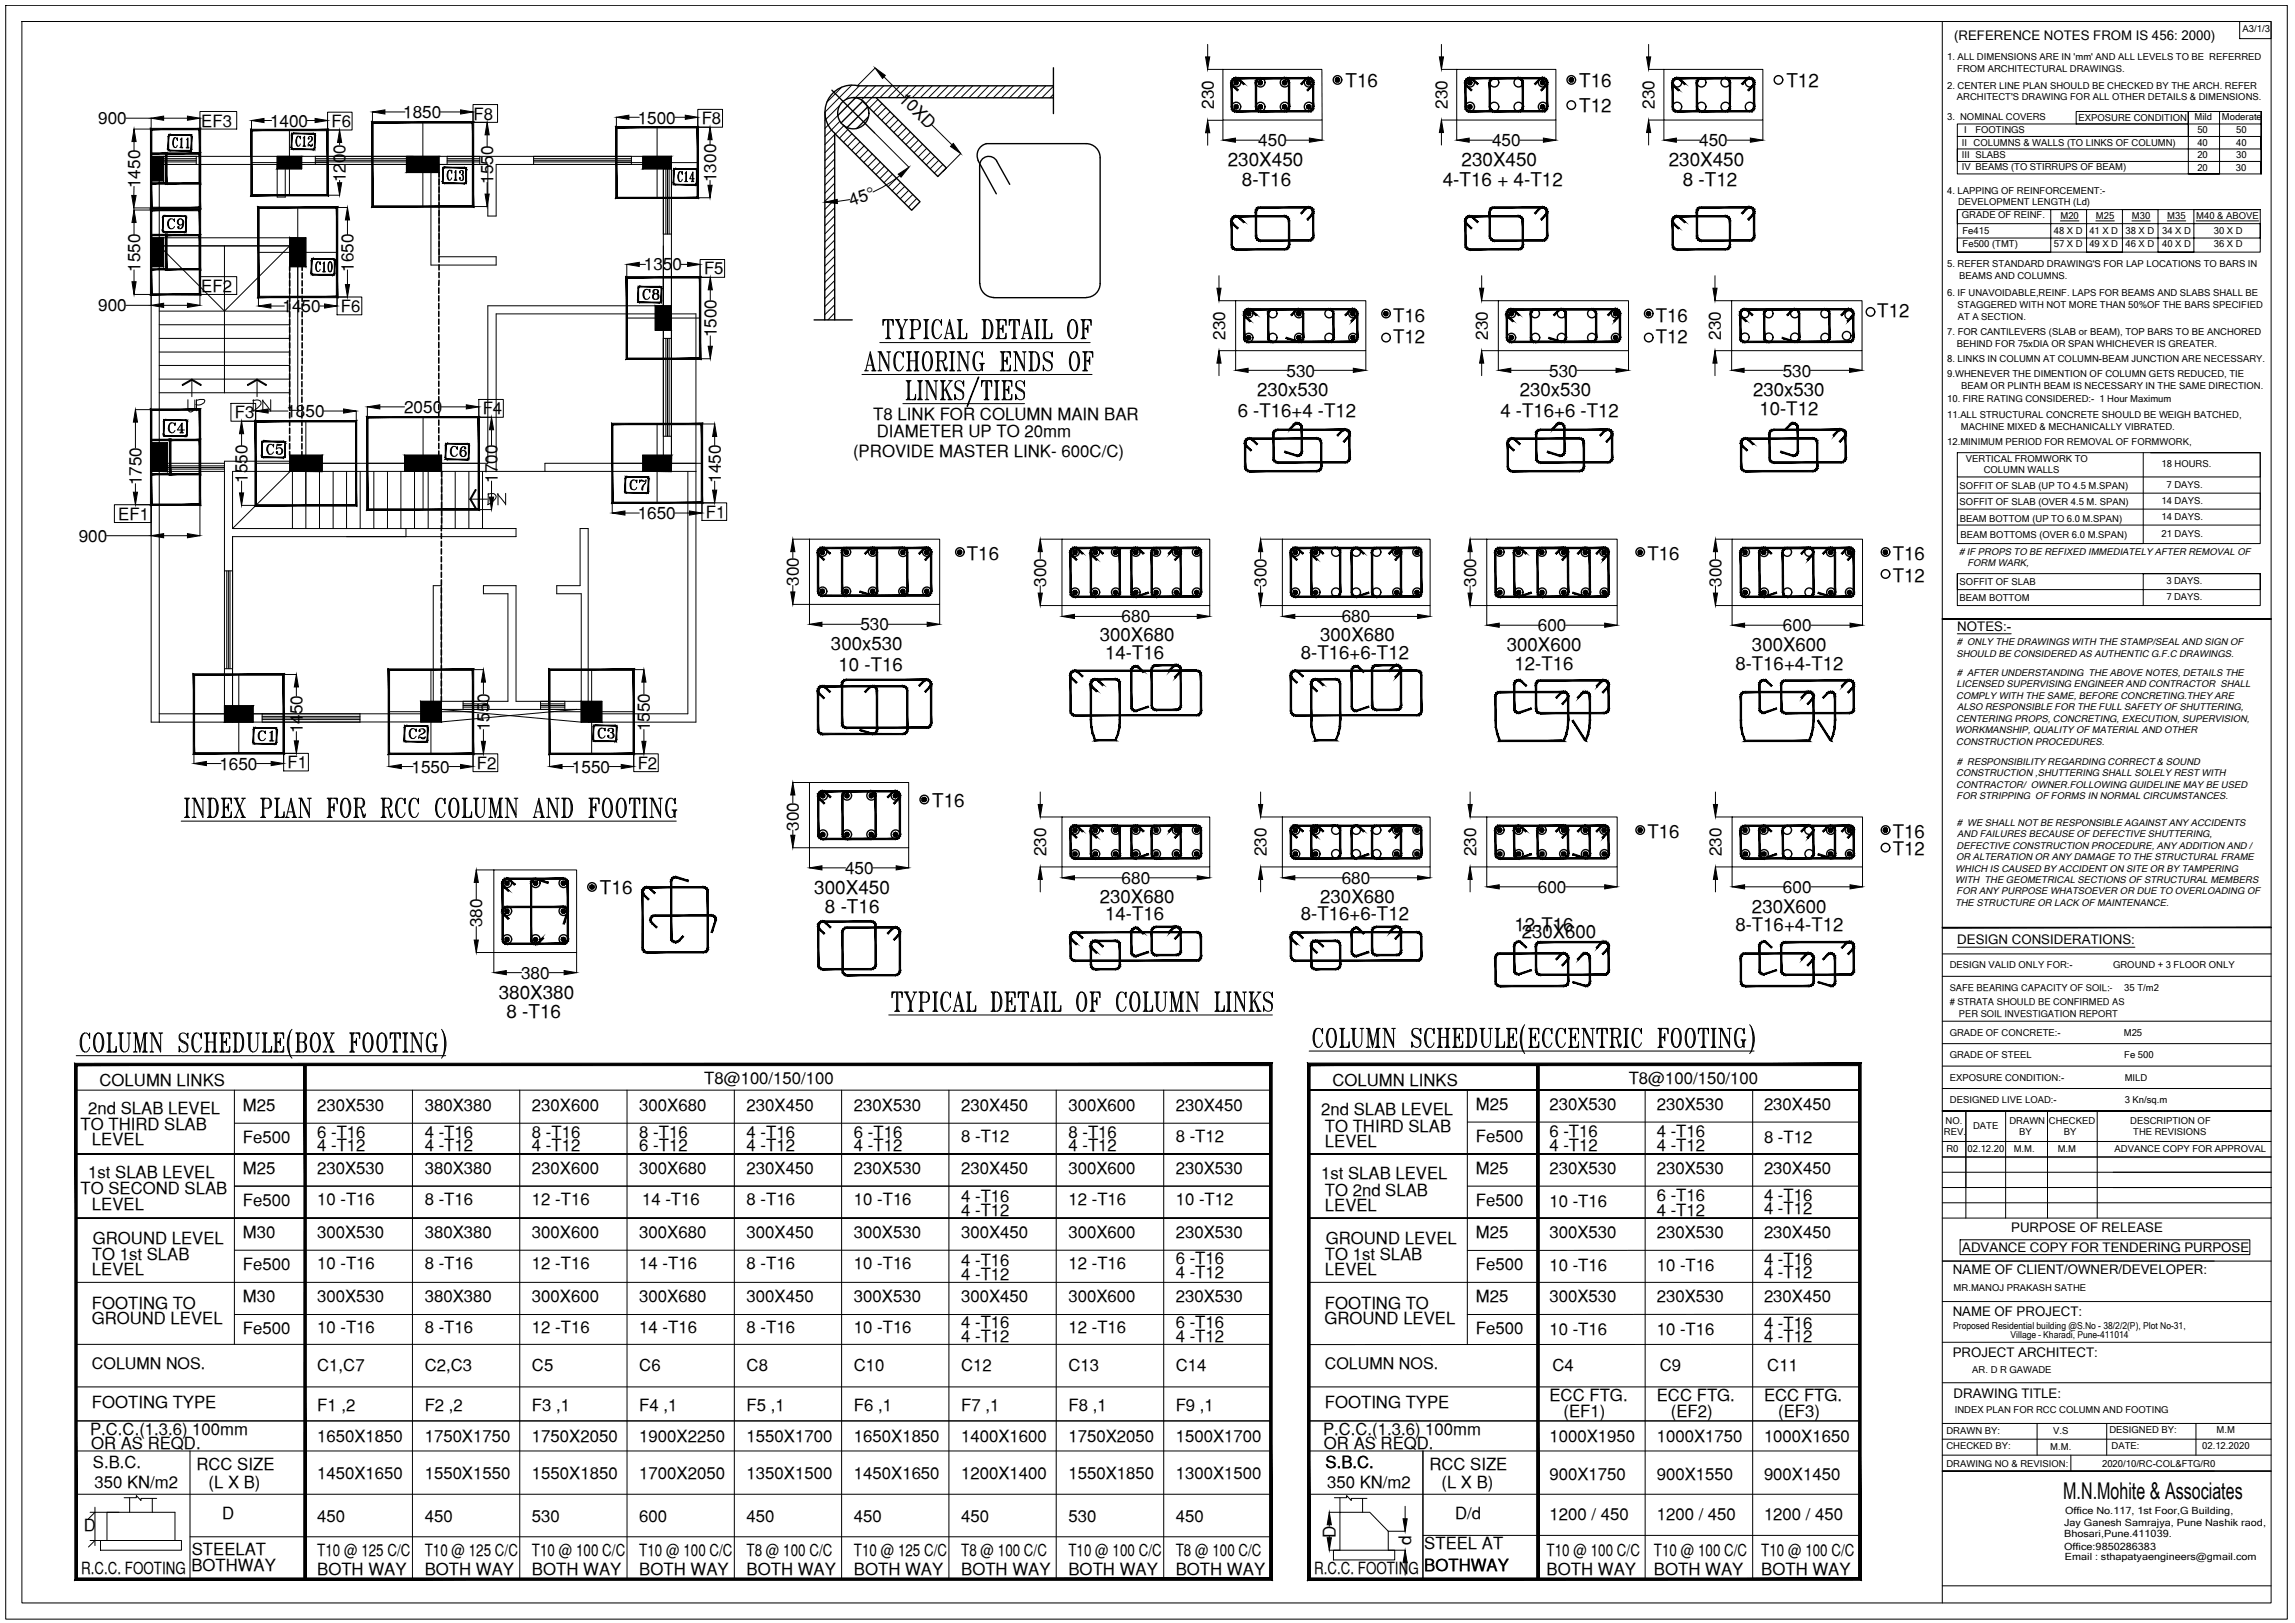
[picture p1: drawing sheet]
<svg xmlns="http://www.w3.org/2000/svg" width="420mm" height="297mm" viewBox="0 0 420 297" stroke-linecap="round" stroke-linejoin="round" font-family="sans-serif">
<defs><g id="words">
<g font-size="5.3">
<text x="33.2" y="76.6">UP</text>
<text x="45.2" y="76.6">DN</text>
<text x="88.2" y="93.5">DN</text>
<text x="113.9" y="91">C7</text>
<text x="73.7" y="136.5">C2</text>
</g>
<g font-size="4.9">
<text x="30.3" y="28.2">C11</text>
<text x="52.9" y="27.9">C12</text>
<text x="122.8" y="34.6">C14</text>
<text x="29.3" y="43">C9</text>
<text x="56.4" y="50.8">C10</text>
<text x="116.4" y="56.1">C8</text>
<text x="29.6" y="80.4">C4</text>
<text x="47.6" y="84.3">C5</text>
<text x="81.1" y="84.7">C6</text>
<text x="46.2" y="136.9">C1</text>
<text x="108.3" y="136.2">C3</text>
</g>
<text font-size="4.2" x="377.7" y="274.3">M.N.Mohite &amp; Associates</text>
<g font-size="3.5">
<text x="246.3" y="15.9">T16</text>
<text x="289.1" y="15.9">T16</text>
<text x="327.1" y="15.9">T12</text>
<text x="289.1" y="20.5">T12</text>
<text x="224.8" y="30.4">230X450</text>
<text x="227.4" y="34">8-T16</text>
<text x="264.1" y="34">4-T16 + 4-T12</text>
<text x="267.6" y="30.4">230X450</text>
<text x="305.5" y="30.4">230X450</text>
<text x="308.1" y="34">8 -T12</text>
<text x="170.7" y="147.6">T16</text>
<text x="109.8" y="163.6">T16</text>
<text x="149.1" y="163.6">300X450</text>
<text x="151" y="167.1">8 -T16</text>
<text x="91.3" y="182.8">380X380</text>
<text x="92.7" y="186.3">8 -T16</text>
</g>
<g font-size="3.4">
<text x="255" y="58.8">T16</text>
<text x="303.1" y="58.8">T16</text>
<text x="343.7" y="58">T12</text>
<text x="255" y="62.7">T12</text>
<text x="303.1" y="62.7">T12</text>
<text x="226.6" y="76.3">6 -T16+4 -T12</text>
<text x="230.2" y="72.5">230x530</text>
<text x="274.7" y="76.3">4 -T16+6 -T12</text>
<text x="278.2" y="72.5">230x530</text>
<text x="321" y="72.5">230x530</text>
<text x="322.1" y="76">10-T12</text>
<text x="177" y="102.5">T16</text>
<text x="301.6" y="102.5">T16</text>
<text x="346.5" y="102.5">T16</text>
<text x="346.5" y="106.5">T12</text>
<text x="152.1" y="119">300x530</text>
<text x="201.4" y="117.3">300X680</text>
<text x="241.7" y="117.3">300X680</text>
<text x="275.9" y="119.1">300X600</text>
<text x="320.7" y="119.1">300X600</text>
<text x="153.5" y="122.8">10 -T16</text>
<text x="202.3" y="120.6">14-T16</text>
<text x="238.2" y="120.6">8-T16+6-T12</text>
<text x="277.3" y="122.6">12-T16</text>
<text x="317.7" y="122.6">8-T16+4-T12</text>
<text x="301.6" y="153.3">T16</text>
<text x="346.5" y="153.3">T16</text>
<text x="346.5" y="156.5">T12</text>
<text x="201.4" y="165.2">230X680</text>
<text x="241.7" y="165.2">230X680</text>
<text x="320.7" y="167">230X600</text>
<text x="202.3" y="168.4">14-T16</text>
<text x="238.2" y="168.4">8-T16+6-T12</text>
<text x="277.3" y="170.5">12-T16</text>
<text x="278.6" y="171.7">230X600</text>
<text x="317.7" y="170.5">8-T16+4-T12</text>
</g>
<g font-size="3.1">
<text x="18" y="22.7">900</text>
<text x="36.9" y="23.2">EF3</text>
<text x="49.4" y="23.2">1400</text>
<text x="60.7" y="23.2">F6</text>
<text x="73.8" y="21.6">1850</text>
<text x="86.7" y="21.9">F8</text>
<text x="116.7" y="22.6">1500</text>
<text x="128.5" y="22.7">F8</text>
<text x="164.5" y="18.2" transform="rotate(45 164.5 18.2)">10XD</text>
<text x="222.2" y="19.9" transform="rotate(-90 222.2 19.9)">230</text>
<text x="265" y="19.9" transform="rotate(-90 265 19.9)">230</text>
<text x="302.9" y="19.9" transform="rotate(-90 302.9 19.9)">230</text>
<text x="230.4" y="26.8">450</text>
<text x="273.2" y="26.8">450</text>
<text x="311.1" y="26.8">450</text>
<text x="25.6" y="34.4" transform="rotate(-90 25.6 34.4)">1450</text>
<text x="63.3" y="33.4" transform="rotate(-90 63.3 33.4)">1200</text>
<text x="90.3" y="33.7" transform="rotate(-90 90.3 33.7)">1550</text>
<text x="131.1" y="33.3" transform="rotate(-90 131.1 33.3)">1300</text>
<text x="155.9" y="37.7" transform="rotate(-18 155.9 37.7)">45°</text>
<text x="25.6" y="49.7" transform="rotate(-90 25.6 49.7)">1550</text>
<text x="36.9" y="53.4">EF2</text>
<text x="64.7" y="49.7" transform="rotate(-90 64.7 49.7)">1650</text>
<text x="117.9" y="49.5">1350</text>
<text x="128.9" y="50.2">F5</text>
<text x="18" y="57">900</text>
<text x="51.7" y="57.1">1450</text>
<text x="62.4" y="57.1">F6</text>
<text x="131.2" y="61.8" transform="rotate(-90 131.2 61.8)">1500</text>
<text x="224.3" y="62.2" transform="rotate(-90 224.3 62.2)">230</text>
<text x="272.4" y="62.2" transform="rotate(-90 272.4 62.2)">230</text>
<text x="315.1" y="62.2" transform="rotate(-90 315.1 62.2)">230</text>
<text x="235.5" y="68.9">530</text>
<text x="283.6" y="68.9">530</text>
<text x="326.4" y="68.9">530</text>
<text x="43" y="76.6">F3</text>
<text x="52.4" y="76.3">1850</text>
<text x="74" y="75.6">2050</text>
<text x="88.4" y="75.8">F4</text>
<text x="159.9" y="76.9">T8 LINK FOR COLUMN MAIN BAR</text>
<text x="156.2" y="83.7">(PROVIDE MASTER LINK- 600C/C)</text>
<text x="160.5" y="80">DIAMETER UP TO 20mm</text>
<text x="25.9" y="88.8" transform="rotate(-90 25.9 88.8)">1750</text>
<text x="45.3" y="88.4" transform="rotate(-90 45.3 88.4)">1550</text>
<text x="91.1" y="88.4" transform="rotate(-90 91.1 88.4)">1700</text>
<text x="132" y="88.4" transform="rotate(-90 132 88.4)">1450</text>
<text x="21.7" y="95.1">EF1</text>
<text x="116.7" y="95">1650</text>
<text x="129.2" y="94.8">F1</text>
<text x="14.4" y="99.1">900</text>
<text x="146.2" y="107.2" transform="rotate(-90 146.2 107.2)">300</text>
<text x="191.5" y="107.4" transform="rotate(-90 191.5 107.4)">300</text>
<text x="231.9" y="107.4" transform="rotate(-90 231.9 107.4)">300</text>
<text x="270.2" y="107.4" transform="rotate(-90 270.2 107.4)">300</text>
<text x="315.2" y="107.4" transform="rotate(-90 315.2 107.4)">300</text>
<text x="205.3" y="113.9">680</text>
<text x="245.6" y="113.9">680</text>
<text x="157.5" y="115.4">530</text>
<text x="281.5" y="115.5">600</text>
<text x="326.4" y="115.5">600</text>
<text x="55.4" y="134.2" transform="rotate(-90 55.4 134.2)">1450</text>
<text x="89.6" y="133.8" transform="rotate(-90 89.6 133.8)">1550</text>
<text x="119" y="133.8" transform="rotate(-90 119 133.8)">1550</text>
<text x="40.2" y="140.8">1650</text>
<text x="52.6" y="140.6">F1</text>
<text x="75.3" y="141.4">1550</text>
<text x="87.3" y="140.7">F2</text>
<text x="104.7" y="141.4">1550</text>
<text x="116.7" y="140.7">F2</text>
<text x="146.2" y="152" transform="rotate(-90 146.2 152)">300</text>
<text x="154.7" y="159.9">450</text>
<text x="191.5" y="156.7" transform="rotate(-90 191.5 156.7)">230</text>
<text x="205.3" y="161.8">680</text>
<text x="231.9" y="156.7" transform="rotate(-90 231.9 156.7)">230</text>
<text x="245.6" y="161.8">680</text>
<text x="270.2" y="156.7" transform="rotate(-90 270.2 156.7)">230</text>
<text x="315.2" y="156.7" transform="rotate(-90 315.2 156.7)">230</text>
<text x="281.5" y="163.4">600</text>
<text x="326.4" y="163.4">600</text>
<text x="88.3" y="169.7" transform="rotate(-90 88.3 169.7)">380</text>
<text x="95.4" y="179.1">380</text>
<text x="16.2" y="203.9">2nd SLAB LEVEL</text>
<text x="18.2" y="198.8">COLUMN LINKS</text>
<text x="44.5" y="203.3">M25</text>
<text x="58.1" y="203.3">230X530</text>
<text x="77.8" y="203.3">380X380</text>
<text x="97.4" y="203.3">230X600</text>
<text x="117" y="203.3">300X680</text>
<text x="128.9" y="198.3">T8@100/150/100</text>
<text x="136.7" y="203.3">230X450</text>
<text x="156.3" y="203.3">230X530</text>
<text x="176" y="203.3">230X450</text>
<text x="195.6" y="203.3">300X600</text>
<text x="215.3" y="203.3">230X450</text>
<text x="244" y="198.8">COLUMN LINKS</text>
<text x="270.2" y="203.2">M25</text>
<text x="283.7" y="203.2">230X530</text>
<text x="298.2" y="198.3">T8@100/150/100</text>
<text x="303.3" y="203.2">230X530</text>
<text x="322.9" y="203.2">230X450</text>
<text x="14.8" y="206.9">TO THIRD SLAB</text>
<text x="16.8" y="209.6">LEVEL</text>
<text x="44.5" y="209.2">Fe500</text>
<text x="58.1" y="208.3">6 -T16</text>
<text x="77.8" y="208.3">4 -T16</text>
<text x="97.4" y="208.3">8 -T16</text>
<text x="117" y="208.3">8 -T16</text>
<text x="136.7" y="208.3">4 -T16</text>
<text x="156.3" y="208.3">6 -T16</text>
<text x="176" y="209">8 -T12</text>
<text x="195.6" y="208.3">8 -T16</text>
<text x="215.3" y="209">8 -T12</text>
<text x="241.9" y="204.1">2nd SLAB LEVEL</text>
<text x="242.6" y="207.1">TO THIRD SLAB</text>
<text x="242.6" y="209.8">LEVEL</text>
<text x="270.2" y="209">Fe500</text>
<text x="283.7" y="208.1">6 -T16</text>
<text x="303.3" y="208.1">4 -T16</text>
<text x="322.9" y="209.2">8 -T12</text>
<text x="16.2" y="215.6">1st SLAB LEVEL</text>
<text x="44.5" y="214.9">M25</text>
<text x="58.1" y="214.9">230X530</text>
<text x="58.1" y="210.7">4 -T12</text>
<text x="77.8" y="214.9">380X380</text>
<text x="77.8" y="210.7">4 -T12</text>
<text x="97.4" y="214.9">230X600</text>
<text x="97.4" y="210.7">4 -T12</text>
<text x="117" y="214.9">300X680</text>
<text x="117" y="210.7">6 -T12</text>
<text x="136.7" y="214.9">230X450</text>
<text x="136.7" y="210.7">4 -T12</text>
<text x="156.3" y="214.9">230X530</text>
<text x="156.3" y="210.7">4 -T12</text>
<text x="176" y="214.9">230X450</text>
<text x="195.6" y="214.9">300X600</text>
<text x="195.6" y="210.7">4 -T12</text>
<text x="215.3" y="214.9">230X530</text>
<text x="241.9" y="215.9">1st SLAB LEVEL</text>
<text x="270.2" y="214.9">M25</text>
<text x="283.7" y="214.9">230X530</text>
<text x="283.7" y="210.7">4 -T12</text>
<text x="303.3" y="214.9">230X530</text>
<text x="303.3" y="210.7">4 -T12</text>
<text x="322.9" y="214.9">230X450</text>
<text x="14.8" y="218.6">TO SECOND SLAB</text>
<text x="16.8" y="221.4">LEVEL</text>
<text x="44.5" y="220.8">Fe500</text>
<text x="58.1" y="220.5">10 -T16</text>
<text x="77.8" y="220.5">8 -T16</text>
<text x="97.4" y="220.5">12 -T16</text>
<text x="117.5" y="220.5">14 -T16</text>
<text x="136.7" y="220.5">8 -T16</text>
<text x="156.3" y="220.5">10 -T16</text>
<text x="176" y="220">4 -T16</text>
<text x="195.6" y="220.5">12 -T16</text>
<text x="215.3" y="220.5">10 -T12</text>
<text x="242.6" y="218.8">TO 2nd SLAB</text>
<text x="242.6" y="221.6">LEVEL</text>
<text x="270.2" y="220.8">Fe500</text>
<text x="283.7" y="220.9">10 -T16</text>
<text x="303.3" y="219.8">6 -T16</text>
<text x="322.9" y="219.8">4 -T16</text>
<text x="17" y="227.6">GROUND LEVEL</text>
<text x="44.5" y="226.6">M30</text>
<text x="58.1" y="226.6">300X530</text>
<text x="77.8" y="226.6">380X380</text>
<text x="97.4" y="226.6">300X600</text>
<text x="117" y="226.6">300X680</text>
<text x="136.7" y="226.6">300X450</text>
<text x="156.3" y="226.6">300X530</text>
<text x="176" y="226.6">300X450</text>
<text x="176" y="222.5">4 -T12</text>
<text x="195.6" y="226.6">300X600</text>
<text x="215.3" y="226.6">230X530</text>
<text x="242.7" y="227.6">GROUND LEVEL</text>
<text x="270.2" y="226.6">M25</text>
<text x="283.7" y="226.6">300X530</text>
<text x="303.3" y="226.6">230X530</text>
<text x="303.3" y="222.5">4 -T12</text>
<text x="322.9" y="226.6">230X450</text>
<text x="322.9" y="222.2">4 -T12</text>
<text x="16.8" y="230.5">TO 1st SLAB</text>
<text x="16.8" y="233.3">LEVEL</text>
<text x="44.5" y="232.5">Fe500</text>
<text x="58.1" y="232.2">10 -T16</text>
<text x="77.8" y="232.2">8 -T16</text>
<text x="97.4" y="232.2">12 -T16</text>
<text x="117" y="232.2">14 -T16</text>
<text x="136.7" y="232.2">8 -T16</text>
<text x="156.3" y="232.2">10 -T16</text>
<text x="176" y="231.8">4 -T16</text>
<text x="195.6" y="232.2">12 -T16</text>
<text x="215.3" y="231.4">6 -T16</text>
<text x="215.3" y="233.8">4 -T12</text>
<text x="242.6" y="230.5">TO 1st SLAB</text>
<text x="242.6" y="233.3">LEVEL</text>
<text x="270.2" y="232.5">Fe500</text>
<text x="283.7" y="232.6">10 -T16</text>
<text x="303.3" y="232.6">10 -T16</text>
<text x="322.9" y="231.5">4 -T16</text>
<text x="322.9" y="233.9">4 -T12</text>
<text x="16.8" y="239.5">FOOTING TO</text>
<text x="44.5" y="238.3">M30</text>
<text x="58.1" y="238.3">300X530</text>
<text x="77.8" y="238.3">380X380</text>
<text x="97.4" y="238.3">300X600</text>
<text x="117" y="238.3">300X680</text>
<text x="136.7" y="238.3">300X450</text>
<text x="156.3" y="238.3">300X530</text>
<text x="176" y="238.3">300X450</text>
<text x="176" y="234.2">4 -T12</text>
<text x="195.6" y="238.3">300X600</text>
<text x="215.3" y="238.3">230X530</text>
<text x="242.6" y="239.5">FOOTING TO</text>
<text x="270.2" y="238.4">M25</text>
<text x="283.7" y="238.4">300X530</text>
<text x="303.3" y="238.4">230X530</text>
<text x="322.9" y="238.4">230X450</text>
<text x="16.8" y="242.3">GROUND LEVEL</text>
<text x="44.5" y="244.2">Fe500</text>
<text x="58.1" y="244">10 -T16</text>
<text x="77.8" y="244">8 -T16</text>
<text x="97.4" y="244">12 -T16</text>
<text x="117" y="244">14 -T16</text>
<text x="136.7" y="244">8 -T16</text>
<text x="156.3" y="244">10 -T16</text>
<text x="176" y="243.1">4 -T16</text>
<text x="176" y="245.5">4 -T12</text>
<text x="195.6" y="244">12 -T16</text>
<text x="215.3" y="243.1">6 -T16</text>
<text x="215.3" y="245.5">4 -T12</text>
<text x="242.5" y="242.3">GROUND LEVEL</text>
<text x="270.2" y="244.2">Fe500</text>
<text x="283.7" y="244.3">10 -T16</text>
<text x="303.3" y="244.3">10 -T16</text>
<text x="322.9" y="243.3">4 -T16</text>
<text x="322.9" y="245.7">4 -T12</text>
<text x="58.1" y="250.9">C1,C7</text>
<text x="77.8" y="250.9">C2,C3</text>
<text x="97.4" y="250.9">C5</text>
<text x="117" y="250.9">C6</text>
<text x="136.7" y="250.9">C8</text>
<text x="156.3" y="250.9">C10</text>
<text x="176" y="250.9">C12</text>
<text x="195.6" y="250.9">C13</text>
<text x="215.3" y="250.9">C14</text>
<text x="284.2" y="250.9">C4</text>
<text x="303.9" y="250.9">C9</text>
<text x="323.5" y="250.9">C11</text>
<text x="16.8" y="257.7">FOOTING TYPE</text>
<text x="242.6" y="257.7">FOOTING TYPE</text>
<text x="283.7" y="256.5">ECC FTG.</text>
<text x="303.3" y="256.5">ECC FTG.</text>
<text x="322.9" y="256.5">ECC FTG.</text>
<text x="16.5" y="262.6">P.C.C.(1.3.6) 100mm</text>
<text x="58.1" y="258.1">F1 ,2</text>
<text x="58.1" y="263.9">1650X1850</text>
<text x="77.8" y="258.1">F2 ,2</text>
<text x="77.8" y="263.9">1750X1750</text>
<text x="97.4" y="258.1">F3 ,1</text>
<text x="97.4" y="263.9">1750X2050</text>
<text x="117" y="263.9">1900X2250</text>
<text x="117" y="258.1">F4 ,1</text>
<text x="136.7" y="263.9">1550X1700</text>
<text x="136.7" y="258.1">F5 ,1</text>
<text x="156.3" y="258.1">F6 ,1</text>
<text x="156.3" y="263.9">1650X1850</text>
<text x="176" y="263.9">1400X1600</text>
<text x="176" y="258.1">F7 ,1</text>
<text x="195.6" y="258.1">F8 ,1</text>
<text x="195.6" y="263.9">1750X2050</text>
<text x="215.3" y="258.1">F9 ,1</text>
<text x="215.3" y="263.9">1500X1700</text>
<text x="242.2" y="262.6">P.C.C.(1.3.6) 100mm</text>
<text x="283.7" y="263.9">1000X1950</text>
<text x="286.2" y="259.4">(EF1)</text>
<text x="303.3" y="263.9">1000X1750</text>
<text x="305.9" y="259.4">(EF2)</text>
<text x="322.9" y="263.9">1000X1650</text>
<text x="325.5" y="259.4">(EF3)</text>
<text x="16.7" y="265.2">OR AS REQD.</text>
<text x="17" y="268.7">S.B.C.</text>
<text x="36" y="269.1">RCC SIZE</text>
<text x="242.4" y="265.2">OR AS REQD.</text>
<text x="242.7" y="268.7">S.B.C.</text>
<text x="261.7" y="269.1">RCC SIZE</text>
<text x="17.3" y="272.2">350 KN/m2</text>
<text x="38.2" y="272.2">(L X B)</text>
<text x="58.1" y="270.8">1450X1650</text>
<text x="77.8" y="270.8">1550X1550</text>
<text x="97.4" y="270.8">1550X1850</text>
<text x="117" y="270.8">1700X2050</text>
<text x="136.7" y="270.8">1350X1500</text>
<text x="156.3" y="270.8">1450X1650</text>
<text x="176" y="270.8">1200X1400</text>
<text x="195.6" y="270.8">1550X1850</text>
<text x="215.3" y="270.8">1300X1500</text>
<text x="243" y="272.3">350 KN/m2</text>
<text x="263.9" y="272.3">(L X B)</text>
<text x="283.7" y="270.8">900X1750</text>
<text x="303.3" y="270.8">900X1550</text>
<text x="322.9" y="270.8">900X1450</text>
<text x="15.4" y="280.3">D</text>
<text x="40.7" y="278.1">D</text>
<text x="58.1" y="278.6">450</text>
<text x="77.8" y="278.6">450</text>
<text x="97.4" y="278.6">530</text>
<text x="117" y="278.6">600</text>
<text x="136.7" y="278.6">450</text>
<text x="156.3" y="278.6">450</text>
<text x="176" y="278.6">450</text>
<text x="195.6" y="278.6">530</text>
<text x="215.3" y="278.6">450</text>
<text x="244.5" y="281.4" transform="rotate(-90 244.5 281.4)">D</text>
<text x="266.4" y="278.1">D/d</text>
<text x="283.7" y="278.3">1200 / 450</text>
<text x="303.3" y="278.3">1200 / 450</text>
<text x="322.9" y="278.3">1200 / 450</text>
<text x="35" y="287.6">BOTHWAY</text>
<text x="35.1" y="284.6">STEELAT</text>
<text x="58.1" y="284.7">T10 @ 125 C/C</text>
<text x="77.8" y="284.7">T10 @ 125 C/C</text>
<text x="97.4" y="284.7">T10 @ 100 C/C</text>
<text x="117" y="284.7">T10 @ 100 C/C</text>
<text x="136.7" y="284.7">T8 @ 100 C/C</text>
<text x="156.3" y="284.7">T10 @ 125 C/C</text>
<text x="176" y="284.7">T8 @ 100 C/C</text>
<text x="195.6" y="284.7">T10 @ 100 C/C</text>
<text x="215.3" y="284.7">T8 @ 100 C/C</text>
<text x="258.3" y="282.8" transform="rotate(-90 258.3 282.8)">d</text>
<text x="260.8" y="283.5">STEEL AT</text>
<text x="260.8" y="287.6">BOTHWAY</text>
<text x="283.2" y="284.7">T10 @ 100 C/C</text>
<text x="302.8" y="284.7">T10 @ 100 C/C</text>
<text x="322.4" y="284.7">T10 @ 100 C/C</text>
<text x="14.8" y="288">R.C.C. FOOTING</text>
<text x="58.1" y="288.2">BOTH WAY</text>
<text x="77.8" y="288.2">BOTH WAY</text>
<text x="97.4" y="288.2">BOTH WAY</text>
<text x="117" y="288.2">BOTH WAY</text>
<text x="136.7" y="288.2">BOTH WAY</text>
<text x="156.3" y="288.2">BOTH WAY</text>
<text x="176" y="288.2">BOTH WAY</text>
<text x="195.6" y="288.2">BOTH WAY</text>
<text x="215.3" y="288.2">BOTH WAY</text>
<text x="240.6" y="288">R.C.C. FOOTING</text>
<text x="283.2" y="288.2">BOTH WAY</text>
<text x="302.8" y="288.2">BOTH WAY</text>
<text x="322.4" y="288.2">BOTH WAY</text>
</g>
<g font-size="2.9">
<text x="16.8" y="250.5">COLUMN NOS.</text>
<text x="242.6" y="250.5">COLUMN NOS.</text>
</g>
<g font-size="2.4">
<text x="357.7" y="7.4">(REFERENCE NOTES FROM IS 456: 2000)</text>
<text x="358.3" y="115.5">NOTES:-</text>
<text x="358.3" y="172.8">DESIGN CONSIDERATIONS:</text>
<text x="368.2" y="225.5">PURPOSE OF RELEASE</text>
<text x="357.5" y="233.2">NAME OF CLIENT/OWNER/DEVELOPER:</text>
<text x="359.2" y="229.1">ADVANCE COPY FOR TENDERING PURPOSE</text>
<text x="357.5" y="240.9">NAME OF PROJECT:</text>
<text x="357.5" y="248.3">PROJECT ARCHITECT:</text>
<text x="357.7" y="255.9">DRAWING TITLE:</text>
</g>
<g font-size="1.8">
<text x="377.9" y="279.2">Jay Ganesh Samrajya, Pune Nashik raod,</text>
<text x="377.9" y="281.4">Bhosari,Pune.411039.</text>
<text x="378.1" y="277.1">Office No.117, 1st Foor,G Building,</text>
<text x="377.9" y="283.6">Office:9850286383</text>
<text x="378" y="285.6">Email : sthapatyaengineers@gmail.com</text>
</g>
<g font-size="1.7">
<text x="410.6" y="5.8">A3/1/3</text>
<text x="356.5" y="10.9">1. ALL DIMENSIONS ARE IN 'mm' AND ALL LEVELS TO BE REFERRED</text>
<text x="356.5" y="16.3">2. CENTER LINE PLAN SHOULD BE CHECKED BY THE ARCH. REFER</text>
<text x="358.3" y="13.1">FROM ARCHITECTURAL DRAWINGS.</text>
<text x="356.5" y="21.9">3. NOMINAL COVERS</text>
<text x="358.2" y="18.3">ARCHITECT'S DRAWING FOR ALL OTHER DETAILS &amp; DIMENSIONS.</text>
<text x="380.5" y="22.1">EXPOSURE CONDITION</text>
<text x="401.8" y="21.9">Mild</text>
<text x="406.8" y="21.9">Moderate</text>
<text x="359.2" y="26.7">II COLUMNS &amp; WALLS (TO LINKS OF COLUMN)</text>
<text x="359.2" y="28.9">III SLABS</text>
<text x="359.6" y="24.4">I</text>
<text x="361.6" y="24.4">FOOTINGS</text>
<text x="402.3" y="24.4">50</text>
<text x="402.3" y="26.7">40</text>
<text x="402.3" y="28.9">20</text>
<text x="409.4" y="24.4">50</text>
<text x="409.4" y="26.7">40</text>
<text x="409.4" y="28.9">30</text>
<text x="356.5" y="35.6">4. LAPPING OF REINFORCEMENT:-</text>
<text x="359.2" y="31.2">IV BEAMS (TO STIRRUPS OF BEAM)</text>
<text x="402.3" y="31.3">20</text>
<text x="409.3" y="31.3">30</text>
<text x="358.5" y="37.5">DEVELOPMENT LENGTH (Ld)</text>
<text x="359.2" y="39.9">GRADE OF REINF.</text>
<text x="377.2" y="40.1">M20</text>
<text x="383.7" y="40.1">M25</text>
<text x="390.3" y="40.1">M30</text>
<text x="396.8" y="40">M35</text>
<text x="402.1" y="40">M40 &amp; ABOVE</text>
<text x="359.3" y="42.9">Fe415</text>
<text x="359.3" y="45.2">Fe500 (TMT)</text>
<text x="376" y="42.9">48 X D</text>
<text x="376" y="45.2">57 X D</text>
<text x="382.5" y="42.9">41 X D</text>
<text x="382.5" y="45.2">49 X D</text>
<text x="389.1" y="42.9">38 X D</text>
<text x="389.1" y="45.2">46 X D</text>
<text x="395.8" y="42.9">34 X D</text>
<text x="395.8" y="45.2">40 X D</text>
<text x="405.3" y="42.8">30 X D</text>
<text x="405.3" y="45.1">36 X D</text>
<text x="356.5" y="48.9">5. REFER STANDARD DRAWING'S FOR LAP LOCATIONS TO BARS IN</text>
<text x="358.7" y="51.1">BEAMS AND COLUMNS.</text>
<text x="356.5" y="54.2">6. IF UNAVOIDABLE,REINF. LAPS FOR BEAMS AND SLABS SHALL BE</text>
<text x="358.4" y="56.4">STAGGERED WITH NOT MORE THAN 50%OF THE BARS SPECIFIED</text>
<text x="358.4" y="58.6">AT A SECTION.</text>
<text x="356.5" y="61.3">7. FOR CANTILEVERS (SLAB or BEAM), TOP BARS TO BE ANCHORED</text>
<text x="358.2" y="63.5">BEHIND FOR 75xDIA OR SPAN WHICHEVER IS GREATER.</text>
<text x="356.5" y="66.3">8. LINKS IN COLUMN AT COLUMN-BEAM JUNCTION ARE NECESSARY.</text>
<text x="356.5" y="69">9.WHENEVER THE DIMENTION OF COLUMN GETS REDUCED, TIE</text>
<text x="359.1" y="71.2">BEAM OR PLINTH BEAM IS NECESSARY IN THE SAME DIRECTION.</text>
<text x="356.5" y="73.7">10. FIRE RATING CONSIDERED:- 1 Hour Maximum</text>
<text x="356.5" y="76.6">11.ALL STRUCTURAL CONCRETE SHOULD BE WEIGH BATCHED,</text>
<text x="356.5" y="81.5">12.MINIMUM PERIOD FOR REMOVAL OF FORMWORK,</text>
<text x="359" y="78.8">MACHINE MIXED &amp; MECHANICALLY VIBRATED.</text>
<text x="358.8" y="89.4">SOFFIT OF SLAB (UP TO 4.5 M.SPAN)</text>
<text x="359.9" y="84.6">VERTICAL FROMWORK TO</text>
<text x="363.2" y="86.5">COLUMN WALLS</text>
<text x="395.7" y="85.6">18 HOURS.</text>
<text x="396.6" y="89.3">7 DAYS.</text>
<text x="358.8" y="92.4">SOFFIT OF SLAB (OVER 4.5 M. SPAN)</text>
<text x="358.8" y="95.5">BEAM BOTTOM (UP TO 6.0 M.SPAN)</text>
<text x="395.7" y="92.2">14 DAYS.</text>
<text x="395.7" y="95.2">14 DAYS.</text>
<text x="358.7" y="101.5"># IF PROPS TO BE REFIXED IMMEDIATELY AFTER REMOVAL OF</text>
<text x="358.9" y="98.5">BEAM BOTTOMS (OVER 6.0 M.SPAN)</text>
<text x="395.7" y="98.3">21 DAYS.</text>
<text x="358.8" y="107.1">SOFFIT OF SLAB</text>
<text x="360.2" y="103.6">FORM WARK,</text>
<text x="396.6" y="106.9">3 DAYS.</text>
<text x="358.8" y="110">BEAM BOTTOM</text>
<text x="396.6" y="109.9">7 DAYS.</text>
<text x="358.3" y="118.1"># ONLY THE DRAWINGS WITH THE STAMP/SEAL AND SIGN OF</text>
<text x="358.2" y="120.2">SHOULD BE CONSIDERED AS AUTHENTIC G.F.C DRAWINGS.</text>
<text x="358.2" y="125.8">LICENSED SUPERVISING ENGINEER AND CONTRACTOR SHALL</text>
<text x="358.3" y="123.7"># AFTER UNDERSTANDING THE ABOVE NOTES, DETAILS THE</text>
<text x="358.1" y="127.9">COMPLY WITH THE SAME, BEFORE CONCRETING.THEY ARE</text>
<text x="358.3" y="130">ALSO RESPONSIBLE FOR THE FULL SAFETY OF SHUTTERING,</text>
<text x="358" y="134.2">WORKMANSHIP, QUALITY OF MATERIAL AND OTHER</text>
<text x="358.1" y="132.1">CENTERING PROPS, CONCRETING, EXECUTION, SUPERVISION,</text>
<text x="358.1" y="136.3">CONSTRUCTION PROCEDURES.</text>
<text x="358.1" y="142.1">CONSTRUCTION ,SHUTTERING SHALL SOLELY REST WITH</text>
<text x="358.3" y="140"># RESPONSIBILITY REGARDING CORRECT &amp; SOUND</text>
<text x="358.1" y="144.2">CONTRACTOR/ OWNER.FOLLOWING GUIDELINE MAY BE USED</text>
<text x="358.2" y="146.3">FOR STRIPPING OF FORMS IN NORMAL CIRCUMSTANCES.</text>
<text x="358.2" y="155.3">DEFECTIVE CONSTRUCTION PROCEDURE, ANY ADDITION AND /</text>
<text x="358.3" y="151.1"># WE SHALL NOT BE RESPONSIBLE AGAINST ANY ACCIDENTS</text>
<text x="358.3" y="153.2">AND FAILURES BECAUSE OF DEFECTIVE SHUTTERING,</text>
<text x="358" y="159.5">WHICH IS CAUSED BY ACCIDENT ON SITE OR BY TAMPERING</text>
<text x="358" y="161.6">WITH THE GEOMETRICAL SECTIONS OF STRUCTURAL MEMBERS</text>
<text x="358.1" y="157.4">OR ALTERATION OR ANY DAMAGE TO THE STRUCTURAL FRAME</text>
<text x="357.9" y="165.8">THE STRUCTURE OR LACK OF MAINTENANCE.</text>
<text x="358.2" y="163.7">FOR ANY PURPOSE WHATSOEVER OR DUE TO OVERLOADING OF</text>
<text x="356.9" y="177.2">DESIGN VALID ONLY FOR:-</text>
<text x="386.9" y="177.2">GROUND + 3 FLOOR ONLY</text>
<text x="356.9" y="181.4">SAFE BEARING CAPACITY OF SOIL:-</text>
<text x="356.9" y="184"># STRATA SHOULD BE CONFIRMED AS</text>
<text x="388.9" y="181.4">35 T/m2</text>
<text x="356.9" y="189.6">GRADE OF CONCRETE:-</text>
<text x="358.6" y="186.1">PER SOIL INVESTIGATION REPORT</text>
<text x="388.8" y="189.6">M25</text>
<text x="356.9" y="193.7">GRADE OF STEEL</text>
<text x="357" y="197.8">EXPOSURE CONDITION:-</text>
<text x="388.9" y="193.7">Fe 500</text>
<text x="389" y="197.8">MILD</text>
<text x="357" y="201.9">DESIGNED LIVE LOAD:-</text>
<text x="389" y="201.9">3 Kn/sq.m</text>
<text x="355.9" y="207.7">REV.</text>
<text x="356.2" y="205.7">NO.</text>
<text x="361.2" y="206.7">DATE</text>
<text x="367.9" y="205.7">DRAWN</text>
<text x="369.7" y="207.7">BY</text>
<text x="375.1" y="205.7">CHECKED</text>
<text x="377.8" y="207.7">BY</text>
<text x="390" y="205.7">DESCRIPTION OF</text>
<text x="390.6" y="207.7">THE REVISIONS</text>
<text x="356.3" y="210.8">R0</text>
<text x="360.2" y="210.8">02.12.20</text>
<text x="368.7" y="210.8">M.M.</text>
<text x="376.7" y="210.8">M.M</text>
<text x="387.1" y="210.8">ADVANCE COPY FOR APPROVAL</text>
<text x="357.7" y="236.3">MR.MANOJ PRAKASH SATHE</text>
<text x="357.6" y="243.2">Proposed Residential building @S.No - 38/2/2(P), Plot No-31,</text>
<text x="368.1" y="244.9">Village – Kharadi, Pune-411014</text>
<text x="361.1" y="251.2">AR. D R GAWADE</text>
<text x="356.3" y="262.5">DRAWN BY:</text>
<text x="357.9" y="258.6">INDEX PLAN FOR RCC COLUMN AND FOOTING</text>
<text x="375.9" y="262.4">V.S</text>
<text x="386.2" y="262.3">DESIGNED BY:</text>
<text x="405.8" y="262.3">M.M</text>
<text x="356.3" y="268.4">DRAWING NO &amp; REVISION:</text>
<text x="356.3" y="265.3">CHECKED BY:</text>
<text x="375.4" y="265.3">M.M.</text>
<text x="384.8" y="268.5">2020/10/RC-COL&amp;FTG/R0</text>
<text x="386.6" y="265.3">DATE:</text>
<text x="403.2" y="265.3">02.12.2020</text>
</g>
</g></defs>
<!-- layer: SEC_Layout -->
<path d="M1 1h417.7v295.3h-417.7zM4 3.9h411.8v289.5h-411.8zM410 3.9h5.8v3.2h-5.8z" fill="none" stroke="#000" stroke-width=".18"/>
<!-- layer: SEC_Layout Txt -->
<g fill="none" stroke="#000" stroke-width=".18">
<path d="M355.6 3.9v289.5M358.3 38.4v2.5h55.5v2.7h-55.5v2.5h17.1v-7.7h6.6v7.7h6.6v-7.7h6.5v7.7h6.5v-7.7h12.2v7.7h-55.5v-7.7h55.5M380.1 20.4h20.5v2.3h-20.5zM400.6 20.4h13.4v11.4h-55.7v-9.1h42.3v-2.3v11.4h5.7v-11.4h7.7v11.4v-2.3h-55.7v-2.2h55.7v-2.3h-55.7h42.3v-2.3h13.4M377.2 40.4h3.4M383.7 40.4h3.4M390.3 40.4h3.3M396.8 40.4h3.4M402.1 40.4h11.4M358.3 82.8h55.5v4.5h-55.5zM358.3 90.3h55.5v2.9h-55.5M358.3 96.1h55.5"/>
<path d="M392.4 82.8v16.7h-34.1v-12.2M413.8 82.8h-20.1h20.1v16.7h-23.8M355.6 113.3h60.2M358.3 105v5.8h55.5v-5.8h-55.5v2.9h55.5v-2.9h-21.4v5.8M358.3 116h9.9M355.6 174.6h60.2M355.6 178.7h60.2M355.6 169.8h60.2M358.3 173.4h32.5M355.6 186.9h60.2M355.6 191h60.2M355.6 195.1h60.2"/>
<path d="M355.6 199.2h60.2M355.6 211.8h60.2M355.6 214.5h60.2M355.6 217.3h60.2M355.6 208.9h60.2M355.6 203.3h60.2M359.9 203.3v19.6M367.2 203.3v19.6M374.8 203.3v19.6M383.9 203.3v19.6M355.6 222.9h60.2M355.6 220.1h60.2"/>
<path d="M355.6 230.8h60.2M355.6 238.2h60.2M358.8 226.9h53.1v2.7h-53.1zM355.6 245.7h60.2M355.6 253.1h60.2M355.6 260.5h60.2M355.6 269.2h60.2M355.6 263.4h60.2M355.6 266.3h60.2M372.9 260.5v5.8M402 260.5v5.8M355.6 290.2h60.2"/>
</g>
<g fill="#000" stroke="#000" stroke-width=".18">
<path d="M355.6 113.2v.2l60.2-.2zM355.6 113.4l60.2-.2v.2z"/>
<path d="M355.6 169.7h60.2zM355.6 169.8l60.2-.1z"/>
<path d="M355.6 203.3h60.2zM355.6 203.4l60.2-.1z"/>
</g>
<!-- layer: 0 -->
<path d="M355.6 230.8h49.8M379.1 266.3v2.9M385.7 260.5v5.8" fill="none" stroke="#000" stroke-width=".18"/>
<!-- layer: SEC_STEEL -->
<g fill="none" stroke="#000" stroke-width=".25">
<path d="M152.3 16.5l7.8 7.8M156.2 17.9h36.7M156.6 17.9l-3.2 3.3M157 15.7h35.9M157 15.7a5 5 0 0 0-5.5 2.7 5 5 0 0 0 1.3 6M158 18.5l-4 4M158.8 19.6l-3.7 3.8M160.4 17.9l12.9 12.8-1.6 1.6-13.6-13.6M192.9 12.4v8.4M151 20.6v37.9M154.4 22.9l14 14-1.5 1.6-14.1-14.1v34.1M159 21.4l-2.2 2.1"/>
<path d="M179.1 29.4l3.3 6.1M180.5 26.3h18.3M180.5 26.3a2.18 2.18 0 0 0-1.4 3.1M182.5 29.5l2.4 4.2M182.5 29.5a1.67 1.67 0 0 0-1.9-.8 1.67 1.67 0 0 0-1.2 1.6v21.6M198.8 26.3a2.56 2.56 0 0 1 2.6 2.6M201.4 28.9v23a2.56 2.56 0 0 1-2.6 2.5M149 58.5h7M179.4 51.9a2.56 2.56 0 0 0 2.6 2.5M181.9 54.5h16.9"/>
<circle cx="226.3" cy="15.1" r=".83"/>
<circle cx="226.3" cy="19.5" r=".83"/>
<circle cx="230.8" cy="15.1" r=".83"/>
<circle cx="230.8" cy="19.5" r=".83"/>
<circle cx="235.2" cy="19.5" r=".83"/>
<circle cx="235.2" cy="15.1" r=".83"/>
<circle cx="239.6" cy="19.5" r=".83"/>
<circle cx="239.6" cy="15.1" r=".83"/>
<circle cx="244.9" cy="14.6" r=".78"/>
<circle cx="269.1" cy="15.1" r=".83"/>
<circle cx="269.1" cy="19.5" r=".83"/>
<circle cx="273.6" cy="19.5" r=".83"/>
<circle cx="273.6" cy="15.1" r=".83"/>
<circle cx="278" cy="15.1" r=".83"/>
<circle cx="278" cy="19.5" r=".83"/>
<circle cx="282.5" cy="15.1" r=".83"/>
<circle cx="282.5" cy="19.5" r=".83"/>
<circle cx="287.7" cy="19.2" r=".78"/>
<circle cx="287.7" cy="14.6" r=".78"/>
<circle cx="307.1" cy="15.1" r=".83"/>
<circle cx="307.1" cy="19.5" r=".83"/>
<circle cx="311.5" cy="15.1" r=".83"/>
<circle cx="311.5" cy="19.5" r=".83"/>
<circle cx="315.9" cy="15.1" r=".83"/>
<circle cx="315.9" cy="19.5" r=".83"/>
<circle cx="320.3" cy="15.1" r=".83"/>
<circle cx="320.3" cy="19.5" r=".83"/>
<circle cx="325.6" cy="14.6" r=".78"/>
<circle cx="156.2" cy="20.7" r="2.86"/>
<circle cx="228.6" cy="57.4" r=".78"/>
<circle cx="233" cy="57.4" r=".78"/>
<circle cx="237.8" cy="57.4" r=".78"/>
<circle cx="243.3" cy="57.4" r=".78"/>
<circle cx="247.7" cy="57.4" r=".78"/>
<circle cx="253.8" cy="57.4" r=".78"/>
<circle cx="276.7" cy="57.4" r=".78"/>
<circle cx="281.1" cy="57.4" r=".78"/>
<circle cx="285.9" cy="57.4" r=".78"/>
<circle cx="291.4" cy="57.4" r=".78"/>
<circle cx="295.8" cy="57.4" r=".78"/>
<circle cx="301.8" cy="57.4" r=".78"/>
<circle cx="319.4" cy="57.4" r=".78"/>
<circle cx="323.8" cy="57.4" r=".78"/>
<circle cx="328.6" cy="57.4" r=".78"/>
<circle cx="334.1" cy="57.4" r=".78"/>
<circle cx="338.5" cy="57.6" r=".78"/>
<circle cx="342.4" cy="57.1" r=".78"/>
<circle cx="228.6" cy="61.8" r=".78"/>
<circle cx="233" cy="61.8" r=".78"/>
<circle cx="237.8" cy="61.8" r=".78"/>
<circle cx="243.3" cy="61.8" r=".78"/>
<circle cx="247.7" cy="61.8" r=".78"/>
<circle cx="253.8" cy="61.8" r=".78"/>
<circle cx="276.7" cy="61.8" r=".78"/>
<circle cx="281.1" cy="61.8" r=".78"/>
<circle cx="285.9" cy="61.8" r=".78"/>
<circle cx="291.4" cy="61.8" r=".78"/>
<circle cx="295.8" cy="61.8" r=".78"/>
<circle cx="301.8" cy="61.8" r=".78"/>
<circle cx="319.5" cy="61.7" r=".78"/>
<circle cx="323.8" cy="61.7" r=".78"/>
<circle cx="328.6" cy="61.7" r=".78"/>
<circle cx="334.1" cy="61.8" r=".78"/>
<circle cx="338.1" cy="61.4" r=".78"/>
<circle cx="150.6" cy="108.2" r=".78"/>
<circle cx="150.6" cy="101" r=".78"/>
<circle cx="154.9" cy="101" r=".78"/>
<circle cx="154.9" cy="108.2" r=".78"/>
<circle cx="159.8" cy="108.2" r=".78"/>
<circle cx="159.8" cy="101" r=".78"/>
<circle cx="165.3" cy="101.1" r=".78"/>
<circle cx="165.3" cy="108.2" r=".78"/>
<circle cx="169.7" cy="101" r=".78"/>
<circle cx="169.7" cy="108.2" r=".78"/>
<circle cx="175.7" cy="101" r=".78"/>
<circle cx="196.8" cy="101" r=".78"/>
<circle cx="196.8" cy="108.4" r=".78"/>
<circle cx="200.5" cy="108.4" r=".78"/>
<circle cx="200.5" cy="101" r=".78"/>
<circle cx="204.3" cy="101" r=".78"/>
<circle cx="204.3" cy="108.4" r=".78"/>
<circle cx="207.9" cy="101" r=".78"/>
<circle cx="207.9" cy="108.4" r=".78"/>
<circle cx="211.7" cy="108.4" r=".78"/>
<circle cx="211.7" cy="101" r=".78"/>
<circle cx="215.4" cy="101" r=".78"/>
<circle cx="215.4" cy="108.4" r=".78"/>
<circle cx="219.1" cy="108.4" r=".78"/>
<circle cx="219.1" cy="101" r=".78"/>
<circle cx="237.2" cy="108.4" r=".78"/>
<circle cx="237.2" cy="101" r=".78"/>
<circle cx="240.9" cy="108.4" r=".78"/>
<circle cx="240.9" cy="101" r=".78"/>
<circle cx="244.6" cy="108.4" r=".78"/>
<circle cx="244.6" cy="101" r=".78"/>
<circle cx="248.3" cy="108.4" r=".78"/>
<circle cx="248.3" cy="101" r=".78"/>
<circle cx="252" cy="108.4" r=".78"/>
<circle cx="252" cy="101" r=".78"/>
<circle cx="255.7" cy="101" r=".78"/>
<circle cx="255.7" cy="108.4" r=".78"/>
<circle cx="259.4" cy="101" r=".78"/>
<circle cx="259.4" cy="108.4" r=".78"/>
<circle cx="274.6" cy="101" r=".78"/>
<circle cx="274.6" cy="108.4" r=".78"/>
<circle cx="278" cy="101.1" r=".78"/>
<circle cx="278.1" cy="108.4" r=".78"/>
<circle cx="282.3" cy="101" r=".78"/>
<circle cx="282.3" cy="108.4" r=".78"/>
<circle cx="286.3" cy="101" r=".78"/>
<circle cx="286.3" cy="108.4" r=".78"/>
<circle cx="290.2" cy="101.1" r=".78"/>
<circle cx="290.3" cy="108.4" r=".78"/>
<circle cx="293.7" cy="101" r=".78"/>
<circle cx="293.7" cy="108.4" r=".78"/>
<circle cx="300.3" cy="101" r=".78"/>
<circle cx="319.5" cy="101" r=".78"/>
<circle cx="319.5" cy="108.4" r=".78"/>
<circle cx="322.9" cy="101.1" r=".78"/>
<circle cx="323" cy="108.4" r=".78"/>
<circle cx="327.2" cy="101" r=".78"/>
<circle cx="327.2" cy="108.4" r=".78"/>
<circle cx="331.2" cy="101" r=".78"/>
<circle cx="331.2" cy="108.4" r=".78"/>
<circle cx="335.2" cy="101.1" r=".78"/>
<circle cx="335.2" cy="108.4" r=".78"/>
<circle cx="338.6" cy="101" r=".78"/>
<circle cx="338.6" cy="108.4" r=".78"/>
<circle cx="345.2" cy="101" r=".78"/>
<circle cx="345.2" cy="105.1" r=".78"/>
<circle cx="150.7" cy="145.6" r=".83"/>
<circle cx="150.7" cy="152.7" r=".83"/>
<circle cx="155.1" cy="152.7" r=".83"/>
<circle cx="155.1" cy="145.6" r=".83"/>
<circle cx="159.5" cy="152.7" r=".83"/>
<circle cx="159.5" cy="145.6" r=".83"/>
<circle cx="164" cy="145.6" r=".83"/>
<circle cx="164" cy="152.7" r=".83"/>
<circle cx="169.2" cy="146.3" r=".78"/>
<circle cx="196.8" cy="156.3" r=".78"/>
<circle cx="196.8" cy="151.9" r=".78"/>
<circle cx="200.5" cy="151.9" r=".78"/>
<circle cx="200.5" cy="156.3" r=".78"/>
<circle cx="204.3" cy="151.9" r=".78"/>
<circle cx="204.3" cy="156.3" r=".78"/>
<circle cx="207.9" cy="151.9" r=".78"/>
<circle cx="207.9" cy="156.3" r=".78"/>
<circle cx="211.7" cy="151.9" r=".78"/>
<circle cx="211.7" cy="156.3" r=".78"/>
<circle cx="215.4" cy="151.9" r=".78"/>
<circle cx="215.4" cy="156.3" r=".78"/>
<circle cx="219.1" cy="156.3" r=".78"/>
<circle cx="219.1" cy="151.9" r=".78"/>
<circle cx="237.2" cy="156.3" r=".78"/>
<circle cx="237.2" cy="151.9" r=".78"/>
<circle cx="240.9" cy="156.3" r=".78"/>
<circle cx="240.9" cy="151.9" r=".78"/>
<circle cx="244.6" cy="156.3" r=".78"/>
<circle cx="244.6" cy="151.9" r=".78"/>
<circle cx="248.3" cy="156.3" r=".78"/>
<circle cx="248.3" cy="151.9" r=".78"/>
<circle cx="252" cy="151.9" r=".78"/>
<circle cx="252" cy="156.3" r=".78"/>
<circle cx="255.7" cy="151.9" r=".78"/>
<circle cx="255.7" cy="156.3" r=".78"/>
<circle cx="259.4" cy="156.3" r=".78"/>
<circle cx="259.4" cy="151.9" r=".78"/>
<circle cx="274.6" cy="151.9" r=".78"/>
<circle cx="274.6" cy="156.3" r=".78"/>
<circle cx="278" cy="151.9" r=".78"/>
<circle cx="278.1" cy="156.3" r=".78"/>
<circle cx="282.3" cy="151.9" r=".78"/>
<circle cx="282.3" cy="156.3" r=".78"/>
<circle cx="286.3" cy="151.9" r=".78"/>
<circle cx="286.3" cy="156.3" r=".78"/>
<circle cx="290.2" cy="151.9" r=".78"/>
<circle cx="290.3" cy="156.3" r=".78"/>
<circle cx="293.7" cy="151.9" r=".78"/>
<circle cx="293.7" cy="156.3" r=".78"/>
<circle cx="300.3" cy="151.9" r=".78"/>
<circle cx="319.5" cy="151.9" r=".78"/>
<circle cx="319.5" cy="156.3" r=".78"/>
<circle cx="322.9" cy="151.9" r=".78"/>
<circle cx="323" cy="156.3" r=".78"/>
<circle cx="327.2" cy="151.9" r=".78"/>
<circle cx="327.2" cy="156.3" r=".78"/>
<circle cx="331.2" cy="151.9" r=".78"/>
<circle cx="331.2" cy="156.3" r=".78"/>
<circle cx="335.2" cy="151.9" r=".78"/>
<circle cx="335.2" cy="156.3" r=".78"/>
<circle cx="338.6" cy="151.9" r=".78"/>
<circle cx="338.6" cy="156.3" r=".78"/>
<circle cx="345.2" cy="155.1" r=".78"/>
<circle cx="345.2" cy="151.9" r=".78"/>
<circle cx="92.8" cy="166.7" r=".83"/>
<circle cx="92.8" cy="161.6" r=".83"/>
<circle cx="92.8" cy="171.9" r=".83"/>
<circle cx="98.1" cy="161.6" r=".83"/>
<circle cx="98.1" cy="171.9" r=".83"/>
<circle cx="103.2" cy="166.7" r=".83"/>
<circle cx="103.2" cy="171.9" r=".83"/>
<circle cx="103.2" cy="161.6" r=".83"/>
<circle cx="108.4" cy="162.3" r=".78"/>
</g>
<!-- layer: HATCH -->
<g fill="none" stroke="#000" stroke-width=".18">
<path d="M153.7 19.3l-2.7 2.7M154.1 16l-2.7 2.7M155.9 15.6l-4.9 4.9M157.3 15.7l-2.5 2.5M158.8 15.7l-2.2 2.2M160.3 15.7l-2.6 2.6M160.7 18.2l-1.5 1.6M161.5 19l-1.6 1.5M161.8 15.7l-3.3 3.3M162.2 19.7l-1.6 1.6M163.3 15.7l-2.2 2.2M164.7 15.7l-2.1 2.2"/>
<path d="M166.2 15.7l-2.1 2.2M167.7 15.7l-2.1 2.2M169.2 15.7l-2.2 2.2M170.7 15.7l-2.2 2.2M172.2 15.7l-2.2 2.2M173.6 15.7l-2.1 2.2M175.1 15.7l-2.1 2.2M176.6 15.7l-2.2 2.2M178.1 15.7l-2.2 2.2M179.6 15.7l-2.2 2.2M181 15.7l-2.1 2.2M182.6 15.7l-2.2 2.2"/>
<path d="M184.1 15.7l-2.3 2.2M185.5 15.7l-2.2 2.2M187 15.7l-2.2 2.2M188.5 15.7l-2.2 2.2M190 15.7l-2.2 2.2M191.5 15.7l-2.2 2.2M192.9 15.8l-2.2 2.1M192.9 17.3l-.7 .6M152.8 35.1l-1.8 1.7M152.8 36.5l-1.8 1.8M152.8 24.6l-1.8 1.9M152.8 26.1l-1.8 1.8"/>
<path d="M152.8 27.6l-1.8 1.8M152.8 29.1l-1.8 1.8M152.8 30.6l-1.8 1.8M152.8 32l-1.8 1.9M152.8 33.5l-1.8 1.8M152.8 38l-1.8 1.8M152.8 39.5l-1.8 1.8M153.4 21.2l-2.4 2.3M153.7 22.2l-2.7 2.8M154.5 23l-1.6 1.6M155.2 23.7l-1.5 1.6M156 24.5l-1.6 1.5"/>
<path d="M156.7 25.2l-1.5 1.6M157.5 26l-1.6 1.5M158.2 26.7l-1.5 1.5M158.9 27.4l-1.5 1.6M159.7 28.2l-1.6 1.5M160.4 28.9l-1.5 1.6M161.2 29.6l-1.6 1.6M161.9 30.4l-1.6 1.6M162.7 31.1l-1.6 1.6M163 20.4l-1.6 1.6M163.4 31.9l-1.6 1.5M163.7 21.2l-1.5 1.5"/>
<path d="M164.2 32.6l-1.6 1.6M164.5 21.9l-1.6 1.6M164.9 33.4l-1.6 1.5M165.2 22.7l-1.6 1.5M165.6 34.1l-1.5 1.5M165.9 23.4l-1.5 1.6M166.4 34.8l-1.6 1.6M166.7 24.2l-1.6 1.5M167.1 35.6l-1.5 1.5M167.4 24.9l-1.6 1.6M167.8 36.3l-1.5 1.6M168.1 25.7l-1.5 1.5"/>
<path d="M168.9 26.4l-1.6 1.5M169.7 27.1l-1.6 1.6M170.4 27.9l-1.6 1.5M171.1 28.6l-1.5 1.6M171.9 29.3l-1.6 1.6M172.6 30.1l-1.5 1.6M152.8 45.4l-1.8 1.8M152.8 48.4l-1.8 1.8M152.8 49.9l-1.8 1.8M152.8 41l-1.8 1.8M152.8 42.5l-1.8 1.8M152.8 43.9l-1.8 1.9"/>
<path d="M152.8 46.9l-1.8 1.8M152.8 51.4l-1.8 1.8M152.8 52.8l-1.8 1.9M152.8 54.3l-1.8 1.8M152.8 55.8l-1.8 1.8M152.8 57.3l-1.2 1.2"/>
</g>
<!-- layer: SEC_  DIMENSION -->
<g fill="none" stroke="#000" stroke-width=".18">
<path d="M160.2 12.4l-3.2 3.3M161.8 14.1l3.7 3.6M221.1 12.7h2.8M221.1 8.1v2.3M263.9 12.7h2.8M263.9 8.1v2.3M301.8 12.7h2.8M301.8 8.1v2.3M23.1 21.6h4.6v2h-3.2M24.5 38.1h3.2M24.5 38.4h3.2M24.5 25.9v1.7"/>
<path d="M24.5 34.1v1.7M30 21.6h4.3M36.6 21.6v2M46 22.1v1.7M48.3 22.1h1.4M56.2 22.1h1.5M60 22.1v1.7h2.2M60 35.7h2.2M61.7 38h1.9M62.2 26.1v.4M62.2 33v.4M68.2 20.5v1.9"/>
<path d="M70.5 20.5h3.7M80.6 20.5h3.7M86.6 20.5v1.9h2.6M86.6 37.8h2.6M89.2 24.7v2.1M89.2 33.4v2.1M112.8 21.5v1.8M115.1 21.5h1.9M123.6 21.5h1.9M127.7 21.5v1.8h2.3M127.7 36.2h2.3M130 25.6v.9"/>
<path d="M130 33v.9M155.6 36.5l-2.3 .4M160.1 24.3l6.3 6.3M164.7 32.2l-3.2 2.1-1.7 .8M170.6 22.9l3.7 3.6M175.9 28.1l-3.2 3.3M221.1 22h2.8M221.1 24.3v2.3M223.9 22v3.7M226.2 25.7h4.2M235.4 25.7h4.3M242 22v3.7"/>
<path d="M263.9 22h2.8v3.7M263.9 24.3v2.2M269 25.7h4.2M278.2 25.7h4.4M284.8 22v3.7M301.8 22h2.8v3.7M301.8 24.3v2.2M306.9 25.7h4.3M316.2 25.7h4.2M322.7 22v3.7M24.5 53.9h3.2v2h-4.6M24.5 40.7v2.2"/>
<path d="M24.5 49.4v2.2M30 55.9h4.3M36.6 53.9v2M47.3 54.4v1.6M49.6 56h2.5M58.6 56h.8M63.6 54.4h-1.9v1.6M63.6 40.3v2.6M63.6 49.4v2.7M114.8 48.4v2.4M117 48.4h1.2M124.7 48.4h1.2"/>
<path d="M128.2 48.4v2.4h1.8M130 53v1.9M223.2 55h3M223.2 50.5v2.2M271.3 55h3M271.3 50.5v2.2M314 55h3M314 50.5v2.2M24.8 75h11.8M24.8 77.3v4.7M44.2 79.4v2.1M49.1 75.2h3.6"/>
<path d="M59.3 75.2h3.6M65.2 75.2v1.9M67.3 74.5v1.9M69.5 74.5h4.6M80.8 74.5h4.6M87.7 74.5v1.9h2.3M90 78.7v2.8M128.2 65.7h1.8M128.5 77.6h2.4M130 61.5v1.9M130.8 79.9v1.6M223.2 64.2h3v3.6"/>
<path d="M223.2 66.5v2.2M228.5 67.8h7.2M240.6 67.8h7.2M250 64.2v3.6M271.3 64.2h3v3.6M271.3 66.5v2.2M276.6 67.8h7.1M288.7 67.8h7.2M298.1 64.2v3.6M314 64.2h3v3.6M314 66.5v2.2M319.3 67.8h7.2"/>
<path d="M331.5 67.8h7.1M340.9 64.2v3.6M24.8 92.4h11.8v5.6M24.8 88.5v1.6M27.7 92.4v5.6h-8.2M30 98h4.3M44.2 92.5h2.6M44.2 88.1v2.1M112.1 92v1.9M114.4 93.9h2.6M123.6 93.9h2.6M130.8 88.1v1.6"/>
<path d="M130.9 92h-2.4v1.9M145.1 98.7h3.1M190.4 98.7h4M230.8 98.7h4M269.1 98.7h3.1M314.1 98.7h3M145.1 110.6h3.1v3.7M145.1 101v1.2M145.1 107.1v1.2M150.5 114.3h7.1M162.6 114.3h7.1M172 110.6v3.7"/>
<path d="M190.4 110.8h4v2M190.4 101v1.2M190.4 107.2v1.3M196.7 112.8h8.8M210.4 112.8h8.8M221.5 110.8v2M230.8 110.8h4v2M230.8 101v1.2M230.8 107.2v1.3M237.1 112.8h8.7M250.8 112.8h8.7M261.8 110.8v2"/>
<path d="M269.1 110.8h3.1v3.6M269.1 101v1.3M269.1 107.2v1.3M274.5 114.4h7.2M286.6 114.4h7.2M296.1 110.8v3.6M314.1 110.8h3v3.6M314.1 101v1.3M314.1 107.2v1.3M319.4 114.4h7.2M331.5 114.4h7.2M341 110.8v3.6"/>
<path d="M35.5 137.9v1.8M37.8 139.7h2.7M47 139.7h2.6M51.9 123.4h2.4M54.3 137.9h-2.4v1.8M54.3 125.7v1.7M54.3 133.9v1.7M71.2 138v2.3M86.6 122.6h1.9M88.5 138h-1.9v2.3M88.5 124.8v2.2M88.5 133.5v2.2"/>
<path d="M100.6 138v2.3M116 122.6h1.9M117.9 138h-1.9v2.3M117.9 124.8v2.2M117.9 133.5v2.2M73.5 140.3h2.1M82.2 140.3h2.1M87.2 159.2h3.2M102.9 140.3h2.2M111.5 140.3h2.2M145.1 155.2h3.1v3.6M145.1 143.2h3.1"/>
<path d="M145.1 145.5v1.4M145.1 151.9v1M150.5 158.8h4.3M159.8 158.8h4.3M166.4 155.2v3.6M190.4 158.7h4v2M190.4 144.9v2.3M190.4 149.5h4M221.5 158.7v2M230.8 158.7h4v2M230.8 144.9v2.3M230.8 149.5h4"/>
<path d="M261.8 158.7v2M269.1 158.7h3.1v3.6M269.1 144.9v2.3M269.1 149.5h3.1M296.1 158.7v3.6M314.1 158.7h3v3.6M314.1 144.9v2.3M314.1 149.5h3M341 158.7v3.6M87.2 174.3h3.2v3.7M87.2 161.5v3.1M87.2 169.6v2.4"/>
<path d="M92.7 178h2.8M100.5 178h2.8M105.6 174.3v3.7M190.4 161v2.2M196.7 160.7h8.8M210.4 160.7h8.8M230.8 161v2.2M237.1 160.7h8.7M250.8 160.7h8.7M269.1 161v2.2M274.5 162.3h7.2M286.6 162.3h7.2"/>
<path d="M314.1 161v2.2M319.4 162.3h7.2M331.5 162.3h7.2M243.4 276.8h1.9M243.4 279.1v.2M257.2 275.7v2.3M243.4 283.7h1.9M243.4 281.1v.3M254.2 283.7h3M254.2 280.2h3M257.2 286v2.3"/>
</g>
<g fill="#000" stroke="#000" stroke-width=".18">
<path d="M160.2 12.4l1.9 1.4-.5 .6zM220.7 10.4h.8l-.4 2.3zM263.5 10.4h.8l-.4 2.3zM301.4 10.4h.8l-.4 2.3zM24.1 35.8h.8l-.4 2.3zM24.5 23.6l.4 2.3h-.7zM27.7 21.6l2.3-.3v.7zM34.3 21.3l2.3 .3-2.3 .4zM46 22.1l2.3-.4v.7zM57.7 21.7l2.3 .4-2.3 .3zM61.8 33.4h.8l-.4 2.3zM62.2 23.8l.4 2.3h-.8z"/>
<path d="M68.2 20.5l2.3-.4v.8zM84.3 20.1l2.3 .4-2.3 .4zM88.8 35.5h.8l-.4 2.3zM89.2 22.4l.4 2.3h-.8zM112.8 21.5l2.3-.4v.7zM125.5 21.1l2.2 .4-2.2 .3zM130 23.3l.4 2.3h-.8zM129.6 33.9h.8l-.4 2.3zM151 37l2.3-.5v.8zM164.5 31.9l1.9-1.3-1.4 1.8zM174.5 26.2l1.4 1.9-1.9-1.3zM221.1 22l.4 2.3h-.8z"/>
<path d="M223.9 25.7l2.3-.4v.7zM239.7 25.3l2.3 .4-2.3 .3zM263.9 22l.4 2.3h-.8zM266.7 25.7l2.3-.4v.7zM282.6 25.3l2.2 .4-2.2 .3zM301.8 22l.4 2.3h-.8zM304.6 25.7l2.3-.4v.7zM320.4 25.3l2.3 .4-2.3 .3zM24.2 51.6h.7l-.4 2.3zM24.5 38.4l.4 2.3h-.7zM27.7 55.9l2.3-.4v.8zM34.3 55.5l2.3 .4-2.3 .4z"/>
<path d="M47.3 56l2.3-.4v.8zM59.4 55.6l2.3 .4-2.3 .4zM63.6 38l.4 2.3h-.8zM63.2 52.1h.8l-.4 2.3zM114.8 48.4l2.2-.4v.8zM125.9 48l2.3 .4-2.3 .4zM130 50.8l.4 2.2h-.7zM222.8 52.7h.7l-.3 2.3zM270.9 52.7h.7l-.3 2.3zM313.6 52.7h.8l-.4 2.3zM24.8 75l.4 2.3h-.8zM44.2 77.1l.4 2.3h-.8z"/>
<path d="M62.9 74.8l2.3 .4-2.3 .4zM67.3 74.5l2.2-.4v.7zM85.4 74.1l2.3 .4-2.3 .3zM90 76.4l.4 2.3h-.8zM129.7 63.4h.7l-.4 2.3zM130.8 77.6l.4 2.3h-.7zM223.2 64.2l.3 2.3h-.7zM226.2 67.8l2.3-.4v.8zM247.8 67.4l2.2 .4-2.2 .4zM271.3 64.2l.3 2.3h-.7zM274.3 67.8l2.3-.4v.8zM295.9 67.4l2.2 .4-2.2 .4z"/>
<path d="M314 64.2l.4 2.3h-.8zM317 67.8l2.3-.4v.8zM338.6 67.4l2.3 .4-2.3 .4zM24.4 90.1h.8l-.4 2.3zM27.7 98l2.3-.3v.7zM34.3 97.7l2.3 .3-2.3 .4zM43.8 90.2h.8l-.4 2.3zM112.1 93.9l2.3-.4v.8zM126.2 93.5l2.3 .4-2.3 .4zM130.5 89.7h.7l-.4 2.3zM144.8 108.3h.7l-.4 2.3zM145.1 98.7l.4 2.3h-.7z"/>
<path d="M148.2 114.3l2.3-.4v.7zM169.7 113.9l2.3 .4-2.3 .3zM190.1 108.5h.7l-.4 2.3zM190.4 98.7l.4 2.3h-.7zM194.4 112.8l2.3-.4v.8zM219.2 112.4l2.3 .4-2.3 .4zM230.4 108.5h.8l-.4 2.3zM230.8 98.7l.4 2.3h-.8zM234.8 112.8l2.3-.4v.8zM259.5 112.4l2.3 .4-2.3 .4zM268.8 108.5h.7l-.4 2.3zM269.1 98.7l.4 2.3h-.7z"/>
<path d="M272.2 114.4l2.3-.4v.8zM293.8 114l2.3 .4-2.3 .4zM313.7 108.5h.7l-.3 2.3zM314.1 98.7l.3 2.3h-.7zM317.1 114.4l2.3-.4v.8zM338.7 114l2.3 .4-2.3 .4zM35.5 139.7l2.3-.3v.7zM49.6 139.4l2.3 .3-2.3 .4zM53.9 135.6h.7l-.3 2.3zM54.3 123.4l.3 2.3h-.7zM71.2 140.3l2.3-.4v.8zM84.3 139.9l2.3 .4-2.3 .4z"/>
<path d="M88.1 135.7h.8l-.4 2.3zM88.5 122.6l.4 2.2h-.8zM100.6 140.3l2.3-.4v.8zM113.7 139.9l2.3 .4-2.3 .4zM117.5 135.7h.8l-.4 2.3zM117.9 122.6l.4 2.2h-.8zM144.8 152.9h.7l-.4 2.3zM145.1 143.2l.4 2.3h-.7zM148.2 158.8l2.3-.3v.7zM164.1 158.5l2.3 .3-2.3 .4zM190.1 147.2h.7l-.4 2.3zM230.4 147.2h.8l-.4 2.3z"/>
<path d="M268.8 147.2h.7l-.4 2.3zM313.7 147.2h.7l-.3 2.3zM86.8 172h.8l-.4 2.3zM87.2 159.2l.4 2.3h-.8zM90.4 178l2.3-.4v.8zM103.3 177.6l2.3 .4-2.3 .4zM190.4 158.7l.4 2.3h-.7zM194.4 160.7l2.3-.4v.7zM219.2 160.3l2.3 .4-2.3 .3zM230.8 158.7l.4 2.3h-.8zM234.8 160.7l2.3-.4v.7zM259.5 160.3l2.3 .4-2.3 .3z"/>
<path d="M269.1 158.7l.4 2.3h-.7zM272.2 162.3l2.3-.4v.8zM293.8 161.9l2.3 .4-2.3 .4zM314.1 158.7l.3 2.3h-.7zM317.1 162.3l2.3-.4v.8zM338.7 161.9l2.3 .4-2.3 .4zM243.4 276.8l.3 2.3h-.7zM256.9 278h.7l-.4 2.2zM243 281.4h.7l-.3 2.3zM257.2 283.7l.4 2.3h-.7z"/>
</g>
<!-- layer: SEC_Main Title -->
<g fill="none" stroke="#000" stroke-width=".18">
<path d="M161.8 58.5l-.1 1v-1h1.8v1l-.1-1M161.9 58.5l-.2 .5M162 58.5l-.3 .3M162.2 58.5l-.5 .2M162.5 58.5v3.5M162.6 58.7v3.1M162.7 58.5v3.5M163 58.5l.5 .2M163.2 58.5l.3 .3M163.3 58.5l.2 .5M163.9 58.5h.8M164 58.5l.2 .2"/>
<path d="M164.1 58.5l.8 1.8v1.7M164.2 58.5l.8 1.8v1.5M164.4 58.5l.8 1.8v1.7M164.6 58.5l-.2 .2M165.5 58.5h.7M165.6 58.5l.2 .2 .3-.2M165.8 58.7l-.6 1.6M166.6 58.5h1.3a.98 .98 0 0 1 .6 .9 .98 .98 0 0 1-.6 .9h-.8M166.7 58.5l.2 .2M166.8 58.5l.1 .3M166.9 58.5v3.5M167 58.7v3.1"/>
<path d="M167.1 58.5v3.5M167.2 58.5l-.1 .3M167.4 58.5l-.3 .2M167.9 58.5l.3 .2 .1 .3v.8l-.1 .4-.3 .1M168.3 58.8v1.2M169.1 58.5h.9M169.2 58.5l.2 .2M169.3 58.5l.1 .3M169.4 58.5v3.5M169.6 58.7v3.1M169.7 58.5v3.5M169.8 58.5l-.1 .3"/>
<path d="M169.9 58.5l-.2 .2M171 59a2.84 2.84 0 0 0 0 2.5M171.4 58.5a2.54 2.54 0 0 0-.4 2.8l.2 .5 .2 .2M172.2 59l.2-.5v1a.92 .92 0 0 0-1-1 1.35 1.35 0 0 0-.8 1.3 2.45 2.45 0 0 0 .5 2 .79 .79 0 0 0 .8 .1 .79 .79 0 0 0 .5-.7M173.8 59l.6 3M173.8 59l.8 3M175.2 58.5h1M175.4 58.5l.2 .2M175.5 58.5l.1 .3M175.6 58.5v3.5M175.7 58.7v3.1M175.8 58.5v3.5"/>
<path d="M176 58.5l-.2 .3M176.1 58.5l-.3 .2M179.8 58.5h1.1a1.78 1.78 0 0 1 .9 2.2 1.36 1.36 0 0 1-.9 1.3h-1.1M179.9 58.5l.2 .2M180 58.5l.1 .3M180.1 58.5v3.5M180.2 58.7v3.1M180.4 58.5v3.5M180.5 58.5l-.1 .3M180.6 58.5l-.2 .2M180.9 58.5a2.54 2.54 0 0 1 .5 2.8l-.2 .5-.3 .2M181.4 59a2.84 2.84 0 0 1 0 2.5"/>
<path d="M182.3 58.5h1.9v1l-.1-1M182.4 58.5l.3 .2M182.6 58.5l.1 .3M182.7 58.5v3.5M182.8 58.7v3.1M182.9 58.5v3.5M183 58.5l-.1 .3M183.2 58.5l-.3 .2M183.6 59.5v1.3l-.1-.6zM183.6 59.8l-.2 .4 .2 .3M183.6 60l-.4 .2 .4 .1M183.6 58.5l.6 .2"/>
<path d="M183.8 58.5l.4 .3M184 58.5l.2 .5M184.9 58.5l-.1 1v-1h1.8v1l-.1-1M185 58.5l-.2 .5M185.1 58.5l-.3 .3M185.4 58.5l-.6 .2M185.6 58.5v3.5M185.7 58.7v3.1M185.8 58.5v3.5M186 58.5l.6 .2M186.3 58.5l.3 .3M186.4 58.5l.2 .5"/>
<path d="M187.9 59l.7 3M188 59l.7 3M189.4 58.5h1M189.5 58.5l.3 .2M189.6 58.5l.2 .3M189.8 58.5v3.5M189.9 58.7v3.1M190 58.5v3.5M190.1 58.5l-.1 .3M190.2 58.5l-.2 .2M190.8 58.5h.9M190.9 58.5l.3 .2"/>
<path d="M191 58.5l.2 .3M191.2 58.5v3.5M191.2 58.7v3.1M191.4 58.5v3.5M191.5 58.5l-.1 .3M191.6 58.5l-.2 .2M195.8 59a3.4 3.4 0 0 0 0 2.5M195.9 58.7a.78 .78 0 0 1 .9-.1 .78 .78 0 0 1 .4 .8 2.84 2.84 0 0 1-.4 2.4 .78 .78 0 0 1-.8 .1 .78 .78 0 0 1-.4-.7 2.91 2.91 0 0 1 .3-2.5zM196.2 58.5a3.1 3.1 0 0 0-.2 3.3l.2 .2M196.5 58.5a2.72 2.72 0 0 1 0 3.5M197 59a3.4 3.4 0 0 1 0 2.5M197.9 58.5h1.9v1l-.2-1"/>
<path d="M198 58.5l.2 .2M198.1 58.5l.1 .3M198.2 58.5v3.5M198.4 58.7v3.1M198.4 58.5v3.5M198.6 58.5l-.2 .3M198.7 58.5l-.3 .2M199.2 59.5v1.3l-.2-.6zM199.2 59.8l-.3 .4 .3 .3M199.2 60l-.5 .2 .5 .1M199.2 58.5l.6 .2M199.4 58.5l.4 .3"/>
<path d="M199.5 58.5l.3 .5M157.8 68.5h42.1M158.3 67.9h.7M158.4 67.9l.1-.2 .2 .2M158.5 67.7l.8-3.3 .8 3.5M158.7 66.8h1.1M159.2 64.9l.7 3M159.3 64.9l.7 3M159.6 67.9h.8M159.9 67.7l-.2 .2M159.9 67.5l-.1 .4M160 67.5l.3 .4"/>
<path d="M160.7 67.9h.7M160.7 64.4h.6l1.4 3M160.9 67.9l.2-.2 .2 .2M160.9 64.4l.2 .1M161.1 62.7h38.5M161.2 64.4l1.4 3M162.1 62h1M162.3 64.4h.8M162.5 64.4l.2 .1 .2-.1M162.5 61.8l-.3 .2M162.5 61.6l-.1 .4M162.7 64.5v3.4l-1.6-3.5v3.3"/>
<path d="M162.7 61.6l.1 .4M162.7 61.8l.3 .2M164 64.9a2.91 2.91 0 0 0 0 2.5M164.5 64.4l-.3 .1a3.7 3.7 0 0 0 0 3.2l.3 .2M164.6 62h.9M164.9 61.8l-.2 .2M164.9 61.6l-.1 .4M165.2 61.6l.1 .4M165.2 61.8l.2 .2M165.3 64.9l.1-.5v1l-.1-.5-.3-.4a.82 .82 0 0 0-1.3 .7 2.13 2.13 0 0 0 .8 2.7 .91 .91 0 0 0 .9-.9M165.3 73.9h22.3M165.9 73.2h1.7v-1l-.1 1"/>
<path d="M165.9 69.7h.9M165.9 67.9h1M165.9 64.4h1M166 69.7l.2 .2M166.1 64.4l.2 .1M166.1 69.7l.1 .3M166.2 64.4l.1 .3M166.2 73l-.2 .2M166.2 69.7v3.5M166.2 72.8l-.1 .4M166.3 64.4v3.5M166.3 67.7l-.2 .2"/>
<path d="M166.3 67.5l-.1 .4M166.4 69.9v3.1M166.4 64.5v3.2M166.4 69.7v3.5M166.4 72.8l.2 .4M166.4 73l.3 .2M166.5 64.4v3.5M166.5 66h1.2M166.5 67.5l.2 .4M166.5 67.7l.3 .2M166.6 69.7l-.2 .3M166.6 62h.9"/>
<path d="M166.7 64.4l-.2 .3M166.7 69.7l-.3 .2M166.8 64.4l-.3 .1M166.9 61.8l-.2 .2M166.9 61.6l-.1 .4M167.1 61.6l.1 .4M167.1 61.8l.3 .2M167.3 67.9h1M167.3 64.4h1M167.5 64.4l.2 .1M167.6 64.4l.1 .3M167.6 73l-.6 .2"/>
<path d="M167.6 72.8l-.3 .4M167.6 72.7l-.2 .5M167.7 64.4v3.5M167.7 67.7l-.2 .2M167.7 67.5l-.1 .4M167.8 64.5v3.2M167.9 64.4v3.5M167.9 67.5l.1 .4M167.9 67.7l.2 .2M168 69.7h.9M168 73.2h.9M168 64.4l-.1 .3"/>
<path d="M168.1 69.7l.2 .2M168.1 64.4l-.2 .1M168.2 69.7l.1 .3M168.3 69.7v3.5M168.3 73l-.2 .2M168.3 72.8l-.1 .4M168.4 69.9v3.1M168.6 69.7v3.5M168.6 72.8v.4M168.6 73l.2 .2M168.6 69.7v.3M168.8 69.7l-.2 .2"/>
<path d="M169.1 62h.9M169.2 64.9a3.4 3.4 0 0 0 0 2.5M169.3 64.5a.82 .82 0 0 1 1.3 .7 2.91 2.91 0 0 1-.3 2.5 .78 .78 0 0 1-.9 .1 .78 .78 0 0 1-.4-.8 2.95 2.95 0 0 1 .3-2.5zM169.4 69.7h.6l1.4 3M169.4 73.2h.6M169.4 61.8l-.2 .2M169.4 61.6l-.1 .4M169.5 73.2l.2-.2 .3 .2M169.5 69.7l.2 .2M169.7 64.4a2.11 2.11 0 0 0-.6 2.1l.1 .7 .5 .7M169.7 61.6l.1 .4M169.7 61.8l.2 .2"/>
<path d="M169.8 69.7l1.4 3M169.9 64.4l.2 .1a3.7 3.7 0 0 1 0 3.2l-.2 .2M170.4 64.9a3.4 3.4 0 0 1 0 2.5M171 69.7h.7M171.1 69.7l.3 .2 .2-.2M171.3 64.4h1.4a.86 .86 0 0 1 .6 .8 .86 .86 0 0 1-.6 .8h-.8M171.3 67.9h.9M171.4 69.9v3.3l-1.7-3.5v3.3M171.4 64.4l.2 .1M171.5 64.4l.1 .3M171.6 64.4v3.5M171.6 67.7l-.2 .2"/>
<path d="M171.6 67.5l-.1 .4M171.7 64.5v3.2M171.9 64.4v3.5M171.9 67.5l.1 .4M171.9 67.7l.2 .2M172 64.4l-.1 .3M172.1 64.4l-.2 .1M172.2 69.7h.9M172.2 73.2h.9M172.2 69.7l.3 .2M172.3 66l.3 .2 .4 1.7h.3l.1-.7M172.4 69.7l.1 .3"/>
<path d="M172.5 69.7v3.5M172.5 73l-.3 .2M172.5 72.8l-.1 .4M172.6 66.2l.5 1.3 .3-.1M172.6 69.9v3.1M172.7 64.4l.2 .1 .1 .4v.6l-.1 .4-.2 .1M172.7 69.7v3.5M172.7 72.8l.1 .4M172.7 73l.3 .2M172.8 69.7l-.1 .3M172.8 62h.7M172.9 67.2l.2 .5h.2"/>
<path d="M172.9 62l.1-.2 .3 .2M173 69.7l-.3 .2M173 64.7v1M173 61.8l.8-3.3 .9 3.5M173.1 71.3l.8 1.9M173.2 71.3l.8 1.9M173.2 71l.9 2.2M173.3 61h1M173.6 73.2h.8M173.6 73.2l.3-.4 .3 .4M173.6 69.7h.8M173.8 67.9h1"/>
<path d="M173.8 64.4h1M173.9 69.7l.1 .2 .2-.2M173.9 64.4l.3 .1M174 69.9l-1.3 1.8M174.1 64.4l.1 .3M174.1 62h.8M174.2 64.4v3.5M174.2 67.7l-.3 .2M174.2 67.5l-.1 .4M174.3 64.5v3.2M174.4 64.4v3.5M174.4 67.5l.1 .4"/>
<path d="M174.4 67.7l.3 .2M174.4 61.8l-.2 .2M174.4 61.6l-.1 .4M174.5 64.4l-.1 .3M174.6 61.6l.2 .4M174.7 64.4l-.3 .1M174.9 70.7a2.17 2.17 0 0 0 1.3 1l.1 .3M175 69.9a.77 .77 0 0 0 .3 1.1l.7 .3a.96 .96 0 0 1 .5 1.1 .96 .96 0 0 1-1 .8l-.6-.5-.1-.5v1l.1-.5M175.2 62h1.8v-1l-.1 1M175.2 67.9h.7M175.2 64.4h.6l1.4 3M175.3 67.9l.3-.2 .2 .2"/>
<path d="M175.3 64.4l.3 .1M175.6 61.8l-.2 .2M175.6 61.6l-.1 .4M175.7 64.4l1.4 3M175.8 61.6l.2 .4M175.8 61.8l.3 .2M176.3 70.2l.1-.5v1l-.1-.5a.78 .78 0 0 0-.7-.5 .78 .78 0 0 0-.8 .5v.5a2.12 2.12 0 0 0 1.4 1.1v1.2M176.9 64.4h.6M177 64.4l.2 .1 .2-.1M177 61.8l-.6 .2M177 61.6l-.4 .4M177 61.5l-.2 .5"/>
<path d="M177.2 64.5v3.4l-1.6-3.5v3.3M178.5 64.9a3.4 3.4 0 0 0 0 2.5M178.9 64.4l-.2 .1a3.7 3.7 0 0 0 0 3.2l.2 .2M179.1 69h.1l-2 5.3h-.2zM179.3 66.5h.9M179.4 66.5l.2 .2M179.5 66.5l.1 .3M179.6 66.5v1l-.1 .2M179.8 64.9l.1-.5v1l-.1-.5a.8 .8 0 0 0-.9-.5 .8 .8 0 0 0-.6 .8 2.78 2.78 0 0 0 .3 2.5l.3 .2 .9-.2 .1 .2v-1.4M179.8 66.7v.8M179.8 69.7l-.1 1v-1h1.9v1l-.2-1M179.9 69.7l-.2 .5"/>
<path d="M180 66.5l-.1 .3M180 69.7l-.3 .3M180.1 66.5l-.2 .2M180.1 61.8l-.2 .2M180.1 61.6l-.1 .4M180.2 73.2h.9M180.3 69.7l-.6 .2M180.4 61.6l.1 .4M180.4 61.8l.2 .2M180.5 69.7v3.5M180.5 73l-.2 .2M180.5 72.8l-.1 .4"/>
<path d="M180.6 69.9v3.1M180.7 69.7v3.5M180.7 72.8l.1 .4M180.7 73l.3 .2M181 69.7l.6 .2M181.2 69.7l.4 .3M181.3 69.7l.3 .5M182 69.7h1M182 73.2h1M182.1 69.7l.3 .2M182.2 69.7l.2 .3M182.3 62h1.9v-1l-.1 1"/>
<path d="M182.4 69.7v3.5M182.4 73l-.3 .2M182.4 72.8l-.2 .4M182.5 69.9v3.1M182.6 69.7v3.5M182.6 72.8l.1 .4M182.6 73l.2 .2M182.7 69.7l-.1 .3M182.7 61.8l-.3 .2M182.7 61.6l-.1 .4M182.8 69.7l-.2 .2M182.9 60.2h.7"/>
<path d="M182.9 61.6l.1 .4M182.9 61.8l.3 .2M183.1 64.4h1.9v1l-.1-1M183.1 67.9h1.9v-1.1l-.1 1.1M183.2 64.4l.3 .1M183.4 64.4l.1 .3M183.4 69.7h1.8v1v-1M183.4 73.2h1.8v-1v1M183.5 64.4v3.5M183.5 67.7l-.3 .2M183.5 67.5l-.1 .4M183.5 69.7l.3 .2"/>
<path d="M183.6 64.5v3.2M183.6 69.7l.2 .3M183.7 66h.7M183.7 64.4v3.5M183.7 67.5l.1 .4M183.7 67.7l.2 .2M183.8 69.7v3.5M183.8 73l-.3 .2M183.8 72.8l-.2 .4M183.8 64.4l-.1 .3M183.9 69.9v3.1M183.9 64.4l-.2 .1"/>
<path d="M184 69.7v3.5M184 71.3h.7M184 72.8l.1 .4M184 73l.2 .2M184.1 69.7l-.1 .3M184.2 61.8l-.6 .2M184.2 61.6l-.4 .4M184.2 61.5l-.2 .5M184.2 69.7l-.2 .2M184.4 65.4v1.3l-.1-.7zM184.4 65.7l-.2 .3 .2 .4M184.4 65.9l-.5 .1 .5 .2"/>
<path d="M184.4 64.4l.6 .1M184.6 64.4l.4 .3M184.7 70.7v1.3l-.1-.7zM184.7 71l-.3 .3 .3 .4M184.7 71.2l-.5 .1 .5 .2M184.7 69.7l.5 .2M184.7 64.4l.3 .5M184.9 69.7l.3 .3M185 67.7l-.6 .2M185 67.5l-.4 .4M185 67.4l-.3 .5M185 69.7l.2 .5"/>
<path d="M185.2 73l-.5 .2M185.2 72.8l-.3 .4M185.2 72.7l-.2 .5M185.2 62h1M185.6 67.9h.7M185.6 64.4h.5l1.4 3M185.6 61.8l-.2 .2M185.6 61.6l-.2 .4M185.7 67.9l.2-.2 .2 .2M185.7 64.4l.2 .1M185.8 61.6l.1 .4M185.8 61.8l.2 .2"/>
<path d="M186 64.4l1.4 3M186.1 70.7a1.87 1.87 0 0 0 1.3 1l.1 .3M186.2 69.9a.86 .86 0 0 0 .2 1.1l.7 .3a.96 .96 0 0 1 .5 1.1 .96 .96 0 0 1-1 .8l-.5-.5-.1-.5v1l.1-.5M187 62h.6M187.1 62l.1-.2 .2 .2M187.2 64.4h.7M187.2 61.8l.8-3.3 .8 3.5M187.3 64.4l.2 .1 .3-.1M187.4 61h1.1M187.5 70.2l.1-.5v1a.88 .88 0 0 0-.4-.9 .88 .88 0 0 0-1 .1 .98 .98 0 0 0 .2 1.4l.7 .4a.93 .93 0 0 1 .3 1.3M187.5 64.5v3.4l-1.6-3.5v3.3M188.2 62h.8"/>
<path d="M188.3 64.4h1.2a1.26 1.26 0 0 1 .8 1.3 2.85 2.85 0 0 1-.4 2l-.4 .2h-1.2M188.5 64.4l.2 .1M188.6 64.4l.1 .3M188.6 61.8l-.2 .2M188.6 61.6l-.1 .4M188.7 64.4v3.5M188.7 67.7l-.2 .2M188.7 67.5l-.1 .4M188.7 61.6l.3 .4M188.8 64.5v3.2M188.9 64.4v3.5M188.9 67.5l.1 .4"/>
<path d="M188.9 67.7l.3 .2M189 64.4l-.1 .3M189.2 64.4l-.3 .1M189.4 62h1M189.5 64.4a2.11 2.11 0 0 1 .6 2.1l-.1 .7-.5 .7M189.8 61.8l-.3 .2M189.8 61.6l-.2 .4M190 64.9a3.4 3.4 0 0 1 0 2.5M190 61.8l.2 .2M190 61.6l.1 .4M190.8 62h1.8v-1l-.2 1M191.1 65.4l.1 .3 1 .5 .3 .5"/>
<path d="M191.2 61.8l-.3 .2M191.2 61.6l-.2 .4M191.2 64.5a.86 .86 0 0 0 .3 1.2l.7 .3a.97 .97 0 0 1 .5 1.1 .97 .97 0 0 1-1 .8l-.3-.2-.3-.3-.1-.6v1.1l.1-.5M191.4 61.6l.1 .4M191.4 61.8l.2 .2M192.5 64.9l.1-.5v1l-.1-.5a.84 .84 0 0 0-.7-.5 .84 .84 0 0 0-.8 .5v.5a1.87 1.87 0 0 0 1.4 1.1l.1 .3-.1 .9M192.6 61.8l-.6 .2M192.6 61.6l-.4 .4M192.6 61.5l-.3 .5M196.1 64.9a3.4 3.4 0 0 0 0 2.5M196.2 64.5a.82 .82 0 0 1 1.3 .7 2.91 2.91 0 0 1-.3 2.5 .78 .78 0 0 1-.9 .1 .78 .78 0 0 1-.4-.8 2.95 2.95 0 0 1 .3-2.5zM196.6 64.4a2.11 2.11 0 0 0-.6 2.1l.1 .7 .5 .7"/>
<path d="M196.8 64.4l.2 .1a3.7 3.7 0 0 1 0 3.2l-.2 .2M197.3 64.9a2.91 2.91 0 0 1 0 2.5M197.9 62h.9M198.2 64.4h1.9v1l-.1-1M198.2 67.9h.9M198.2 61.8l-.2 .2M198.2 61.6l-.1 .4M198.3 64.4l.3 .1M198.4 64.4l.2 .3M198.4 60.2h.8M198.4 61.6l.2 .4M198.4 61.8l.3 .2"/>
<path d="M198.6 64.4v3.5M198.6 67.7l-.3 .2M198.6 67.5l-.2 .4M198.7 64.5v3.2M198.8 66h.7M198.8 64.4v3.5M198.8 67.5l.1 .4M198.8 67.7l.2 .2M198.9 64.4l-.1 .3M199 64.4l-.2 .1M199.5 65.4v1.3l-.1-.7zM199.5 65.7l-.3 .3 .3 .4"/>
<path d="M199.5 65.9l-.5 .1 .5 .2M199.5 64.4l.6 .1M199.7 64.4l.4 .3M199.8 64.4l.3 .5M33.2 150.3h90.6M33.8 146.1h.9M33.8 149.6h.9M33.9 146.1l.2 .2M34 146.1l.1 .3M34.1 146.1v3.5M34.1 149.4l-.2 .2M34.1 149.3l-.1 .3"/>
<path d="M34.2 146.3v3.1M34.4 146.1v3.5M34.4 149.3l.1 .3M34.4 149.4l.2 .2M34.5 146.1l-.1 .3M34.6 146.1l-.2 .2M35.2 146.1h.6l1.4 3M35.2 149.6h.7M35.3 149.6l.2-.2 .3 .2M35.3 146.1l.2 .2M35.6 146.1l1.4 3M36.8 146.1h.7"/>
<path d="M36.9 146.1l.3 .2 .2-.2M37.2 146.3v3.3l-1.7-3.5v3.3M38 146.1h1.1a1.78 1.78 0 0 1 .8 2.2 1.48 1.48 0 0 1-.8 1.3h-1.1M38.1 146.1l.2 .2M38.2 146.1l.1 .3M38.3 146.1v3.5M38.3 149.4l-.2 .2M38.3 149.3l-.1 .3M38.4 146.3v3.1M38.6 146.1v3.5M38.6 149.3l.1 .3M38.6 149.4l.2 .2"/>
<path d="M38.7 146.1l-.1 .3M38.8 146.1l-.2 .2M39.1 146.1a2.54 2.54 0 0 1 .5 2.8l-.2 .5-.3 .2M39.6 146.6a2.91 2.91 0 0 1 0 2.5M40.5 146.1h1.9v1l-.2-1M40.5 149.6h1.9v-1l-.2 1M40.6 146.1l.3 .2M40.8 146.1l.1 .3M40.9 146.1v3.5M40.9 149.4l-.3 .2M40.9 149.3l-.1 .3M41 146.3v3.1"/>
<path d="M41.1 146.1v3.5M41.1 147.7h.7M41.1 149.3l.1 .3M41.1 149.4l.2 .2M41.2 146.1l-.1 .3M41.3 146.1l-.2 .2M41.8 147.1v1.3l-.1-.7zM41.8 147.4l-.2 .3 .2 .4M41.8 147.6l-.5 .1 .5 .2M41.8 146.1l.6 .2M42 146.1l.4 .3M42.1 146.1l.3 .5"/>
<path d="M42.4 149.4l-.6 .2M42.4 149.3l-.4 .3M42.4 149.1l-.3 .5M42.8 146.1h.8M42.8 149.6h.7M43 146.1l.3 .3 .1-.3M43 149.6l.2-.2 .2 .2M43.1 146.1l1.4 3.5M43.2 146.1l1.4 3.5M43.3 146.1l1.4 3.5M43.5 146.1l-.2 .2M44.1 149.6h.8"/>
<path d="M44.2 146.1h.7M44.4 146.1l.2 .2 .2-.2M44.4 149.6l.1-.3 .3 .3M44.5 149.4l-.3 .2M44.6 146.3l-1.4 3.1M47.7 146.1h1.4a.98 .98 0 0 1 .6 .9 .98 .98 0 0 1-.6 .9h-.8M47.7 149.6h.9M47.8 146.1l.3 .2M47.9 146.1l.2 .3M48.1 146.1v3.5M48.1 149.4l-.3 .2M48.1 149.3l-.2 .3"/>
<path d="M48.2 146.3v3.1M48.3 146.1v3.5M48.3 149.3l.1 .3M48.3 149.4l.2 .2M48.4 146.1l-.1 .3M48.5 146.1l-.2 .2M49.1 146.1l.2 .2 .1 .3v.8l-.1 .3-.2 .2M49.4 146.4l.2 .4-.2 .8M50.3 149.6h1.7v-1l-.1 1M50.3 146.1h.9M50.4 146.1l.2 .2M50.5 146.1l.1 .3"/>
<path d="M50.6 146.1v3.5M50.6 149.4l-.2 .2M50.6 149.3l-.1 .3M50.7 146.3v3.1M50.8 146.1v3.5M50.8 149.3l.2 .3M50.8 149.4l.3 .2M51 146.1l-.2 .3M51.1 146.1l-.3 .2M52 149.4l-.6 .2M52 149.3l-.3 .3M52 149.1l-.2 .5"/>
<path d="M52.2 149.6h.7M52.4 149.6l.1-.2 .2 .2M52.5 149.4l.8-3.3 .8 3.5M52.7 148.6h1M53.2 146.6l.7 3M53.3 146.6l.7 3M53.5 149.6h.8M53.9 149.4l-.3 .2M53.9 149.3l-.2 .3M54 149.3l.2 .3M54.7 146.1h.5l1.4 3M54.7 149.6h.7"/>
<path d="M54.8 149.6l.2-.2 .2 .2M54.8 146.1l.2 .2M55.1 146.1l1.4 3M56.3 146.1h.7M56.4 146.1l.2 .2 .3-.2M56.6 146.3v3.3l-1.6-3.5v3.3M59.9 146.1h1.9v1l-.2-1M59.9 149.6h.9M60 146.1l.2 .2M60.1 146.1l.1 .3M60.2 146.1v3.5M60.2 149.4l-.2 .2"/>
<path d="M60.2 149.3l-.1 .3M60.4 146.3v3.1M60.5 147.7h.7M60.5 146.1v3.5M60.5 149.3l.1 .3M60.5 149.4l.2 .2M60.6 146.1l-.1 .3M60.7 146.1l-.2 .2M61.2 147.1v1.3zM61.2 147.4l-.3 .3 .3 .4M61.2 147.6l-.5 .1 .5 .2M61.2 146.1l.6 .2"/>
<path d="M61.4 146.1l.4 .3M61.5 146.1l.3 .5M62.7 146.6a2.91 2.91 0 0 0 0 2.5M62.8 146.3a.78 .78 0 0 1 .9-.1 .78 .78 0 0 1 .4 .7 2.95 2.95 0 0 1-.4 2.5 .81 .81 0 0 1-.8 .1 .81 .81 0 0 1-.5-.7 3.2 3.2 0 0 1 .4-2.5zM63.1 146.1a2.54 2.54 0 0 0-.4 2.8l.2 .5 .2 .2M63.4 146.1a2.54 2.54 0 0 1 .4 2.8l-.2 .5-.2 .2M63.8 146.6a2.91 2.91 0 0 1 0 2.5M64.8 146.1h1.4a.87 .87 0 0 1 .6 .8 .87 .87 0 0 1-.6 .8h-.9M64.8 149.6h.9M64.9 146.1l.2 .2M65 146.1l.1 .3M65.1 146.1v3.5"/>
<path d="M65.1 149.4l-.2 .2M65.1 149.3l-.1 .3M65.2 146.3v3.1M65.3 146.1v3.5M65.3 149.3l.2 .3M65.3 149.4l.3 .2M65.5 146.1l-.2 .3M65.6 146.1l-.3 .2M65.8 147.7a2.95 2.95 0 0 1 .7 1.9h.2l.2-.7M66 147.9l.5 1.2 .1 .2 .3-.2M66.2 146.1a1.24 1.24 0 0 1 .2 1.5l-.2 .1M66.4 148.9l.1 .4 .2 .1"/>
<path d="M66.5 146.4l.1 .4-.1 .6M69.8 146.1h1.3a.87 .87 0 0 1 .7 .8 .87 .87 0 0 1-.7 .8h-.8M69.8 149.6h.9M69.9 146.1l.2 .2M70 146.1l.1 .3M70.1 146.1v3.5M70.1 149.4l-.2 .2M70.1 149.3l-.1 .3M70.2 146.3v3.1M70.3 146.1v3.5M70.3 149.3l.2 .3M70.3 149.4l.3 .2"/>
<path d="M70.5 146.1l-.2 .3M70.6 146.1l-.3 .2M70.8 147.7a2.95 2.95 0 0 1 .7 1.9h.2l.1-.7M71 147.9l.5 1.2 .1 .2 .2-.2M71.1 146.1a1.24 1.24 0 0 1 .3 1.5l-.3 .1M71.4 148.9l.1 .4 .2 .1M71.5 146.4l.1 .4-.1 .6M72.8 146.6a3.4 3.4 0 0 0 0 2.5M73.2 146.1a2.15 2.15 0 0 0-.5 2.2l.1 .6 .4 .7M74.1 146.6l.1-.5v1l-.1-.5-.3-.3a.78 .78 0 0 0-.8-.1 .78 .78 0 0 0-.5 .7 2.78 2.78 0 0 0 .4 2.5l.3 .2a.85 .85 0 0 0 1-.8M75.2 146.6a2.91 2.91 0 0 0 0 2.5M75.7 146.1a2.54 2.54 0 0 0-.5 2.8l.2 .5 .3 .2"/>
<path d="M76.5 146.6l.1-.5v1l-.3-.8a.81 .81 0 0 0-.9-.1 .81 .81 0 0 0-.4 .7 2.13 2.13 0 0 0 .7 2.7 .85 .85 0 0 0 .9-.8M80.1 146.6a3.4 3.4 0 0 0 0 2.5M80.5 146.1a2.79 2.79 0 0 0 0 3.5M81.4 146.6l.1-.5v1l-.4-.8a.78 .78 0 0 0-.8-.1 .78 .78 0 0 0-.4 .7 2.78 2.78 0 0 0 .3 2.5l.3 .2a.85 .85 0 0 0 1-.8M82.5 146.6a2.91 2.91 0 0 0 0 2.5M82.6 146.3a.81 .81 0 0 1 .9-.1 .81 .81 0 0 1 .4 .7 3.2 3.2 0 0 1-.3 2.5 .78 .78 0 0 1-.9 .1 .78 .78 0 0 1-.4-.7 2.95 2.95 0 0 1 .3-2.5zM83 146.1a2.54 2.54 0 0 0-.5 2.8l.2 .5 .3 .2M83.2 146.1a2.54 2.54 0 0 1 .5 2.8l-.2 .5-.3 .2M83.7 146.6a2.91 2.91 0 0 1 0 2.5M84.6 149.6h1.7v-1l-.1 1M84.6 146.1h.9M84.7 146.1l.2 .2"/>
<path d="M84.8 146.1l.1 .3M84.9 146.1v3.5M84.9 149.4l-.2 .2M84.9 149.3l-.1 .3M85.1 146.3v3.1M85.2 146.1v3.5M85.2 149.3l.1 .3M85.2 149.4l.2 .2M85.3 146.1l-.1 .3M85.4 146.1l-.2 .2M86.3 149.4l-.5 .2M86.3 149.3l-.3 .3"/>
<path d="M86.3 149.1l-.2 .5M86.7 146.1h.9M86.8 146.1l.3 .2M86.9 146.1l.2 .3M87.1 146.1l.1 3a.73 .73 0 0 0 .6 .5 .73 .73 0 0 0 .7-.5l.2-.5v-2.3M87.2 146.3v2.5l.1 .3M87.3 146.1v2.7l.1 .5 .3 .3M87.4 146.1l-.1 .3M87.5 146.1l-.2 .2M88.3 146.1h.7M88.4 146.1l.3 .2 .2-.2M89.5 146.1h.6l.6 3"/>
<path d="M89.5 149.6h.7M89.6 149.6l.2-.2 .3 .2M89.6 146.1l.2 .2M89.8 149.4v-3.3l.9 3.5 .8-3.5v3.5M89.9 146.1l.8 3M91.1 149.6h.9M91.5 146.1h.5M91.5 149.4l-.3 .2M91.5 149.3l-.2 .3M91.6 146.3v3.1M91.7 146.1v3.5M91.7 149.3l.1 .3"/>
<path d="M91.7 149.4l.2 .2M91.8 146.1l-.1 .3M91.9 146.1l-.2 .2M92.5 146.1h.6l1.4 3M92.5 149.6h.7M92.6 149.6l.3-.2 .2 .2M92.6 146.1l.3 .2M92.9 146.1l1.4 3M94.1 146.1h.7M94.3 146.1l.2 .2 .2-.2M94.5 146.3v3.3l-1.6-3.5v3.3M97.6 149.6h.7"/>
<path d="M97.7 149.6l.1-.2 .3 .2M97.8 149.4l.9-3.3 .8 3.5M98.1 148.6h1M98.5 146.6l.7 3M98.7 146.6l.6 3M98.9 149.6h.8M99.2 149.4l-.2 .2M99.2 149.3l-.1 .3M99.3 149.3l.3 .3M100.1 146.1h.5l1.4 3M100.1 149.6h.6M100.1 149.6l.3-.2 .2 .2"/>
<path d="M100.1 146.1l.3 .2M100.5 146.1l1.4 3M101.7 146.1h.6M101.8 146.1l.2 .2 .3-.2M102 146.3v3.3l-1.6-3.5v3.3M102.8 146.1h1.2a1.85 1.85 0 0 1 .8 2.2 1.55 1.55 0 0 1-.8 1.3h-1.2M102.9 146.1l.3 .2M103.1 146.1l.1 .3M103.2 146.1v3.5M103.2 149.4l-.3 .2M103.2 149.3l-.1 .3M103.3 146.3v3.1"/>
<path d="M103.4 146.1v3.5M103.4 149.3l.1 .3M103.4 149.4l.3 .2M103.5 146.1l-.1 .3M103.7 146.1l-.3 .2M104 146.1a2.15 2.15 0 0 1 .5 2.2v.6l-.5 .7M104.5 146.6a3.4 3.4 0 0 1 0 2.5M107.8 146.1h1.9v1l-.2-1M107.8 149.6h.9M107.9 146.1l.2 .2M108.1 146.1v.3M108.1 146.1v3.5"/>
<path d="M108.1 149.4l-.2 .2M108.1 149.3v.3M108.3 146.3v3.1M108.4 147.7h.7M108.4 146.1v3.5M108.4 149.3l.1 .3M108.4 149.4l.2 .2M108.5 146.1l-.1 .3M108.6 146.1l-.2 .2M109.1 147.1v1.3zM109.1 147.4l-.2 .3 .2 .4M109.1 147.6l-.5 .1 .5 .2"/>
<path d="M109.1 146.1l.6 .2M109.3 146.1l.4 .3M109.5 146.1l.2 .5M110.6 146.6a3.4 3.4 0 0 0 0 2.5M110.7 146.3a.78 .78 0 0 1 .9-.1 .78 .78 0 0 1 .4 .7 2.95 2.95 0 0 1-.3 2.5 .78 .78 0 0 1-.9 .1 .78 .78 0 0 1-.4-.7 2.95 2.95 0 0 1 .3-2.5zM111.1 146.1a2.54 2.54 0 0 0-.5 2.8l.2 .5 .3 .2M111.3 146.1a2.54 2.54 0 0 1 .4 2.8l-.2 .5-.2 .2M111.7 146.6a2.91 2.91 0 0 1 0 2.5M113.1 146.6a3.4 3.4 0 0 0 0 2.5M113.3 146.3a.78 .78 0 0 1 .8-.1 .78 .78 0 0 1 .4 .7 2.95 2.95 0 0 1-.3 2.5 .78 .78 0 0 1-.9 .1 .78 .78 0 0 1-.4-.7 2.95 2.95 0 0 1 .4-2.5zM113.6 146.1a2.15 2.15 0 0 0-.5 2.2v.6l.5 .7M113.9 146.1a2.15 2.15 0 0 1 .5 2.2l-.1 .6-.4 .7"/>
<path d="M114.3 146.6a3.4 3.4 0 0 1 0 2.5M115.3 146.1v1v-1h1.8v1l-.1-1M115.5 146.1l-.2 .5M115.6 146.1l-.3 .3M115.7 149.6h1M115.8 146.1l-.5 .2M116.1 146.1v3.5M116.1 149.4l-.3 .2M116.1 149.3l-.2 .3M116.2 146.3v3.1M116.3 146.1v3.5M116.3 149.3l.1 .3"/>
<path d="M116.3 149.4l.2 .2M116.5 146.1l.6 .2M116.7 146.1l.4 .3M116.9 146.1l.2 .5M117.5 146.1h1M117.5 149.6h1M117.7 146.1l.2 .2M117.8 146.1l.1 .3M117.9 146.1v3.5M117.9 149.4l-.2 .2M117.9 149.3l-.1 .3M118 146.3v3.1"/>
<path d="M118.1 146.1v3.5M118.1 149.3l.2 .3M118.1 149.4l.3 .2M118.3 146.1l-.2 .3M118.4 146.1l-.3 .2M118.9 146.1h.6l1.4 3M118.9 149.6h.8M119.1 149.6l.2-.2 .2 .2M119.1 146.1l.2 .2M119.4 146.1l1.4 3M120.6 146.1h.7M120.7 146.1l.2 .2 .2-.2"/>
<path d="M120.9 146.3v3.3l-1.6-3.5v3.3M122.2 146.6a3.4 3.4 0 0 0 0 2.5M122.7 146.1a2.79 2.79 0 0 0 0 3.5M123 148.3h.9M123.1 148.3l.3 .1M123.3 148.3l.1 .3M123.4 148.3v1l-.1 .1M123.5 146.6l.1-.5v1l-.3-.8a.78 .78 0 0 0-.9-.1 .78 .78 0 0 0-.4 .7 2.78 2.78 0 0 0 .3 2.5l.4 .2 .8-.2 .1 .2v-1.3M123.5 148.4v.9M123.7 148.3l-.1 .3M123.8 148.3l-.2 .1M14 193.2h67.6"/>
<path d="M15 189.5a3.4 3.4 0 0 0 0 2.5M15.5 189.1l-.2 .1a3.1 3.1 0 0 0 .2 3.3M16.3 189.5l.1-.4v.9l-.1-.5a.8 .8 0 0 0-.9-.4 .8 .8 0 0 0-.6 .8 2.73 2.73 0 0 0 .3 2.5l.4 .1a.85 .85 0 0 0 .9-.8M17.5 189.5a2.91 2.91 0 0 0 0 2.5M17.6 189.2a.78 .78 0 0 1 .8-.1 .78 .78 0 0 1 .5 .8 2.91 2.91 0 0 1-.4 2.5 .81 .81 0 0 1-.8 0 .81 .81 0 0 1-.5-.7 3.1 3.1 0 0 1 .4-2.5zM17.9 189.1a2.14 2.14 0 0 0-.6 2.1l.4 1.2 .2 .1M18.1 189.1a2.14 2.14 0 0 1 .6 2.1l-.3 1.2-.3 .1M18.6 189.5a2.91 2.91 0 0 1 0 2.5M19.5 192.5h1.8v-1l-.1 1M19.5 189.1h1M19.7 189.1l.2 .1M19.8 189.1l.1 .3"/>
<path d="M19.9 189.1v3.4M19.9 192.4l-.2 .1M19.9 192.2l-.1 .3M20 189.2v3.2M20.1 189.1v3.4M20.1 192.2l.2 .3M20.1 192.4l.2 .1M20.3 189.1l-.2 .3M20.3 189.1l-.2 .1M21.3 192.4l-.6 .1M21.3 192.2l-.4 .3M21.3 192l-.2 .5"/>
<path d="M21.7 189.1h.9M21.7 189.1l.3 .1M21.9 189.1l.1 .3M22 189.1v2.4l.1 .5a.7 .7 0 0 0 .7 .5 .7 .7 0 0 0 .7-.5l.1-.5v-2.3M22.1 189.2l.1 2.8M22.2 189.1v2.6l.1 .5 .4 .3M22.3 189.1l-.1 .3M22.5 189.1l-.3 .1M23.3 189.1h.6M23.4 189.1l.2 .1 .3-.1M24.4 189.1h.6l.7 2.9M24.4 192.5h.7"/>
<path d="M24.5 192.5l.3-.1 .2 .1M24.5 189.1l.3 .1M24.8 192.4v-3.3l.8 3.4 .8-3.4v3.4M24.9 189.1l.7 2.9M26.1 192.5h.9M26.4 189.1h.6M26.4 192.4l-.2 .1M26.4 192.2l-.1 .3M26.5 189.2v3.2M26.6 189.1v3.4M26.6 192.2l.1 .3M26.6 192.4l.3 .1"/>
<path d="M26.7 189.1l-.1 .3M26.9 189.1l-.3 .1M27.5 189.1h.5l1.4 2.9M27.5 192.5h.6M27.5 192.5l.3-.1 .2 .1M27.5 189.1l.3 .1M27.9 189.1l1.4 2.9M29.1 189.1h.7M29.2 189.1l.2 .1 .3-.1M29.4 189.2v3.3l-1.6-3.4v3.3M32.9 190l.1 .4a1.87 1.87 0 0 1 1.3 .9M33 189.2a.89 .89 0 0 0 .3 1.2l.6 .3a1.02 1.02 0 0 1 .5 1 1.02 1.02 0 0 1-.6 .8l-.7-.1-.3-.9v1l.1-.5"/>
<path d="M34.3 189.5l.1-.4v.9l-.1-.5a.81 .81 0 0 0-.8-.5 .81 .81 0 0 0-.7 .5v.5a2.03 2.03 0 0 0 1.4 1.2v1.2M35.5 189.5a2.91 2.91 0 0 0 0 2.5M35.9 189.1a2.14 2.14 0 0 0-.6 2.1l.4 1.2 .2 .1M36.7 189.5l.2-.4v.9a.91 .91 0 0 0-1-.9 2.04 2.04 0 0 0-.7 2.6 .83 .83 0 0 0 .8 .8 .83 .83 0 0 0 .9-.8M37.4 189.1h.9M37.4 192.5h.9M37.5 189.1l.3 .1M37.7 189.1l.1 .3M37.8 189.1v3.4M37.8 192.4l-.3 .1M37.8 192.2l-.1 .3M37.9 189.2v3.2"/>
<path d="M38 189.1v3.4M38 190.7h1.2M38 192.2l.1 .3M38 192.4l.3 .1M38.1 189.1l-.1 .3M38.3 189.1l-.3 .1M38.8 189.1h.9M38.8 192.5h.9M38.9 189.1l.3 .1M39.1 189.1l.1 .3M39.2 189.1v3.4M39.2 192.4l-.3 .1"/>
<path d="M39.2 192.2l-.1 .3M39.3 189.2v3.2M39.4 189.1v3.4M39.4 192.2l.1 .3M39.4 192.4l.2 .1M39.5 189.1l-.1 .3M39.6 189.1l-.2 .1M40.2 189.1h1.9v.9l-.2-.9M40.2 192.5h1.9v-1l-.2 1M40.3 189.1l.2 .1M40.5 189.1v.3M40.5 189.1v3.4"/>
<path d="M40.5 192.4l-.2 .1M40.5 192.2v.3M40.7 189.2v3.2M40.8 190.7h.7M40.8 189.1v3.4M40.8 192.2l.1 .3M40.8 192.4l.2 .1M40.9 189.1l-.1 .3M41 189.1l-.2 .1M41.5 190v1.3zM41.5 190.4l-.2 .3 .2 .4M41.5 190.5l-.5 .2 .5 .2"/>
<path d="M41.5 189.1l.6 .1M41.7 189.1l.4 .3M41.9 189.1l.2 .4M42.1 192.4l-.6 .1M42.1 192.2l-.4 .3M42.1 192l-.2 .5M42.7 189.1h1.1a2.04 2.04 0 0 1 .7 2.6l-.4 .7-.3 .1h-1.1M42.8 189.1l.2 .1M42.9 189.1l.1 .3M43 189.1v3.4M43 192.4l-.2 .1M43 192.2l-.1 .3"/>
<path d="M43.1 189.2v3.2M43.2 189.1v3.4M43.2 192.2l.1 .3M43.2 192.4l.3 .1M43.3 189.1l-.1 .3M43.5 189.1l-.3 .1M43.8 189.1a2.14 2.14 0 0 1 .6 2.1l-.3 1.2-.3 .1M44.3 189.5a2.91 2.91 0 0 1 0 2.5M45.2 189.1h.9M45.3 189.1l.2 .1M45.5 189.1v.3M45.5 189.1v2.4a.92 .92 0 0 0 1 1l.3-.1 .3-.4 .1-.5v-2.3"/>
<path d="M45.7 189.2v2.5l.1 .3M45.8 189.1v2.6l.2 .7 .3 .1M45.9 189.1l-.1 .3M46 189.1l-.2 .1M46.8 189.1h.7M46.9 189.1l.3 .1 .2-.1M48 192.5h1.7v-1l-.1 1M48 189.1h.9M48.1 189.1l.2 .1M48.2 189.1l.1 .3M48.3 189.1v3.4M48.3 192.4l-.2 .1"/>
<path d="M48.3 192.2l-.1 .3M48.5 189.2v3.2M48.6 189.1v3.4M48.6 192.2l.1 .3M48.6 192.4l.2 .1M48.7 189.1l-.1 .3M48.8 189.1l-.2 .1M49.7 192.4l-.6 .1M49.7 192.2l-.3 .3M49.7 192l-.2 .5M50.1 189.1h1.8v.9l-.1-.9M50.1 192.5h1.8v-1l-.1 1"/>
<path d="M50.2 189.1l.2 .1M50.3 189.1l.1 .3M50.4 189.1v3.4M50.4 192.4l-.2 .1M50.4 192.2l-.1 .3M50.5 189.2v3.2M50.7 190.7h.6M50.7 189.1v3.4M50.7 192.2l.1 .3M50.7 192.4l.2 .1M50.8 189.1l-.1 .3M50.9 189.1l-.2 .1"/>
<path d="M51.3 190v1.3zM51.3 190.4l-.2 .3 .2 .4M51.3 190.5l-.4 .2 .4 .2M51.3 189.1l.6 .1M51.6 189.1l.3 .3M51.7 189.1l.2 .4M51.9 192.4l-.6 .1M51.9 192.2l-.3 .3M51.9 192l-.2 .5M53 189.4a5 5 0 0 0 0 3.3M53.2 188.7l-.1 .4a8 8 0 0 0 .1 4.2M53.5 188.4a4.5 4.5 0 0 0 0 5.3"/>
<path d="M54.1 189.1h1.4a.86 .86 0 0 1 .6 .8 .86 .86 0 0 1-.6 .8M54.3 189.1l.2 .1M54.4 189.1l.1 .3M54.5 189.1v3.4M54.5 192.4l-.2 .1M54.5 192.2l-.1 .3M54.6 189.2v3.2M54.7 189.1v3.4M54.7 192.2l.1 .3M54.7 192.4l.2 .1M54.8 189.1l-.1 .3M54.9 189.1l-.2 .1"/>
<path d="M55.5 189.1l.3 .1a1.2 1.2 0 0 1-.3 1.5h-.8M55.5 190.7a.97 .97 0 0 1 .7 .9 .97 .97 0 0 1-.7 .9h-1.4M55.5 190.7l.3 .2 .1 .3-.1 1.2-.3 .1M55.9 189.4l.1 .3-.1 .7M55.9 191.1l.1 .2-.1 .9M57.1 189.5a3.4 3.4 0 0 0 0 2.5M57.3 189.2a.78 .78 0 0 1 .8-.1 .78 .78 0 0 1 .4 .8 2.91 2.91 0 0 1-.3 2.5 .78 .78 0 0 1-.9 0 .78 .78 0 0 1-.4-.7 2.84 2.84 0 0 1 .4-2.5zM57.6 189.1l-.2 .1a3.1 3.1 0 0 0 .2 3.3M57.9 189.1a2.72 2.72 0 0 1 0 3.4M58.3 189.5a3.4 3.4 0 0 1 0 2.5M59.1 189.1h.8M59.1 192.5h.7"/>
<path d="M59.3 189.1l.3 .3 .1-.3M59.3 192.5l.2-.1 .2 .1M59.3 189.1l1.4 3.4M59.5 189.1l1.4 3.4M59.6 189.1l1.4 3.4M59.8 189.1l-.2 .1M60.4 192.5h.8M60.5 189.1h.7M60.6 189.1l.3 .1 .2-.1M60.6 192.5l.1-.3 .4 .3M60.7 192.4l-.2 .1M60.9 189.2l-1.4 3.2"/>
<path d="M64 189.1h1.9v.9l-.2-.9M64 192.5h.9M64.1 189.1l.2 .1M64.2 189.1l.1 .3M64.3 189.1v3.4M64.3 192.4l-.2 .1M64.3 192.2l-.1 .3M64.5 189.2v3.2M64.6 190.7h.7M64.6 189.1v3.4M64.6 192.2l.1 .3M64.6 192.4l.2 .1"/>
<path d="M64.7 189.1l-.1 .3M64.8 189.1l-.2 .1M65.3 190v1.3zM65.3 190.4l-.2 .3 .2 .4M65.3 190.5l-.5 .2 .5 .2M65.3 189.1l.6 .1M65.5 189.1l.4 .3M65.6 189.1l.3 .4M66.8 189.5a2.91 2.91 0 0 0 0 2.5M66.9 189.2a.78 .78 0 0 1 .9-.1 .78 .78 0 0 1 .4 .8 2.91 2.91 0 0 1-.4 2.5 .81 .81 0 0 1-.8 0 .81 .81 0 0 1-.5-.7 3.1 3.1 0 0 1 .4-2.5zM67.3 189.1a2.14 2.14 0 0 0-.6 2.1l.3 1.2 .3 .1M67.5 189.1a2.14 2.14 0 0 1 .6 2.1l-.4 1.2-.2 .1"/>
<path d="M67.9 189.5a2.91 2.91 0 0 1 0 2.5M69.3 189.5a3.4 3.4 0 0 0 0 2.5M69.5 189.2a.78 .78 0 0 1 .8-.1 .78 .78 0 0 1 .4 .8 2.91 2.91 0 0 1-.3 2.5 .78 .78 0 0 1-.9 0 .78 .78 0 0 1-.4-.7 2.84 2.84 0 0 1 .4-2.5zM69.8 189.1a2.72 2.72 0 0 0 0 3.4M70 189.1l.3 .1a3.1 3.1 0 0 1-.3 3.3M70.5 189.5a3.4 3.4 0 0 1 0 2.5M71.5 189.1l-.1 .9v-.9h1.9v.9l-.1-.9M71.7 189.1l-.3 .4M71.8 189.1l-.4 .3M71.9 192.5h.9M72 189.1l-.6 .1M72.2 189.1v3.4"/>
<path d="M72.2 192.4l-.2 .1M72.2 192.2l-.1 .3M72.3 189.2v3.2M72.5 189.1v3.4M72.5 192.2l.1 .3M72.5 192.4l.2 .1M72.7 189.1l.6 .1M72.9 189.1l.4 .3M73.1 189.1l.2 .4M73.7 189.1h1M73.7 192.5h1M73.9 189.1l.2 .1"/>
<path d="M74 189.1l.1 .3M74.1 189.1v3.4M74.1 192.4l-.2 .1M74.1 192.2l-.1 .3M74.2 189.2v3.2M74.3 189.1v3.4M74.3 192.2l.2 .3M74.3 192.4l.3 .1M74.5 189.1l-.2 .3M74.6 189.1l-.3 .1M75.1 189.1h.6l1.4 2.9M75.1 192.5h.7"/>
<path d="M75.3 192.5l.2-.1 .2 .1M75.3 189.1l.2 .1M75.6 189.1l1.4 2.9M76.8 189.1h.7M76.9 189.1l.2 .1 .2-.1M77.1 189.2v3.3l-1.6-3.4v3.3M78.4 189.5a3.4 3.4 0 0 0 0 2.5M78.9 189.1a2.72 2.72 0 0 0 0 3.4M79.2 191.2h.9M79.3 191.2l.2 .1M79.4 191.2l.1 .3M79.5 191.2l-.1 1.2"/>
<path d="M79.7 189.5l.1-.4v.9l-.1-.5a.77 .77 0 0 0-.9-.4 .77 .77 0 0 0-.6 .8 2.73 2.73 0 0 0 .3 2.5l.4 .1 .8-.1 .1 .1v-1.3M79.7 191.3v.9M79.9 191.2l-.1 .3M80 191.2l-.2 .1M80.8 188.4a4.7 4.7 0 0 1 0 5.3M81.1 188.7a7.7 7.7 0 0 1 0 4.6M81.3 189.4a6 6 0 0 1 0 3.3M162.7 185.8h70.2M163.4 181.6l-.1 1v-1h1.9v1l-.1-1M163.6 181.6l-.3 .5M163.7 181.6l-.4 .3M163.8 185.1h.9"/>
<path d="M163.9 181.6l-.6 .1M164.2 181.6v3.5M164.2 184.9l-.3 .2M164.2 184.7l-.2 .4M164.2 181.7v3.2M164.4 181.6v3.5M164.4 184.7l.1 .4M164.4 184.9l.2 .2M164.6 181.6l.6 .1M164.8 181.6l.4 .3M165 181.6l.2 .5M165.5 181.6h.9"/>
<path d="M165.6 181.6l.3 .1M165.8 181.6l.8 1.8v1.7M165.9 181.6l.8 1.8v1.5M166 181.6l.8 1.8v1.7M166.2 185.1h1M166.2 181.6l-.2 .1M166.6 184.9l-.2 .2M166.6 184.7l-.2 .4M166.8 184.7l.1 .4M166.8 184.9l.2 .2M167.2 181.6h.6M167.3 181.6l.2 .1 .3-.1"/>
<path d="M167.5 181.7l-.7 1.7M168.2 181.6h1.4a1.01 1.01 0 0 1 .6 .9 1.01 1.01 0 0 1-.6 .9h-.8M168.2 185.1h.9M168.3 181.6l.3 .1M168.4 181.6l.2 .3M168.6 181.6v3.5M168.6 184.9l-.3 .2M168.6 184.7l-.2 .4M168.6 181.7v3.2M168.8 181.6v3.5M168.8 184.7l.1 .4M168.8 184.9l.2 .2"/>
<path d="M168.9 181.6l-.1 .3M169 181.6l-.2 .1M169.6 181.6l.2 .1 .2 .4v.8l-.2 .4-.2 .1M170 181.9v1.2M170.8 185.1h.9M170.8 181.6h.9M170.9 181.6l.2 .1M171 181.6l.1 .3M171.1 181.6v3.5M171.1 184.9l-.2 .2M171.1 184.7l-.1 .4M171.2 181.7v3.2"/>
<path d="M171.4 181.6v3.5M171.4 184.7v.4M171.4 184.9l.2 .2M171.4 181.6v.3M171.6 181.6l-.2 .1M172.6 182.1a2.91 2.91 0 0 0 0 2.5M173.1 181.6a2.54 2.54 0 0 0-.5 2.8l.2 .5 .3 .2M173.9 182.1l.1-.5v1a.92 .92 0 0 0-.9-1 1.78 1.78 0 0 0-.9 2.1 1.48 1.48 0 0 0 .9 1.4 .91 .91 0 0 0 .9-.9M174.5 185.1h.7M174.6 185.1l.1-.2 .2 .2M174.7 184.9l.8-3.3 .8 3.5M174.9 184.1h1.1"/>
<path d="M175.4 182.1l.7 3M175.5 182.1l.7 3M175.8 185.1h.8M176.1 184.9l-.3 .2M176.1 184.7l-.1 .4M176.2 184.7l.2 .4M176.9 185.1h1.7v-1l-.1 1M176.9 181.6h.9M177 181.6l.2 .1M177.2 181.6v.3M177.2 181.6v3.5M177.2 184.9l-.2 .2"/>
<path d="M177.2 184.7v.4M177.4 181.7v3.2M177.5 181.6v3.5M177.5 184.7l.1 .4M177.5 184.9l.2 .2M177.6 181.6l-.1 .3M177.7 181.6l-.2 .1M178.6 184.9l-.5 .2M178.6 184.7l-.3 .4M178.6 184.6l-.2 .5M181.4 181.6h1.2a1.78 1.78 0 0 1 .8 2.1 1.48 1.48 0 0 1-.8 1.4h-1.2M181.6 181.6l.2 .1"/>
<path d="M181.6 181.6l.2 .3M181.8 181.6v3.5M181.8 184.9l-.2 .2M181.8 184.7l-.2 .4M181.9 181.7v3.2M182 181.6v3.5M182 184.7l.1 .4M182 184.9l.2 .2M182.1 181.6l-.1 .3M182.2 181.6l-.2 .1M182.6 181.6a2.54 2.54 0 0 1 .4 2.8l-.2 .5-.2 .2M183 182.1a2.91 2.91 0 0 1 0 2.5"/>
<path d="M184 181.6h1.8v1l-.1-1M184 185.1h1.8v-1l-.1 1M184.1 181.6l.2 .1M184.2 181.6l.1 .3M184.3 181.6v3.5M184.3 184.9l-.2 .2M184.3 184.7l-.1 .4M184.4 181.7v3.2M184.6 181.6v3.5M184.6 183.3h.6M184.6 184.7l.1 .4M184.6 184.9l.2 .2"/>
<path d="M184.7 181.6l-.1 .3M184.8 181.6l-.2 .1M185.2 182.6v1.3zM185.2 182.9l-.2 .4 .2 .3M185.2 183.1l-.4 .2 .4 .1M185.2 181.6l.6 .1M185.5 181.6l.3 .3M185.6 181.6l.2 .5M185.8 184.9l-.6 .2M185.8 184.7l-.3 .4M185.8 184.6l-.2 .5M186.5 181.6l-.1 1v-1h1.9v1l-.1-1"/>
<path d="M186.6 181.6l-.2 .5M186.8 181.6l-.4 .3M186.9 185.1h.9M187 181.6l-.6 .1M187.2 181.6v3.5M187.2 184.9l-.2 .2M187.2 184.7l-.1 .4M187.4 181.7v3.2M187.5 181.6v3.5M187.5 184.7l.1 .4M187.5 184.9l.2 .2M187.7 181.6l.6 .1"/>
<path d="M187.9 181.6l.4 .3M188 181.6l.3 .5M188.6 185.1h.7M188.8 185.1v-.2l.3 .2M188.8 184.9l.9-3.3 .8 3.5M189.1 184.1h1M189.6 182.1l.6 3M189.7 182.1l.7 3M189.9 185.1h.8M190.2 184.9l-.2 .2M190.2 184.7l-.1 .4M190.4 184.7l.2 .4"/>
<path d="M191.1 185.1h.9M191.1 181.6h.9M191.2 181.6l.2 .1M191.3 181.6l.1 .3M191.4 181.6v3.5M191.4 184.9l-.2 .2M191.4 184.7l-.1 .4M191.5 181.7v3.2M191.6 181.6v3.5M191.6 184.7l.2 .4M191.6 184.9l.3 .2M191.8 181.6l-.2 .3"/>
<path d="M191.9 181.6l-.3 .1M192.4 185.1h1.8v-1l-.1 1M192.4 181.6h1M192.6 181.6l.2 .1M192.7 181.6l.1 .3M192.8 181.6v3.5M192.8 184.9l-.2 .2M192.8 184.7l-.1 .4M192.9 181.7v3.2M193 181.6v3.5M193 184.7l.2 .4M193 184.9l.3 .2"/>
<path d="M193.2 181.6l-.2 .3M193.3 181.6l-.3 .1M194.2 184.9l-.6 .2M194.2 184.7l-.4 .4M194.2 184.6l-.2 .5M197.4 182.1a3.4 3.4 0 0 0 0 2.5M197.6 181.7a.78 .78 0 0 1 .8 0 .78 .78 0 0 1 .4 .7 2.95 2.95 0 0 1-.3 2.5 .78 .78 0 0 1-.9 .1 .78 .78 0 0 1-.4-.8 2.95 2.95 0 0 1 .4-2.5zM197.9 181.6a2.15 2.15 0 0 0-.6 2.1l.1 .7 .5 .7M198.1 181.6a2.15 2.15 0 0 1 .6 2.1l-.1 .7-.5 .7M198.6 182.1a3.4 3.4 0 0 1 0 2.5M199.5 181.6h1.9v1l-.1-1M199.5 185.1h1"/>
<path d="M199.6 181.6l.3 .1M199.8 181.6l.1 .3M199.9 181.6v3.5M199.9 184.9l-.3 .2M199.9 184.7l-.1 .4M200 181.7v3.2M200.1 183.3h.7M200.1 181.6v3.5M200.1 184.7l.1 .4M200.1 184.9l.2 .2M200.2 181.6l-.1 .3M200.3 181.6l-.2 .1"/>
<path d="M200.8 182.6v1.3l-.1-.6zM200.8 182.9l-.2 .4 .2 .3M200.8 183.1l-.5 .2 .5 .1M200.8 181.6l.6 .1M201 181.6l.4 .3M201.2 181.6l.2 .5M204.8 182.1a2.91 2.91 0 0 0 0 2.5M205.2 181.6a2.54 2.54 0 0 0-.4 2.8l.2 .5 .2 .2M206 182.1l.1-.5v1l-.3-.9a.81 .81 0 0 0-.9 0 .81 .81 0 0 0-.4 .7 2.13 2.13 0 0 0 .7 2.7 .85 .85 0 0 0 .9-.9M207.2 182.1a2.91 2.91 0 0 0 0 2.5M207.3 181.7a.78 .78 0 0 1 .9 0 .78 .78 0 0 1 .4 .7 2.95 2.95 0 0 1-.4 2.5 .78 .78 0 0 1-.8 .1 .78 .78 0 0 1-.4-.8 2.95 2.95 0 0 1 .3-2.5zM207.6 181.6a2.96 2.96 0 0 0 0 3.5"/>
<path d="M207.9 181.6a2.79 2.79 0 0 1 0 3.5M208.4 182.1a3.4 3.4 0 0 1 0 2.5M209.3 185.1h1.7v-1l-.1 1M209.3 181.6h.9M209.4 181.6l.2 .1M209.5 181.6l.1 .3M209.6 181.6v3.5M209.6 184.9l-.2 .2M209.6 184.7l-.1 .4M209.7 181.7v3.2M209.9 181.6v3.5M209.9 184.7l.1 .4"/>
<path d="M209.9 184.9l.2 .2M210 181.6l-.1 .3M210.1 181.6l-.2 .1M211 184.9l-.6 .2M211 184.7l-.3 .4M211 184.6l-.2 .5M211.4 181.6h.9M211.5 181.6l.2 .1M211.6 181.6l.1 .3M211.7 181.6v2.5a.92 .92 0 0 0 .9 1l.4-.2 .3-.8v-2.4M211.8 181.7v2.5l.1 .4M211.9 181.6v2.6l.3 .7 .2 .2"/>
<path d="M212.1 181.6l-.2 .3M212.2 181.6l-.3 .1M213 181.6h.7M213.1 181.6l.2 .1 .3-.1M214.2 185.1h.6M214.2 181.6h.5l.7 3M214.3 185.1l.2-.2 .2 .2M214.3 181.6l.2 .1M214.5 184.9v-3.3l.8 3.5 .8-3.5v3.5M214.6 181.6l.7 3M215.8 185.1h.9M216.1 181.6h.6"/>
<path d="M216.1 184.9l-.2 .2M216.1 184.7l-.1 .4M216.2 181.7v3.2M216.4 181.6v3.5M216.4 184.7l.1 .4M216.4 184.9l.2 .2M216.5 181.6l-.1 .3M216.6 181.6l-.2 .1M217.2 185.1h.7M217.2 181.6h.5l1.4 3M217.3 185.1l.2-.2 .2 .2M217.3 181.6l.2 .1"/>
<path d="M217.6 181.6l1.4 3M218.8 181.6h.7M218.9 181.6l.2 .1 .3-.1M219.1 181.7v3.4l-1.6-3.5v3.3M222.4 185.1h1.7v-1l-.1 1M222.4 181.6h.9M222.5 181.6l.2 .1M222.6 181.6l.1 .3M222.7 181.6v3.5M222.7 184.9l-.2 .2M222.7 184.7l-.1 .4M222.9 181.7v3.2"/>
<path d="M223 181.6v3.5M223 184.7l.1 .4M223 184.9l.2 .2M223.1 181.6l-.1 .3M223.2 181.6l-.2 .1M224.1 184.9l-.6 .2M224.1 184.7l-.3 .4M224.1 184.6l-.2 .5M224.5 185.1h.9M224.5 181.6h.9M224.6 181.6l.2 .1M224.7 181.6l.1 .3"/>
<path d="M224.8 181.6v3.5M224.8 184.9l-.2 .2M224.8 184.7l-.1 .4M224.9 181.7v3.2M225.1 181.6v3.5M225.1 184.7l.1 .4M225.1 184.9l.2 .2M225.2 181.6l-.1 .3M225.3 181.6l-.2 .1M225.9 185.1h.7M225.9 181.6h.6l1.3 3M226 185.1l.2-.2 .3 .2"/>
<path d="M226 181.6l.2 .1M226.3 181.6l1.4 3M227.5 181.6h.7M227.6 181.6l.2 .1 .3-.1M227.8 181.7v3.4l-1.6-3.5v3.3M228.7 185.1h.9M228.7 181.6h.9M228.8 181.6l.2 .1M228.9 181.6l.1 .3M229 181.6v3.5M229 184.9l-.2 .2M229 184.7l-.1 .4"/>
<path d="M229.1 181.7v3.2M229.2 181.6v3.5M229.2 184.7l.1 .4M229.2 184.9l.3 .2M229.3 181.6l-.1 .3M229.5 181.6l-.3 .1M229.6 183.3l.8 1.8M229.7 183.3l.8 1.8M229.7 182.9l.9 2.2M230.1 185.1h.8M230.2 185.1l.2-.4 .3 .4M230.2 181.6h.7"/>
<path d="M230.4 181.6l.1 .1 .2-.1M230.5 181.7l-1.3 1.9M231.4 182.6a1.83 1.83 0 0 0 1.3 1l.1 .3M231.5 181.7a.82 .82 0 0 0 .3 1.2l.7 .4a1.02 1.02 0 0 1 .5 .9 1.02 1.02 0 0 1-.6 .9 .89 .89 0 0 1-1.1-1v1l.1-.5M232.8 182.1l.1-.5v1l-.1-.5a.78 .78 0 0 0-.7-.6 .78 .78 0 0 0-.8 .6l.1 .8 .4 .4 .7 .3a1.09 1.09 0 0 1 .2 1.3M239.7 192.4h81.4M240.7 188.7a3.4 3.4 0 0 0 0 2.5M241.2 188.2a2.11 2.11 0 0 0-.6 2.1l.1 .7 .5 .7M242 188.7l.1-.5v1l-.1-.5a.77 .77 0 0 0-.9-.5 .77 .77 0 0 0-.6 .8 2.78 2.78 0 0 0 .4 2.5l.3 .2a.85 .85 0 0 0 .9-.9M243.2 188.7a2.91 2.91 0 0 0 0 2.5M243.3 188.3a.82 .82 0 0 1 1.2 .7 2.95 2.95 0 0 1-.3 2.5 .78 .78 0 0 1-.9 .1 .78 .78 0 0 1-.4-.8 2.95 2.95 0 0 1 .4-2.5zM243.7 188.2l-.3 .1a3.7 3.7 0 0 0 0 3.2l.3 .2"/>
<path d="M243.9 188.2l.2 .1a3.7 3.7 0 0 1 0 3.2l-.2 .2M244.3 188.7a3.4 3.4 0 0 1 0 2.5M245.3 191.7h1.7v-1l-.1 1M245.3 188.2h.9M245.4 188.2l.2 .1M245.5 188.2l.1 .3M245.6 188.2v3.5M245.6 191.5l-.2 .2M245.6 191.3l-.1 .4M245.7 188.3v3.2M245.9 188.2v3.5M245.9 191.3v.4"/>
<path d="M245.9 191.5l.2 .2M245.9 188.2v.3M246.1 188.2l-.2 .1M247 191.5l-.6 .2M247 191.3l-.3 .4M247 191.2l-.2 .5M247.3 188.2h1M247.5 188.2l.2 .1M247.6 188.2l.1 .3M247.7 188.2v2.5a.92 .92 0 0 0 .9 1l.4-.2 .3-.8v-2.4M247.8 188.3v2.5l.1 .4M247.9 188.2v2.6l.2 .7 .3 .2"/>
<path d="M248.1 188.2l-.2 .3M248.1 188.2l-.2 .1M249 188.2h.7M249.1 188.2l.2 .1 .2-.1M250.1 188.2h.6l.7 3M250.1 191.7h.8M250.3 191.7l.2-.2 .2 .2M250.3 188.2l.2 .1M250.5 191.5v-3.3l.8 3.5 .8-3.5v3.5M250.6 188.2l.7 3M251.7 191.7h1M252.1 188.2h.6"/>
<path d="M252.1 191.5l-.2 .2M252.1 191.3l-.1 .4M252.2 188.3v3.2M252.3 188.2v3.5M252.3 191.3l.2 .4M252.3 191.5l.3 .2M252.5 188.2l-.2 .3M252.6 188.2l-.3 .1M253.1 188.2h.6l1.4 3M253.1 191.7h.8M253.3 191.7l.2-.2 .2 .2M253.3 188.2l.2 .1"/>
<path d="M253.6 188.2l1.4 3M254.8 188.2h.7M254.9 188.2l.2 .1 .2-.1M255.1 188.3v3.4l-1.6-3.5v3.3M258.6 189.2a1.61 1.61 0 0 0 1.3 1l.1 .3M258.7 188.3a.86 .86 0 0 0 .2 1.2l.8 .4a.97 .97 0 0 1 .4 1.1 .97 .97 0 0 1-.9 .7l-.3-.2-.3-.3-.1-.5v1l.1-.5M260 188.7l.1-.5v1l-.1-.5a.84 .84 0 0 0-.8-.5 .84 .84 0 0 0-.7 .5l.1 .8 .3 .4 .8 .3a1.02 1.02 0 0 1 .2 1.3M261.1 188.7a3.4 3.4 0 0 0 0 2.5M261.6 188.2l-.2 .1a3.7 3.7 0 0 0 0 3.2l.2 .2M262.5 188.7v-.5v1v-.5a.8 .8 0 0 0-.9-.5 .8 .8 0 0 0-.7 .8 2.78 2.78 0 0 0 .4 2.5l.3 .2a.85 .85 0 0 0 .9-.9M263.1 188.2h1M263.1 191.7h1"/>
<path d="M263.3 188.2l.2 .1M263.4 188.2l.1 .3M263.5 188.2v3.5M263.5 191.5l-.2 .2M263.5 191.3l-.1 .4M263.6 188.3v3.2M263.7 188.2v3.5M263.7 189.9h1.2M263.7 191.3l.1 .4M263.7 191.5l.2 .2M263.8 188.2l-.1 .3M263.9 188.2l-.2 .1"/>
<path d="M264.5 188.2h1M264.5 191.7h1M264.7 188.2l.2 .1M264.7 188.2l.2 .3M264.9 188.2v3.5M264.9 191.5l-.2 .2M264.9 191.3l-.2 .4M265 188.3v3.2M265.1 188.2v3.5M265.1 191.3l.1 .4M265.1 191.5l.2 .2M265.2 188.2l-.1 .3"/>
<path d="M265.3 188.2l-.2 .1M265.9 188.2h1.9v1l-.1-1M265.9 191.7h1.9v-1l-.1 1M266.1 188.2l.2 .1M266.1 188.2l.2 .3M266.3 188.2v3.5M266.3 191.5l-.2 .2M266.3 191.3l-.2 .4M266.4 188.3v3.2M266.5 189.9h.7M266.5 188.2v3.5M266.5 191.3l.1 .4"/>
<path d="M266.5 191.5l.2 .2M266.6 188.2l-.1 .3M266.7 188.2l-.2 .1M267.2 189.2v1.3l-.1-.6zM267.2 189.5l-.2 .4 .2 .3M267.2 189.7l-.5 .2 .5 .1M267.2 188.2l.6 .1M267.4 188.2l.4 .3M267.5 188.2l.3 .5M267.8 191.5l-.6 .2M267.8 191.3l-.4 .4M267.8 191.2l-.3 .5"/>
<path d="M268.3 188.2h1.2a1.26 1.26 0 0 1 .8 1.3 2.85 2.85 0 0 1-.4 2l-.4 .2h-1.2M268.5 188.2l.2 .1M268.6 188.2l.1 .3M268.7 188.2v3.5M268.7 191.5l-.2 .2M268.7 191.3l-.1 .4M268.8 188.3v3.2M268.9 188.2v3.5M268.9 191.3l.2 .4M268.9 191.5l.3 .2M269.1 188.2l-.2 .3M269.2 188.2l-.3 .1"/>
<path d="M269.5 188.2a2.11 2.11 0 0 1 .6 2.1l-.1 .7-.5 .7M270 188.7a3.4 3.4 0 0 1 0 2.5M270.9 188.2h1M271 188.2l.3 .1M271.1 188.2l.2 .3M271.3 188.2v2.5l.1 .5a.7 .7 0 0 0 1.1 .3l.3-.3 .1-.5v-2.4M271.4 188.3l.1 2.9M271.5 188.2v2.6l.1 .5 .3 .4M271.6 188.2l-.1 .3M271.7 188.2l-.2 .1M272.5 188.2h.7M272.7 188.2l.2 .1 .2-.1"/>
<path d="M273.7 191.7h1.7v-1l-.1 1M273.7 188.2h.9M273.8 188.2l.3 .1M273.9 188.2l.2 .3M274.1 188.2v3.5M274.1 191.5l-.3 .2M274.1 191.3l-.2 .4M274.1 188.3v3.2M274.3 188.2v3.5M274.3 191.3l.1 .4M274.3 191.5l.2 .2M274.4 188.2l-.1 .3"/>
<path d="M274.5 188.2l-.2 .1M275.4 191.5l-.5 .2M275.4 191.3l-.3 .4M275.4 191.2l-.2 .5M275.8 188.2h1.9v1l-.2-1M275.8 191.7h1.9v-1l-.2 1M275.9 188.2l.2 .1M276 188.2l.1 .3M276.1 188.2v3.5M276.1 191.5l-.2 .2M276.1 191.3l-.1 .4M276.3 188.3v3.2"/>
<path d="M276.4 189.9h.7M276.4 188.2v3.5M276.4 191.3l.1 .4M276.4 191.5l.2 .2M276.5 188.2l-.1 .3M276.6 188.2l-.2 .1M277.1 189.2v1.3l-.2-.6zM277.1 189.5l-.3 .4 .3 .3M277.1 189.7l-.5 .2 .5 .1M277.1 188.2l.6 .1M277.3 188.2l.4 .3M277.4 188.2l.3 .5"/>
<path d="M277.7 191.5l-.6 .2M277.7 191.3l-.4 .4M277.7 191.2l-.3 .5M278.7 188.5a6.2 6.2 0 0 0 0 3.4M278.9 187.9a7.7 7.7 0 0 0 0 4.6M279.1 187.5a4.7 4.7 0 0 0 0 5.3M279.9 188.2h1.8v1l-.1-1M279.9 191.7h1.8v-1l-.1 1M280 188.2l.2 .1M280.1 188.2l.1 .3M280.2 188.2v3.5M280.2 191.5l-.2 .2"/>
<path d="M280.2 191.3l-.1 .4M280.3 188.3v3.2M280.4 189.9h.7M280.4 188.2v3.5M280.4 191.3l.1 .4M280.4 191.5l.3 .2M280.5 188.2l-.1 .3M280.7 188.2l-.3 .1M281.1 189.2v1.3l-.1-.6zM281.1 189.5l-.2 .4 .2 .3M281.1 189.7l-.4 .2 .4 .1M281.1 188.2l.6 .1"/>
<path d="M281.3 188.2l.4 .3M281.5 188.2l.2 .5M281.7 191.5l-.6 .2M281.7 191.3l-.4 .4M281.7 191.2l-.2 .5M282.7 188.7a3.4 3.4 0 0 0 0 2.5M283.2 188.2l-.2 .1a3.7 3.7 0 0 0 0 3.2l.2 .2M284 188.7l.1-.5v1l-.1-.5a.77 .77 0 0 0-.9-.5 .77 .77 0 0 0-.6 .8 2.78 2.78 0 0 0 .4 2.5l.3 .2a.85 .85 0 0 0 .9-.9M285.2 188.7a2.91 2.91 0 0 0 0 2.5M285.7 188.2l-.3 .1a3.7 3.7 0 0 0 0 3.2l.3 .2M286.5 188.7l.1-.5v1l-.1-.5a.8 .8 0 0 0-.9-.5 .8 .8 0 0 0-.7 .8 2.13 2.13 0 0 0 .8 2.7 .85 .85 0 0 0 .9-.9M287.1 188.2h1.9v1l-.1-1"/>
<path d="M287.1 191.7h1.9v-1l-.1 1M287.3 188.2l.2 .1M287.4 188.2l.1 .3M287.5 188.2v3.5M287.5 191.5l-.2 .2M287.5 191.3l-.1 .4M287.6 188.3v3.2M287.7 189.9h.7M287.7 188.2v3.5M287.7 191.3l.2 .4M287.7 191.5l.3 .2M287.9 188.2l-.2 .3"/>
<path d="M288 188.2l-.3 .1M288.4 189.2v1.3l-.1-.6zM288.4 189.5l-.2 .4 .2 .3M288.4 189.7l-.4 .2 .4 .1M288.4 188.2l.6 .1M288.7 188.2l.3 .3M288.8 188.2l.2 .5M289 191.5l-.6 .2M289 191.3l-.3 .4M289 191.2l-.2 .5M289.6 188.2h.6l1.4 3M289.6 191.7h.7"/>
<path d="M289.7 191.7l.2-.2 .3 .2M289.7 188.2l.2 .1M290.1 188.2l1.4 3M291.2 188.2h.7M291.3 188.2l.3 .1 .2-.1M291.6 188.3v3.4l-1.7-3.5v3.3M292.5 188.2l-.1 1v-1h1.8v1l-.1-1M292.6 188.2l-.2 .5M292.7 188.2l-.3 .3M292.8 191.7h1M293 188.2l-.6 .1M293.2 188.2v3.5"/>
<path d="M293.2 191.5l-.2 .2M293.2 191.3l-.1 .4M293.3 188.3v3.2M293.4 188.2v3.5M293.4 191.3l.1 .4M293.4 191.5l.3 .2M293.7 188.2l.5 .1M293.9 188.2l.3 .3M294 188.2l.2 .5M294.7 188.2h1.4a.88 .88 0 0 1 .6 .8 .88 .88 0 0 1-.6 .9h-.8M294.7 191.7h.9M294.8 188.2l.2 .1"/>
<path d="M294.9 188.2l.1 .3M295 188.2v3.5M295 191.5l-.2 .2M295 191.3l-.1 .4M295.2 188.3v3.2M295.3 188.2v3.5M295.3 191.3l.1 .4M295.3 191.5l.2 .2M295.4 188.2l-.1 .3M295.5 188.2l-.2 .1M295.7 189.9l.4 .4 .3 1.4h.3l.1-.7M296 190l.4 1.2 .2 .1 .2-.1"/>
<path d="M296.1 188.2l.2 .1a1.18 1.18 0 0 1-.2 1.6M296.3 191l.4 .5M296.4 188.5l.2 .3-.2 .7M297.3 188.2h.9M297.3 191.7h.9M297.4 188.2l.2 .1M297.5 188.2l.1 .3M297.6 188.2v3.5M297.6 191.5l-.2 .2M297.6 191.3l-.1 .4M297.7 188.3v3.2M297.8 188.2v3.5"/>
<path d="M297.8 191.3l.1 .4M297.8 191.5l.3 .2M297.9 188.2l-.1 .3M298.1 188.2l-.3 .1M299.1 188.7a2.91 2.91 0 0 0 0 2.5M299.6 188.2l-.3 .1a3.7 3.7 0 0 0 0 3.2l.3 .2M300.4 188.7l.1-.5v1l-.1-.5-.3-.4a.82 .82 0 0 0-1.2 .7 2.13 2.13 0 0 0 .7 2.7 .91 .91 0 0 0 .9-.9M303.5 188.2h1.9v1l-.1-1M303.5 191.7h.9M303.6 188.2l.3 .1M303.7 188.2l.2 .3M303.9 188.2v3.5"/>
<path d="M303.9 191.5l-.3 .2M303.9 191.3l-.2 .4M304 188.3v3.2M304.1 189.9h.7M304.1 188.2v3.5M304.1 191.3l.1 .4M304.1 191.5l.2 .2M304.2 188.2l-.1 .3M304.3 188.2l-.2 .1M304.8 189.2v1.3l-.1-.6zM304.8 189.5l-.2 .4 .2 .3M304.8 189.7l-.5 .2 .5 .1"/>
<path d="M304.8 188.2l.6 .1M305 188.2l.4 .3M305.1 188.2l.3 .5M306.3 188.7a2.91 2.91 0 0 0 0 2.5M306.4 188.3a.85 .85 0 0 1 1.3 .7 3.2 3.2 0 0 1-.4 2.5 .78 .78 0 0 1-.8 .1 .78 .78 0 0 1-.4-.8 3.4 3.4 0 0 1 .3-2.5zM306.8 188.2l-.3 .1a3.7 3.7 0 0 0 0 3.2l.3 .2M307 188.2l.2 .1a3.7 3.7 0 0 1 0 3.2l-.2 .2M307.5 188.7a2.91 2.91 0 0 1 0 2.5M308.8 188.7a3.4 3.4 0 0 0 0 2.5M309 188.3a.82 .82 0 0 1 1.2 .7 2.95 2.95 0 0 1-.3 2.5 .78 .78 0 0 1-.9 .1 .78 .78 0 0 1-.4-.8 2.95 2.95 0 0 1 .4-2.5zM309.3 188.2a2.11 2.11 0 0 0-.6 2.1l.1 .7 .5 .7M309.6 188.2a2.55 2.55 0 0 1 .4 2.8l-.4 .7"/>
<path d="M310 188.7a2.91 2.91 0 0 1 0 2.5M311.1 188.2l-.2 1v-1h1.9v1l-.1-1M311.2 188.2l-.3 .5M311.3 188.2l-.4 .3M311.4 191.7h.9M311.5 188.2l-.6 .1M311.8 188.2v3.5M311.8 191.5l-.3 .2M311.8 191.3l-.2 .4M311.9 188.3v3.2M312 188.2v3.5M312 191.3l.1 .4"/>
<path d="M312 191.5l.2 .2M312.2 188.2l.6 .1M312.4 188.2l.4 .3M312.6 188.2l.2 .5M313.3 188.2h.9M313.3 191.7h.9M313.4 188.2l.2 .1M313.5 188.2l.1 .3M313.6 188.2v3.5M313.6 191.5l-.2 .2M313.6 191.3l-.1 .4M313.7 188.3v3.2"/>
<path d="M313.8 188.2v3.5M313.8 191.3l.2 .4M313.8 191.5l.3 .2M314 188.2l-.2 .3M314.1 188.2l-.3 .1M314.6 188.2h.6l1.4 3M314.6 191.7h.8M314.8 191.7l.2-.2 .2 .2M314.8 188.2l.2 .1M315.1 188.2l1.4 3M316.3 188.2h.7M316.4 188.2l.2 .1 .3-.1"/>
<path d="M316.6 188.3v3.4l-1.6-3.5v3.3M317.9 188.7a2.91 2.91 0 0 0 0 2.5M318.4 188.2l-.3 .1a3.7 3.7 0 0 0 0 3.2l.3 .2M318.7 190.3h.9M318.8 190.3l.3 .2M319 190.3l.1 .4M319.1 190.3l-.1 1.2M319.2 188.7l.1-.5v1l-.1-.5a.8 .8 0 0 0-.9-.5 .8 .8 0 0 0-.6 .8 2.13 2.13 0 0 0 .7 2.7h.3l.3-.2h.2l.1 .2v-1.4M319.2 190.5v.8M319.4 190.3l-.1 .4M319.5 190.3l-.2 .2M320.3 187.5a4.5 4.5 0 0 1 0 5.3"/>
<path d="M320.6 187.9l.1 .3a8 8 0 0 1-.1 4.3M320.8 188.5a5.2 5.2 0 0 1 0 3.4"/>
</g>
<!-- layer: SchInLine -->
<g fill="none" stroke="#000" stroke-width=".18">
<path d="M13.9 199.5h218.8M42.9 199.5v46.5M75.5 199.5v89.5M95.2 199.5v89.5M114.8 199.5v89.5M134.4 199.5v89.5M154.1 199.5v89.5M173.7 199.5v89.5M193.4 199.5v89.5M213 199.5v89.5M268.6 199.5v46.6M301.2 199.5v89.5"/>
<path d="M320.9 199.5v89.5M340.5 199.5h-100.9M13.9 211.2h218.8M42.9 217.1h189.8M42.9 205.6h189.8M268.6 217.1h71.9M268.6 205.4h71.9M340.5 211.2h-100.9M13.9 223h218.8M13.9 234.7h218.8M42.9 228.8h189.8M239.6 223h100.9"/>
<path d="M239.6 234.7h100.9M340.5 228.8l-71.9 .1M13.9 246h218.8M13.9 253.8h218.8M42.9 240.6h189.8M239.6 253.8h100.9M340.5 240.5l-71.9 .1M340.5 246l-100.9 .1M13.9 265.6h218.8M13.9 273.5h218.8M13.9 260.1h218.8M34.8 265.6v23.4"/>
<path d="M239.6 265.6h100.9M239.6 273.5h100.9M239.6 260.1h100.9M260.5 265.6v23.4M34.8 281.3h197.9M260.5 281h80"/>
</g>
<!-- layer: SEC_SchText -->
<g fill="none" stroke="#000" stroke-width=".18">
<path d="M86.6 19.1h4.5v3.3h-4.5zM36.6 20.4h6.7v3.2h-6.7zM60 20.5h4.5v3.3h-4.5zM127.7 20h4.6v3.3h-4.6zM36.6 50.6h6.7v3.3h-6.7zM61.7 54.4h4.5v3.2h-4.5zM128.2 47.5h4.5v3.3h-4.5zM42.3 73.8h4.5v3.3h-4.5zM87.7 73.1h4.4v3.3h-4.4zM20.9 92.4h6.8v3.2h-6.8zM128.5 92h4.5v3.3h-4.5zM51.9 137.9h4.6v3.2h-4.6z"/>
<path d="M86.6 138h4.5v3.2h-4.5zM116 138h4.5v3.2h-4.5zM16.5 276.8h5.3M17.4 275.8v7.1M17.4 276.8l-1.2 1.2M22.7 274.1h2.3v-.4l.8 .9v-.4h2.9M23.7 274.1v2.7M27.9 274.2v2.6M244.3 274.1h2.2v-.4l.9 .9v-.4h2.9M245.3 274.1v2.7M249.5 274.2v2.6M16.5 281.9h5.3"/>
<path d="M17.4 281.9l-1.2 1.2M18.4 281.9h14.8v1.8h-14.8zM19.6 281.9v-5.1h12.4v5.1M244.1 283.7h11.2v1.8h-11.2zM245.3 283.7v-6.9h5.5l3.4 3.4v3.5"/>
</g>
<!-- layer: SchInLine -->
<g fill="#000" stroke="#000" stroke-width=".18">
<path d="M13.7 194.6l.4 .4 218.8-.4zM14.1 195l218.8-.4-.5 .4zM232.9 194.6l-.5 .4 .5 94.2zM232.4 195l.5 94.2-.5-.4zM13.7 289.2h219.2l-.5-.4zM14.1 288.8h218.3l-218.7 .4zM13.7 194.6v94.6l.4-.4zM13.7 194.6l.4 .4v93.8z"/>
<path d="M239.4 194.6l.4 .4 100.9-.4zM239.8 195l100.9-.4-.4 .4zM340.7 194.6l-.4 .4 .4 94.2zM340.3 195l.4 94.2-.4-.4zM239.4 289.3l101.3-.1-.4-.4zM239.4 289.3l.4-.5h100.5zM239.4 194.6v94.7l.4-.5zM239.4 194.6l.4 .4v93.8z"/>
<path d="M55.7 194.8l-.1 94.2h.5zM55.7 194.8h.4v94.2z"/>
<path d="M281.3 194.8v94.2h.5zM281.3 194.8h.5v94.2z"/>
</g>
<!-- layer: SEC_  SECTION -->
<g fill="none" stroke="#000" stroke-width=".18">
<path d="M223.9 12.7h18.1v9.3h-18.1zM266.7 12.7h18.1v9.3h-18.1zM304.6 12.7h18.1v9.3h-18.1zM226.2 55h23.8v9.2h-23.8zM274.3 55h23.8v9.2h-23.8zM317 55h23.9v9.2h-23.9zM148.2 98.7h23.8v11.9h-23.8zM194.4 98.7h27.1v12.1h-27.1zM234.8 98.7h27v12.1h-27zM272.2 98.7h23.9v12.1h-23.9zM317.1 98.7h23.9v12.1h-23.9zM90.4 159.2h15.2v15.1h-15.2z"/>
<path d="M148.2 143.2h18.2v12h-18.2zM194.4 149.5h27.1v9.2h-27.1zM234.8 149.5h27v9.2h-27zM272.2 149.5h23.9v9.2h-23.9zM317.1 149.5h23.9v9.2h-23.9z"/>
</g>
<!-- layer: SEC_Reinf. -->
<g fill="#000" stroke="#000" stroke-width=".18">
<path d="M225.4 19.6h.2l-.1 .3zM225.6 19.6l-.1 .3 .2-.1zM225.5 19.9l.2-.1-.1 .4zM225.7 19.8l-.1 .4 .2-.1zM225.6 20.2l.2-.1 .2 .3zM225.8 20.1l.2 .3v-.2zM226 20.2l.3 .3-.3-.1zM226 20.2l.3 .3v-.3z"/>
<path d="M225.4 15.1v4.5h.2zM225.4 15.1h.2v4.5z"/>
<path d="M226 14.3l.3-.1v.2zM226 14.3v.2l.3-.1zM225.7 14.5l.3-.2v.2zM225.7 14.5l.1 .1 .2-.1zM225.7 14.5l.1 .1-.3 .2zM225.5 14.8l.2 .1 .1-.3zM225.5 14.8l.2 .1-.3 .2zM225.4 15.1h.2l.1-.2zM225.4 15.1h.2l-.1 .4zM225.6 15.1l-.1 .4 .2-.1zM225.5 15.5l.2-.1v.4zM225.7 15.4v.4l.1-.2z"/>
<path d="M226.3 14.2v.2l8.9-.2zM226.3 14.4l8.9-.2v.2z"/>
<path d="M225.7 15.8l.8 .8 .2-.1zM225.8 15.6l.9 .9-1-.7z"/>
<path d="M226.7 14.3l.3 .2-.2 .1zM226.7 14.3l-.1 .2 .2 .1zM226.3 14.2l.4 .1-.1 .2zM226.3 14.2v.2l.3 .1zM226 14.3l.3-.1v.2zM226 14.3v.2l.3-.1zM225.7 14.5l.3-.2v.2zM225.7 14.5l.1 .1 .2-.1zM225.7 14.5l.1 .1-.3 .2zM225.5 14.8l.2 .1 .1-.3zM225.5 14.8l.2 .1-.3 .2zM225.4 15.1h.2l.1-.2z"/>
<path d="M226.8 14.6l1 .7-.8-.8zM226.8 14.6l1 .7-.1 .2z"/>
<path d="M229.8 19.6h.3l-.2 .3zM230.1 19.6l-.2 .3 .2-.1zM229.9 19.9l.2-.1v.4zM230.1 19.8v.4l.1-.1zM230.1 20.2l.1-.1 .2 .3zM230.2 20.1l.2 .3 .1-.2zM230.5 20.2l.2 .3-.3-.1zM230.5 20.2l.2 .3v-.3z"/>
<path d="M229.8 15.1l.3 4.5v-4.5zM229.8 15.1l.3 4.5h-.3z"/>
<path d="M230.4 14.3l.3-.1v.2zM230.4 14.3l.1 .2 .2-.1zM230.1 14.5l.3-.2 .1 .2zM230.1 14.5l.1 .1 .3-.1zM230.1 14.5l.1 .1-.3 .2zM229.9 14.8l.2 .1 .1-.3zM229.9 14.8l.2 .1-.3 .2zM229.8 15.1h.3v-.2z"/>
<path d="M236 14.8l.1 .3h-.2zM235.8 14.9l.1 .2 .1-.3zM235.8 14.5l.2 .3-.2 .1zM235.8 14.5l-.1 .1 .1 .3zM235.5 14.3l.3 .2-.1 .1zM235.5 14.3l-.1 .2 .3 .1zM235.2 14.2l.3 .1-.1 .2zM235.2 14.2v.2l.2 .1z"/>
<path d="M235.9 15.1l.2 4.5v-4.5zM235.9 15.1l.2 4.5h-.2z"/>
<path d="M239 14.5l-.7 1 .8-.9zM239 14.5l-.7 1-.2-.2z"/>
<path d="M239.3 16.5l.1 .1 .7-1zM240.1 15.6l.2 .2-.9 .8z"/>
<path d="M230.7 14.4h8.9v-.2zM230.7 14.2h8.9l-8.9 .2z"/>
<path d="M240.1 15.6l.4-.1-.2 .3zM240.2 15.4l-.1 .2 .4-.1zM240.2 15.4l.3-.3v.4zM240.3 15.1l-.1 .3 .3-.3zM240.5 14.8v.3h-.2zM240.2 14.9l.1 .2 .2-.3zM240.3 14.5l.2 .3-.3 .1zM240.3 14.5l-.2 .1 .1 .3zM240 14.3l.3 .2-.2 .1zM240 14.3l-.1 .2 .2 .1zM239.6 14.2l.4 .1-.1 .2zM239.6 14.2v.2l.3 .1z"/>
<path d="M240.3 15.1v4.5h.2zM240.3 15.1h.2v4.5z"/>
<path d="M240.5 14.8v.3h-.2zM240.2 14.9l.1 .2 .2-.3zM240.3 14.5l.2 .3-.3 .1zM240.3 14.5l-.2 .1 .1 .3zM240 14.3l.3 .2-.2 .1zM240 14.3l-.1 .2 .2 .1zM239.6 14.2l.4 .1-.1 .2zM239.6 14.2v.2l.3 .1zM239.3 14.3l.3-.1v.2zM239.3 14.3v.2l.3-.1zM239 14.5l.3-.2v.2zM239 14.5l.1 .1 .2-.1z"/>
<path d="M268.2 19.6h.2l-.1 .3zM268.4 19.6l-.1 .3 .2-.1zM268.3 19.9l.2-.1v.4zM268.5 19.8v.4l.1-.1zM268.5 20.2l.1-.1 .2 .3zM268.6 20.1l.2 .3v-.2zM268.8 20.2l.3 .3-.3-.1zM268.8 20.2l.3 .3v-.3z"/>
<path d="M268.2 15.1v4.5h.2zM268.2 15.1h.2v4.5z"/>
<path d="M268.8 14.3l.3-.1v.2zM268.8 14.3v.2l.3-.1zM268.5 14.5l.3-.2v.2zM268.5 14.5l.1 .1 .2-.1zM268.5 14.5l.1 .1-.3 .2zM268.3 14.8l.2 .1 .1-.3zM268.3 14.8l.2 .1-.3 .2zM268.2 15.1h.2l.1-.2zM268.2 15.1h.2l-.1 .4zM268.4 15.1l-.1 .4 .2-.1zM268.3 15.5l.2-.1v.4zM268.5 15.4v.4l.1-.2z"/>
<path d="M269.1 14.2v.2l8.9-.2zM269.1 14.4l8.9-.2v.2z"/>
<path d="M268.5 15.8l.8 .8 .2-.1zM268.5 15.8l.1-.2 .9 .9z"/>
<path d="M269.5 14.3l.3 .2-.2 .1zM269.5 14.3l-.1 .2 .2 .1zM269.1 14.2l.4 .1-.1 .2zM269.1 14.2v.2l.3 .1zM268.8 14.3l.3-.1v.2zM268.8 14.3v.2l.3-.1zM268.5 14.5l.3-.2v.2zM268.5 14.5l.1 .1 .2-.1zM268.5 14.5l.1 .1-.3 .2zM268.3 14.8l.2 .1 .1-.3zM268.3 14.8l.2 .1-.3 .2zM268.2 15.1h.2l.1-.2z"/>
<path d="M269.8 14.5l-.2 .1 1 .7zM269.6 14.6l1 .7-.1 .2z"/>
<path d="M272.6 19.6h.3l-.2 .3zM272.9 19.6l-.2 .3 .2-.1zM272.7 19.9l.2-.1v.4zM272.9 19.8v.4l.2-.1zM272.9 20.2l.2-.1 .1 .3zM273.1 20.1l.1 .3 .1-.2zM273.3 20.2l.2 .3-.3-.1zM273.3 20.2l.2 .3v-.3z"/>
<path d="M272.6 15.1l.3 4.5v-4.5zM272.6 15.1l.3 4.5h-.3z"/>
<path d="M273.2 14.3l.3-.1v.2zM273.2 14.3l.1 .2 .2-.1zM272.9 14.5l.3-.2 .1 .2zM272.9 14.5l.2 .1 .2-.1zM272.9 14.5l.2 .1-.4 .2zM272.7 14.8l.2 .1 .2-.3zM272.7 14.8l.2 .1-.3 .2zM272.6 15.1h.3v-.2z"/>
<path d="M278.8 14.8l.1 .3h-.2zM278.6 14.9l.1 .2 .1-.3zM278.6 14.5l.2 .3-.2 .1zM278.6 14.5l-.1 .1 .1 .3zM278.3 14.3l.3 .2-.1 .1zM278.3 14.3l-.1 .2 .3 .1zM278 14.2l.3 .1-.1 .2zM278 14.2v.2l.2 .1z"/>
<path d="M278.7 15.1l.2 4.5v-4.5zM278.7 15.1l.2 4.5h-.2z"/>
<path d="M281.8 14.5l-.7 1 .8-.9zM281.8 14.5l-.7 1-.2-.2z"/>
<path d="M282.1 16.5l.1 .1 .7-1zM282.9 15.6l.2 .2-.9 .8z"/>
<path d="M273.5 14.4h8.9v-.2zM273.5 14.2h8.9l-8.9 .2z"/>
<path d="M282.9 15.6l.4-.1-.2 .3zM283 15.4l-.1 .2 .4-.1zM283 15.4l.4-.3-.1 .4zM283.1 15.1l-.1 .3 .4-.3zM283.3 14.8l.1 .3h-.3zM283 14.9l.1 .2 .2-.3zM283.1 14.5l.2 .3-.3 .1zM283.1 14.5l-.2 .1 .1 .3zM282.8 14.3l.3 .2-.2 .1zM282.8 14.3l-.1 .2 .2 .1zM282.4 14.2l.4 .1-.1 .2zM282.4 14.2v.2l.3 .1z"/>
<path d="M283.1 15.1v4.5h.3zM283.1 15.1h.3v4.5z"/>
<path d="M283.3 14.8l.1 .3h-.3zM283 14.9l.1 .2 .2-.3zM283.1 14.5l.2 .3-.3 .1zM283.1 14.5l-.2 .1 .1 .3zM282.8 14.3l.3 .2-.2 .1zM282.8 14.3l-.1 .2 .2 .1zM282.4 14.2l.4 .1-.1 .2zM282.4 14.2v.2l.3 .1zM282.1 14.3l.3-.1v.2zM282.1 14.3v.2l.3-.1zM281.8 14.5l.3-.2v.2zM281.8 14.5l.1 .1 .2-.1z"/>
<path d="M306.1 19.6h.3l-.2 .3zM306.4 19.6l-.2 .3 .2-.1zM306.2 19.9l.2-.1v.4zM306.4 19.8v.4l.1-.1zM306.4 20.2l.1-.1 .1 .3zM306.5 20.1l.1 .3 .2-.2zM306.8 20.2l.2 .3-.4-.1zM306.8 20.2l.2 .3v-.3z"/>
<path d="M306.1 15.1v4.5h.3zM306.1 15.1h.3v4.5z"/>
<path d="M306.7 14.3l.3-.1v.2zM306.7 14.3l.1 .2 .2-.1zM306.4 14.5l.3-.2 .1 .2zM306.4 14.5l.2 .1 .2-.1zM306.4 14.5l.2 .1-.4 .2zM306.2 14.8l.2 .1 .2-.3zM306.2 14.8l.2 .1-.3 .2zM306.1 15.1h.3v-.2zM306.1 15.1h.3l-.2 .4zM306.4 15.1l-.2 .4 .2-.1zM306.2 15.5l.2-.1v.4zM306.4 15.4v.4l.2-.2z"/>
<path d="M307 14.2v.2l8.9-.2zM307 14.4l8.9-.2v.2z"/>
<path d="M306.4 15.8l.8 .8 .2-.1zM306.4 15.8l.2-.2 .8 .9z"/>
<path d="M307.4 14.3l.3 .2-.2 .1zM307.4 14.3l-.1 .2 .2 .1zM307 14.2l.4 .1-.1 .2zM307 14.2v.2l.3 .1zM306.7 14.3l.3-.1v.2zM306.7 14.3l.1 .2 .2-.1zM306.4 14.5l.3-.2 .1 .2zM306.4 14.5l.2 .1 .2-.1zM306.4 14.5l.2 .1-.4 .2zM306.2 14.8l.2 .1 .2-.3zM306.2 14.8l.2 .1-.3 .2zM306.1 15.1h.3v-.2z"/>
<path d="M307.5 14.6l1.1 .7-.9-.8zM307.5 14.6l1.1 .7-.2 .2z"/>
<path d="M310.5 19.6h.3l-.2 .3zM310.8 19.6l-.2 .3 .2-.1zM310.6 19.9l.2-.1v.4zM310.8 19.8v.4l.2-.1zM310.8 20.2l.2-.1 .1 .3zM311 20.1l.1 .3 .1-.2zM311.2 20.2l.3 .3-.4-.1zM311.2 20.2l.3 .3v-.3z"/>
<path d="M310.5 15.1l.3 4.5v-4.5zM310.5 15.1l.3 4.5h-.3z"/>
<path d="M311.1 14.3l.4-.1v.2zM311.1 14.3l.1 .2 .3-.1zM310.8 14.5l.3-.2 .1 .2zM310.8 14.5l.2 .1 .2-.1zM310.8 14.5l.2 .1-.4 .2zM310.6 14.8l.2 .1 .2-.3zM310.6 14.8l.2 .1-.3 .2zM310.5 15.1h.3v-.2z"/>
<path d="M316.8 14.8l.1 .3h-.3zM316.5 14.9l.1 .2 .2-.3zM316.6 14.5l.2 .3-.3 .1zM316.6 14.5l-.2 .1 .1 .3zM316.3 14.3l.3 .2-.2 .1zM316.3 14.3l-.1 .2 .2 .1zM315.9 14.2l.4 .1-.1 .2zM315.9 14.2v.2l.3 .1z"/>
<path d="M316.6 15.1l.2 4.5 .1-4.5zM316.6 15.1l.2 4.5h-.2z"/>
<path d="M319.7 14.5l-.7 1 .9-.9zM318.8 15.3l.9-.8-.7 1z"/>
<path d="M319.9 16.5l.3 .1 .6-1zM320.8 15.6l.2 .2-.8 .8z"/>
<path d="M311.5 14.4h8.8v-.2zM311.5 14.2h8.8l-8.8 .2z"/>
<path d="M320.8 15.6l.4-.1-.2 .3zM321 15.4l-.2 .2 .4-.1zM321 15.4l.3-.3-.1 .4zM321 15.1v.3l.3-.3zM321.2 14.8l.1 .3h-.3zM321 14.9v.2l.2-.3zM321 14.5l.2 .3-.2 .1zM321 14.5l-.2 .1 .2 .3zM320.7 14.3l.3 .2-.2 .1zM320.7 14.3l-.1 .2 .2 .1zM320.3 14.2l.4 .1-.1 .2zM320.3 14.2v.2l.3 .1z"/>
<path d="M321 15.1v4.5h.3zM321 15.1h.3v4.5z"/>
<path d="M321.2 14.8l.1 .3h-.3zM321 14.9v.2l.2-.3zM321 14.5l.2 .3-.2 .1zM321 14.5l-.2 .1 .2 .3zM320.7 14.3l.3 .2-.2 .1zM320.7 14.3l-.1 .2 .2 .1zM320.3 14.2l.4 .1-.1 .2zM320.3 14.2v.2l.3 .1zM320 14.3l.3-.1v.2zM320 14.3l.1 .2 .2-.1zM319.7 14.5l.3-.2 .1 .2zM319.7 14.5l.2 .1 .2-.1z"/>
<path d="M226 39.5h.3v.2zM226 39.5v.3l.3-.1zM225.7 39.8l.3-.3v.3zM225.7 39.8l.1 .1 .2-.1zM225.7 39.8l.1 .1-.3 .1zM225.5 40l.2 .1 .1-.2zM225.5 40l.2 .1-.3 .3zM225.4 40.4h.2l.1-.3zM225.4 40.4h.2l-.1 .4zM225.6 40.4l-.1 .4 .2-.1zM225.5 40.8l.2-.1v.4zM225.7 40.7v.4l.1-.2z"/>
<path d="M226.3 39.5v.2l8.9-.2zM226.3 39.7l8.9-.2v.2z"/>
<path d="M226.7 39.5l.3 .3-.2 .1zM226.7 39.5l-.1 .3 .2 .1zM226.3 39.5h.4l-.1 .3zM226.3 39.5v.2l.3 .1zM226 39.5h.3v.2zM226 39.5v.3l.3-.1zM225.7 39.8l.3-.3v.3zM225.7 39.8l.1 .1 .2-.1zM225.7 39.8l.1 .1-.3 .1zM225.5 40l.2 .1 .1-.2zM225.5 40l.2 .1-.3 .3zM225.4 40.4h.2l.1-.3z"/>
<path d="M226.8 39.9l1 .7-.8-.8zM226.8 39.9l1 .7-.1 .2z"/>
<path d="M229.8 38.8l.3 4.4v-4.4zM229.8 38.8l.3 4.4h-.3z"/>
<path d="M230.7 20.2v.3l8.9-.3zM230.7 20.5l8.9-.3v.3z"/>
<path d="M230.4 37.9l.3-.1v.3zM230.4 37.9l.1 .2h.2zM230.1 38.1l.3-.2 .1 .2zM230.1 38.1l.1 .2 .3-.2zM230.1 38.1l.1 .2-.3 .1zM229.9 38.4l.2 .1 .1-.2zM229.9 38.4l.2 .1-.3 .3zM229.8 38.8h.3v-.3z"/>
<path d="M235.2 20.2l.3 .2-.3 .1zM235.2 20.2l.3 .2-.1-.2zM235.4 20.2h.4l-.3 .2zM235.4 20.2h.4l-.1-.1zM235.7 20.1l.3-.2-.2 .3zM235.8 19.8l-.1 .3 .3-.2zM235.8 19.8l.3-.2-.1 .3zM235.9 19.6l-.1 .2 .3-.2z"/>
<path d="M226.3 20.5h8.9v-.3zM226.3 20.2h8.9l-8.9 .3z"/>
<path d="M239 38.1l-.7 1.1 .8-.9zM239 38.1l-.7 1.1-.2-.2z"/>
<path d="M239.6 20.2l.4 .2-.4 .1zM239.6 20.2l.4 .2-.1-.2zM239.9 20.2h.4l-.3 .2zM239.9 20.2h.4l-.2-.1zM240.1 20.1l.4-.2-.2 .3zM240.2 19.8l-.1 .3 .4-.2zM240.2 19.8l.3-.2v.3zM240.3 19.6l-.1 .2 .3-.2z"/>
<path d="M230.7 38.1h8.9v-.3zM230.7 37.8h8.9l-8.9 .3z"/>
<path d="M240.1 39.2l.4-.1-.2 .3zM240.2 39l-.1 .2 .4-.1zM240.2 39l.3-.2v.3zM240.3 38.8l-.1 .2 .3-.2zM240.5 38.4v.4h-.2zM240.2 38.5l.1 .3 .2-.4zM240.3 38.1l.2 .3-.3 .1zM240.3 38.1l-.2 .2 .1 .2zM240 37.9l.3 .2-.2 .2zM240 37.9l-.1 .2 .2 .2zM239.6 37.8l.4 .1-.1 .2zM239.6 37.8v.3h.3z"/>
<path d="M240.5 38.4v.4h-.2zM240.2 38.5l.1 .3 .2-.4zM240.3 38.1l.2 .3-.3 .1zM240.3 38.1l-.2 .2 .1 .2zM240 37.9l.3 .2-.2 .2zM240 37.9l-.1 .2 .2 .2zM239.6 37.8l.4 .1-.1 .2zM239.6 37.8v.3h.3zM239.3 37.9l.3-.1v.3zM239.3 37.9v.2h.3zM239 38.1l.3-.2v.2zM239 38.1l.1 .2 .2-.2z"/>
<path d="M268.8 39.5h.3v.2zM268.8 39.5v.3l.3-.1zM268.5 39.8l.3-.3v.3zM268.5 39.8l.1 .1 .2-.1zM268.5 39.8l.1 .1-.3 .1zM268.3 40l.2 .1 .1-.2zM268.3 40l.2 .1-.3 .3zM268.2 40.4h.2l.1-.3zM268.2 40.4h.2l-.1 .4zM268.4 40.4l-.1 .4 .2-.1zM268.3 40.8l.2-.1v.4zM268.5 40.7v.4l.1-.2z"/>
<path d="M269.1 39.5v.2l8.9-.2zM269.1 39.7l8.9-.2v.2z"/>
<path d="M269.5 39.5l.3 .3-.2 .1zM269.5 39.5l-.1 .3 .2 .1zM269.1 39.5h.4l-.1 .3zM269.1 39.5v.2l.3 .1zM268.8 39.5h.3v.2zM268.8 39.5v.3l.3-.1zM268.5 39.8l.3-.3v.3zM268.5 39.8l.1 .1 .2-.1zM268.5 39.8l.1 .1-.3 .1zM268.3 40l.2 .1 .1-.2zM268.3 40l.2 .1-.3 .3zM268.2 40.4h.2l.1-.3z"/>
<path d="M269.8 39.8l-.2 .1 1 .7zM269.6 39.9l1 .7-.1 .2z"/>
<path d="M272.6 38.8l.3 4.4v-4.4zM272.6 38.8l.3 4.4h-.3z"/>
<path d="M273.5 20.2v.3l8.9-.3zM273.5 20.5l8.9-.3v.3z"/>
<path d="M273.2 37.9l.3-.1v.3zM273.2 37.9l.1 .2h.2zM272.9 38.1l.3-.2 .1 .2zM272.9 38.1l.2 .2 .2-.2zM272.9 38.1l.2 .2-.4 .1zM272.7 38.4l.2 .1 .2-.2zM272.7 38.4l.2 .1-.3 .3zM272.6 38.8h.3v-.3z"/>
<path d="M278 20.2l.3 .2-.3 .1zM278 20.2l.3 .2-.1-.2zM278.2 20.2h.4l-.3 .2zM278.2 20.2h.4l-.1-.1zM278.5 20.1l.3-.2-.2 .3zM278.6 19.8l-.1 .3 .3-.2zM278.6 19.8l.3-.2-.1 .3zM278.7 19.6l-.1 .2 .3-.2z"/>
<path d="M269.1 20.5h8.9v-.3zM269.1 20.2h8.9l-8.9 .3z"/>
<path d="M281.8 38.1l-.7 1.1 .8-.9zM281.8 38.1l-.7 1.1-.2-.2z"/>
<path d="M282.4 20.2l.4 .2-.4 .1zM282.4 20.2l.4 .2-.1-.2zM282.7 20.2h.4l-.3 .2zM282.7 20.2h.4l-.2-.1zM282.9 20.1l.4-.2-.2 .3zM283.1 19.8l-.2 .3 .4-.2zM283.1 19.8l.3-.2-.1 .3zM283.1 19.6v.2l.3-.2z"/>
<path d="M273.5 38.1h8.9v-.3zM273.5 37.8h8.9l-8.9 .3z"/>
<path d="M282.9 39.2l.4-.1-.2 .3zM283 39l-.1 .2 .4-.1zM283 39l.4-.2-.1 .3zM283.1 38.8l-.1 .2 .4-.2zM283.3 38.4l.1 .4h-.3zM283 38.5l.1 .3 .2-.4zM283.1 38.1l.2 .3-.3 .1zM283.1 38.1l-.2 .2 .1 .2zM282.8 37.9l.3 .2-.2 .2zM282.8 37.9l-.1 .2 .2 .2zM282.4 37.8l.4 .1-.1 .2zM282.4 37.8v.3h.3z"/>
<path d="M283.3 38.4l.1 .4h-.3zM283 38.5l.1 .3 .2-.4zM283.1 38.1l.2 .3-.3 .1zM283.1 38.1l-.2 .2 .1 .2zM282.8 37.9l.3 .2-.2 .2zM282.8 37.9l-.1 .2 .2 .2zM282.4 37.8l.4 .1-.1 .2zM282.4 37.8v.3h.3zM282.1 37.9l.3-.1v.3zM282.1 37.9v.2h.3zM281.8 38.1l.3-.2v.2zM281.8 38.1l.1 .2 .2-.2z"/>
<path d="M306.7 39.5h.3v.2zM306.7 39.5l.1 .3 .2-.1zM306.4 39.8l.3-.3 .1 .3zM306.4 39.8l.2 .1 .2-.1zM306.4 39.8l.2 .1-.4 .1zM306.2 40l.2 .1 .2-.2zM306.2 40l.2 .1-.3 .3zM306.1 40.4h.3v-.3zM306.1 40.4h.3l-.2 .4zM306.4 40.4l-.2 .4 .2-.1zM306.2 40.8l.2-.1v.4zM306.4 40.7v.4l.2-.2z"/>
<path d="M307 39.5v.2l8.9-.2zM307 39.7l8.9-.2v.2z"/>
<path d="M307.4 39.5l.3 .3-.2 .1zM307.4 39.5l-.1 .3 .2 .1zM307 39.5h.4l-.1 .3zM307 39.5v.2l.3 .1zM306.7 39.5h.3v.2zM306.7 39.5l.1 .3 .2-.1zM306.4 39.8l.3-.3 .1 .3zM306.4 39.8l.2 .1 .2-.1zM306.4 39.8l.2 .1-.4 .1zM306.2 40l.2 .1 .2-.2zM306.2 40l.2 .1-.3 .3zM306.1 40.4h.3v-.3z"/>
<path d="M307.5 39.9l1.1 .7-.9-.8zM307.5 39.9l1.1 .7-.2 .2z"/>
<path d="M310.5 38.8l.3 4.4v-4.4zM310.5 38.8l.3 4.4h-.3z"/>
<path d="M311.5 20.2v.3l8.8-.3zM311.5 20.5l8.8-.3v.3z"/>
<path d="M311.1 37.9l.4-.1v.3zM311.1 37.9l.1 .2h.3zM310.8 38.1l.3-.2 .1 .2zM310.8 38.1l.2 .2 .2-.2zM310.8 38.1l.2 .2-.4 .1zM310.6 38.4l.2 .1 .2-.2zM310.6 38.4l.2 .1-.3 .3zM310.5 38.8h.3v-.3z"/>
<path d="M315.9 20.2l.4 .2-.4 .1zM315.9 20.2l.4 .2-.1-.2zM316.2 20.2h.4l-.3 .2zM316.2 20.2h.4l-.2-.1zM316.4 20.1l.4-.2-.2 .3zM316.5 19.8l-.1 .3 .4-.2zM316.5 19.8l.3-.2v.3zM316.6 19.6l-.1 .2 .3-.2z"/>
<path d="M307 20.5h8.9v-.3zM307 20.2h8.9l-8.9 .3z"/>
<path d="M319.7 38.1l-.7 1.1 .9-.9zM319.7 38.1l-.7 1.1-.2-.2z"/>
<path d="M320.3 20.2l.4 .2-.4 .1zM320.3 20.2l.4 .2-.1-.2zM320.6 20.2h.4l-.3 .2zM320.6 20.2h.4l-.2-.1zM320.8 20.1l.4-.2-.2 .3zM321 19.8l-.2 .3 .4-.2zM321 19.8l.3-.2-.1 .3zM321 19.6v.2l.3-.2z"/>
<path d="M311.5 38.1h8.8v-.3zM311.5 37.8h8.8l-8.8 .3z"/>
<path d="M320.8 39.2l.4-.1-.2 .3zM321 39l-.2 .2 .4-.1zM321 39l.3-.2-.1 .3zM321 38.8v.2l.3-.2zM321.2 38.4l.1 .4h-.3zM321 38.5v.3l.2-.4zM321 38.1l.2 .3-.2 .1zM320.8 38.3l.2 .2v-.4zM320.7 37.9l.3 .2-.2 .2zM320.7 37.9l-.1 .2 .2 .2zM320.3 37.8l.4 .1-.1 .2zM320.3 37.8v.3h.3z"/>
<path d="M321.2 38.4l.1 .4h-.3zM321 38.5v.3l.2-.4zM321 38.1l.2 .3-.2 .1zM320.8 38.3l.2 .2v-.4zM320.7 37.9l.3 .2-.2 .2zM320.7 37.9l-.1 .2 .2 .2zM320.3 37.8l.4 .1-.1 .2zM320.3 37.8v.3h.3zM320 37.9l.3-.1v.3zM320 37.9l.1 .2h.2zM319.7 38.1l.3-.2 .1 .2zM319.7 38.1l.2 .2 .2-.2z"/>
<path d="M225.4 44.8h.2l-.1 .4zM225.6 44.8l-.1 .4 .2-.1zM225.5 45.2l.2-.1-.1 .4zM225.7 45.1l-.1 .4 .2-.2zM225.6 45.5l.2-.2 .2 .4zM225.8 45.3l.2 .4v-.2zM226 45.5l.3 .3-.3-.1zM226 45.5l.3 .3v-.3z"/>
<path d="M225.4 40.4v4.4h.2zM225.4 40.4h.2v4.4z"/>
<path d="M225.7 41.1l.8 .8 .2-.2zM225.7 41.1l.1-.2 .9 .8z"/>
<path d="M228.2 56.6l.4-.1v.2zM228.2 56.6l.1 .2 .3-.1zM228 56.8l.2-.2 .1 .2zM228 56.8l.1 .1 .2-.1zM228 56.8l.1 .1-.4 .2zM227.7 57.1l.3 .1 .1-.3zM227.7 57.1l.3 .1-.3 .2zM227.7 57.4h.2l.1-.2zM227.7 57.4h.2l-.2 .3zM227.9 57.4l-.2 .3h.3zM227.7 57.7h.3v.4zM228 57.7v.4l.1-.2z"/>
<path d="M228.6 56.5v.2l14.7-.2zM228.6 56.7l14.7-.2v.2z"/>
<path d="M228 58.1l.8 .8 .2-.2zM228.1 57.9l.9 .8-1-.6z"/>
<path d="M229 56.6l.3 .2-.2 .1zM229 56.6l-.2 .2 .3 .1zM228.6 56.5l.4 .1-.2 .2zM228.6 56.5v.2l.2 .1zM228.2 56.6l.4-.1v.2zM228.2 56.6l.1 .2 .3-.1zM228 56.8l.2-.2 .1 .2zM228 56.8l.1 .1 .2-.1zM228 56.8l.1 .1-.4 .2zM227.7 57.1l.3 .1 .1-.3zM227.7 57.1l.3 .1-.3 .2zM227.7 57.4h.2l.1-.2z"/>
<path d="M229.1 56.9l1 .7-.8-.8zM229.1 56.9l1 .7-.2 .2z"/>
<path d="M229.8 43.2h.3l-.2 .4zM230.1 43.2l-.2 .4 .2-.1zM229.9 43.6l.2-.1v.4zM230.1 43.5v.4l.1-.2zM230.1 43.9l.1-.2 .2 .4zM230.2 43.7l.2 .4 .1-.3zM230.5 43.8l.2 .4-.3-.1zM230.5 43.8l.2 .4v-.3z"/>
<path d="M230.7 43.9v.3l8.9-.3zM230.7 44.2l8.9-.3v.3z"/>
<path d="M232.1 57.4l.2 4.4v-4.4zM232.1 57.4l.2 4.4h-.2z"/>
<path d="M232.6 56.6l.4-.1v.2zM232.6 56.6l.1 .2 .3-.1zM232.3 56.8l.3-.2 .1 .2zM232.3 56.8l.2 .1 .2-.1zM232.3 56.8l.2 .1-.4 .2zM232.1 57.1l.3 .1 .1-.3zM232.1 57.1l.3 .1-.3 .2zM232.1 57.4h.2l.1-.2z"/>
<path d="M235.2 45.5l.3 .2-.3 .1zM235.2 45.5l.3 .2-.1-.2zM235.4 45.5h.4l-.3 .2zM235.4 45.5h.4l-.1-.2zM235.7 45.3l.3-.1-.2 .3zM235.8 45.1l-.1 .2 .3-.1zM235.8 45.1l.3-.3-.1 .4zM235.9 44.8l-.1 .3 .3-.3z"/>
<path d="M226.3 45.8h8.9v-.3zM226.3 45.5h8.9l-8.9 .3z"/>
<path d="M236 40l.1 .4h-.2zM235.8 40.1l.1 .3 .1-.4zM235.8 39.8l.2 .2-.2 .1zM235.8 39.8l-.1 .1 .1 .2zM235.5 39.5l.3 .3-.1 .1zM235.5 39.5l-.1 .3 .3 .1zM235.2 39.5h.3l-.1 .3zM235.2 39.5v.2l.2 .1z"/>
<path d="M235.9 40.4l.2 4.4v-4.4zM235.9 40.4l.2 4.4h-.2z"/>
<path d="M237.1 56.8l-.6 1 .8-.9zM237.1 56.8l-.6 1-.2-.2z"/>
<path d="M238.6 57.1l.1 .3h-.3zM238.4 57.2v.2l.2-.3zM238.4 56.8l.2 .3-.2 .1zM238.2 56.9l.2 .3v-.4zM238.2 56.6l.2 .2-.2 .1zM238.2 56.6l-.2 .2 .2 .1zM237.8 56.5l.4 .1-.2 .2zM237.8 56.5v.2l.2 .1zM237.4 56.6l.4-.1v.2zM237.4 56.6l.1 .2 .3-.1zM237.1 56.8l.3-.2 .1 .2zM237.1 56.8l.2 .1 .2-.1z"/>
<path d="M239.3 40.1l.1 .2 .7-1.1zM240.1 39.2l.2 .2-.9 .9z"/>
<path d="M239.6 43.9l.4 .2-.4 .1zM239.6 43.9l.4 .2-.1-.3zM239.9 43.8l.4 .1-.3 .2zM239.9 43.8l.4 .1-.2-.2zM240.1 43.7l.4-.1-.2 .3zM240.2 43.5l-.1 .2 .4-.1zM240.2 43.5l.3-.3v.4zM240.3 43.2l-.1 .3 .3-.3z"/>
<path d="M240.3 38.8v4.4h.2zM240.3 38.8h.2v4.4z"/>
<path d="M244.2 57.1v.3h-.2zM244 57.2v.2l.2-.3zM244 56.8l.2 .3-.2 .1zM244 56.8l-.2 .1 .2 .3zM243.7 56.6l.3 .2-.2 .1zM243.7 56.6l-.1 .2 .2 .1zM243.3 56.5l.4 .1-.1 .2zM243.3 56.5v.2l.3 .1z"/>
<path d="M244 57.4l.2 4.4v-4.4zM244 57.4l.2 4.4h-.2z"/>
<path d="M247 56.8l-.6 1 .8-.9zM247 56.8l-.6 1-.2-.2z"/>
<path d="M248.1 57.9l-.8 .8 .2 .2zM248.1 57.9l.2 .2-.8 .8z"/>
<path d="M233 56.7h14.7v-.2zM233 56.5h14.7l-14.7 .2z"/>
<path d="M248.1 57.9l.4-.2-.2 .4zM248.3 57.7l-.2 .2 .4-.2zM248.3 57.7l.3-.3-.1 .3zM248.4 57.4l-.1 .3 .3-.3zM248.5 57.1l.1 .3h-.2zM248.3 57.2l.1 .2 .1-.3zM248.3 56.8l.2 .3-.2 .1zM248.3 56.8l-.2 .1 .2 .3zM248 56.6l.3 .2-.2 .1zM248 56.6l-.1 .2 .2 .1zM247.7 56.5l.3 .1-.1 .2zM247.7 56.5v.2l.2 .1z"/>
<path d="M248.5 57.1l.1 .3h-.2zM248.3 57.2l.1 .2 .1-.3zM248.3 56.8l.2 .3-.2 .1zM248.3 56.8l-.2 .1 .2 .3zM248 56.6l.3 .2-.2 .1zM248 56.6l-.1 .2 .2 .1zM247.7 56.5l.3 .1-.1 .2zM247.7 56.5v.2l.2 .1zM247.3 56.6l.4-.1v.2zM247.3 56.6l.1 .2 .3-.1zM247 56.8l.3-.2 .1 .2zM247 56.8l.2 .1 .2-.1z"/>
<path d="M268.2 44.8h.2l-.1 .4zM268.4 44.8l-.1 .4 .2-.1zM268.3 45.2l.2-.1v.4zM268.5 45.1v.4l.1-.2zM268.6 45.3l.2 .4-.3-.2zM268.6 45.3l.2 .4v-.2zM268.8 45.5l.3 .3-.3-.1zM268.8 45.5l.3 .3v-.3z"/>
<path d="M268.2 40.4v4.4h.2zM268.2 40.4h.2v4.4z"/>
<path d="M268.5 41.1l.8 .8 .2-.2zM268.5 41.1l.1-.2 .9 .8z"/>
<path d="M272.6 43.2h.3l-.2 .4zM272.9 43.2l-.2 .4 .2-.1zM272.7 43.6l.2-.1v.4zM272.9 43.5v.4l.2-.2zM272.9 43.9l.2-.2 .1 .4zM273.1 43.7l.1 .4 .1-.3zM273.3 43.8l.2 .4-.3-.1zM273.3 43.8l.2 .4v-.3z"/>
<path d="M273.5 43.9v.3l8.9-.3zM273.5 44.2l8.9-.3v.3z"/>
<path d="M276.3 56.6l.4-.1v.2zM276.3 56.6l.1 .2 .3-.1zM276 56.8l.3-.2 .1 .2zM276 56.8l.2 .1 .2-.1zM276 56.8l.2 .1-.4 .2zM275.8 57.1l.3 .1 .1-.3zM275.8 57.1l.3 .1-.4 .2zM275.7 57.4h.3l.1-.2zM275.7 57.4h.3l-.2 .3zM276 57.4l-.2 .3h.3zM275.8 57.7h.3l-.1 .4zM276.1 57.7l-.1 .4 .2-.2z"/>
<path d="M276.7 56.5v.2l14.7-.2zM276.7 56.7l14.7-.2v.2z"/>
<path d="M276 58.1l.9 .8 .2-.2zM276.2 57.9l.9 .8-1.1-.6z"/>
<path d="M277.1 56.6l.3 .2-.3 .1zM277.1 56.6l-.2 .2 .2 .1zM276.7 56.5l.4 .1-.2 .2zM276.7 56.5v.2l.2 .1zM276.3 56.6l.4-.1v.2zM276.3 56.6l.1 .2 .3-.1zM276 56.8l.3-.2 .1 .2zM276 56.8l.2 .1 .2-.1zM276 56.8l.2 .1-.4 .2zM275.8 57.1l.3 .1 .1-.3zM275.8 57.1l.3 .1-.4 .2zM275.7 57.4h.3l.1-.2z"/>
<path d="M277.1 56.9l1.1 .7-.8-.8zM277.1 56.9l1.1 .7-.2 .2z"/>
<path d="M278 45.5l.3 .2-.3 .1zM278 45.5l.3 .2-.1-.2zM278.2 45.5h.4l-.3 .2zM278.2 45.5h.4l-.1-.2zM278.5 45.3l.3-.1-.2 .3zM278.6 45.1l-.1 .2 .3-.1zM278.6 45.1l.3-.3-.1 .4zM278.7 44.8l-.1 .3 .3-.3z"/>
<path d="M269.1 45.8h8.9v-.3zM269.1 45.5h8.9l-8.9 .3z"/>
<path d="M278.8 40l.1 .4h-.2zM278.6 40.1l.1 .3 .1-.4zM278.6 39.8l.2 .2-.2 .1zM278.6 39.8l-.1 .1 .1 .2zM278.3 39.5l.3 .3-.1 .1zM278.3 39.5l-.1 .3 .3 .1zM278 39.5h.3l-.1 .3zM278 39.5v.2l.2 .1z"/>
<path d="M278.7 40.4l.2 4.4v-4.4zM278.7 40.4l.2 4.4h-.2z"/>
<path d="M280.1 57.4l.3 4.4v-4.4zM280.1 57.4l.3 4.4h-.3z"/>
<path d="M280.7 56.6l.3-.1v.2zM280.7 56.6l.1 .2 .2-.1zM280.4 56.8l.3-.2 .1 .2zM280.4 56.8l.2 .1 .2-.1zM280.4 56.8l.2 .1-.4 .2zM280.2 57.1l.2 .1 .2-.3zM280.2 57.1l.2 .1-.3 .2zM280.1 57.4h.3v-.2z"/>
<path d="M282.1 40.1l.1 .2 .7-1.1zM282.9 39.2l.2 .2-.9 .9z"/>
<path d="M282.4 43.9l.4 .2-.4 .1zM282.4 43.9l.4 .2-.1-.3zM282.7 43.8l.4 .1-.3 .2zM282.7 43.8l.4 .1-.2-.2zM282.9 43.7l.4-.1-.2 .3zM283.1 43.5l-.2 .2 .4-.1zM283.1 43.5l.3-.3-.1 .4zM283.1 43.2v.3l.3-.3z"/>
<path d="M283.1 38.8v4.4h.3zM283.1 38.8h.3v4.4z"/>
<path d="M285.2 56.8l-.6 1 .8-.9zM285.2 56.8l-.6 1-.2-.2z"/>
<path d="M286.7 57.1l.1 .3h-.3zM286.5 57.2v.2l.2-.3zM286.5 56.8l.2 .3-.2 .1zM286.5 56.8l-.2 .1 .2 .3zM286.2 56.6l.3 .2-.2 .1zM286.2 56.6l-.1 .2 .2 .1zM285.9 56.5l.3 .1-.1 .2zM285.9 56.5v.2l.2 .1zM285.5 56.6l.4-.1v.2zM285.5 56.6l.1 .2 .3-.1zM285.2 56.8l.3-.2 .1 .2zM285.2 56.8l.2 .1 .2-.1z"/>
<path d="M292.3 57.1v.3h-.2zM292 57.2l.1 .2 .2-.3zM292 56.8l.3 .3-.3 .1zM292 56.8l-.1 .1 .1 .3zM291.7 56.6l.3 .2-.1 .1zM291.7 56.6v.2l.2 .1zM291.4 56.5l.3 .1v.2zM291.4 56.5v.2l.3 .1z"/>
<path d="M292.1 57.4l.2 4.4v-4.4zM292.1 57.4l.2 4.4h-.2z"/>
<path d="M295.1 56.8l-.6 1 .8-.9zM295.1 56.8l-.6 1-.2-.2z"/>
<path d="M295.4 58.7l.2 .2 .6-1zM296.2 57.9l.2 .2-.8 .8z"/>
<path d="M281 56.7h14.8v-.2zM281 56.5h14.8l-14.8 .2z"/>
<path d="M296.2 57.9l.4-.2-.2 .4zM296.4 57.7l-.2 .2 .4-.2zM296.4 57.7l.3-.3-.1 .3zM296.4 57.4v.3l.3-.3zM296.6 57.1l.1 .3h-.3zM296.4 57.2v.2l.2-.3zM296.4 56.8l.2 .3-.2 .1zM296.4 56.8l-.2 .1 .2 .3zM296.1 56.6l.3 .2-.2 .1zM296.1 56.6l-.1 .2 .2 .1zM295.8 56.5l.3 .1-.1 .2zM295.8 56.5v.2l.2 .1z"/>
<path d="M296.6 57.1l.1 .3h-.3zM296.4 57.2v.2l.2-.3zM296.4 56.8l.2 .3-.2 .1zM296.4 56.8l-.2 .1 .2 .3zM296.1 56.6l.3 .2-.2 .1zM296.1 56.6l-.1 .2 .2 .1zM295.8 56.5l.3 .1-.1 .2zM295.8 56.5v.2l.2 .1zM295.4 56.6l.4-.1v.2zM295.4 56.6l.1 .2 .3-.1zM295.1 56.8l.3-.2 .1 .2zM295.1 56.8l.2 .1 .2-.1z"/>
<path d="M306.1 44.8h.3l-.2 .4zM306.4 44.8l-.2 .4 .2-.1zM306.2 45.2l.2-.1v.4zM306.4 45.1v.4l.1-.2zM306.5 45.3l.1 .4-.2-.2zM306.5 45.3l.1 .4 .2-.2zM306.8 45.5l.2 .3-.4-.1zM306.8 45.5l.2 .3v-.3z"/>
<path d="M306.1 40.4v4.4h.3zM306.1 40.4h.3v4.4z"/>
<path d="M306.4 41.1l.8 .8 .2-.2zM306.4 41.1l.2-.2 .8 .8z"/>
<path d="M310.5 43.2h.3l-.2 .4zM310.8 43.2l-.2 .4 .2-.1zM310.6 43.6l.2-.1v.4zM310.8 43.5v.4l.2-.2zM310.8 43.9l.2-.2 .1 .4zM311 43.7l.1 .4 .1-.3zM311.2 43.8l.3 .4-.4-.1zM311.2 43.8l.3 .4v-.3z"/>
<path d="M311.5 43.9v.3l8.8-.3zM311.5 44.2l8.8-.3v.3z"/>
<path d="M315.9 45.5l.4 .2-.4 .1zM315.9 45.5l.4 .2-.1-.2zM316.2 45.5h.4l-.3 .2zM316.2 45.5h.4l-.2-.2zM316.4 45.3l.4-.1-.2 .3zM316.5 45.1l-.1 .2 .4-.1zM316.5 45.1l.3-.3v.4zM316.6 44.8l-.1 .3 .3-.3z"/>
<path d="M307 45.8h8.9v-.3zM307 45.5h8.9l-8.9 .3z"/>
<path d="M316.8 40l.1 .4h-.3zM316.5 40.1l.1 .3 .2-.4zM316.6 39.8l.2 .2-.3 .1zM316.6 39.8l-.2 .1 .1 .2zM316.3 39.5l.3 .3-.2 .1zM316.3 39.5l-.1 .3 .2 .1zM315.9 39.5h.4l-.1 .3zM315.9 39.5v.2l.3 .1z"/>
<path d="M316.6 40.4l.2 4.4 .1-4.4zM316.6 40.4l.2 4.4h-.2z"/>
<path d="M319.1 56.6l.3-.1v.2zM319.1 56.6v.2l.3-.1zM318.8 56.8l.3-.2v.2zM318.8 56.8l.1 .1 .2-.1zM318.8 56.8l.1 .1-.4 .2zM318.5 57.1l.3 .1 .1-.3zM318.5 57.1l.3 .1-.3 .2zM318.5 57.4h.3v-.2zM318.5 57.4h.3l-.3 .3zM318.8 57.4l-.3 .3h.3zM318.5 57.7h.3v.4zM318.8 57.7v.4l.1-.2z"/>
<path d="M319.4 56.5v.2l14.7-.2zM319.4 56.7l14.7-.2v.2z"/>
<path d="M318.8 58.1l.8 .8 .2-.2zM318.9 57.9l.9 .8-1-.6z"/>
<path d="M319.9 40.1l.3 .2 .6-1.1zM320.8 39.2l.2 .2-.8 .9z"/>
<path d="M319.8 56.6l.3 .2-.2 .1zM319.8 56.6l-.1 .2 .2 .1zM319.4 56.5l.4 .1-.1 .2zM319.4 56.5v.2l.3 .1zM319.1 56.6l.3-.1v.2zM319.1 56.6v.2l.3-.1zM318.8 56.8l.3-.2v.2zM318.8 56.8l.1 .1 .2-.1zM318.8 56.8l.1 .1-.4 .2zM318.5 57.1l.3 .1 .1-.3zM318.5 57.1l.3 .1-.3 .2zM318.5 57.4h.3v-.2z"/>
<path d="M320.1 56.8l-.2 .1 1 .7zM319.9 56.9l1 .7-.2 .2z"/>
<path d="M320.3 43.9l.4 .2-.4 .1zM320.3 43.9l.4 .2-.1-.3zM320.6 43.8l.4 .1-.3 .2zM320.6 43.8l.4 .1-.2-.2zM320.8 43.7l.4-.1-.2 .3zM321 43.5l-.2 .2 .4-.1zM321 43.5l.3-.3-.1 .4zM321 43.2v.3l.3-.3z"/>
<path d="M321 38.8v4.4h.3zM321 38.8h.3v4.4z"/>
<path d="M322.9 57.4l.2 4.4v-4.4zM322.9 57.4l.2 4.4h-.2z"/>
<path d="M323.4 56.6l.4-.1v.2zM323.4 56.6l.1 .2 .3-.1zM323.1 56.8l.3-.2 .1 .2zM323.1 56.8l.2 .1 .2-.1zM323.1 56.8l.2 .1-.4 .2zM322.9 57.1l.3 .1 .1-.3zM322.9 57.1l.3 .1-.3 .2zM322.9 57.4h.2l.1-.2z"/>
<path d="M327.9 56.8l-.6 1 .8-.9zM327.9 56.8l-.6 1-.2-.2z"/>
<path d="M329.4 57.1l.1 .3h-.2zM329.2 57.2l.1 .2 .1-.3zM329.3 56.8l.1 .3-.2 .1zM329.1 56.9l.1 .3 .1-.4zM329 56.6l.3 .2-.2 .1zM329 56.6l-.2 .2 .3 .1zM328.6 56.5l.4 .1-.2 .2zM328.6 56.5v.2l.2 .1zM328.2 56.6l.4-.1v.2zM328.2 56.6l.1 .2 .3-.1zM327.9 56.8l.3-.2 .1 .2zM327.9 56.8l.2 .1 .2-.1z"/>
<path d="M335 57.1l.1 .3h-.3zM334.8 57.2v.2l.2-.3zM334.8 56.8l.2 .3-.2 .1zM334.8 56.8l-.2 .1 .2 .3zM334.5 56.6l.3 .2-.2 .1zM334.5 56.6l-.1 .2 .2 .1zM334.1 56.5l.4 .1-.1 .2zM334.1 56.5v.2l.3 .1z"/>
<path d="M334.8 57.4l.3 4.4v-4.4zM334.8 57.4l.3 4.4h-.3z"/>
<path d="M337.8 56.8l-.6 1 .8-.9zM337.8 56.8l-.6 1-.2-.2z"/>
<path d="M338.9 57.9l-.8 .8 .2 .2zM338.9 57.9l.3 .2-.9 .8z"/>
<path d="M323.8 56.7h14.7v-.2zM323.8 56.5h14.7l-14.7 .2z"/>
<path d="M338.9 57.9l.4-.2-.1 .4zM339.1 57.7l-.2 .2 .4-.2zM339.1 57.7l.3-.3-.1 .3zM339.2 57.4l-.1 .3 .3-.3zM339.3 57.1l.1 .3h-.2zM339.1 57.2l.1 .2 .1-.3zM339.2 56.8l.1 .3-.2 .1zM338.9 56.9l.2 .3 .1-.4zM338.9 56.6l.3 .2-.3 .1zM338.9 56.6l-.2 .2 .2 .1zM338.5 56.5l.4 .1-.2 .2zM338.5 56.5v.2l.2 .1z"/>
<path d="M339.3 57.1l.1 .3h-.2zM339.1 57.2l.1 .2 .1-.3zM339.2 56.8l.1 .3-.2 .1zM338.9 56.9l.2 .3 .1-.4zM338.9 56.6l.3 .2-.3 .1zM338.9 56.6l-.2 .2 .2 .1zM338.5 56.5l.4 .1-.2 .2zM338.5 56.5v.2l.2 .1zM338.1 56.6l.4-.1v.2zM338.1 56.6l.1 .2 .3-.1zM337.8 56.8l.3-.2 .1 .2zM337.8 56.8l.2 .1 .2-.1z"/>
<path d="M227.7 61.8h.2l-.2 .3zM227.9 61.8l-.2 .3h.3zM227.7 62.1h.3v.3zM228 62.1v.3l.1-.1zM228 62.4l.1-.1 .1 .4zM228.1 62.3l.1 .4 .1-.3zM228.3 62.4l.3 .3h-.4zM228.3 62.4l.3 .3v-.3z"/>
<path d="M227.7 57.4v4.4h.2zM227.7 57.4h.2v4.4z"/>
<path d="M232.1 61.8h.2l-.2 .3zM232.3 61.8l-.2 .3h.3zM232.1 62.1h.3l-.1 .3zM232.4 62.1l-.1 .3 .2-.1zM232.3 62.4l.2-.1 .1 .4zM232.5 62.3l.1 .4 .1-.3zM232.7 62.4l.3 .3h-.4zM232.7 62.4l.3 .3v-.3z"/>
<path d="M233 62.4v.3l14.7-.3zM233 62.7l14.7-.3v.3z"/>
<path d="M233 79.5l.3 4.3v-4.3zM233 79.5l.3 4.3h-.3z"/>
<path d="M233.6 78.6l.3-.1v.3zM233.6 78.6l.1 .2h.2zM233.3 78.8l.3-.2 .1 .2zM233.3 78.8l.2 .2 .2-.2zM233.3 78.8l.2 .2-.4 .1zM233.1 79.1l.2 .1 .2-.2zM233.1 79.1l.2 .1-.3 .3zM233 79.5h.3v-.3z"/>
<path d="M235.5 61.7l-.1 .2 2.4 .5zM235.4 61.9l2.4 .5v.3z"/>
<path d="M236.8 77.6l-.6 1.1 .9-.9zM236.8 77.6l-.6 1.1-.2-.3z"/>
<path d="M237.8 62.4l.4 .3h-.4zM237.8 62.4l.4 .3-.2-.3zM238 62.4h.4l-.2 .3zM238 62.4h.4l-.2-.1zM238.2 62.3l.4-.2-.2 .3zM238.4 62.1l-.2 .2 .4-.2zM238.4 62.1l.3-.3-.1 .3zM238.4 61.8v.3l.3-.3z"/>
<path d="M238.4 77.9v.4h-.2zM238.1 78l.1 .3 .2-.4zM238.2 77.6l.2 .3-.3 .1zM238.2 77.6l-.2 .2 .1 .2zM237.9 77.4l.3 .2-.2 .2zM237.9 77.4l-.1 .2 .2 .2zM237.5 77.3l.4 .1-.1 .2zM237.5 77.3v.3h.3zM237.2 77.4l.3-.1v.3zM237.2 77.4l.1 .2h.2zM236.8 77.6l.4-.2 .1 .2zM236.8 77.6l.3 .2 .2-.2z"/>
<path d="M238.4 57.4v4.4h.3zM238.4 57.4h.3v4.4z"/>
<path d="M243.3 62.4l.4 .3h-.4zM243.3 62.4l.4 .3-.1-.3zM243.6 62.4h.4l-.3 .3zM243.6 62.4h.4l-.2-.1zM243.8 62.3l.4-.2-.2 .3zM244 62.1l-.2 .2 .4-.2zM244 62.1l.2-.3v.3zM244 61.8v.3l.2-.3z"/>
<path d="M228.6 62.7h14.7v-.3zM228.6 62.4h14.7l-14.7 .3z"/>
<path d="M245.6 78.8l-.7 1 .9-.8zM245.6 78.8l-.7 1-.1-.2z"/>
<path d="M233.9 78.8h12.4v-.3zM233.9 78.5h12.4l-12.4 .3z"/>
<path d="M247.1 79.1l.1 .4h-.3zM246.9 79.2v.3l.2-.4zM246.9 78.8l.2 .3-.2 .1zM246.7 79l.2 .2v-.4zM246.6 78.6l.3 .2-.2 .2zM246.6 78.6l-.1 .2 .2 .2zM246.3 78.5l.3 .1-.1 .2zM246.3 78.5v.3h.2zM245.9 78.6l.4-.1v.3zM245.9 78.6l.1 .2h.3zM245.6 78.8l.3-.2 .1 .2zM245.6 78.8l.2 .2 .2-.2z"/>
<path d="M247.7 62.4l.3 .3h-.3zM247.7 62.4l.3 .3-.1-.3zM247.9 62.4h.4l-.3 .3zM247.9 62.4h.4l-.2-.1zM248.1 62.3l.4-.2-.2 .3zM248.3 62.1l-.2 .2 .4-.2zM248.3 62.1l.3-.3-.1 .3zM248.4 61.8l-.1 .3 .3-.3z"/>
<path d="M248.4 57.4v4.4h.2zM248.4 57.4h.2v4.4z"/>
<path d="M275.7 61.8h.3l-.2 .3zM276 61.8l-.2 .3h.2zM275.8 62.1h.2v.3zM276 62.1v.3l.2-.1zM276 62.4l.2-.1 .1 .4zM276.2 62.3l.1 .4 .1-.3zM276.4 62.4l.3 .3h-.4zM276.4 62.4l.3 .3v-.3z"/>
<path d="M275.7 57.4v4.4h.3zM275.7 57.4h.3v4.4z"/>
<path d="M280.1 61.8h.3l-.2 .3zM280.4 61.8l-.2 .3h.2zM280.2 62.1h.2v.3zM280.4 62.1v.3l.2-.1zM280.6 62.3l.1 .4-.3-.3zM280.6 62.3l.1 .4 .1-.3zM280.8 62.4l.3 .3h-.4zM280.8 62.4l.3 .3v-.3z"/>
<path d="M281.1 62.4v.3l14.7-.3zM281.1 62.7l14.7-.3v.3z"/>
<path d="M281.1 79.5l.3 4.3v-4.3zM281.1 79.5l.3 4.3h-.3z"/>
<path d="M281.7 78.6l.3-.1v.3zM281.7 78.6l.1 .2h.2zM281.4 78.8l.3-.2 .1 .2zM281.4 78.8l.1 .2 .3-.2zM281.4 78.8l.1 .2-.3 .1zM281.2 79.1l.2 .1 .1-.2zM281.2 79.1l.2 .1-.3 .3zM281.1 79.5h.3v-.3z"/>
<path d="M283.6 61.7l-.1 .2 2.4 .5zM283.5 61.9l2.4 .5v.3z"/>
<path d="M284.9 77.6l-.6 1.1 .8-.9zM284.1 78.4l.8-.8-.6 1.1z"/>
<path d="M285.9 62.4l.3 .3h-.3zM285.9 62.4l.3 .3-.1-.3zM286.1 62.4h.4l-.3 .3zM286.1 62.4h.4l-.2-.1zM286.3 62.3l.4-.2-.2 .3zM286.5 62.1l-.2 .2 .4-.2zM286.5 62.1l.3-.3-.1 .3zM286.5 61.8v.3l.3-.3z"/>
<path d="M286.5 77.9v.4h-.2zM286.2 78l.1 .3 .2-.4zM286.2 77.6l.3 .3-.3 .1zM286.2 77.6l-.1 .2 .1 .2zM285.9 77.4l.3 .2-.1 .2zM285.9 77.4v.2l.2 .2zM285.6 77.3l.3 .1v.2zM285.6 77.3v.3h.3zM285.2 77.4l.4-.1v.3zM285.2 77.4l.2 .2h.2zM284.9 77.6l.3-.2 .2 .2zM284.9 77.6l.2 .2 .3-.2z"/>
<path d="M286.5 57.4v4.4h.3zM286.5 57.4h.3v4.4z"/>
<path d="M291.4 62.4l.3 .3h-.3zM291.4 62.4l.3 .3v-.3zM291.7 62.4h.3l-.3 .3zM291.7 62.4h.3l-.1-.1zM291.9 62.3l.4-.2-.3 .3zM292 62.1l-.1 .2 .4-.2zM292 62.1l.3-.3v.3zM292.1 61.8l-.1 .3 .3-.3z"/>
<path d="M276.7 62.7h14.7v-.3zM276.7 62.4h14.7l-14.7 .3z"/>
<path d="M293.7 78.8l-.7 1 .9-.8zM292.8 79.6l.9-.8-.7 1z"/>
<path d="M282 78.8h12.3v-.3zM282 78.5h12.3l-12.3 .3z"/>
<path d="M295.2 79.1l.1 .4h-.3zM295 79.2v.3l.2-.4zM295 78.8l.2 .3-.2 .1zM294.8 79l.2 .2v-.4zM294.7 78.6l.3 .2-.2 .2zM294.7 78.6l-.1 .2 .2 .2zM294.3 78.5l.4 .1-.1 .2zM294.3 78.5v.3h.3zM294 78.6l.3-.1v.3zM294 78.6l.1 .2h.2zM293.7 78.8l.3-.2 .1 .2zM293.7 78.8l.2 .2 .2-.2z"/>
<path d="M295.8 62.4l.3 .3h-.3zM295.8 62.4l.3 .3-.1-.3zM296 62.4h.4l-.3 .3zM296 62.4h.4l-.2-.1zM296.2 62.3l.4-.2-.2 .3zM296.4 62.1l-.2 .2 .4-.2zM296.4 62.1l.3-.3-.1 .3zM296.4 61.8v.3l.3-.3z"/>
<path d="M296.4 57.4v4.4h.3zM296.4 57.4h.3v4.4z"/>
<path d="M318.5 61.8h.3l-.3 .3zM318.8 61.8l-.3 .3h.3zM318.5 62.1h.3v.3zM318.8 62.1v.3l.1-.1zM318.8 62.4l.1-.1 .2 .4zM318.9 62.3l.2 .4v-.3zM319.1 62.4l.3 .3h-.3zM319.1 62.4l.3 .3v-.3z"/>
<path d="M318.5 57.4v4.4h.3zM318.5 57.4h.3v4.4z"/>
<path d="M322.9 61.8h.2l-.2 .3zM323.1 61.8l-.2 .3h.3zM322.9 62.1h.3l-.1 .3zM323.2 62.1l-.1 .3 .2-.1zM323.1 62.4l.2-.1 .2 .4zM323.3 62.3l.2 .4v-.3zM323.5 62.4l.3 .3h-.3zM323.5 62.4l.3 .3v-.3z"/>
<path d="M323.8 62.4v.3l14.7-.3zM323.8 62.7l14.7-.3v.3z"/>
<path d="M323.8 79.5l.3 4.3v-4.3zM323.8 79.5l.3 4.3h-.3z"/>
<path d="M324.4 78.6l.4-.1v.3zM324.4 78.6l.1 .2h.3zM324.1 78.8l.3-.2 .1 .2zM324.1 78.8l.2 .2 .2-.2zM324.1 78.8l.2 .2-.4 .1zM323.9 79.1l.2 .1 .2-.2zM323.9 79.1l.2 .1-.3 .3zM323.8 79.5h.3v-.3z"/>
<path d="M326.3 61.7l-.1 .2 2.4 .5zM326.2 61.9l2.4 .5v.3z"/>
<path d="M327.7 77.6l-.7 1.1 .9-.9zM326.8 78.4l.9-.8-.7 1.1z"/>
<path d="M328.6 62.4l.4 .3h-.4zM328.6 62.4l.4 .3-.1-.3zM328.9 62.4h.4l-.3 .3zM328.9 62.4h.4l-.2-.1zM329.1 62.3l.4-.2-.2 .3zM329.2 62.1l-.1 .2 .4-.2zM329.2 62.1l.3-.3v.3zM329.3 61.8l-.1 .3 .3-.3z"/>
<path d="M329.2 77.9l.1 .4h-.3zM329 78v.3l.2-.4zM329 77.6l.2 .3-.2 .1zM329 77.6l-.2 .2 .2 .2zM328.7 77.4l.3 .2-.2 .2zM328.7 77.4l-.1 .2 .2 .2zM328.3 77.3l.4 .1-.1 .2zM328.3 77.3v.3h.3zM328 77.4l.3-.1v.3zM328 77.4l.1 .2h.2zM327.7 77.6l.3-.2 .1 .2zM327.7 77.6l.2 .2 .2-.2z"/>
<path d="M329.3 57.4v4.4h.2zM329.3 57.4h.2v4.4z"/>
<path d="M334.1 62.4l.4 .3h-.4zM334.1 62.4l.4 .3-.1-.3zM334.4 62.4h.4l-.3 .3zM334.4 62.4h.4l-.2-.1zM334.6 62.3l.4-.2-.2 .3zM334.8 62.1l-.2 .2 .4-.2zM334.8 62.1l.3-.3-.1 .3zM334.8 61.8v.3l.3-.3z"/>
<path d="M319.4 62.7h14.7v-.3zM319.4 62.4h14.7l-14.7 .3z"/>
<path d="M336.4 78.8l-.6 1 .8-.8zM335.6 79.6l.8-.8-.6 1z"/>
<path d="M324.8 78.8h12.3v-.3zM324.8 78.5h12.3l-12.3 .3z"/>
<path d="M337.9 79.1l.1 .4h-.2zM337.7 79.2l.1 .3 .1-.4zM337.7 78.8l.2 .3-.2 .1zM337.7 78.8l-.1 .2 .1 .2zM337.4 78.6l.3 .2-.1 .2zM337.4 78.6l-.1 .2 .3 .2zM337.1 78.5l.3 .1-.1 .2zM337.1 78.5v.3h.2zM336.7 78.6l.4-.1v.3zM336.7 78.6l.1 .2h.3zM336.4 78.8l.3-.2 .1 .2zM336.4 78.8l.2 .2 .2-.2z"/>
<path d="M338.5 62.4l.4 .3h-.4zM338.5 62.4l.4 .3-.2-.3zM338.7 62.4h.5l-.3 .3zM338.7 62.4h.5l-.2-.1zM339 62.3l.3-.2-.1 .3zM339.1 62.1l-.1 .2 .3-.2zM339.1 62.1l.3-.3-.1 .3zM339.2 61.8l-.1 .3 .3-.3z"/>
<path d="M339.2 57.4v4.4h.2zM339.2 57.4h.2v4.4z"/>
<path d="M227.8 85.4h.3l-.2 .4zM228.1 85.4l-.2 .4 .2-.1zM227.9 85.8l.2-.1v.4zM228.1 85.7v.4l.2-.2zM228.1 86.1l.2-.2 .1 .4zM228.3 85.9l.1 .4 .1-.2zM228.5 86.1l.3 .3-.4-.1zM228.5 86.1l.3 .3v-.3z"/>
<path d="M227.8 81.1v4.3h.3zM227.8 81.1h.3v4.3z"/>
<path d="M228.4 80.2l.4-.1v.3zM228.4 80.2l.1 .2h.3zM228.1 80.4l.3-.2 .1 .2zM228.1 80.4l.2 .2 .2-.2zM228.1 80.4l.2 .2-.4 .1zM227.9 80.7l.2 .1 .2-.2zM227.9 80.7l.2 .1-.3 .3zM227.8 81.1h.3v-.3zM227.8 81.1h.3l-.2 .3zM228.1 81.1l-.2 .3 .2-.1zM227.9 81.4l.2-.1v.4zM228.1 81.3v.4l.2-.2z"/>
<path d="M228.8 80.1v.3l12.3-.3zM228.8 80.4l12.3-.3v.3z"/>
<path d="M228.1 81.7l.9 .9 .1-.2zM228.1 81.7l.2-.2 .8 .9z"/>
<path d="M229.1 80.2l.3 .2-.2 .2zM229.1 80.2l-.1 .2 .2 .2zM228.8 80.1l.3 .1-.1 .2zM228.8 80.1v.3h.2zM228.4 80.2l.4-.1v.3zM228.4 80.2l.1 .2h.3zM228.1 80.4l.3-.2 .1 .2zM228.1 80.4l.2 .2 .2-.2zM228.1 80.4l.2 .2-.4 .1zM227.9 80.7l.2 .1 .2-.2zM227.9 80.7l.2 .1-.3 .3zM227.8 81.1h.3v-.3z"/>
<path d="M229.4 80.4l-.2 .2 1 .6zM229.2 80.6l1 .6-.1 .2z"/>
<path d="M233 83.8h.3l-.2 .4zM233.3 83.8l-.2 .4 .2-.1zM233.1 84.2l.2-.1v.4zM233.3 84.1v.4l.2-.2zM233.3 84.5l.2-.2 .1 .4zM233.5 84.3l.1 .4 .1-.2zM233.7 84.5l.2 .3-.3-.1zM233.7 84.5l.2 .3v-.3z"/>
<path d="M233.9 84.5v.3l12.4-.3zM233.9 84.8l12.4-.3v.3z"/>
<path d="M235.2 82.6l-.1 .2 2.4 .5zM235.1 82.8l2.4 .5v.3z"/>
<path d="M237.5 83.3l.4 .2-.4 .1zM237.5 83.3l.4 .2-.1-.2zM237.8 83.3h.4l-.3 .2zM237.8 83.3h.4l-.2-.2zM238 83.1l.4-.1-.2 .3zM238.2 82.9l-.2 .2 .4-.1zM238.2 82.9l.2-.3v.4zM238.2 82.6v.3l.2-.3z"/>
<path d="M238.2 78.3v4.3h.2zM238.2 78.3h.2v4.3z"/>
<path d="M241.1 86.1l.4 .2-.4 .1zM241.1 86.1l.4 .2-.2-.2zM241.3 86.1h.5l-.3 .2zM241.3 86.1h.5l-.2-.2zM241.6 85.9l.3-.1-.1 .3zM241.7 85.7l-.1 .2 .3-.1zM241.7 85.7l.3-.3-.1 .4zM241.8 85.4l-.1 .3 .3-.3z"/>
<path d="M228.8 86.4h12.3v-.3zM228.8 86.1h12.3l-12.3 .3z"/>
<path d="M241.9 80.7l.1 .4h-.2zM241.7 80.8l.1 .3 .1-.4zM241.8 80.4l.1 .3-.2 .1zM241.8 80.4l-.2 .2 .1 .2zM241.5 80.2l.3 .2-.2 .2zM241.5 80.2l-.2 .2 .3 .2zM241.1 80.1l.4 .1-.2 .2zM241.1 80.1v.3h.2z"/>
<path d="M241.8 81.1l.2 4.3v-4.3zM241.8 81.1l.2 4.3h-.2z"/>
<path d="M245.9 80.8l.2 .1 .6-1zM246.7 79.9l.2 .2-.8 .8z"/>
<path d="M246.3 84.5l.3 .2-.3 .1zM246.3 84.5l.3 .2-.1-.2zM246.5 84.5h.4l-.3 .2zM246.5 84.5h.4l-.2-.2zM246.7 84.3l.4-.1-.2 .3zM246.9 84.1l-.2 .2 .4-.1zM246.9 84.1l.3-.3-.1 .4zM246.9 83.8v.3l.3-.3z"/>
<path d="M246.7 79.9l.4-.1-.2 .3zM246.9 79.7l-.2 .2 .4-.1zM246.9 79.7l.3-.2-.1 .3zM246.9 79.5v.2l.3-.2zM247.1 79.1l.1 .4h-.3zM246.9 79.2v.3l.2-.4zM246.9 78.8l.2 .3-.2 .1zM246.7 79l.2 .2v-.4zM246.6 78.6l.3 .2-.2 .2zM246.6 78.6l-.1 .2 .2 .2zM246.3 78.5l.3 .1-.1 .2zM246.3 78.5v.3h.2z"/>
<path d="M246.9 79.5v4.3h.3zM246.9 79.5h.3v4.3z"/>
<path d="M275.9 85.4h.3l-.2 .4zM276.2 85.4l-.2 .4 .2-.1zM276 85.8l.2-.1v.4zM276.2 85.7v.4l.2-.2zM276.4 85.9l.1 .4-.3-.2zM276.4 85.9l.1 .4 .1-.2zM276.6 86.1l.2 .3-.3-.1zM276.6 86.1l.2 .3v-.3z"/>
<path d="M275.9 81.1v4.3h.3zM275.9 81.1h.3v4.3z"/>
<path d="M276.5 80.2l.3-.1v.3zM276.5 80.2l.1 .2h.2zM276.2 80.4l.3-.2 .1 .2zM276.2 80.4l.2 .2 .2-.2zM276.2 80.4l.2 .2-.4 .1zM276 80.7l.2 .1 .2-.2zM276 80.7l.2 .1-.3 .3zM275.9 81.1h.3v-.3zM275.9 81.1h.3l-.2 .3zM276.2 81.1l-.2 .3 .2-.1zM276 81.4l.2-.1v.4zM276.2 81.3v.4l.2-.2z"/>
<path d="M276.8 80.1v.3l12.4-.3zM276.8 80.4l12.4-.3v.3z"/>
<path d="M276.2 81.7l.9 .9 .1-.2zM276.4 81.5l.8 .9-1-.7z"/>
<path d="M277.2 80.2l.3 .2-.2 .2zM277.2 80.2l-.1 .2 .2 .2zM276.8 80.1l.4 .1-.1 .2zM276.8 80.1v.3h.3zM276.5 80.2l.3-.1v.3zM276.5 80.2l.1 .2h.2zM276.2 80.4l.3-.2 .1 .2zM276.2 80.4l.2 .2 .2-.2zM276.2 80.4l.2 .2-.4 .1zM276 80.7l.2 .1 .2-.2zM276 80.7l.2 .1-.3 .3zM275.9 81.1h.3v-.3z"/>
<path d="M277.3 80.6l1 .6-.8-.8zM277.3 80.6l1 .6-.1 .2z"/>
<path d="M281.1 83.8h.3l-.2 .4zM281.4 83.8l-.2 .4 .2-.1zM281.2 84.2l.2-.1v.4zM281.4 84.1v.4l.1-.2zM281.4 84.5l.1-.2 .2 .4zM281.5 84.3l.2 .4 .1-.2zM281.8 84.5l.2 .3-.3-.1zM281.8 84.5l.2 .3v-.3z"/>
<path d="M282 84.5v.3l12.4-.3zM282 84.8l12.4-.3v.3z"/>
<path d="M283.3 82.6l-.1 .2 2.4 .5zM283.2 82.8l2.4 .5v.3z"/>
<path d="M285.6 83.3l.3 .2-.3 .1zM285.6 83.3l.3 .2v-.2zM285.9 83.3h.3l-.3 .2zM285.9 83.3h.3l-.1-.2zM286.1 83.1l.4-.1-.3 .3zM286.2 82.9l-.1 .2 .4-.1zM286.2 82.9l.3-.3v.4zM286.3 82.6l-.1 .3 .3-.3z"/>
<path d="M286.3 78.3v4.3h.2zM286.3 78.3h.2v4.3z"/>
<path d="M289.2 86.1l.3 .2-.3 .1zM289.2 86.1l.3 .2-.1-.2zM289.4 86.1h.4l-.3 .2zM289.4 86.1h.4l-.2-.2zM289.6 85.9l.4-.1-.2 .3zM289.8 85.7l-.2 .2 .4-.1zM289.8 85.7l.3-.3-.1 .4zM289.8 85.4v.3l.3-.3z"/>
<path d="M276.8 86.4h12.4v-.3zM276.8 86.1h12.4l-12.4 .3z"/>
<path d="M290 80.7l.1 .4h-.3zM289.8 80.8v.3l.2-.4zM289.8 80.4l.2 .3-.2 .1zM289.8 80.4l-.1 .2 .1 .2zM289.5 80.2l.3 .2-.1 .2zM289.5 80.2l-.1 .2 .3 .2zM289.2 80.1l.3 .1-.1 .2zM289.2 80.1v.3h.2z"/>
<path d="M289.8 81.1l.3 4.3v-4.3zM289.8 81.1l.3 4.3h-.3z"/>
<path d="M294 80.8l.2 .1 .6-1zM294.8 79.9l.2 .2-.8 .8z"/>
<path d="M294.4 84.5l.3 .2-.3 .1zM294.4 84.5l.3 .2-.1-.2zM294.6 84.5h.4l-.3 .2zM294.6 84.5h.4l-.2-.2zM294.8 84.3l.4-.1-.2 .3zM295 84.1l-.2 .2 .4-.1zM295 84.1l.3-.3-.1 .4zM295 83.8v.3l.3-.3z"/>
<path d="M294.8 79.9l.4-.1-.2 .3zM295 79.7l-.2 .2 .4-.1zM295 79.7l.3-.2-.1 .3zM295 79.5v.2l.3-.2zM295.2 79.1l.1 .4h-.3zM295 79.2v.3l.2-.4zM295 78.8l.2 .3-.2 .1zM294.8 79l.2 .2v-.4zM294.7 78.6l.3 .2-.2 .2zM294.7 78.6l-.1 .2 .2 .2zM294.3 78.5l.4 .1-.1 .2zM294.3 78.5v.3h.3z"/>
<path d="M295 79.5v4.3h.3zM295 79.5h.3v4.3z"/>
<path d="M318.6 85.4h.3l-.2 .4zM318.9 85.4l-.2 .4 .2-.1zM318.7 85.8l.2-.1v.4zM318.9 85.7v.4l.2-.2zM318.9 86.1l.2-.2 .1 .4zM319.1 85.9l.1 .4 .1-.2zM319.3 86.1l.3 .3-.4-.1zM319.3 86.1l.3 .3v-.3z"/>
<path d="M318.6 81.1v4.3h.3zM318.6 81.1h.3v4.3z"/>
<path d="M319.2 80.2l.4-.1v.3zM319.2 80.2l.1 .2h.3zM318.9 80.4l.3-.2 .1 .2zM318.9 80.4l.2 .2 .2-.2zM318.9 80.4l.2 .2-.4 .1zM318.7 80.7l.3 .1 .1-.2zM318.7 80.7l.3 .1-.4 .3zM318.6 81.1h.3l.1-.3zM318.6 81.1h.3l-.2 .3zM318.9 81.1l-.2 .3 .3-.1zM318.7 81.4l.3-.1-.1 .4zM319 81.3l-.1 .4 .2-.2z"/>
<path d="M319.6 80.1v.3l12.3-.3zM319.6 80.4l12.3-.3v.3z"/>
<path d="M318.9 81.7l.9 .9 .1-.2zM318.9 81.7l.2-.2 .8 .9z"/>
<path d="M319.9 80.2l.3 .2-.2 .2zM319.9 80.2l-.1 .2 .2 .2zM319.6 80.1l.3 .1-.1 .2zM319.6 80.1v.3h.2zM319.2 80.2l.4-.1v.3zM319.2 80.2l.1 .2h.3zM318.9 80.4l.3-.2 .1 .2zM318.9 80.4l.2 .2 .2-.2zM318.9 80.4l.2 .2-.4 .1zM318.7 80.7l.3 .1 .1-.2zM318.7 80.7l.3 .1-.4 .3zM318.6 81.1h.3l.1-.3z"/>
<path d="M320 80.6l1.1 .6-.9-.8zM320 80.6l1.1 .6-.2 .2z"/>
<path d="M323.8 83.8h.3l-.2 .4zM324.1 83.8l-.2 .4 .2-.1zM323.9 84.2l.2-.1v.4zM324.1 84.1v.4l.2-.2zM324.1 84.5l.2-.2 .1 .4zM324.3 84.3l.1 .4 .1-.2zM324.5 84.5l.3 .3-.4-.1zM324.5 84.5l.3 .3v-.3z"/>
<path d="M324.8 84.5v.3l12.3-.3zM324.8 84.8l12.3-.3v.3z"/>
<path d="M326 82.6v.2l2.3 .5zM326 82.8l2.3 .5v.3z"/>
<path d="M328.3 83.3l.4 .2-.4 .1zM328.3 83.3l.4 .2-.1-.2zM328.6 83.3h.4l-.3 .2zM328.6 83.3h.4l-.2-.2zM328.8 83.1l.4-.1-.2 .3zM329 82.9l-.2 .2 .4-.1zM329 82.9l.3-.3-.1 .4zM329 82.6v.3l.3-.3z"/>
<path d="M329 78.3v4.3h.3zM329 78.3h.3v4.3z"/>
<path d="M331.9 86.1l.4 .2-.4 .1zM331.9 86.1l.4 .2-.1-.2zM332.2 86.1h.4l-.3 .2zM332.2 86.1h.4l-.2-.2zM332.4 85.9l.4-.1-.2 .3zM332.5 85.7l-.1 .2 .4-.1zM332.5 85.7l.3-.3v.4zM332.6 85.4l-.1 .3 .3-.3z"/>
<path d="M319.6 86.4h12.3v-.3zM319.6 86.1h12.3l-12.3 .3z"/>
<path d="M332.8 80.7v.4h-.2zM332.5 80.8l.1 .3 .2-.4zM332.6 80.4l.2 .3-.3 .1zM332.6 80.4l-.2 .2 .1 .2zM332.3 80.2l.3 .2-.2 .2zM332.3 80.2l-.1 .2 .2 .2zM331.9 80.1l.4 .1-.1 .2zM331.9 80.1v.3h.3z"/>
<path d="M332.6 81.1l.2 4.3v-4.3zM332.6 81.1l.2 4.3h-.2z"/>
<path d="M336.7 80.8l.2 .1 .7-1zM337.6 79.9l.1 .2-.8 .8z"/>
<path d="M337.1 84.5l.3 .2-.3 .1zM337.1 84.5l.3 .2-.1-.2zM337.3 84.5h.4l-.3 .2zM337.3 84.5h.4l-.1-.2zM337.6 84.3l.3-.1-.2 .3zM337.7 84.1l-.1 .2 .3-.1zM337.7 84.1l.3-.3-.1 .4zM337.8 83.8l-.1 .3 .3-.3z"/>
<path d="M337.6 79.9l.3-.1-.2 .3zM337.7 79.7l-.1 .2 .3-.1zM337.7 79.7l.3-.2-.1 .3zM337.8 79.5l-.1 .2 .3-.2zM337.9 79.1l.1 .4h-.2zM337.7 79.2l.1 .3 .1-.4zM337.7 78.8l.2 .3-.2 .1zM337.7 78.8l-.1 .2 .1 .2zM337.4 78.6l.3 .2-.1 .2zM337.4 78.6l-.1 .2 .3 .2zM337.1 78.5l.3 .1-.1 .2zM337.1 78.5v.3h.2z"/>
<path d="M337.8 79.5v4.3h.2zM337.8 79.5h.2v4.3z"/>
<path d="M149.6 108.2h.3l-.2 .4zM149.9 108.2l-.2 .4 .2-.1zM149.7 108.6l.2-.1v.4zM149.9 108.5v.4l.2-.2zM149.9 108.9l.2-.2 .1 .4zM150.1 108.7l.1 .4 .1-.3zM150.3 108.8l.3 .3h-.4zM150.3 108.8l.3 .3v-.2z"/>
<path d="M149.6 101v7.2h.3zM149.6 101h.3v7.2z"/>
<path d="M150.2 100.2h.4v.2zM150.2 100.2l.1 .3 .3-.1zM149.9 100.4l.3-.2 .1 .3zM149.9 100.4l.2 .2 .2-.1zM149.9 100.4l.2 .2-.4 .1zM149.7 100.7l.2 .1 .2-.2zM149.7 100.7l.2 .1-.3 .2zM149.6 101h.3v-.2zM149.6 101h.3l-.2 .4zM149.9 101l-.2 .4 .2-.1zM149.7 101.4l.2-.1v.4zM149.9 101.3v.4l.2-.1z"/>
<path d="M150.6 100.2v.2l14.7-.2zM150.6 100.4l14.7-.2v.2z"/>
<path d="M149.9 101.7l.9 .9 .1-.2zM149.9 101.7l.2-.1 .8 .8z"/>
<path d="M150.9 100.2l.3 .2-.2 .2zM150.9 100.2l-.1 .3 .2 .1zM150.6 100.2h.3l-.1 .3zM150.6 100.2v.2l.2 .1zM150.2 100.2h.4v.2zM150.2 100.2l.1 .3 .3-.1zM149.9 100.4l.3-.2 .1 .3zM149.9 100.4l.2 .2 .2-.1zM149.9 100.4l.2 .2-.4 .1zM149.7 100.7l.2 .1 .2-.2zM149.7 100.7l.2 .1-.3 .2zM149.6 101h.3v-.2z"/>
<path d="M151.2 100.4l-.2 .2 1 .7zM151 100.6l1 .7-.1 .1z"/>
<path d="M154 108.2h.3l-.2 .4zM154.3 108.2l-.2 .4 .2-.1zM154.1 108.6l.2-.1v.4zM154.3 108.5v.4l.2-.2zM154.3 108.9l.2-.2 .1 .4zM154.5 108.7l.1 .4 .1-.3zM154.7 108.8l.2 .3h-.3zM154.7 108.8l.2 .3v-.2z"/>
<path d="M154 101l.3 7.2v-7.2zM154 101l.3 7.2h-.3z"/>
<path d="M154.6 100.2h.3v.2zM154.6 100.2l.1 .3 .2-.1zM154.3 100.4l.3-.2 .1 .3zM154.3 100.4l.2 .2 .2-.1zM154.3 100.4l.2 .2-.4 .1zM154.1 100.7l.2 .1 .2-.2zM154.1 100.7l.2 .1-.3 .2zM154 101h.3v-.2z"/>
<path d="M154.9 108.9v.2l14.8-.2zM154.9 109.1l14.8-.2v.2z"/>
<path d="M157.5 108.2l-.1 .2 2.4 .5zM157.4 108.4l2.4 .5v.2z"/>
<path d="M159.1 100.4l-.7 1 .9-.8zM159.1 100.4l-.7 1-.1-.1z"/>
<path d="M159.8 108.9l.3 .2h-.3zM159.8 108.9l.3 .2-.1-.3zM160 108.8l.4 .1-.3 .2zM160 108.8l.4 .1-.2-.2zM160.2 108.7l.4-.1-.2 .3zM160.4 108.5l-.2 .2 .4-.1zM160.4 108.5l.3-.3-.1 .4zM160.4 108.2v.3l.3-.3z"/>
<path d="M160.4 101v7.2h.3zM160.4 101h.3v7.2z"/>
<path d="M160.6 100.7l.1 .3h-.3zM160.4 100.8v.2l.2-.3zM160.4 100.4l.2 .3-.2 .1zM160.4 100.4l-.2 .2 .2 .2zM160.1 100.2l.3 .2-.2 .2zM160.1 100.2l-.1 .3 .2 .1zM159.8 100.2h.3l-.1 .3zM159.8 100.2v.2l.2 .1zM159.4 100.2h.4v.2zM159.4 100.2l.1 .3 .3-.1zM159.1 100.4l.3-.2 .1 .3zM159.1 100.4l.2 .2 .2-.1z"/>
<path d="M165.3 108.9l.3 .2h-.3zM165.3 108.9l.3 .2v-.3zM165.6 108.8l.3 .1-.3 .2zM165.6 108.8l.3 .1-.1-.2zM165.8 108.7l.3-.1-.2 .3zM165.9 108.5l-.1 .2 .3-.1zM165.9 108.5l.3-.3-.1 .4zM166 108.2l-.1 .3 .3-.3z"/>
<path d="M150.6 109.1h14.7v-.2zM150.6 108.9h14.7l-14.7 .2z"/>
<path d="M166.1 100.7l.1 .4h-.2zM165.9 100.8l.1 .3 .1-.4zM165.9 100.4l.2 .3-.2 .1zM165.9 100.4l-.1 .2 .1 .2zM165.6 100.2l.3 .2-.1 .2zM165.6 100.2v.3l.2 .1zM165.3 100.2h.3v.3zM165.3 100.2v.2l.3 .1z"/>
<path d="M166 101.1l.2 7.1v-7.1zM166 101.1l.2 7.1h-.2z"/>
<path d="M169 100.4l-.7 1 .9-.8zM169 100.4l-.7 1-.1-.1z"/>
<path d="M170.1 101.6l-.8 .8 .1 .2zM170.1 101.6l.2 .1-.9 .9z"/>
<path d="M154.9 100.4h14.8v-.2zM154.9 100.2h14.8l-14.8 .2z"/>
<path d="M169.7 108.9l.3 .2h-.3zM169.7 108.9l.3 .2-.1-.3zM169.9 108.8l.4 .1-.3 .2zM169.9 108.8l.4 .1-.2-.2zM170.1 108.7l.4-.1-.2 .3zM170.3 108.5l-.2 .2 .4-.1zM170.3 108.5l.3-.3-.1 .4zM170.3 108.2v.3l.3-.3z"/>
<path d="M170.1 101.6l.4-.2-.2 .3zM170.3 101.3l-.2 .3 .4-.2zM170.3 101.3l.3-.3-.1 .4zM170.3 101v.3l.3-.3zM170.5 100.7l.1 .3h-.3zM170.3 100.8v.2l.2-.3zM170.3 100.4l.2 .3-.2 .1zM170.3 100.4l-.2 .2 .2 .2zM170 100.2l.3 .2-.2 .2zM170 100.2l-.1 .3 .2 .1zM169.7 100.2h.3l-.1 .3zM169.7 100.2v.2l.2 .1z"/>
<path d="M170.3 101v7.2h.3zM170.3 101h.3v7.2z"/>
<path d="M170.5 100.7l.1 .3h-.3zM170.3 100.8v.2l.2-.3zM170.3 100.4l.2 .3-.2 .1zM170.3 100.4l-.2 .2 .2 .2zM170 100.2l.3 .2-.2 .2zM170 100.2l-.1 .3 .2 .1zM169.7 100.2h.3l-.1 .3zM169.7 100.2v.2l.2 .1zM169.3 100.2h.4v.2zM169.3 100.2l.1 .3 .3-.1zM169 100.4l.3-.2 .1 .3zM169 100.4l.2 .2 .2-.1z"/>
<path d="M195.9 108.4h.2l-.2 .4zM196.1 108.4l-.2 .4 .3-.1zM195.9 108.8l.3-.1v.4zM196.2 108.7v.4l.1-.2zM196.2 109.1l.1-.2 .2 .4zM196.3 108.9l.2 .4v-.2zM196.5 109.1l.3 .2h-.3zM196.5 109.1l.3 .2v-.2z"/>
<path d="M195.9 101v7.4h.2zM195.9 101h.2v7.4z"/>
<path d="M196.5 100.2h.3v.2zM196.5 100.2v.3l.3-.1zM196.2 100.4l.3-.2v.3zM196.2 100.4l.1 .2 .2-.1zM196.2 100.4l.1 .2-.4 .1zM195.9 100.7l.3 .1 .1-.2zM195.9 100.7l.3 .1-.3 .2zM195.9 101h.2l.1-.2zM195.9 101h.2l-.2 .4zM196.1 101l-.2 .4 .3-.1zM195.9 101.4l.3-.1v.4zM196.2 101.3v.4l.1-.1z"/>
<path d="M196.8 100.2v.2l22.3-.2zM196.8 100.4l22.3-.2v.2z"/>
<path d="M196.2 101.7l.8 .9 .2-.2zM196.2 101.7l.1-.1 .9 .8z"/>
<path d="M197.1 100.2l.4 .2-.2 .2zM197.1 100.2l-.1 .3 .3 .1zM196.8 100.2h.3l-.1 .3zM196.8 100.2v.2l.2 .1zM196.5 100.2h.3v.2zM196.5 100.2v.3l.3-.1zM196.2 100.4l.3-.2v.3zM196.2 100.4l.1 .2 .2-.1zM196.2 100.4l.1 .2-.4 .1zM195.9 100.7l.3 .1 .1-.2zM195.9 100.7l.3 .1-.3 .2zM195.9 101h.2l.1-.2z"/>
<path d="M197.3 100.6l1 .7-.8-.9zM197.3 100.6l1 .7-.2 .1z"/>
<path d="M199.6 108.4h.2l-.1 .4zM199.8 108.4l-.1 .4 .2-.1zM199.7 108.8l.2-.1-.1 .4zM199.9 108.7l-.1 .4 .3-.2zM199.8 109.1l.3-.2v.4zM200.1 108.9v.4l.2-.2zM200.3 109.1l.2 .2h-.4zM200.3 109.1l.2 .2v-.2z"/>
<path d="M199.6 101v7.4h.2zM199.6 101h.2v7.4z"/>
<path d="M200.2 100.2h.3v.2zM200.2 100.2l.1 .3 .2-.1zM199.8 100.4l.4-.2 .1 .3zM199.8 100.4l.3 .2 .2-.1zM199.8 100.4l.3 .2-.4 .1zM199.7 100.7l.2 .1 .2-.2zM199.7 100.7l.2 .1-.3 .2zM199.6 101h.2l.1-.2zM199.6 101h.2l-.1 .4zM199.8 101l-.1 .4 .2-.1zM199.7 101.4l.2-.1-.1 .4zM199.9 101.3l-.1 .4 .3-.1z"/>
<path d="M200.5 100.2v.2l3.7-.2zM200.5 100.4l3.7-.2v.2z"/>
<path d="M199.8 101.7l.9 .9 .2-.2zM199.8 101.7l.3-.1 .8 .8z"/>
<path d="M200.9 100.2l.3 .2-.2 .2zM200.9 100.2l-.1 .3 .2 .1zM200.5 100.2h.4l-.1 .3zM200.5 100.2v.2l.3 .1zM200.2 100.2h.3v.2zM200.2 100.2l.1 .3 .2-.1zM199.8 100.4l.4-.2 .1 .3zM199.8 100.4l.3 .2 .2-.1zM199.8 100.4l.3 .2-.4 .1zM199.7 100.7l.2 .1 .2-.2zM199.7 100.7l.2 .1-.3 .2zM199.6 101h.2l.1-.2z"/>
<path d="M201.2 100.4l-.2 .2 1 .7zM201 100.6l1 .7-.2 .1z"/>
<path d="M204.2 109.1l.4 .2h-.4zM204.2 109.1l.4 .2-.1-.2zM204.5 109.1h.4l-.3 .2zM204.5 109.1h.4l-.2-.2zM204.7 108.9l.4-.1-.2 .3zM204.8 108.7l-.1 .2 .4-.1zM204.8 108.7l.3-.3v.4zM204.9 108.4l-.1 .3 .3-.3z"/>
<path d="M200.5 109.3h3.7v-.2zM200.5 109.1h3.7l-3.7 .2z"/>
<path d="M205.1 100.7v.3h-.2zM204.8 100.8l.1 .2 .2-.3zM204.9 100.4l.2 .3-.3 .1zM204.9 100.4l-.2 .2 .1 .2zM204.6 100.2l.3 .2-.2 .2zM204.6 100.2l-.1 .3 .2 .1zM204.2 100.2h.4l-.1 .3zM204.2 100.2v.2l.3 .1z"/>
<path d="M204.9 101l.2 7.4v-7.4zM204.9 101l.2 7.4h-.2z"/>
<path d="M207 108.4h.2l-.1 .4zM207.2 108.4l-.1 .4 .2-.1zM207.1 108.8l.2-.1v.4zM207.3 108.7v.4l.2-.2zM207.5 108.9l.1 .4-.3-.2zM207.5 108.9l.1 .4 .1-.2zM207.7 109.1l.2 .2h-.3zM207.7 109.1l.2 .2v-.2z"/>
<path d="M207 101v7.4h.2zM207 101h.2v7.4z"/>
<path d="M208.3 100.2l.3 .2-.2 .2zM208.3 100.2l-.1 .3 .2 .1zM207.9 100.2h.4l-.1 .3zM207.9 100.2v.2l.3 .1zM207.6 100.2h.3v.2zM207.6 100.2l.1 .3 .2-.1zM207.3 100.4l.3-.2 .1 .3zM207.3 100.4l.2 .2 .2-.1zM207.3 100.4l.2 .2-.4 .1zM207.1 100.7l.2 .1 .2-.2zM207.1 100.7l.2 .1-.3 .2zM207 101h.2l.1-.2z"/>
<path d="M208.6 100.4l-.2 .2 1.1 .7zM208.4 100.6l1.1 .7-.3 .1z"/>
<path d="M207.9 109.3l2.4-.7-.1-.2zM207.9 109.1l2.3-.7-2.3 .9z"/>
<path d="M210.7 108.4h.3l-.2 .4zM211 108.4l-.2 .4 .2-.1zM210.8 108.8l.2-.1v.4zM211 108.7v.4l.2-.2zM211 109.1l.2-.2 .1 .4zM211.2 108.9l.1 .4 .1-.2zM211.4 109.1l.3 .2h-.4zM211.4 109.1l.3 .2v-.2z"/>
<path d="M210.7 101l.3 7.4v-7.4zM210.7 101l.3 7.4h-.3z"/>
<path d="M211.3 100.2h.4v.2zM211.3 100.2l.1 .3 .3-.1zM211 100.4l.3-.2 .1 .3zM211 100.4l.2 .2 .2-.1zM211 100.4l.2 .2-.4 .1zM210.8 100.7l.2 .1 .2-.2zM210.8 100.7l.2 .1-.3 .2zM210.7 101h.3v-.2z"/>
<path d="M211.7 109.1v.2l3.7-.2zM211.7 109.3l3.7-.2v.2z"/>
<path d="M214.7 100.4l-.6 1 .8-.8zM214.7 100.4l-.6 1-.2-.1z"/>
<path d="M215.8 101.6l-.8 .8 .2 .2zM215.8 101.6l.2 .1-.8 .9z"/>
<path d="M211.7 100.4h3.7v-.2zM211.7 100.2h3.7l-3.7 .2z"/>
<path d="M215.4 109.1l.3 .2h-.3zM215.4 109.1l.3 .2-.1-.2zM215.6 109.1h.4l-.3 .2zM215.6 109.1h.4l-.2-.2zM215.8 108.9l.4-.1-.2 .3zM216 108.7l-.2 .2 .4-.1zM216 108.7l.3-.3-.1 .4zM216.1 108.4l-.1 .3 .3-.3z"/>
<path d="M215.8 101.6l.4-.2-.2 .3zM216 101.3l-.2 .3 .4-.2zM216 101.3l.3-.3-.1 .4zM216.1 101l-.1 .3 .3-.3zM216.2 100.7l.1 .3h-.2zM216 100.8l.1 .2 .1-.3zM216 100.4l.2 .3-.2 .1zM216 100.4l-.2 .2 .2 .2zM215.7 100.2l.3 .2-.2 .2zM215.7 100.2l-.1 .3 .2 .1zM215.4 100.2h.3l-.1 .3zM215.4 100.2v.2l.2 .1z"/>
<path d="M216.1 101v7.4h.2zM216.1 101h.2v7.4z"/>
<path d="M216.2 100.7l.1 .3h-.2zM216 100.8l.1 .2 .1-.3zM216 100.4l.2 .3-.2 .1zM216 100.4l-.2 .2 .2 .2zM215.7 100.2l.3 .2-.2 .2zM215.7 100.2l-.1 .3 .2 .1zM215.4 100.2h.3l-.1 .3zM215.4 100.2v.2l.2 .1zM215 100.2h.4v.2zM215 100.2l.1 .3 .3-.1zM214.7 100.4l.3-.2 .1 .3zM214.7 100.4l.2 .2 .2-.1z"/>
<path d="M219.1 109.1l.3 .2h-.3zM219.1 109.1l.3 .2-.1-.2zM219.3 109.1h.4l-.3 .2zM219.3 109.1h.4l-.1-.2zM219.6 108.9l.3-.1-.2 .3zM219.7 108.7l-.1 .2 .3-.1zM219.7 108.7l.3-.3-.1 .4zM219.7 108.4v.3l.3-.3z"/>
<path d="M196.8 109.3h22.3v-.2zM196.8 109.1h22.3l-22.3 .2z"/>
<path d="M219.9 100.7l.1 .3h-.3zM219.7 100.8v.2l.2-.3zM219.7 100.4l.2 .3-.2 .1zM219.7 100.4l-.1 .2 .1 .2zM219.4 100.2l.3 .2-.1 .2zM219.4 100.2v.3l.2 .1zM219.1 100.2h.3v.3zM219.1 100.2v.2l.3 .1z"/>
<path d="M219.7 101l.3 7.4v-7.4zM219.7 101l.3 7.4h-.3z"/>
<path d="M236.2 108.4h.3l-.2 .4zM236.5 108.4l-.2 .4 .2-.1zM236.3 108.8l.2-.1v.4zM236.5 108.7v.4l.2-.2zM236.5 109.1l.2-.2 .1 .4zM236.7 108.9l.1 .4 .1-.2zM236.9 109.1l.2 .2h-.3zM236.9 109.1l.2 .2v-.2z"/>
<path d="M236.2 101v7.4h.3zM236.2 101h.3v7.4z"/>
<path d="M236.8 100.2h.3v.2zM236.8 100.2l.1 .3 .2-.1zM236.5 100.4l.3-.2 .1 .3zM236.5 100.4l.2 .2 .2-.1zM236.5 100.4l.2 .2-.4 .1zM236.3 100.7l.2 .1 .2-.2zM236.3 100.7l.2 .1-.3 .2zM236.2 101h.3v-.2zM236.2 101h.3l-.2 .4zM236.5 101l-.2 .4 .2-.1zM236.3 101.4l.2-.1v.4zM236.5 101.3v.4l.2-.1z"/>
<path d="M237.1 100.2v.2l22.3-.2zM237.1 100.4l22.3-.2v.2z"/>
<path d="M236.5 101.7l.8 .9 .2-.2zM236.5 101.7l.2-.1 .8 .8z"/>
<path d="M237.5 100.2l.3 .2-.2 .2zM237.5 100.2l-.1 .3 .2 .1zM237.1 100.2h.4l-.1 .3zM237.1 100.2v.2l.3 .1zM236.8 100.2h.3v.2zM236.8 100.2l.1 .3 .2-.1zM236.5 100.4l.3-.2 .1 .3zM236.5 100.4l.2 .2 .2-.1zM236.5 100.4l.2 .2-.4 .1zM236.3 100.7l.2 .1 .2-.2zM236.3 100.7l.2 .1-.3 .2zM236.2 101h.3v-.2z"/>
<path d="M237.8 100.4l-.2 .2 1 .7zM237.6 100.6l1 .7-.2 .1z"/>
<path d="M239.9 108.4h.3l-.2 .4zM240.2 108.4l-.2 .4 .2-.1zM240 108.8l.2-.1v.4zM240.2 108.7v.4l.2-.2zM240.2 109.1l.2-.2 .1 .4zM240.4 108.9l.1 .4 .1-.2zM240.6 109.1l.3 .2h-.4zM240.6 109.1l.3 .2v-.2z"/>
<path d="M239.9 101v7.4h.3zM239.9 101h.3v7.4z"/>
<path d="M240.5 100.2h.4v.2zM240.5 100.2l.1 .3 .3-.1zM240.2 100.4l.3-.2 .1 .3zM240.2 100.4l.2 .2 .2-.1zM240.2 100.4l.2 .2-.4 .1zM240 100.7l.2 .1 .2-.2zM240 100.7l.2 .1-.3 .2zM239.9 101h.3v-.2zM239.9 101h.3l-.2 .4zM240.2 101l-.2 .4 .2-.1zM240 101.4l.2-.1v.4zM240.2 101.3v.4l.2-.1z"/>
<path d="M240.9 100.2v.2l3.6-.2zM240.9 100.4l3.6-.2v.2z"/>
<path d="M240.2 101.7l.8 .9 .2-.2zM240.2 101.7l.2-.1 .8 .8z"/>
<path d="M241.2 100.2l.3 .2-.2 .2zM241.2 100.2l-.1 .3 .2 .1zM240.9 100.2h.3l-.1 .3zM240.9 100.2v.2l.2 .1zM240.5 100.2h.4v.2zM240.5 100.2l.1 .3 .3-.1zM240.2 100.4l.3-.2 .1 .3zM240.2 100.4l.2 .2 .2-.1zM240.2 100.4l.2 .2-.4 .1zM240 100.7l.2 .1 .2-.2zM240 100.7l.2 .1-.3 .2zM239.9 101h.3v-.2z"/>
<path d="M241.5 100.4l-.2 .2 1 .7zM241.3 100.6l1 .7-.1 .1z"/>
<path d="M244.5 109.1l.4 .2h-.4zM244.5 109.1l.4 .2-.1-.2zM244.8 109.1h.4l-.3 .2zM244.8 109.1h.4l-.1-.2zM245.1 108.9l.3-.1-.2 .3zM245.2 108.7l-.1 .2 .3-.1zM245.2 108.7l.3-.3-.1 .4zM245.2 108.4v.3l.3-.3z"/>
<path d="M240.9 109.3h3.6v-.2zM240.9 109.1h3.6l-3.6 .2z"/>
<path d="M245.4 100.7l.1 .3h-.3zM245.2 100.8v.2l.2-.3zM245.2 100.4l.2 .3-.2 .1zM245.2 100.4l-.1 .2 .1 .2zM244.9 100.2l.3 .2-.1 .2zM244.9 100.2l-.1 .3 .3 .1zM244.5 100.2h.4l-.1 .3zM244.5 100.2v.2l.3 .1z"/>
<path d="M245.2 101l.3 7.4v-7.4zM245.2 101l.3 7.4h-.3z"/>
<path d="M247.3 108.4h.3l-.2 .4zM247.6 108.4l-.2 .4 .2-.1zM247.4 108.8l.2-.1v.4zM247.6 108.7v.4l.2-.2zM247.8 108.9l.1 .4-.3-.2zM247.8 108.9l.1 .4 .1-.2zM248 109.1l.3 .2h-.4zM248 109.1l.3 .2v-.2z"/>
<path d="M247.3 101v7.4h.3zM247.3 101h.3v7.4z"/>
<path d="M248.6 100.2l.3 .2-.2 .2zM248.6 100.2l-.1 .3 .2 .1zM248.3 100.2h.3l-.1 .3zM248.3 100.2v.2l.2 .1zM247.9 100.2h.4v.2zM247.9 100.2l.1 .3 .3-.1zM247.6 100.4l.3-.2 .1 .3zM247.6 100.4l.2 .2 .2-.1zM247.6 100.4l.2 .2-.4 .1zM247.4 100.7l.2 .1 .2-.2zM247.4 100.7l.2 .1-.3 .2zM247.3 101h.3v-.2z"/>
<path d="M248.7 100.6l1.1 .7-.9-.9zM248.7 100.6l1.1 .7-.2 .1z"/>
<path d="M248.3 109.3l2.3-.7v-.2zM248.3 109.1l2.3-.7-2.3 .9z"/>
<path d="M251.1 108.4h.2l-.2 .4zM251.3 108.4l-.2 .4 .3-.1zM251.1 108.8l.3-.1-.1 .4zM251.4 108.7l-.1 .4 .2-.2zM251.3 109.1l.2-.2 .2 .4zM251.5 108.9l.2 .4v-.2zM251.7 109.1l.3 .2h-.3zM251.7 109.1l.3 .2v-.2z"/>
<path d="M251.1 101l.2 7.4v-7.4zM251.1 101l.2 7.4h-.2z"/>
<path d="M251.7 100.2h.3v.2zM251.7 100.2v.3l.3-.1zM251.4 100.4l.3-.2v.3zM251.4 100.4l.1 .2 .2-.1zM251.4 100.4l.1 .2-.4 .1zM251.1 100.7l.3 .1 .1-.2zM251.1 100.7l.3 .1-.3 .2zM251.1 101h.2l.1-.2z"/>
<path d="M252 109.1v.2l3.7-.2zM252 109.3l3.7-.2v.2z"/>
<path d="M255 100.4l-.6 1 .8-.8zM255 100.4l-.6 1-.2-.1z"/>
<path d="M255.3 102.4l.2 .2 .7-1zM256.2 101.6l.2 .1-.9 .9z"/>
<path d="M252 100.4h3.7v-.2zM252 100.2h3.7l-3.7 .2z"/>
<path d="M255.7 109.1l.4 .2h-.4zM255.7 109.1l.4 .2-.1-.2zM256 109.1h.4l-.3 .2zM256 109.1h.4l-.2-.2zM256.2 108.9l.4-.1-.2 .3zM256.3 108.7l-.1 .2 .4-.1zM256.3 108.7l.3-.3v.4zM256.4 108.4l-.1 .3 .3-.3z"/>
<path d="M256.2 101.6l.4-.2-.2 .3zM256.3 101.3l-.1 .3 .4-.2zM256.3 101.3l.3-.3v.4zM256.4 101l-.1 .3 .3-.3zM256.6 100.7v.3h-.2zM256.3 100.8l.1 .2 .2-.3zM256.4 100.4l.2 .3-.3 .1zM256.2 100.6l.1 .2 .1-.4zM256.1 100.2l.3 .2-.2 .2zM256.1 100.2l-.1 .3 .2 .1zM255.7 100.2h.4l-.1 .3zM255.7 100.2v.2l.3 .1z"/>
<path d="M256.4 101v7.4h.2zM256.4 101h.2v7.4z"/>
<path d="M256.6 100.7v.3h-.2zM256.3 100.8l.1 .2 .2-.3zM256.4 100.4l.2 .3-.3 .1zM256.2 100.6l.1 .2 .1-.4zM256.1 100.2l.3 .2-.2 .2zM256.1 100.2l-.1 .3 .2 .1zM255.7 100.2h.4l-.1 .3zM255.7 100.2v.2l.3 .1zM255.3 100.2h.4v.2zM255.3 100.2l.2 .3 .2-.1zM255 100.4l.3-.2 .2 .3zM255 100.4l.2 .2 .3-.1z"/>
<path d="M259.4 109.1l.4 .2h-.4zM259.4 109.1l.4 .2-.1-.2zM259.7 109.1h.4l-.3 .2zM259.7 109.1h.4l-.2-.2zM259.9 108.9l.4-.1-.2 .3zM260 108.7l-.1 .2 .4-.1zM260 108.7l.3-.3v.4zM260.1 108.4l-.1 .3 .3-.3z"/>
<path d="M237.1 109.3h22.3v-.2zM237.1 109.1h22.3l-22.3 .2z"/>
<path d="M260.3 100.7v.3h-.2zM260 100.8l.1 .2 .2-.3zM260.1 100.4l.2 .3-.3 .1zM259.9 100.6l.1 .2 .1-.4zM259.8 100.2l.3 .2-.2 .2zM259.8 100.2l-.1 .3 .2 .1zM259.4 100.2h.4l-.1 .3zM259.4 100.2v.2l.3 .1z"/>
<path d="M260.1 101l.2 7.4v-7.4zM260.1 101l.2 7.4h-.2z"/>
<path d="M273.7 108.4h.2l-.1 .4zM273.9 108.4l-.1 .4 .2-.1zM273.8 108.8l.2-.1-.1 .4zM274 108.7l-.1 .4 .2-.2zM273.9 109.1l.2-.2 .2 .4zM274.1 108.9l.2 .4v-.2zM274.3 109.1l.3 .2h-.3zM274.3 109.1l.3 .2v-.2z"/>
<path d="M273.6 101l.3 7.4v-7.4zM273.6 101l.3 7.4h-.2z"/>
<path d="M274.2 100.2h.4v.2zM274.2 100.2l.1 .3 .3-.1zM273.9 100.4l.3-.2 .1 .3zM273.9 100.4l.2 .2 .2-.1zM273.9 100.4l.2 .2-.4 .1zM273.7 100.7l.2 .1 .2-.2zM273.7 100.7l.2 .1-.3 .2zM273.6 101h.3v-.2z"/>
<path d="M274.6 109.1v.2l11.7-.2zM274.6 109.3l11.7-.2v.2z"/>
<path d="M277.1 108.4h.3l-.2 .4zM277.4 108.4l-.2 .4 .2-.1zM277.2 108.8l.2-.1v.4zM277.4 108.7v.4l.2-.2zM277.4 109.1l.2-.2 .1 .4zM277.6 108.9l.1 .4 .1-.2zM277.8 109.1l.2 .2h-.3zM277.8 109.1l.2 .2v-.2z"/>
<path d="M277.1 101.1v7.3h.3zM277.1 101.1h.2l.1 7.3z"/>
<path d="M278.3 100.2l.4 .2-.2 .2zM278.3 100.2l-.1 .3 .3 .1zM278 100.2h.3l-.1 .3zM278 100.2v.2l.2 .1zM277.7 100.2h.3v.2zM277.7 100.2v.3l.3-.1zM277.4 100.4l.3-.2v.3zM277.4 100.4l.1 .2 .2-.1zM277.4 100.4l.1 .2-.4 .1zM277.1 100.7l.3 .1 .1-.2zM277.1 100.7l.3 .1-.3 .3zM277.1 101.1h.2l.1-.3z"/>
<path d="M278.5 100.6l1 .7-.8-.9zM278.5 100.6l1 .7-.2 .1z"/>
<path d="M278 109.3l2.4-.7-.1-.2zM278 109.1l2.3-.7-2.3 .9z"/>
<path d="M281.4 108.4h.2l-.1 .4zM281.6 108.4l-.1 .4 .2-.1zM281.5 108.8l.2-.1v.4zM281.7 108.7v.4l.1-.2zM281.8 108.9l.2 .4-.3-.2zM281.8 108.9l.2 .4 .1-.2zM282.1 109.1l.2 .2h-.3zM282.1 109.1l.2 .2v-.2z"/>
<path d="M281.4 101l.2 7.4v-7.4zM281.4 101l.2 7.4h-.2z"/>
<path d="M281.9 100.2h.4v.2zM281.9 100.2l.1 .3 .3-.1zM281.6 100.4l.3-.2 .1 .3zM281.6 100.4l.2 .2 .2-.1zM281.6 100.4l.2 .2-.4 .1zM281.4 100.7l.3 .1 .1-.2zM281.4 100.7l.3 .1-.3 .2zM281.4 101h.2l.1-.2z"/>
<path d="M282.3 109.1v.2l11.4-.2zM282.3 109.3l11.4-.2v.2z"/>
<path d="M285.6 100.4l-.7 1 .9-.8zM285.6 100.4l-.7 1-.1-.1z"/>
<path d="M285.9 102.4l.2 .2 .7-1zM286.8 101.6l.1 .1-.8 .9z"/>
<path d="M274.6 100.4h11.6v-.2zM274.6 100.2h11.6l-11.6 .2z"/>
<path d="M286.3 109.1l.3 .2h-.3zM286.3 109.1l.3 .2-.1-.2zM286.5 109.1h.4l-.3 .2zM286.5 109.1h.4l-.1-.2zM286.8 108.9l.3-.1-.2 .3zM286.9 108.7l-.1 .2 .3-.1zM286.9 108.7l.3-.3-.1 .4zM287 108.4l-.1 .3 .3-.3z"/>
<path d="M286.8 101.6l.3-.2-.2 .3zM286.9 101.3l-.1 .3 .3-.2zM286.9 101.3l.3-.3-.1 .4zM286.9 101v.3l.3-.3zM287.1 100.7l.1 .3h-.3zM286.9 100.8v.2l.2-.3zM286.9 100.4l.2 .3-.2 .1zM286.9 100.4l-.1 .2 .1 .2zM286.6 100.2l.3 .2-.1 .2zM286.6 100.2l-.1 .3 .3 .1zM286.2 100.2h.4l-.1 .3zM286.2 100.2v.2l.3 .1z"/>
<path d="M286.9 101l.1 7.4h.2zM286.9 101h.3v7.4z"/>
<path d="M287.1 100.7l.1 .3h-.3zM286.9 100.8v.2l.2-.3zM286.9 100.4l.2 .3-.2 .1zM286.9 100.4l-.1 .2 .1 .2zM286.6 100.2l.3 .2-.1 .2zM286.6 100.2l-.1 .3 .3 .1zM286.2 100.2h.4l-.1 .3zM286.2 100.2v.2l.3 .1zM285.9 100.2h.3v.2zM285.9 100.2l.1 .3 .2-.1zM285.6 100.4l.3-.2 .1 .3zM285.6 100.4l.2 .2 .2-.1z"/>
<path d="M288 108.4l-.1 .2 2.4 .5zM287.9 108.6l2.4 .5v.2z"/>
<path d="M289.6 100.4l-.7 1 .9-.8zM289.6 100.4l-.7 1-.2-.1z"/>
<path d="M290.3 109.1l.3 .2h-.3zM290.3 109.1l.3 .2-.1-.2zM290.5 109.1h.4l-.3 .2zM290.5 109.1h.4l-.2-.2zM290.7 108.9l.4-.1-.2 .3zM290.9 108.7l-.2 .2 .4-.1zM290.9 108.7l.3-.3-.1 .4zM290.9 108.4v.3l.3-.3z"/>
<path d="M290.9 101.1v7.3h.3zM290.9 101.1h.3v7.3z"/>
<path d="M291.1 100.7l.1 .4h-.3zM290.9 100.8v.3l.2-.4zM290.9 100.4l.2 .3-.2 .1zM290.7 100.6l.2 .2v-.4zM290.6 100.2l.3 .2-.2 .2zM290.6 100.2l-.1 .3 .2 .1zM290.2 100.2h.4l-.1 .3zM290.2 100.2v.2l.3 .1zM289.9 100.2h.3v.2zM289.9 100.2l.1 .3 .2-.1zM289.6 100.4l.3-.2 .1 .3zM289.6 100.4l.2 .2 .2-.1z"/>
<path d="M293 100.4l-.7 1 .9-.8zM293 100.4l-.7 1-.1-.1z"/>
<path d="M293.3 102.4l.2 .2 .6-1zM294.1 101.6l.2 .1-.8 .9z"/>
<path d="M282.3 100.4h11.4v-.2zM282.3 100.2h11.4l-11.4 .2z"/>
<path d="M293.7 109.1l.3 .2h-.3zM293.7 109.1l.3 .2-.1-.2zM293.9 109.1h.4l-.3 .2zM293.9 109.1h.4l-.1-.2zM294.2 108.9l.3-.1-.2 .3zM294.3 108.7l-.1 .2 .3-.1zM294.3 108.7l.3-.3-.1 .4zM294.4 108.4l-.1 .3 .3-.3z"/>
<path d="M294.1 101.6l.4-.2-.2 .3zM294.3 101.3l-.2 .3 .4-.2zM294.3 101.3l.3-.3-.1 .4zM294.3 101v.3l.3-.3zM294.5 100.7l.1 .3h-.3zM294.3 100.8v.2l.2-.3zM294.3 100.4l.2 .3-.2 .1zM294.1 100.6l.2 .2v-.4zM294 100.2l.3 .2-.2 .2zM294 100.2l-.1 .3 .2 .1zM293.7 100.2h.3l-.1 .3zM293.7 100.2v.2l.2 .1z"/>
<path d="M294.3 101l.1 7.4h.2zM294.3 101h.3v7.4z"/>
<path d="M294.5 100.7l.1 .3h-.3zM294.3 100.8v.2l.2-.3zM294.3 100.4l.2 .3-.2 .1zM294.1 100.6l.2 .2v-.4zM294 100.2l.3 .2-.2 .2zM294 100.2l-.1 .3 .2 .1zM293.7 100.2h.3l-.1 .3zM293.7 100.2v.2l.2 .1zM293.3 100.2h.4v.2zM293.3 100.2l.1 .3 .3-.1zM293 100.4l.3-.2 .1 .3zM293 100.4l.2 .2 .2-.1z"/>
<path d="M318.6 108.4h.2l-.1 .4zM318.8 108.4l-.1 .4 .2-.1zM318.7 108.8l.2-.1-.1 .4zM318.9 108.7l-.1 .4 .2-.2zM319 108.9l.1 .4-.3-.2zM319 108.9l.1 .4 .2-.2zM319.3 109.1l.2 .2h-.4zM319.3 109.1l.2 .2v-.2z"/>
<path d="M318.5 101l.3 7.4v-7.4zM318.5 101l.3 7.4h-.2z"/>
<path d="M319.1 100.2h.4v.2zM319.1 100.2l.1 .3 .3-.1zM318.8 100.4l.3-.2 .1 .3zM318.8 100.4l.2 .2 .2-.1zM318.8 100.4l.2 .2-.4 .1zM318.6 100.7l.2 .1 .2-.2zM318.6 100.7l.2 .1-.3 .2zM318.5 101h.3v-.2z"/>
<path d="M319.5 109.1v.2l11.7-.2zM319.5 109.3l11.7-.2v.2z"/>
<path d="M322 108.4h.3l-.2 .4zM322.3 108.4l-.2 .4 .2-.1zM322.1 108.8l.2-.1v.4zM322.3 108.7v.4l.1-.2zM322.3 109.1l.1-.2 .2 .4zM322.4 108.9l.2 .4 .1-.2zM322.7 109.1l.2 .2h-.3zM322.7 109.1l.2 .2v-.2z"/>
<path d="M322 101.1v7.3h.3zM322 101.1h.2l.1 7.3z"/>
<path d="M323.2 100.2l.3 .2-.1 .2zM323.2 100.2v.3l.2 .1zM322.9 100.2h.3v.3zM322.9 100.2v.2l.3 .1zM322.6 100.2h.3v.2zM322.6 100.2l.1 .3 .2-.1zM322.3 100.4l.3-.2 .1 .3zM322.3 100.4l.1 .2 .3-.1zM322.3 100.4l.1 .2-.3 .1zM322.1 100.7l.2 .1 .1-.2zM322.1 100.7l.2 .1-.3 .3zM322.3 100.8l-.3 .3h.2z"/>
<path d="M323.4 100.6l1 .7-.9-.9zM323.4 100.6l1 .7-.2 .1z"/>
<path d="M322.9 109.3l2.4-.7-.1-.2zM322.9 109.1l2.3-.7-2.3 .9z"/>
<path d="M326.3 108.4h.2l-.1 .4zM326.5 108.4l-.1 .4 .2-.1zM326.4 108.8l.2-.1-.1 .4zM326.6 108.7l-.1 .4 .2-.2zM326.5 109.1l.2-.2 .1 .4zM326.7 108.9l.1 .4 .2-.2zM327 109.1l.2 .2h-.4zM327 109.1l.2 .2v-.2z"/>
<path d="M326.2 101l.3 7.4v-7.4zM326.2 101l.3 7.4h-.2z"/>
<path d="M326.8 100.2h.4v.2zM326.8 100.2l.1 .3 .3-.1zM326.5 100.4l.3-.2 .1 .3zM326.5 100.4l.2 .2 .2-.1zM326.5 100.4l.2 .2-.4 .1zM326.3 100.7l.2 .1 .2-.2zM326.3 100.7l.2 .1-.3 .2zM326.2 101h.3v-.2z"/>
<path d="M327.2 109.1v.2l11.4-.2zM327.2 109.3l11.4-.2v.2z"/>
<path d="M330.5 100.4l-.7 1 .9-.8zM330.5 100.4l-.7 1-.1-.1z"/>
<path d="M330.8 102.4l.2 .2 .6-1zM331.6 101.6l.2 .1-.8 .9z"/>
<path d="M319.5 100.4h11.7v-.2zM319.5 100.2h11.7l-11.7 .2z"/>
<path d="M331.2 109.1l.3 .2h-.3zM331.2 109.1l.3 .2v-.2zM331.5 109.1h.3l-.3 .2zM331.5 109.1h.3l-.1-.2zM331.7 108.9l.3-.1-.2 .3zM331.8 108.7l-.1 .2 .3-.1zM331.8 108.7l.3-.3-.1 .4zM331.9 108.4l-.1 .3 .3-.3z"/>
<path d="M331.6 101.6l.4-.2-.2 .3zM331.8 101.3l-.2 .3 .4-.2zM332.1 101l-.1 .4-.2-.1zM331.8 101v.3l.3-.3zM332 100.7l.1 .3h-.3zM331.8 100.8v.2l.2-.3zM331.8 100.4l.2 .3-.2 .1zM331.6 100.6l.2 .2v-.4zM331.5 100.2l.3 .2-.2 .2zM331.5 100.2l-.1 .3 .2 .1zM331.2 100.2h.3l-.1 .3zM331.2 100.2v.2l.2 .1z"/>
<path d="M331.8 101l.1 7.4h.2zM331.8 101h.3v7.4z"/>
<path d="M332 100.7l.1 .3h-.3zM331.8 100.8v.2l.2-.3zM331.8 100.4l.2 .3-.2 .1zM331.6 100.6l.2 .2v-.4zM331.5 100.2l.3 .2-.2 .2zM331.5 100.2l-.1 .3 .2 .1zM331.2 100.2h.3l-.1 .3zM331.2 100.2v.2l.2 .1zM330.8 100.2h.4v.2zM330.8 100.2l.1 .3 .3-.1zM330.5 100.4l.3-.2 .1 .3zM330.5 100.4l.2 .2 .2-.1z"/>
<path d="M332.9 108.4l-.1 .2 2.4 .5zM332.8 108.6l2.4 .5v.2z"/>
<path d="M334.5 100.4l-.7 1 .9-.8zM334.5 100.4l-.7 1-.1-.1z"/>
<path d="M335.2 109.1l.3 .2h-.3zM335.2 109.1l.3 .2-.1-.2zM335.4 109.1h.4l-.3 .2zM335.4 109.1h.4l-.2-.2zM335.6 108.9l.4-.1-.2 .3zM335.8 108.7l-.2 .2 .4-.1zM335.8 108.7l.3-.3-.1 .4zM335.8 108.4v.3l.3-.3z"/>
<path d="M335.8 101.1v7.3h.3zM335.8 101.1h.3v7.3z"/>
<path d="M336 100.7l.1 .4h-.3zM335.8 100.8v.3l.2-.4zM335.8 100.4l.2 .3-.2 .1zM335.8 100.4l-.2 .2 .2 .2zM335.5 100.2l.3 .2-.2 .2zM335.5 100.2l-.1 .3 .2 .1zM335.1 100.2h.4l-.1 .3zM335.1 100.2v.2l.3 .1zM334.8 100.2h.3v.2zM334.8 100.2l.1 .3 .2-.1zM334.5 100.4l.3-.2 .1 .3zM334.5 100.4l.2 .2 .2-.1z"/>
<path d="M337.9 100.4l-.6 1 .8-.8zM337.9 100.4l-.6 1-.2-.1z"/>
<path d="M339 101.6l-.8 .8 .2 .2zM339 101.6l.2 .1-.8 .9z"/>
<path d="M327.2 100.4h11.4v-.2zM327.2 100.2h11.4l-11.4 .2z"/>
<path d="M338.6 109.1l.3 .2h-.3zM338.6 109.1l.3 .2v-.2zM338.9 109.1h.3l-.3 .2zM338.9 109.1h.3l-.1-.2zM339.1 108.9l.4-.1-.3 .3zM339.2 108.7l-.1 .2 .4-.1zM339.2 108.7l.3-.3v.4zM339.2 108.4v.3l.3-.3z"/>
<path d="M339 101.6l.4-.2-.2 .3zM339.2 101.3l-.2 .3 .4-.2zM339.2 101.3l.3-.3-.1 .4zM339.2 101v.3l.3-.3zM339.4 100.7l.1 .3h-.3zM339.2 100.8v.2l.2-.3zM339.2 100.4l.2 .3-.2 .1zM339.2 100.4l-.2 .2 .2 .2zM338.9 100.2l.3 .2-.2 .2zM338.9 100.2l-.1 .3 .2 .1zM338.6 100.2h.3l-.1 .3zM338.6 100.2v.2l.2 .1z"/>
<path d="M339.2 101v7.4h.3zM339.2 101h.3v7.4z"/>
<path d="M339.4 100.7l.1 .3h-.3zM339.2 100.8v.2l.2-.3zM339.2 100.4l.2 .3-.2 .1zM339.2 100.4l-.2 .2 .2 .2zM338.9 100.2l.3 .2-.2 .2zM338.9 100.2l-.1 .3 .2 .1zM338.6 100.2h.3l-.1 .3zM338.6 100.2v.2l.2 .1zM338.2 100.2h.4v.2zM338.2 100.2l.1 .3 .3-.1zM337.9 100.4l.3-.2 .1 .3zM337.9 100.4l.2 .2 .2-.1z"/>
<path d="M149.6 133.6h.3l-.2 .3zM149.9 133.6l-.2 .3 .2-.1zM149.7 133.9l.2-.1v.4zM149.9 133.8v.4l.2-.2zM149.9 134.2l.2-.2 .1 .4zM150.1 134l.1 .4 .1-.2zM150.3 134.2l.3 .3-.4-.1zM150.3 134.2l.3 .3v-.3z"/>
<path d="M149.6 126.4v7.2h.3zM149.6 126.4h.3v7.2z"/>
<path d="M150.2 125.5h.4v.2zM150.2 125.5l.1 .3 .3-.1zM149.9 125.7l.3-.2 .1 .3zM149.9 125.7l.2 .2 .2-.1zM149.9 125.7l.2 .2-.4 .1zM149.7 126l.2 .1 .2-.2zM149.7 126l.2 .1-.3 .3zM149.9 126.1l-.3 .3h.3zM149.6 126.4h.3l-.2 .3zM149.9 126.4l-.2 .3h.2zM149.7 126.7h.2v.3zM149.9 126.7v.3l.2-.1z"/>
<path d="M150.6 125.5v.2l14.7-.2zM150.6 125.7l14.7-.2v.2z"/>
<path d="M149.9 127l.9 .9 .1-.2zM149.9 127l.2-.1 .8 .8z"/>
<path d="M150.9 125.5l.3 .2-.2 .2zM150.9 125.5l-.1 .3 .2 .1zM150.6 125.5h.3l-.1 .3zM150.6 125.5v.2l.2 .1zM150.2 125.5h.4v.2zM150.2 125.5l.1 .3 .3-.1zM149.9 125.7l.3-.2 .1 .3zM149.9 125.7l.2 .2 .2-.1zM149.9 125.7l.2 .2-.4 .1zM149.7 126l.2 .1 .2-.2zM149.7 126l.2 .1-.3 .3zM149.9 126.1l-.3 .3h.3z"/>
<path d="M151.2 125.7l-.2 .2 1 .7zM151 125.9l1 .7-.1 .1z"/>
<path d="M154 132.4h.3l-.2 .4zM154.3 132.4l-.2 .4 .2-.2zM154.1 132.8l.2-.2v.5zM154.3 132.6v.5l.2-.3zM154.5 132.8l.1 .4-.3-.1zM154.5 132.8l.1 .4 .1-.2zM154.7 133l.2 .3-.3-.1zM154.7 133l.2 .3v-.2z"/>
<path d="M154 125.2l.3 7.2v-7.2zM154 125.2l.3 7.2h-.3z"/>
<path d="M154.6 124.4l.3-.1v.2zM154.6 124.4l.1 .2 .2-.1zM154.3 124.6l.3-.2 .1 .2zM154.3 124.6l.2 .2 .2-.2zM154.3 124.6l.2 .2-.4 .1zM154.1 124.9l.2 .1 .2-.2zM154.1 124.9l.2 .1-.3 .2zM154 125.2h.3v-.2z"/>
<path d="M154.9 133.1v.2l14.8-.2zM154.9 133.3l14.8-.2v.2z"/>
<path d="M157.5 133.5l-.1 .2 2.4 .5zM157.4 133.7l2.4 .5v.3z"/>
<path d="M159.1 125.7l-.7 1 .9-.8zM159.1 125.7l-.7 1-.1-.1z"/>
<path d="M159.8 134.2l.3 .2-.3 .1zM159.8 134.2l.3 .2-.1-.2zM160 134.2h.4l-.3 .2zM160 134.2h.4l-.2-.2zM160.2 134l.4-.1-.2 .3zM160.4 133.8l-.2 .2 .4-.1zM160.4 133.8l.3-.2-.1 .3zM160.4 133.6v.2l.3-.2z"/>
<path d="M160.4 126.4v7.2h.3zM160.4 126.4h.3v7.2z"/>
<path d="M160.6 126l.1 .4h-.3zM160.4 126.1v.3l.2-.4zM160.4 125.7l.2 .3-.2 .1zM160.4 125.7l-.2 .2 .2 .2zM160.1 125.5l.3 .2-.2 .2zM160.1 125.5l-.1 .3 .2 .1zM159.8 125.5h.3l-.1 .3zM159.8 125.5v.2l.2 .1zM159.4 125.5h.4v.2zM159.4 125.5l.1 .3 .3-.1zM159.1 125.7l.3-.2 .1 .3zM159.1 125.7l.2 .2 .2-.1z"/>
<path d="M165.3 134.2l.3 .2-.3 .1zM165.3 134.2l.3 .2v-.2zM165.6 134.2h.3l-.3 .2zM165.6 134.2h.3l-.1-.2zM165.8 134l.3-.1-.2 .3zM165.9 133.8l-.1 .2 .3-.1zM165.9 133.8l.3-.2-.1 .3zM166 133.6l-.1 .2 .3-.2z"/>
<path d="M150.6 134.5h14.7v-.3zM150.6 134.2h14.7l-14.7 .3z"/>
<path d="M166.1 126l.1 .4h-.2zM165.9 126.2l.1 .2 .1-.4zM165.9 125.7l.2 .3-.2 .2zM165.9 125.7l-.1 .2 .1 .3zM165.6 125.6l.3 .1-.1 .2zM165.6 125.6v.2l.2 .1zM165.3 125.5l.3 .1v.2zM165.3 125.5v.2l.3 .1z"/>
<path d="M166 126.4l.2 7.2v-7.2zM166 126.4l.2 7.2h-.2z"/>
<path d="M169 124.6l-.7 1 .9-.8zM169 124.6l-.7 1-.1-.2z"/>
<path d="M170.1 125.7l-.8 .8 .1 .2zM170.1 125.7l.2 .2-.9 .8z"/>
<path d="M154.9 124.5h14.8v-.2zM154.9 124.3h14.8l-14.8 .2z"/>
<path d="M169.7 133.1l.3 .1-.3 .1zM169.7 133.1l.3 .1-.1-.2zM169.9 133l.4 .1-.3 .1zM169.9 133l.4 .1-.2-.3zM170.1 132.8h.4l-.2 .3zM170.3 132.6l-.2 .2h.4zM170.3 132.6l.3-.2-.1 .4zM170.3 132.4v.2l.3-.2z"/>
<path d="M170.1 125.7l.4-.1-.2 .3zM170.3 125.5l-.2 .2 .4-.1zM170.3 125.5l.3-.3-.1 .4zM170.3 125.2v.3l.3-.3zM170.5 124.9l.1 .3h-.3zM170.3 125v.2l.2-.3zM170.3 124.6l.2 .3-.2 .1zM170.3 124.6l-.2 .2 .2 .2zM170 124.4l.3 .2-.2 .2zM170 124.4l-.1 .2 .2 .2zM169.7 124.3l.3 .1-.1 .2zM169.7 124.3v.2l.2 .1z"/>
<path d="M170.3 125.2v7.2h.3zM170.3 125.2h.3v7.2z"/>
<path d="M170.5 124.9l.1 .3h-.3zM170.3 125v.2l.2-.3zM170.3 124.6l.2 .3-.2 .1zM170.3 124.6l-.2 .2 .2 .2zM170 124.4l.3 .2-.2 .2zM170 124.4l-.1 .2 .2 .2zM169.7 124.3l.3 .1-.1 .2zM169.7 124.3v.2l.2 .1zM169.3 124.4l.4-.1v.2zM169.3 124.4l.1 .2 .3-.1zM169 124.6l.3-.2 .1 .2zM169 124.6l.2 .2 .2-.2z"/>
<path d="M195.9 130.1h.2l-.2 .4zM196.1 130.1l-.2 .4 .3-.1zM195.9 130.5l.3-.1v.4zM196.2 130.4v.4l.1-.2zM196.2 130.8l.1-.2 .2 .4zM196.3 130.6l.2 .4v-.3zM196.5 130.7l.3 .3h-.3zM196.5 130.7l.3 .3v-.2z"/>
<path d="M195.9 123.6v6.5h.2zM195.9 123.6h.2v6.5z"/>
<path d="M196.5 122.7l.3-.1v.3zM196.5 122.7v.2h.3zM196.2 122.9l.3-.2v.2zM196.2 122.9l.1 .2 .2-.2zM196.2 122.9l.1 .2-.4 .1zM195.9 123.2l.3 .1 .1-.2zM195.9 123.2l.3 .1-.3 .3zM195.9 123.6h.2l.1-.3zM195.9 123.6h.2l-.2 .3zM196.1 123.6l-.2 .3 .3-.1zM195.9 123.9l.3-.1v.4zM196.2 123.8v.4l.1-.2z"/>
<path d="M196.8 122.6v.3l22.3-.3zM196.8 122.9l22.3-.3v.3z"/>
<path d="M196.2 124.2l.8 .9 .2-.2zM196.2 124.2l.1-.2 .9 .9z"/>
<path d="M197.1 122.7l.3 .2-.1 .2zM197.1 122.7l-.1 .2 .3 .2zM196.8 122.6l.3 .1-.1 .2zM196.8 122.6v.3h.2zM196.5 122.7l.3-.1v.3zM196.5 122.7v.2h.3zM196.2 122.9l.3-.2v.2zM196.2 122.9l.1 .2 .2-.2zM196.2 122.9l.1 .2-.4 .1zM195.9 123.2l.3 .1 .1-.2zM195.9 123.2l.3 .1-.3 .3zM195.9 123.6h.2l.1-.3z"/>
<path d="M197.4 122.9l-.1 .2 1 .6zM197.3 123.1l1 .6-.2 .2z"/>
<path d="M199.6 131.7h.2l-.1 1.3zM199.8 131.7l-.1 1.3h.2zM199.7 133h.2v1.3zM199.9 133v1.3l.3-.1zM199.9 134.3l.3-.1 .2 1.3zM200.2 134.2l.2 1.3 .2-.1z"/>
<path d="M199.6 125.1v6.6h.2zM199.6 125.1h.2v6.6z"/>
<path d="M200.1 124.3l.4-.1v.3zM200.1 124.3l.2 .2h.2zM199.8 124.5l.3-.2 .2 .2zM199.8 124.5l.3 .2 .2-.2zM199.8 124.5l.3 .2-.4 .1zM199.7 124.8l.2 .1 .2-.2zM199.7 124.8l.2 .1-.3 .2zM199.6 125.1h.2l.1-.2zM199.6 125.1h.2l-.1 .4zM199.8 125.1l-.1 .4 .2-.1zM199.7 125.5l.2-.1-.1 .4zM199.9 125.4l-.1 .4 .3-.2z"/>
<path d="M200.5 124.2v.3l3.7-.3zM200.5 124.5l3.7-.3v.3z"/>
<path d="M199.8 125.8l.9 .8 .2-.2zM199.8 125.8l.3-.2 .8 .8z"/>
<path d="M200.9 124.3l.3 .2-.2 .2zM200.9 124.3l-.1 .2 .2 .2zM200.5 124.2l.4 .1-.1 .2zM200.5 124.2v.3h.3zM200.1 124.3l.4-.1v.3zM200.1 124.3l.2 .2h.2zM199.8 124.5l.3-.2 .2 .2zM199.8 124.5l.3 .2 .2-.2zM199.8 124.5l.3 .2-.4 .1zM199.7 124.8l.2 .1 .2-.2zM199.7 124.8l.2 .1-.3 .2zM199.6 125.1h.2l.1-.2z"/>
<path d="M201.2 124.5l-.2 .2 1 .6zM201 124.7l1 .6-.2 .2z"/>
<path d="M204.8 134.3l-.5 1.2-.2-.1zM204.6 134.2l-.5 1.2 .7-1.1zM205.1 133l-.3 1.3-.2-.1zM204.8 133l-.2 1.2 .5-1.2zM205.1 131.7v1.3h-.3zM204.9 131.7l-.1 1.3 .3-1.3z"/>
<path d="M200.3 135.6h4.2l-.6-.3zM200.3 135.6l.5-.3h3.1z"/>
<path d="M205.1 124.8v.3h-.2zM204.8 124.9l.1 .2 .2-.3zM204.9 124.5l.2 .3-.3 .1zM204.9 124.5l-.2 .2 .1 .2zM204.6 124.3l.3 .2-.2 .2zM204.6 124.3l-.1 .2 .2 .2zM204.2 124.2l.4 .1-.1 .2zM204.2 124.2v.3h.3z"/>
<path d="M204.9 125.1l.2 6.6v-6.6zM204.9 125.1l.2 6.6h-.2z"/>
<path d="M207 129.3h.2l-.1 .4zM207.2 129.3l-.1 .4 .2-.1zM207.1 129.7l.2-.1v.4zM207.3 129.6v.4l.2-.2zM207.3 130l.2-.2 .1 .4zM207.5 129.8l.1 .4 .1-.3zM207.7 129.9l.2 .3h-.3zM207.7 129.9l.2 .3v-.2z"/>
<path d="M207 122.8v6.5h.2zM207 122.8h.2v6.5z"/>
<path d="M208.3 121.9l.3 .2-.2 .2zM208.3 121.9l-.1 .2 .2 .2zM207.9 121.8l.4 .1-.1 .2zM207.9 121.8v.3h.3zM207.6 121.9l.3-.1v.3zM207.6 121.9l.1 .2h.2zM207.3 122.1l.3-.2 .1 .2zM207.3 122.1l.2 .2 .2-.2zM207.3 122.1l.2 .2-.4 .1zM207.1 122.4l.2 .1 .2-.2zM207.1 122.4l.2 .1-.3 .3zM207 122.8h.2l.1-.3z"/>
<path d="M208.4 122.3l1.1 .6-.9-.8zM208.4 122.3l1.1 .6-.3 .2z"/>
<path d="M207.9 130.2l2.4-.7-.1-.3zM207.9 130l2.3-.8-2.3 1z"/>
<path d="M210.7 129.1h.3l-.2 .4zM211 129.1l-.2 .4 .2-.1zM210.8 129.5l.2-.1v.4zM211 129.4v.4l.2-.2zM211.2 129.6l.1 .4-.3-.2zM211.2 129.6l.1 .4 .1-.2zM211.4 129.8l.3 .2h-.4zM211.4 129.8l.3 .2v-.2z"/>
<path d="M210.7 122.6l.3 6.5v-6.5zM210.7 122.6l.3 6.5h-.3z"/>
<path d="M211.3 121.7l.4-.1v.3zM211.3 121.7l.1 .3 .3-.1zM211 121.9l.3-.2 .1 .3zM211 121.9l.2 .2 .2-.1zM211 121.9l.2 .2-.4 .1zM210.8 122.2l.2 .1 .2-.2zM210.8 122.2l.2 .1-.3 .3zM210.7 122.6h.3v-.3z"/>
<path d="M211.7 129.8v.2l3.7-.2zM211.7 130l3.7-.2v.2z"/>
<path d="M214.7 121.9l-.6 1 .8-.8zM213.9 122.8l.8-.9-.6 1z"/>
<path d="M215 123.9l.2 .2 .6-1.1zM215.8 123l.2 .2-.8 .9z"/>
<path d="M211.7 121.9h3.7v-.3zM211.7 121.6h3.7l-3.7 .3z"/>
<path d="M215.4 129.8l.3 .2h-.3zM215.4 129.8l.3 .2-.1-.2zM215.6 129.8h.4l-.3 .2zM215.6 129.8h.4l-.2-.2zM215.8 129.6l.4-.1-.2 .3zM216 129.4l-.2 .2 .4-.1zM216 129.4l.3-.3-.1 .4zM216.1 129.1l-.1 .3 .3-.3z"/>
<path d="M215.8 123l.4-.1-.2 .3zM216 122.8l-.2 .2 .4-.1zM216 122.8l.3-.2-.1 .3zM216.1 122.6l-.1 .2 .3-.2zM216.2 122.2l.1 .4h-.2zM216 122.3l.1 .3 .1-.4zM216 121.9l.2 .3-.2 .1zM216 121.9l-.2 .2 .2 .2zM215.7 121.7l.3 .2-.2 .2zM215.7 121.7l-.1 .3 .2 .1zM215.4 121.6l.3 .1-.1 .3zM215.4 121.6v.3l.2 .1z"/>
<path d="M216.1 122.6v6.5h.2zM216.1 122.6h.2v6.5z"/>
<path d="M216.2 122.2l.1 .4h-.2zM216 122.3l.1 .3 .1-.4zM216 121.9l.2 .3-.2 .1zM216 121.9l-.2 .2 .2 .2zM215.7 121.7l.3 .2-.2 .2zM215.7 121.7l-.1 .3 .2 .1zM215.4 121.6l.3 .1-.1 .3zM215.4 121.6v.3l.2 .1zM215 121.7l.4-.1v.3zM215 121.7l.1 .3 .3-.1zM214.7 121.9l.3-.2 .1 .3zM214.7 121.9l.2 .2 .2-.1z"/>
<path d="M219.1 130.8l.3 .2h-.3zM219.1 130.8l.3 .2-.1-.3zM219.3 130.7l.4 .1-.3 .2zM219.3 130.7l.4 .1-.1-.2zM219.6 130.6l.3-.1-.2 .3zM219.7 130.4l-.1 .2 .3-.1zM219.7 130.4l.3-.3-.1 .4zM219.7 130.1v.3l.3-.3z"/>
<path d="M196.8 131h22.3v-.2zM196.8 130.8h22.3l-22.3 .2z"/>
<path d="M219.9 123.2l.1 .4h-.3zM219.7 123.3v.3l.2-.4zM219.7 122.9l.2 .3-.2 .1zM219.7 122.9l-.1 .2 .1 .2zM219.4 122.7l.3 .2-.1 .2zM219.4 122.7l-.1 .2 .3 .2zM219.1 122.6l.3 .1-.1 .2zM219.1 122.6v.3h.2z"/>
<path d="M219.7 123.6l.3 6.5v-6.5zM219.7 123.6l.3 6.5h-.3z"/>
<path d="M236.2 130.1h.3l-.2 .4zM236.5 130.1l-.2 .4 .2-.1zM236.3 130.5l.2-.1v.4zM236.5 130.4v.4l.2-.2zM236.5 130.8l.2-.2 .1 .4zM236.7 130.6l.1 .4 .1-.3zM236.9 130.7l.2 .3h-.3zM236.9 130.7l.2 .3v-.2z"/>
<path d="M236.2 123.6v6.5h.3zM236.2 123.6h.3v6.5z"/>
<path d="M236.8 122.7l.3-.1v.3zM236.8 122.7l.1 .2h.2zM236.5 122.9l.3-.2 .1 .2zM236.5 122.9l.2 .2 .2-.2zM236.5 122.9l.2 .2-.4 .1zM236.3 123.2l.2 .1 .2-.2zM236.3 123.2l.2 .1-.3 .3zM236.2 123.6h.3v-.3zM236.2 123.6h.3l-.2 .3zM236.5 123.6l-.2 .3 .2-.1zM236.3 123.9l.2-.1v.4zM236.5 123.8v.4l.2-.2z"/>
<path d="M237.1 122.6v.3l22.3-.3zM237.1 122.9l22.3-.3v.3z"/>
<path d="M236.5 124.2l.8 .9 .2-.2zM236.5 124.2l.2-.2 .8 .9z"/>
<path d="M237.5 122.7l.3 .2-.2 .2zM237.5 122.7l-.1 .2 .2 .2zM237.1 122.6l.4 .1-.1 .2zM237.1 122.6v.3h.3zM236.8 122.7l.3-.1v.3zM236.8 122.7l.1 .2h.2zM236.5 122.9l.3-.2 .1 .2zM236.5 122.9l.2 .2 .2-.2zM236.5 122.9l.2 .2-.4 .1zM236.3 123.2l.2 .1 .2-.2zM236.3 123.2l.2 .1-.3 .3zM236.2 123.6h.3v-.3z"/>
<path d="M237.8 122.9l-.2 .2 1 .6zM237.6 123.1l1 .6-.2 .2z"/>
<path d="M239.9 131.7h.3l-.2 1.3zM240.2 131.7l-.2 1.3h.2zM240 133h.2l.1 1.3zM240.2 133l.1 1.3 .2-.1zM240.3 134.3l.2-.1 .2 1.3zM240.5 134.2l.2 1.3 .2-.1z"/>
<path d="M239.9 125.1v6.6h.3zM239.9 125.1h.3v6.6z"/>
<path d="M240.5 124.3l.4-.1v.3zM240.5 124.3l.1 .2h.3zM240.2 124.5l.3-.2 .1 .2zM240.2 124.5l.2 .2 .2-.2zM240.2 124.5l.2 .2-.4 .1zM240 124.8l.2 .1 .2-.2zM240 124.8l.2 .1-.3 .2zM239.9 125.1h.3v-.2zM239.9 125.1h.3l-.2 .4zM240.2 125.1l-.2 .4 .2-.1zM240 125.5l.2-.1v.4zM240.2 125.4v.4l.2-.2z"/>
<path d="M240.9 124.2v.3l3.6-.3zM240.9 124.5l3.6-.3v.3z"/>
<path d="M240.2 125.8l.8 .8 .2-.2zM240.2 125.8l.2-.2 .8 .8z"/>
<path d="M241.2 124.3l.3 .2-.2 .2zM241.2 124.3l-.1 .2 .2 .2zM240.9 124.2l.3 .1-.1 .2zM240.9 124.2v.3h.2zM240.5 124.3l.4-.1v.3zM240.5 124.3l.1 .2h.3zM240.2 124.5l.3-.2 .1 .2zM240.2 124.5l.2 .2 .2-.2zM240.2 124.5l.2 .2-.4 .1zM240 124.8l.2 .1 .2-.2zM240 124.8l.2 .1-.3 .2zM239.9 125.1h.3v-.2z"/>
<path d="M241.5 124.5l-.2 .2 1 .6zM241.3 124.7l1 .6-.1 .2z"/>
<path d="M245.1 134.3l-.4 1.2-.2-.1zM244.9 134.2l-.4 1.2 .6-1.1zM245.4 133l-.3 1.3-.2-.1zM245.2 133l-.3 1.2 .5-1.2zM245.5 131.7l-.1 1.3h-.2zM245.2 131.7v1.3l.3-1.3z"/>
<path d="M240.6 135.6h4.2l-.5-.3zM240.6 135.6l.5-.3h3.2z"/>
<path d="M245.4 124.8l.1 .3h-.3zM245.2 124.9v.2l.2-.3zM245.2 124.5l.2 .3-.2 .1zM245.2 124.5l-.1 .2 .1 .2zM244.9 124.3l.3 .2-.1 .2zM244.9 124.3l-.1 .2 .3 .2zM244.5 124.2l.4 .1-.1 .2zM244.5 124.2v.3h.3z"/>
<path d="M245.2 125.1l.3 6.6v-6.6zM245.2 125.1l.3 6.6h-.3z"/>
<path d="M247.3 129.3h.3l-.2 .4zM247.6 129.3l-.2 .4 .2-.1zM247.4 129.7l.2-.1v.4zM247.6 129.6v.4l.2-.2zM247.6 130l.2-.2 .1 .4zM247.8 129.8l.1 .4 .1-.3zM248 129.9l.3 .3h-.4zM248 129.9l.3 .3v-.2z"/>
<path d="M247.3 122.8v6.5h.3zM247.3 122.8h.3v6.5z"/>
<path d="M248.6 121.9l.3 .2-.2 .2zM248.6 121.9l-.1 .2 .2 .2zM248.3 121.8l.3 .1-.1 .2zM248.3 121.8v.3h.2zM247.9 121.9l.4-.1v.3zM247.9 121.9l.1 .2h.3zM247.6 122.1l.3-.2 .1 .2zM247.6 122.1l.2 .2 .2-.2zM247.6 122.1l.2 .2-.4 .1zM247.4 122.4l.2 .1 .2-.2zM247.4 122.4l.2 .1-.3 .3zM247.6 122.5l-.3 .3h.3z"/>
<path d="M248.9 122.1l-.2 .2 1.1 .6zM248.7 122.3l1.1 .6-.2 .2z"/>
<path d="M248.3 130.2l2.3-.7v-.3zM248.3 130l2.3-.8-2.3 1z"/>
<path d="M251.1 129.1h.2l-.2 .4zM251.3 129.1l-.2 .4 .3-.1zM251.1 129.5l.3-.1-.1 .4zM251.4 129.4l-.1 .4 .2-.2zM251.3 129.8l.2-.2 .2 .4zM251.5 129.6l.2 .4v-.2zM251.7 129.8l.3 .2h-.3zM251.7 129.8l.3 .2v-.2z"/>
<path d="M251.1 122.6l.2 6.5v-6.5zM251.1 122.6l.2 6.5h-.2z"/>
<path d="M251.7 121.7l.3-.1v.3zM251.7 121.7v.3l.3-.1zM251.3 121.9l.4-.2v.3zM251.3 121.9l.2 .2 .2-.1zM251.3 121.9l.2 .2-.4 .1zM251.1 122.2l.3 .1 .1-.2zM251.1 122.2l.3 .1-.3 .3zM251.1 122.6h.2l.1-.3z"/>
<path d="M252 129.8v.2l3.7-.2zM252 130l3.7-.2v.2z"/>
<path d="M255 121.9l-.6 1 .8-.8zM255 121.9l-.6 1-.2-.1z"/>
<path d="M255.3 123.9l.2 .2 .7-1.1zM256.2 123l.2 .2-.9 .9z"/>
<path d="M252 121.9h3.7v-.3zM252 121.6h3.7l-3.7 .3z"/>
<path d="M255.7 129.8l.4 .2h-.4zM255.7 129.8l.4 .2-.1-.2zM256 129.8h.4l-.3 .2zM256 129.8h.4l-.2-.2zM256.2 129.6l.4-.1-.2 .3zM256.3 129.4l-.1 .2 .4-.1zM256.3 129.4l.3-.3v.4zM256.4 129.1l-.1 .3 .3-.3z"/>
<path d="M256.2 123l.4-.1-.2 .3zM256.3 122.8l-.1 .2 .4-.1zM256.3 122.8l.3-.2v.3zM256.4 122.6l-.1 .2 .3-.2zM256.6 122.2v.4h-.2zM256.3 122.3l.1 .3 .2-.4zM256.4 121.9l.2 .3-.3 .1zM256.2 122.1l.1 .2 .1-.4zM256.1 121.7l.3 .2-.2 .2zM256.1 121.7l-.1 .3 .2 .1zM255.7 121.6l.4 .1-.1 .3zM255.7 121.6v.3l.3 .1z"/>
<path d="M256.4 122.6v6.5h.2zM256.4 122.6h.2v6.5z"/>
<path d="M256.6 122.2v.4h-.2zM256.3 122.3l.1 .3 .2-.4zM256.4 121.9l.2 .3-.3 .1zM256.2 122.1l.1 .2 .1-.4zM256.1 121.7l.3 .2-.2 .2zM256.1 121.7l-.1 .3 .2 .1zM255.7 121.6l.4 .1-.1 .3zM255.7 121.6v.3l.3 .1zM255.3 121.7l.4-.1v.3zM255.3 121.7l.1 .3 .3-.1zM255 121.9l.3-.2 .1 .3zM255 121.9l.2 .2 .2-.1z"/>
<path d="M259.4 130.8l.4 .2h-.4zM259.4 130.8l.4 .2-.1-.3zM259.7 130.7l.4 .1-.3 .2zM259.7 130.7l.4 .1-.2-.2zM259.9 130.6l.4-.1-.2 .3zM260 130.4l-.1 .2 .4-.1zM260 130.4l.3-.3v.4zM260.1 130.1l-.1 .3 .3-.3z"/>
<path d="M237.1 131h22.3v-.2zM237.1 130.8h22.3l-22.3 .2z"/>
<path d="M260.3 123.2v.4h-.2zM260 123.3l.1 .3 .2-.4zM260.1 122.9l.2 .3-.3 .1zM259.9 123.1l.1 .2 .1-.4zM259.8 122.7l.3 .2-.2 .2zM259.8 122.7l-.1 .2 .2 .2zM259.4 122.6l.4 .1-.1 .2zM259.4 122.6v.3h.3z"/>
<path d="M260.1 123.6l.2 6.5v-6.5zM260.1 123.6l.2 6.5h-.2z"/>
<path d="M273.7 131.8h.2l-.1 1.3zM273.9 131.8l-.1 1.3h.2zM273.8 133.1h.2v1.3zM274 133.1v1.3h.3zM274 134.4h.3l.2 1.2zM274.3 134.4l.2 1.2h.2z"/>
<path d="M273.7 127.4l.2 4.4v-4.4zM273.7 127.4l.2 4.4h-.2z"/>
<path d="M274.2 126.6l.4-.1v.3zM274.2 126.6l.1 .2h.3zM273.9 126.8l.3-.2 .1 .2zM273.9 126.8l.2 .2 .2-.2zM273.9 126.8l.2 .2-.3 .1zM273.8 127.1l.2 .1 .1-.2zM273.8 127.1l.2 .1-.3 .2zM273.7 127.4h.2l.1-.2z"/>
<path d="M274.3 135.7l11.7-.2h-11.1zM274.3 135.7l11.7-.2 .5 .2z"/>
<path d="M277.1 129.7h.3l-.2 .3zM277.4 129.7l-.2 .3 .2-.1zM277.2 130l.2-.1v.4zM277.4 129.9v.4l.2-.2zM277.4 130.3l.2-.2 .1 .4zM277.6 130.1l.1 .4 .1-.2zM277.8 130.3l.2 .3-.3-.1zM277.8 130.3l.2 .3v-.3z"/>
<path d="M277.1 125.3v4.4h.3zM277.1 125.3h.3v4.4z"/>
<path d="M278.4 124.4l.3 .2-.2 .2zM278.4 124.4l-.1 .3 .2 .1zM278 124.4h.4l-.1 .3zM278 124.4v.2l.3 .1zM277.7 124.4h.3v.2zM277.7 124.4l.1 .3 .2-.1zM277.4 124.6l.3-.2 .1 .3zM277.4 124.6l.2 .2 .2-.1zM277.4 124.6l.2 .2-.4 .1zM277.2 124.9l.2 .1 .2-.2zM277.2 124.9l.2 .1-.3 .3zM277.1 125.3h.3v-.3z"/>
<path d="M278.7 124.6l-.2 .2 1 .7zM278.5 124.8l1 .7-.2 .1z"/>
<path d="M278 130.6l2.4-.8-.1-.2zM278 130.3l2.3-.7-2.3 1z"/>
<path d="M281.1 129.7h.2l-.1 .4zM281.3 129.7l-.1 .4 .2-.1zM281.2 130.1l.2-.1-.1 .4zM281.4 130l-.1 .4 .2-.2zM281.5 130.2l.1 .4-.3-.2zM281.5 130.2l.1 .4 .2-.3zM281.8 130.3l.2 .3h-.4zM281.8 130.3l.2 .3v-.2z"/>
<path d="M281.1 125.3l.2 4.4v-4.4zM281.1 125.3l.2 4.4h-.2z"/>
<path d="M281.6 124.5l.4-.1v.3zM281.6 124.5l.2 .2h.2zM281.3 124.7l.3-.2 .2 .2zM281.3 124.7l.2 .2 .3-.2zM281.3 124.7l.2 .2-.4 .1zM281.1 125l.3 .1 .1-.2zM281.1 125l.3 .1-.3 .2zM281.1 125.3h.2l.1-.2z"/>
<path d="M282 130.4v.2l11.7-.2zM282 130.6l11.7-.2v.2z"/>
<path d="M285.7 126.8l-.7 1 .8-.8zM285.7 126.8l-.7 1-.2-.2z"/>
<path d="M285.9 128.8l.2 .1 .7-1zM286.8 127.9l.1 .2-.8 .8z"/>
<path d="M274.6 126.8h11.7v-.3zM274.6 126.5h11.7l-11.7 .3z"/>
<path d="M286.9 134.4l-.5 1.2h-.2zM286.6 134.4l-.4 1.2 .7-1.2zM287.1 133.1l-.2 1.3h-.3zM286.9 133.1l-.3 1.3 .5-1.3zM287.2 131.8l-.1 1.3h-.2zM287 131.8l-.1 1.3 .3-1.3z"/>
<path d="M286.8 127.9l.3-.1-.2 .3zM286.9 127.7l-.1 .2 .3-.1zM286.9 127.7l.3-.3-.1 .4zM287 127.4l-.1 .3 .3-.3zM287.1 127.1l.1 .3h-.2zM286.9 127.2l.1 .2 .1-.3zM286.9 126.8l.2 .3-.2 .1zM286.9 126.8l-.1 .2 .1 .2zM286.6 126.6l.3 .2-.1 .2zM286.6 126.6l-.1 .2 .3 .2zM286.3 126.5l.3 .1-.1 .2zM286.3 126.5v.3h.2z"/>
<path d="M287 127.4v4.4h.2zM287 127.4h.2v4.4z"/>
<path d="M287.1 127.1l.1 .3h-.2zM286.9 127.2l.1 .2 .1-.3zM286.9 126.8l.2 .3-.2 .1zM286.9 126.8l-.1 .2 .1 .2zM286.6 126.6l.3 .2-.1 .2zM286.6 126.6l-.1 .2 .3 .2zM286.3 126.5l.3 .1-.1 .2zM286.3 126.5v.3h.2zM285.9 126.6l.4-.1v.3zM285.9 126.6l.1 .2h.3zM285.7 126.8l.2-.2 .1 .2zM285.7 126.8l.1 .2 .2-.2z"/>
<path d="M287.8 131.9l2.7 3.8-2.5-3.9zM287.8 131.9l2.7 3.8-.4-.2z"/>
<path d="M289.6 126.8l-.6 1 .8-.8zM289.6 126.8l-.6 1-.3-.2z"/>
<path d="M290.9 134.4l-.5 1.2h-.3zM290.6 134.4l-.5 1.2 .8-1.2zM291.1 133.1l-.2 1.3h-.3zM290.9 133.1l-.3 1.3 .5-1.3zM291.2 131.8l-.1 1.3h-.2zM290.9 131.8v1.3l.3-1.3z"/>
<path d="M290.9 127.4v4.4h.3zM290.9 127.4h.3v4.4z"/>
<path d="M291.1 127.1l.1 .3h-.3zM290.9 127.2v.2l.2-.3zM290.9 126.8l.2 .3-.2 .1zM290.7 127l.2 .2v-.4zM290.6 126.6l.3 .2-.2 .2zM290.6 126.6l-.1 .2 .2 .2zM290.3 126.5l.3 .1-.1 .2zM290.3 126.5v.3h.2zM289.9 126.6l.4-.1v.3zM289.9 126.6l.1 .2h.3zM289.6 126.8l.3-.2 .1 .2zM289.6 126.8l.2 .2 .2-.2z"/>
<path d="M293 124.7l-.6 1 .8-.8zM293 124.7l-.6 1-.2-.2z"/>
<path d="M293.3 126.7l.2 .1 .7-1zM294.2 125.8l.1 .2-.8 .8z"/>
<path d="M282 124.7h11.7v-.3zM282 124.4h11.7l-11.7 .3z"/>
<path d="M293.7 130.4l.3 .2h-.3zM293.7 130.4l.3 .2-.1-.3zM293.9 130.3l.4 .1-.3 .2zM293.9 130.3l.4 .1-.1-.2zM294.2 130.2l.3-.1-.2 .3zM294.3 130l-.1 .2 .3-.1zM294.3 130l.3-.3-.1 .4zM294.4 129.7l-.1 .3 .3-.3z"/>
<path d="M294.2 125.8l.3-.1-.2 .3zM294.3 125.6l-.1 .2 .3-.1zM294.3 125.6l.3-.3-.1 .4zM294.4 125.3l-.1 .3 .3-.3zM294.5 125l.1 .3h-.2zM294.3 125.1l.1 .2 .1-.3zM294.3 124.7l.2 .3-.2 .1zM294.3 124.7l-.1 .2 .1 .2zM294 124.5l.3 .2-.1 .2zM294 124.5l-.1 .2 .3 .2zM293.7 124.4l.3 .1-.1 .2zM293.7 124.4v.3h.2z"/>
<path d="M294.4 125.3v4.4h.2zM294.4 125.3h.2v4.4z"/>
<path d="M294.5 125l.1 .3h-.2zM294.3 125.1l.1 .2 .1-.3zM294.3 124.7l.2 .3-.2 .1zM294.3 124.7l-.1 .2 .1 .2zM294 124.5l.3 .2-.1 .2zM294 124.5l-.1 .2 .3 .2zM293.7 124.4l.3 .1-.1 .2zM293.7 124.4v.3h.2zM293.4 124.5l.3-.1v.3zM293.4 124.5v.2h.3zM293 124.7l.4-.2v.2zM293 124.7l.2 .2 .2-.2z"/>
<path d="M318.6 131.8h.2l-.2 1.3zM318.8 131.8l-.2 1.3h.3zM318.6 133.1h.3v1.3zM318.9 133.1v1.3h.2zM318.9 134.4h.2l.3 1.2zM319.1 134.4l.3 1.2h.2z"/>
<path d="M318.6 127.4l.2 4.4v-4.4zM318.6 127.4l.2 4.4h-.2z"/>
<path d="M319.1 126.6l.4-.1v.3zM319.1 126.6l.1 .2h.3zM318.8 126.8l.3-.2 .1 .2zM318.8 126.8l.2 .2 .2-.2zM318.8 126.8l.2 .2-.4 .1zM318.6 127.1l.3 .1 .1-.2zM318.6 127.1l.3 .1-.3 .2zM318.6 127.4h.2l.1-.2z"/>
<path d="M319.2 135.7l11.7-.2h-11.1zM319.2 135.7l11.7-.2 .6 .2z"/>
<path d="M322 129.7h.3l-.2 .3zM322.3 129.7l-.2 .3 .2-.1zM322.1 130l.2-.1v.4zM322.3 129.9v.4l.1-.2zM322.4 130.1l.2 .4-.3-.2zM322.4 130.1l.2 .4 .1-.2zM322.7 130.3l.2 .3-.3-.1zM322.7 130.3l.2 .3v-.3z"/>
<path d="M322 125.3v4.4h.3zM322 125.3h.3v4.4z"/>
<path d="M323.3 124.4l.3 .2-.2 .2zM323.3 124.4l-.1 .3 .2 .1zM322.9 124.4h.4l-.1 .3zM322.9 124.4v.2l.3 .1zM322.6 124.4h.3v.2zM322.6 124.4l.1 .3 .2-.1zM322.3 124.6l.3-.2 .1 .3zM322.3 124.6l.1 .2 .3-.1zM322.3 124.6l.1 .2-.3 .1zM322.1 124.9l.2 .1 .1-.2zM322.1 124.9l.2 .1-.3 .3zM322 125.3h.3v-.3z"/>
<path d="M323.4 124.8l1 .7-.8-.9zM323.4 124.8l1 .7-.1 .1z"/>
<path d="M322.9 130.6l2.4-.8-.1-.2zM322.9 130.3l2.3-.7-2.3 1z"/>
<path d="M326 129.7h.2l-.2 .4zM326.2 129.7l-.2 .4 .3-.1zM326 130.1l.3-.1-.1 .4zM326.3 130l-.1 .4 .2-.2zM326.4 130.2l.1 .4-.3-.2zM326.4 130.2l.1 .4 .1-.3zM326.6 130.3l.3 .3h-.4zM326.6 130.3l.3 .3v-.2z"/>
<path d="M326 125.3l.2 4.4v-4.4zM326 125.3l.2 4.4h-.2z"/>
<path d="M326.5 124.5l.4-.1v.3zM326.5 124.5l.1 .2h.3zM326.2 124.7l.3-.2 .1 .2zM326.2 124.7l.2 .2 .2-.2zM326.2 124.7l.2 .2-.4 .1zM326 125l.3 .1 .1-.2zM326 125l.3 .1-.3 .2zM326 125.3h.2l.1-.2z"/>
<path d="M326.9 130.4v.2l11.7-.2zM326.9 130.6l11.7-.2v.2z"/>
<path d="M330.5 126.8l-.6 1 .8-.8zM330.5 126.8l-.6 1-.2-.2z"/>
<path d="M330.8 128.8l.2 .1 .7-1zM331.7 127.9l.1 .2-.8 .8z"/>
<path d="M319.5 126.8h11.7v-.3zM319.5 126.5h11.7l-11.7 .3z"/>
<path d="M331.8 134.4l-.5 1.2h-.2zM331.5 134.4l-.4 1.2 .7-1.2zM332 133.1l-.2 1.3h-.3zM331.8 133.1l-.3 1.3 .5-1.3zM332.1 131.8l-.1 1.3h-.2zM331.9 131.8l-.1 1.3 .3-1.3z"/>
<path d="M331.7 127.9l.3-.1-.2 .3zM331.8 127.7l-.1 .2 .3-.1zM331.8 127.7l.3-.3-.1 .4zM331.9 127.4l-.1 .3 .3-.3zM332 127.1l.1 .3h-.2zM331.8 127.2l.1 .2 .1-.3zM331.8 126.8l.2 .3-.2 .1zM331.8 126.8l-.1 .2 .1 .2zM331.5 126.6l.3 .2-.1 .2zM331.5 126.6v.2l.2 .2zM331.2 126.5l.3 .1v.2zM331.2 126.5v.3h.3z"/>
<path d="M331.9 127.4v4.4h.2zM331.9 127.4h.2v4.4z"/>
<path d="M332 127.1l.1 .3h-.2zM331.8 127.2l.1 .2 .1-.3zM331.8 126.8l.2 .3-.2 .1zM331.8 126.8l-.1 .2 .1 .2zM331.5 126.6l.3 .2-.1 .2zM331.5 126.6v.2l.2 .2zM331.2 126.5l.3 .1v.2zM331.2 126.5v.3h.3zM330.8 126.6l.4-.1v.3zM330.8 126.6l.1 .2h.3zM330.5 126.8l.3-.2 .1 .2zM330.5 126.8l.2 .2 .2-.2z"/>
<path d="M332.7 131.9l2.7 3.8-2.5-3.9zM332.7 131.9l2.7 3.8-.4-.2z"/>
<path d="M334.5 126.8l-.7 1 .9-.8zM334.5 126.8l-.7 1-.1-.2z"/>
<path d="M335.7 134.4l-.4 1.2h-.2zM335.5 134.4l-.4 1.2 .6-1.2zM336 133.1l-.3 1.3h-.2zM335.8 133.1l-.3 1.3 .5-1.3zM336.1 131.8l-.1 1.3h-.2zM335.8 131.8v1.3l.3-1.3z"/>
<path d="M335.8 127.4v4.4h.3zM335.8 127.4h.3v4.4z"/>
<path d="M336 127.1l.1 .3h-.3zM335.8 127.2v.2l.2-.3zM335.8 126.8l.2 .3-.2 .1zM335.8 126.8l-.2 .2 .2 .2zM335.5 126.6l.3 .2-.2 .2zM335.5 126.6l-.1 .2 .2 .2zM335.2 126.5l.3 .1-.1 .2zM335.2 126.5v.3h.2zM334.8 126.6l.4-.1v.3zM334.8 126.6l.1 .2h.3zM334.5 126.8l.3-.2 .1 .2zM334.5 126.8l.2 .2 .2-.2z"/>
<path d="M337.9 124.7l-.6 1 .8-.8zM337.9 124.7l-.6 1-.2-.2z"/>
<path d="M339.1 125.8l-.9 .9 .2 .1zM339.1 125.8l.1 .2-.8 .8z"/>
<path d="M326.9 124.7h11.7v-.3zM326.9 124.4h11.7l-11.7 .3z"/>
<path d="M338.6 130.4l.3 .2h-.3zM338.6 130.4l.3 .2v-.3zM338.9 130.3l.3 .1-.3 .2zM338.9 130.3l.3 .1-.1-.2zM339.1 130.2l.4-.1-.3 .3zM339.2 130l-.1 .2 .4-.1zM339.2 130l.3-.3v.4zM339.2 129.7v.3l.3-.3z"/>
<path d="M339.1 125.8l.4-.1-.3 .3zM339.2 125.6l-.1 .2 .4-.1zM339.2 125.6l.3-.3v.4zM339.2 125.3v.3l.3-.3zM339.5 125v.3h-.3zM339.2 125.1v.2l.3-.3zM339.2 124.7l.3 .3-.3 .1zM339.2 124.7l-.1 .2 .1 .2zM338.9 124.5l.3 .2-.1 .2zM338.9 124.5v.2l.2 .2zM338.6 124.4l.3 .1v.2zM338.6 124.4v.3h.3z"/>
<path d="M339.2 125.3v4.4h.3zM339.2 125.3h.3v4.4z"/>
<path d="M339.5 125v.3h-.3zM339.2 125.1v.2l.3-.3zM339.2 124.7l.3 .3-.3 .1zM339.2 124.7l-.1 .2 .1 .2zM338.9 124.5l.3 .2-.1 .2zM338.9 124.5v.2l.2 .2zM338.6 124.4l.3 .1v.2zM338.6 124.4v.3h.3zM338.2 124.5l.4-.1v.3zM338.2 124.5l.1 .2h.3zM337.9 124.7l.3-.2 .1 .2zM337.9 124.7l.2 .2 .2-.2z"/>
<path d="M149.7 152.7h.2l-.1 .4zM149.9 152.7l-.1 .4 .2-.1zM149.8 153.1l.2-.1v.4zM150 153v.4l.1-.2zM150 153.4l.1-.2 .2 .4zM150.1 153.2l.2 .4 .1-.2zM150.4 153.4l.2 .3-.3-.1zM150.4 153.4l.2 .3v-.3z"/>
<path d="M149.7 145.6v7.1h.2zM149.7 145.6h.2v7.1z"/>
<path d="M150.3 144.8l.4-.1v.2zM150.3 144.8l.1 .2 .3-.1zM150 145l.3-.2 .1 .2zM150 145l.1 .2 .3-.2zM150 145l.1 .2-.3 .1zM149.8 145.3l.2 .1 .1-.2zM149.8 145.3l.2 .1-.3 .2zM149.7 145.6h.2l.1-.2zM149.7 145.6h.2l-.1 .4zM149.9 145.6l-.1 .4 .2-.1zM149.8 146l.2-.1v.4zM150 145.9v.4l.1-.2z"/>
<path d="M150.7 144.7v.2l8.8-.2zM150.7 144.9l8.8-.2v.2z"/>
<path d="M150 146.3l.8 .9 .2-.2zM150 146.3l.1-.2 .9 .9z"/>
<path d="M151 144.8l.3 .2-.2 .2zM151 144.8l-.1 .2 .2 .2zM150.7 144.7l.3 .1-.1 .2zM150.7 144.7v.2l.2 .1zM150.3 144.8l.4-.1v.2zM150.3 144.8l.1 .2 .3-.1zM150 145l.3-.2 .1 .2zM150 145l.1 .2 .3-.2zM150 145l.1 .2-.3 .1zM149.8 145.3l.2 .1 .1-.2zM149.8 145.3l.2 .1-.3 .2zM149.7 145.6h.2l.1-.2z"/>
<path d="M151.3 145l-.2 .2 1 .6zM151.1 145.2l1 .6-.1 .2z"/>
<path d="M154.1 152.7h.3l-.2 .4zM154.4 152.7l-.2 .4 .2-.1zM154.2 153.1l.2-.1v.4zM154.4 153v.4l.2-.2zM154.4 153.4l.2-.2 .1 .4zM154.6 153.2l.1 .4 .1-.2zM154.8 153.4l.3 .3-.4-.1zM154.8 153.4l.3 .3v-.3z"/>
<path d="M154.1 145.6l.3 7.1v-7.1zM154.1 145.6l.3 7.1h-.3z"/>
<path d="M154.7 144.8l.4-.1v.2zM154.7 144.8l.1 .2 .3-.1zM154.4 145l.3-.2 .1 .2zM154.4 145l.2 .2 .2-.2zM154.4 145l.2 .2-.4 .1zM154.2 145.3l.2 .1 .2-.2zM154.2 145.3l.2 .1-.3 .2zM154.1 145.6h.3v-.2z"/>
<path d="M155.1 153.4v.3l8.8-.3zM155.1 153.7l8.8-.3v.3z"/>
<path d="M159.5 153.4l.3 .2-.3 .1zM159.5 153.4l.3 .2v-.2zM159.8 153.4h.4l-.4 .2zM159.8 153.4h.4l-.2-.2zM160 153.2l.3-.1-.1 .3zM160.1 153l-.1 .2 .3-.1zM160.1 153l.3-.3-.1 .4zM160.2 152.7l-.1 .3 .3-.3z"/>
<path d="M150.6 153.7h8.9v-.3zM150.6 153.4h8.9l-8.9 .3z"/>
<path d="M160.3 145.3l.1 .3h-.2zM160.1 145.4l.1 .2 .1-.3zM160.2 145l.1 .3-.2 .1zM160.2 145l-.2 .2 .1 .2zM159.9 144.8l.3 .2-.2 .2zM159.9 144.8l-.1 .2 .2 .2zM159.5 144.7l.4 .1-.1 .2zM159.5 144.7v.2l.3 .1z"/>
<path d="M160.2 145.6l.2 7.1v-7.1zM160.2 145.6l.2 7.1h-.2z"/>
<path d="M163.3 145l-.7 1 .8-.8zM163.3 145l-.7 1-.2-.2z"/>
<path d="M163.6 147l.1 .2 .7-1.1zM164.4 146.1l.2 .2-.9 .9z"/>
<path d="M155.1 144.9h8.8v-.2zM155.1 144.7h8.8l-8.8 .2z"/>
<path d="M163.9 153.4l.4 .2-.4 .1zM163.9 153.4l.4 .2-.1-.2zM164.2 153.4h.4l-.3 .2zM164.2 153.4h.4l-.2-.2zM164.4 153.2l.4-.1-.2 .3zM164.6 153l-.2 .2 .4-.1zM164.6 153l.3-.3-.1 .4zM164.6 152.7v.3l.3-.3z"/>
<path d="M164.4 146.1l.4-.1-.2 .3zM164.6 145.9l-.2 .2 .4-.1zM164.6 145.9l.3-.3-.1 .4zM164.6 145.6v.3l.3-.3zM164.8 145.3l.1 .3h-.3zM164.6 145.4v.2l.2-.3zM164.6 145l.2 .3-.2 .1zM164.6 145l-.2 .2 .2 .2zM164.3 144.8l.3 .2-.2 .2zM164.3 144.8l-.1 .2 .2 .2zM163.9 144.7l.4 .1-.1 .2zM163.9 144.7v.2l.3 .1z"/>
<path d="M164.6 145.6v7.1h.3zM164.6 145.6h.3v7.1z"/>
<path d="M164.8 145.3l.1 .3h-.3zM164.6 145.4v.2l.2-.3zM164.6 145l.2 .3-.2 .1zM164.6 145l-.2 .2 .2 .2zM164.3 144.8l.3 .2-.2 .2zM164.3 144.8l-.1 .2 .2 .2zM163.9 144.7l.4 .1-.1 .2zM163.9 144.7v.2l.3 .1zM163.6 144.8l.3-.1v.2zM163.6 144.8l.1 .2 .2-.1zM163.3 145l.3-.2 .1 .2zM163.3 145l.1 .2 .3-.2z"/>
<path d="M195.9 156.3h.2l-.2 .3zM196.1 156.3l-.2 .3 .3-.1zM195.9 156.6l.3-.1v.4zM196.2 156.5v.4l.1-.1zM196.2 156.9l.1-.1 .2 .3zM196.3 156.8l.2 .3v-.2zM196.5 156.9l.3 .3-.3-.1zM196.5 156.9l.3 .3v-.2z"/>
<path d="M195.9 151.9v4.4h.2zM195.9 151.9h.2v4.4z"/>
<path d="M196.5 151h.3v.3zM196.5 151v.3h.3zM196.2 151.3l.3-.3v.3zM196.2 151.3l.1 .1 .2-.1zM196.2 151.3l.1 .1-.4 .2zM195.9 151.6h.3l.1-.2zM195.9 151.6h.3l-.3 .3zM196.2 151.6l-.3 .3h.2zM195.9 151.9h.2l-.2 .4zM196.1 151.9l-.2 .4 .3-.1zM195.9 152.3l.3-.1v.4zM196.2 152.2v.4l.1-.2z"/>
<path d="M196.8 151v.3l22.3-.3zM196.8 151.3l22.3-.3v.3z"/>
<path d="M196.2 152.6l.8 .8 .2-.2zM196.2 152.6l.1-.2 .9 .8z"/>
<path d="M197.1 151l.4 .3-.2 .1zM197.1 151l-.1 .3 .3 .1zM196.8 151h.3l-.1 .3zM196.8 151v.3h.2zM196.5 151h.3v.3zM196.5 151v.3h.3zM196.2 151.3l.3-.3v.3zM196.2 151.3l.1 .1 .2-.1zM196.2 151.3l.1 .1-.4 .2zM195.9 151.6h.3l.1-.2zM195.9 151.6h.3l-.3 .3zM196.2 151.6l-.3 .3h.2z"/>
<path d="M197.3 151.4l1 .7-.8-.8zM197.3 151.4l1 .7-.2 .2z"/>
<path d="M199.6 156.3h.2l-.1 .3zM199.8 156.3l-.1 .3 .2-.1zM199.7 156.6l.2-.1-.1 .4zM199.9 156.5l-.1 .4 .3-.1zM199.8 156.9l.3-.1v.3zM200.1 156.8v.3l.2-.2zM200.3 156.9l.2 .3-.4-.1zM200.3 156.9l.2 .3v-.2z"/>
<path d="M199.6 151.9v4.4h.2zM199.6 151.9h.2v4.4z"/>
<path d="M200.2 151h.3v.3zM200.2 151l.1 .3h.2zM199.8 151.3l.4-.3 .1 .3zM199.8 151.3l.3 .1 .2-.1zM199.8 151.3l.3 .1-.4 .2zM199.7 151.6h.2l.2-.2zM199.7 151.6h.2l-.3 .3zM199.9 151.6l-.3 .3h.2zM199.6 151.9h.2l-.1 .4zM199.8 151.9l-.1 .4 .2-.1zM199.7 152.3l.2-.1-.1 .4zM199.9 152.2l-.1 .4 .3-.2z"/>
<path d="M200.5 151v.3l3.7-.3zM200.5 151.3l3.7-.3v.3z"/>
<path d="M199.8 152.6l.9 .8 .2-.2zM199.8 152.6l.3-.2 .8 .8z"/>
<path d="M200.9 151l.3 .3-.2 .1zM200.9 151l-.1 .3 .2 .1zM200.5 151h.4l-.1 .3zM200.5 151v.3h.3zM200.2 151h.3v.3zM200.2 151l.1 .3h.2zM199.8 151.3l.4-.3 .1 .3zM199.8 151.3l.3 .1 .2-.1zM199.8 151.3l.3 .1-.4 .2zM199.7 151.6h.2l.2-.2zM199.7 151.6h.2l-.3 .3zM199.9 151.6l-.3 .3h.2z"/>
<path d="M201.2 151.3l-.2 .1 1 .7zM201 151.4l1 .7-.2 .2z"/>
<path d="M204.2 157l.4 .1-.4 .1zM204.2 157l.4 .1-.1-.2zM204.5 156.9h.4l-.3 .2zM204.5 156.9h.4l-.2-.1zM204.7 156.8l.4-.2-.2 .3zM204.8 156.5l-.1 .3 .4-.2zM204.8 156.5l.3-.2v.3zM204.9 156.3l-.1 .2 .3-.2z"/>
<path d="M200.5 157.2h3.7v-.2zM200.5 157h3.7l-3.7 .2z"/>
<path d="M205.1 151.6v.3h-.2zM204.8 151.6l.1 .3 .2-.3zM204.9 151.3l.2 .3h-.3zM204.9 151.3l-.2 .1 .1 .2zM204.6 151l.3 .3-.2 .1zM204.6 151l-.1 .3 .2 .1zM204.2 151h.4l-.1 .3zM204.2 151v.3h.3z"/>
<path d="M204.9 151.9l.2 4.4v-4.4zM204.9 151.9l.2 4.4h-.2z"/>
<path d="M207 156.3h.2l-.1 .3zM207.2 156.3l-.1 .3 .2-.1zM207.1 156.6l.2-.1v.4zM207.3 156.5v.4l.2-.1zM207.3 156.9l.2-.1 .1 .3zM207.5 156.8l.1 .3 .1-.2zM207.7 156.9l.2 .3-.3-.1zM207.7 156.9l.2 .3v-.2z"/>
<path d="M207 151.9v4.4h.2zM207 151.9h.2v4.4z"/>
<path d="M208.3 151l.3 .3-.2 .1zM208.3 151l-.1 .3 .2 .1zM207.9 151h.4l-.1 .3zM207.9 151v.3h.3zM207.6 151h.3v.3zM207.6 151l.1 .3h.2zM207.3 151.3l.3-.3 .1 .3zM207.3 151.3l.2 .1 .2-.1zM207.3 151.3l.2 .1-.4 .2zM207.1 151.6h.2l.2-.2zM207.1 151.6h.2l-.3 .3zM207.3 151.6l-.3 .3h.2z"/>
<path d="M208.6 151.3l-.2 .1 1.1 .7zM208.4 151.4l1.1 .7-.3 .2z"/>
<path d="M207.9 157.2l2.4-.7-.1-.3zM207.9 157l2.3-.8-2.3 1z"/>
<path d="M210.7 156.3h.3l-.2 .3zM211 156.3l-.2 .3 .2-.1zM210.8 156.6l.2-.1v.4zM211 156.5v.4l.2-.1zM211 156.9l.2-.1 .1 .3zM211.2 156.8l.1 .3 .1-.2zM211.4 156.9l.3 .3-.4-.1zM211.4 156.9l.3 .3v-.2z"/>
<path d="M210.7 151.9l.3 4.4v-4.4zM210.7 151.9l.3 4.4h-.3z"/>
<path d="M211.3 151h.4v.3zM211.3 151l.1 .3h.3zM211 151.3l.3-.3 .1 .3zM211 151.3l.2 .1 .2-.1zM211 151.3l.2 .1-.4 .2zM210.8 151.6h.2l.2-.2zM210.8 151.6h.2l-.3 .3zM211 151.6l-.3 .3h.3z"/>
<path d="M211.7 157v.2l3.7-.2zM211.7 157.2l3.7-.2v.2z"/>
<path d="M214.7 151.3l-.6 1 .8-.9zM214.7 151.3l-.6 1-.2-.2z"/>
<path d="M215 153.2l.2 .2 .6-1zM215.8 152.4l.2 .2-.8 .8z"/>
<path d="M211.7 151.3h3.7v-.3zM211.7 151h3.7l-3.7 .3z"/>
<path d="M215.4 157l.3 .1-.3 .1zM215.4 157l.3 .1-.1-.2zM215.6 156.9h.4l-.3 .2zM215.6 156.9h.4l-.2-.1zM215.8 156.8l.4-.2-.2 .3zM216 156.5l-.2 .3 .4-.2zM216 156.5l.3-.2-.1 .3zM216.1 156.3l-.1 .2 .3-.2z"/>
<path d="M215.8 152.4l.4-.1-.2 .3zM216 152.2l-.2 .2 .4-.1zM216 152.2l.3-.3-.1 .4zM216.1 151.9l-.1 .3 .3-.3zM216.2 151.6l.1 .3h-.2zM216 151.6l.1 .3 .1-.3zM216 151.3l.2 .3h-.2zM216 151.3l-.2 .1 .2 .2zM215.7 151l.3 .3-.2 .1zM215.7 151l-.1 .3 .2 .1zM215.4 151h.3l-.1 .3zM215.4 151v.3h.2z"/>
<path d="M216.1 151.9v4.4h.2zM216.1 151.9h.2v4.4z"/>
<path d="M216.2 151.6l.1 .3h-.2zM216 151.6l.1 .3 .1-.3zM216 151.3l.2 .3h-.2zM216 151.3l-.2 .1 .2 .2zM215.7 151l.3 .3-.2 .1zM215.7 151l-.1 .3 .2 .1zM215.4 151h.3l-.1 .3zM215.4 151v.3h.2zM215 151h.4v.3zM215 151l.1 .3h.3zM214.7 151.3l.3-.3 .1 .3zM214.7 151.3l.2 .1 .2-.1z"/>
<path d="M219.1 157l.3 .1-.3 .1zM219.1 157l.3 .1-.1-.2zM219.3 156.9h.4l-.3 .2zM219.3 156.9h.4l-.1-.1zM219.6 156.8l.3-.2-.2 .3zM219.7 156.5l-.1 .3 .3-.2zM219.7 156.5l.3-.2-.1 .3zM219.7 156.3v.2l.3-.2z"/>
<path d="M196.8 157.2h22.3v-.2zM196.8 157h22.3l-22.3 .2z"/>
<path d="M219.9 151.6l.1 .3h-.3zM219.7 151.7v.2l.2-.3zM219.7 151.3l.2 .3-.2 .1zM219.7 151.3l-.1 .1 .1 .3zM219.4 151.1l.3 .2-.1 .1zM219.4 151.1v.2l.2 .1zM219.1 151l.3 .1v.2zM219.1 151v.3h.3z"/>
<path d="M219.7 151.9l.3 4.4v-4.4zM219.7 151.9l.3 4.4h-.3z"/>
<path d="M236.2 156.3h.3l-.2 .3zM236.5 156.3l-.2 .3 .2-.1zM236.3 156.6l.2-.1v.4zM236.5 156.5v.4l.2-.1zM236.5 156.9l.2-.1 .1 .3zM236.7 156.8l.1 .3 .1-.2zM236.9 156.9l.2 .3-.3-.1zM236.9 156.9l.2 .3v-.2z"/>
<path d="M236.2 151.9v4.4h.3zM236.2 151.9h.3v4.4z"/>
<path d="M236.8 151h.3v.3zM236.8 151l.1 .3h.2zM236.5 151.3l.3-.3 .1 .3zM236.5 151.3l.2 .1 .2-.1zM236.5 151.3l.2 .1-.4 .2zM236.3 151.6h.2l.2-.2zM236.3 151.6h.2l-.3 .3zM236.5 151.6l-.3 .3h.3zM236.2 151.9h.3l-.2 .4zM236.5 151.9l-.2 .4 .2-.1zM236.3 152.3l.2-.1v.4zM236.5 152.2v.4l.2-.2z"/>
<path d="M237.1 151v.3l22.3-.3zM237.1 151.3l22.3-.3v.3z"/>
<path d="M236.5 152.6l.8 .8 .2-.2zM236.5 152.6l.2-.2 .8 .8z"/>
<path d="M237.5 151l.3 .3-.2 .1zM237.5 151l-.1 .3 .2 .1zM237.1 151h.4l-.1 .3zM237.1 151v.3h.3zM236.8 151h.3v.3zM236.8 151l.1 .3h.2zM236.5 151.3l.3-.3 .1 .3zM236.5 151.3l.2 .1 .2-.1zM236.5 151.3l.2 .1-.4 .2zM236.3 151.6h.2l.2-.2zM236.3 151.6h.2l-.3 .3zM236.5 151.6l-.3 .3h.3z"/>
<path d="M237.8 151.3l-.2 .1 1 .7zM237.6 151.4l1 .7-.2 .2z"/>
<path d="M239.9 156.3h.3l-.2 .3zM240.2 156.3l-.2 .3 .2-.1zM240 156.6l.2-.1v.4zM240.2 156.5v.4l.2-.1zM240.2 156.9l.2-.1 .1 .3zM240.4 156.8l.1 .3 .1-.2zM240.6 156.9l.3 .3-.4-.1zM240.6 156.9l.3 .3v-.2z"/>
<path d="M239.9 151.9v4.4h.3zM239.9 151.9h.3v4.4z"/>
<path d="M240.5 151h.4v.3zM240.5 151l.1 .3h.3zM240.2 151.3l.3-.3 .1 .3zM240.2 151.3l.2 .1 .2-.1zM240.2 151.3l.2 .1-.4 .2zM240 151.6h.2l.2-.2zM240 151.6h.2l-.3 .3zM240.2 151.6l-.3 .3h.3zM239.9 151.9h.3l-.2 .4zM240.2 151.9l-.2 .4 .2-.1zM240 152.3l.2-.1v.4zM240.2 152.2v.4l.2-.2z"/>
<path d="M240.9 151v.3l3.6-.3zM240.9 151.3l3.6-.3v.3z"/>
<path d="M240.2 152.6l.8 .8 .2-.2zM240.2 152.6l.2-.2 .8 .8z"/>
<path d="M241.2 151l.3 .3-.2 .1zM241.2 151l-.1 .3 .2 .1zM240.9 151h.3l-.1 .3zM240.9 151v.3h.2zM240.5 151h.4v.3zM240.5 151l.1 .3h.3zM240.2 151.3l.3-.3 .1 .3zM240.2 151.3l.2 .1 .2-.1zM240.2 151.3l.2 .1-.4 .2zM240 151.6h.2l.2-.2zM240 151.6h.2l-.3 .3zM240.2 151.6l-.3 .3h.3z"/>
<path d="M241.5 151.3l-.2 .1 1 .7zM241.3 151.4l1 .7-.1 .2z"/>
<path d="M244.5 157l.4 .1-.4 .1zM244.5 157l.4 .1-.1-.2zM244.8 156.9h.4l-.3 .2zM244.8 156.9h.4l-.1-.1zM245.1 156.8l.3-.2-.2 .3zM245.2 156.5l-.1 .3 .3-.2zM245.2 156.5l.3-.2-.1 .3zM245.2 156.3v.2l.3-.2z"/>
<path d="M240.9 157.2h3.6v-.2zM240.9 157h3.6l-3.6 .2z"/>
<path d="M245.4 151.6l.1 .3h-.3zM245.2 151.6v.3l.2-.3zM245.2 151.3l.2 .3h-.2zM245.2 151.3l-.1 .1 .1 .2zM244.9 151l.3 .3-.1 .1zM244.9 151l-.1 .3 .3 .1zM244.5 151h.4l-.1 .3zM244.5 151v.3h.3z"/>
<path d="M245.2 151.9l.3 4.4v-4.4zM245.2 151.9l.3 4.4h-.3z"/>
<path d="M247.3 156.3h.3l-.2 .3zM247.6 156.3l-.2 .3 .2-.1zM247.4 156.6l.2-.1v.4zM247.6 156.5v.4l.2-.1zM247.6 156.9l.2-.1 .1 .3zM247.8 156.8l.1 .3 .1-.2zM248 156.9l.3 .3-.4-.1zM248 156.9l.3 .3v-.2z"/>
<path d="M247.3 151.9v4.4h.3zM247.3 151.9h.3v4.4z"/>
<path d="M248.6 151l.3 .3-.2 .1zM248.6 151l-.1 .3 .2 .1zM248.3 151h.3l-.1 .3zM248.3 151v.3h.2zM247.9 151h.4v.3zM247.9 151l.1 .3h.3zM247.6 151.3l.3-.3 .1 .3zM247.6 151.3l.2 .1 .2-.1zM247.6 151.3l.2 .1-.4 .2zM247.4 151.6h.2l.2-.2zM247.4 151.6h.2l-.3 .3zM247.6 151.6l-.3 .3h.3z"/>
<path d="M248.7 151.4l1.1 .7-.9-.8zM248.7 151.4l1.1 .7-.2 .2z"/>
<path d="M248.3 157.2l2.3-.7v-.3zM248.3 157l2.3-.8-2.3 1z"/>
<path d="M251.1 156.3h.2l-.2 .3zM251.3 156.3l-.2 .3 .3-.1zM251.1 156.6l.3-.1-.1 .4zM251.4 156.5l-.1 .4 .2-.1zM251.3 156.9l.2-.1 .2 .3zM251.5 156.8l.2 .3v-.2zM251.7 156.9l.3 .3-.3-.1zM251.7 156.9l.3 .3v-.2z"/>
<path d="M251.1 151.9l.2 4.4v-4.4zM251.1 151.9l.2 4.4h-.2z"/>
<path d="M251.7 151h.3v.3zM251.7 151v.3h.3zM251.4 151.3l.3-.3v.3zM251.4 151.3l.1 .1 .2-.1zM251.4 151.3l.1 .1-.4 .2zM251.1 151.6h.3l.1-.2zM251.1 151.6h.3l-.3 .3zM251.4 151.6l-.3 .3h.2z"/>
<path d="M252 157v.2l3.7-.2zM252 157.2l3.7-.2v.2z"/>
<path d="M255 151.3l-.6 1 .8-.9zM255 151.3l-.6 1-.2-.2z"/>
<path d="M255.3 153.2l.2 .2 .7-1zM256.2 152.4l.2 .2-.9 .8z"/>
<path d="M252 151.3h3.7v-.3zM252 151h3.7l-3.7 .3z"/>
<path d="M255.7 157l.4 .1-.4 .1zM255.7 157l.4 .1-.1-.2zM256 156.9h.4l-.3 .2zM256 156.9h.4l-.2-.1zM256.2 156.8l.4-.2-.2 .3zM256.3 156.5l-.1 .3 .4-.2zM256.3 156.5l.3-.2v.3zM256.4 156.3l-.1 .2 .3-.2z"/>
<path d="M256.2 152.4l.4-.1-.2 .3zM256.3 152.2l-.1 .2 .4-.1zM256.3 152.2l.3-.3v.4zM256.4 151.9l-.1 .3 .3-.3zM256.6 151.6v.3h-.2zM256.3 151.6l.1 .3 .2-.3zM256.4 151.3l.2 .3h-.3zM256.2 151.4l.1 .2 .1-.3zM256.1 151l.3 .3-.2 .1zM256.1 151l-.1 .3 .2 .1zM255.7 151h.4l-.1 .3zM255.7 151v.3h.3z"/>
<path d="M256.4 151.9v4.4h.2zM256.4 151.9h.2v4.4z"/>
<path d="M256.6 151.6v.3h-.2zM256.3 151.6l.1 .3 .2-.3zM256.4 151.3l.2 .3h-.3zM256.2 151.4l.1 .2 .1-.3zM256.1 151l.3 .3-.2 .1zM256.1 151l-.1 .3 .2 .1zM255.7 151h.4l-.1 .3zM255.7 151v.3h.3zM255.3 151h.4v.3zM255.3 151l.2 .3h.2zM255 151.3l.3-.3 .2 .3zM255 151.3l.2 .1 .3-.1z"/>
<path d="M259.4 157l.4 .1-.4 .1zM259.4 157l.4 .1-.1-.2zM259.7 156.9h.4l-.3 .2zM259.7 156.9h.4l-.2-.1zM259.9 156.8l.4-.2-.2 .3zM260 156.5l-.1 .3 .4-.2zM260 156.5l.3-.2v.3zM260.1 156.3l-.1 .2 .3-.2z"/>
<path d="M237.1 157.2h22.3v-.2zM237.1 157h22.3l-22.3 .2z"/>
<path d="M260.3 151.6v.3h-.2zM260 151.7l.1 .2 .2-.3zM260.1 151.3l.2 .3-.3 .1zM259.9 151.4l.1 .3 .1-.4zM259.8 151.1l.3 .2-.2 .1zM259.8 151.1l-.1 .2 .2 .1zM259.4 151l.4 .1-.1 .2zM259.4 151v.3h.3z"/>
<path d="M260.1 151.9l.2 4.4v-4.4zM260.1 151.9l.2 4.4h-.2z"/>
<path d="M273.7 156.3h.2l-.1 .3zM273.9 156.3l-.1 .3 .2-.1zM273.8 156.6l.2-.1-.1 .4zM274 156.5l-.1 .4 .2-.1zM273.9 156.9l.2-.1 .2 .3zM274.1 156.8l.2 .3v-.2zM274.3 156.9l.3 .3-.3-.1zM274.3 156.9l.3 .3v-.2z"/>
<path d="M273.6 151.9l.3 4.4v-4.4zM273.6 151.9l.3 4.4h-.2z"/>
<path d="M274.2 151h.4v.3zM274.2 151l.1 .3h.3zM273.9 151.3l.3-.3 .1 .3zM273.9 151.3l.2 .1 .2-.1zM273.9 151.3l.2 .1-.4 .2zM273.7 151.6l.2 .1 .2-.3zM273.7 151.6l.2 .1-.3 .2zM273.6 151.9h.3v-.2z"/>
<path d="M274.6 157v.2l11.7-.2zM274.6 157.2l11.7-.2v.2z"/>
<path d="M277.1 156.3h.3l-.2 .3zM277.4 156.3l-.2 .3 .2-.1zM277.2 156.6l.2-.1v.4zM277.4 156.5v.4l.2-.1zM277.4 156.9l.2-.1 .1 .3zM277.6 156.8l.1 .3 .1-.2zM277.8 156.9l.2 .3-.3-.1zM277.8 156.9l.2 .3v-.2z"/>
<path d="M277.1 151.9v4.4h.3zM277.1 151.9h.2l.1 4.4z"/>
<path d="M278.3 151.1l.4 .2-.2 .1zM278.3 151.1l-.1 .2 .3 .1zM278 151l.3 .1-.1 .2zM278 151v.3h.2zM277.7 151.1l.3-.1v.3zM277.7 151.1v.2h.3zM277.4 151.3l.3-.2v.2zM277.4 151.3l.1 .1 .2-.1zM277.4 151.3l.1 .1-.4 .2zM277.1 151.6l.3 .1 .1-.3zM277.1 151.6l.3 .1-.3 .2zM277.1 151.9h.2l.1-.2z"/>
<path d="M278.5 151.4l1 .7-.8-.8zM278.5 151.4l1 .7-.2 .2z"/>
<path d="M278 157.2l2.4-.7-.1-.3zM278 157l2.3-.8-2.3 1z"/>
<path d="M281.4 156.3h.2l-.1 .3zM281.6 156.3l-.1 .3 .2-.1zM281.5 156.6l.2-.1v.4zM281.7 156.5v.4l.1-.1zM281.8 156.8l.2 .3-.3-.2zM281.8 156.8l.2 .3 .1-.2zM282.1 156.9l.2 .3-.3-.1zM282.1 156.9l.2 .3v-.2z"/>
<path d="M281.4 151.9l.2 4.4v-4.4zM281.4 151.9l.2 4.4h-.2z"/>
<path d="M281.9 151h.4v.3zM281.9 151l.1 .3h.3zM281.6 151.3l.3-.3 .1 .3zM281.6 151.3l.2 .1 .2-.1zM281.6 151.3l.2 .1-.4 .2zM281.4 151.6l.3 .1 .1-.3zM281.4 151.6l.3 .1-.3 .2zM281.4 151.9h.2l.1-.2z"/>
<path d="M282.3 157v.2l11.4-.2zM282.3 157.2l11.4-.2v.2z"/>
<path d="M285.6 151.3l-.7 1 .9-.9zM285.6 151.3l-.7 1-.1-.2z"/>
<path d="M285.9 153.2l.2 .2 .7-1zM286.8 152.4l.1 .2-.8 .8z"/>
<path d="M274.6 151.3h11.6v-.3zM274.6 151h11.6l-11.6 .3z"/>
<path d="M286.3 157l.3 .1-.3 .1zM286.3 157l.3 .1-.1-.2zM286.5 156.9h.4l-.3 .2zM286.5 156.9h.4l-.1-.1zM286.8 156.8l.3-.2-.2 .3zM286.9 156.5l-.1 .3 .3-.2zM286.9 156.5l.3-.2-.1 .3zM287 156.3l-.1 .2 .3-.2z"/>
<path d="M286.8 152.4l.3-.1-.2 .3zM286.9 152.2l-.1 .2 .3-.1zM286.9 152.2l.3-.3-.1 .4zM286.9 151.9v.3l.3-.3zM287.1 151.6l.1 .3h-.3zM286.9 151.7v.2l.2-.3zM286.9 151.3l.2 .3-.2 .1zM286.9 151.3l-.1 .1 .1 .3zM286.6 151l.3 .3-.1 .1zM286.6 151l-.1 .3 .3 .1zM286.2 151h.4l-.1 .3zM286.2 151v.3h.3z"/>
<path d="M286.9 151.9l.1 4.4h.2zM286.9 151.9h.3v4.4z"/>
<path d="M287.1 151.6l.1 .3h-.3zM286.9 151.7v.2l.2-.3zM286.9 151.3l.2 .3-.2 .1zM286.9 151.3l-.1 .1 .1 .3zM286.6 151l.3 .3-.1 .1zM286.6 151l-.1 .3 .3 .1zM286.2 151h.4l-.1 .3zM286.2 151v.3h.3zM285.9 151h.3v.3zM285.9 151l.1 .3h.2zM285.6 151.3l.3-.3 .1 .3zM285.6 151.3l.2 .1 .2-.1z"/>
<path d="M288 156.2l-.1 .3 2.4 .5zM287.9 156.5l2.4 .5v.2z"/>
<path d="M289.6 151.3l-.7 1 .9-.9zM289.6 151.3l-.7 1-.2-.2z"/>
<path d="M290.3 157l.3 .1-.3 .1zM290.3 157l.3 .1-.1-.2zM290.5 156.9h.4l-.3 .2zM290.5 156.9h.4l-.2-.1zM290.7 156.8l.4-.2-.2 .3zM290.9 156.5l-.2 .3 .4-.2zM290.9 156.5l.3-.2-.1 .3zM290.9 156.3v.2l.3-.2z"/>
<path d="M290.9 151.9v4.4h.3zM290.9 151.9h.3v4.4z"/>
<path d="M291.1 151.6l.1 .3h-.3zM290.9 151.7v.2l.2-.3zM290.9 151.3l.2 .3-.2 .1zM290.7 151.4l.2 .3v-.4zM290.6 151.1l.3 .2-.2 .1zM290.6 151.1l-.1 .2 .2 .1zM290.2 151l.4 .1-.1 .2zM290.2 151v.3h.3zM289.9 151.1l.3-.1v.3zM289.9 151.1l.1 .2h.2zM289.6 151.3l.3-.2 .1 .2zM289.6 151.3l.2 .1 .2-.1z"/>
<path d="M293 151.3l-.7 1 .9-.9zM293 151.3l-.7 1-.1-.2z"/>
<path d="M293.3 153.2l.2 .2 .6-1zM294.1 152.4l.2 .2-.8 .8z"/>
<path d="M282.3 151.3h11.4v-.3zM282.3 151h11.4l-11.4 .3z"/>
<path d="M293.7 157l.3 .1-.3 .1zM293.7 157l.3 .1-.1-.2zM293.9 156.9h.4l-.3 .2zM293.9 156.9h.4l-.1-.1zM294.2 156.8l.3-.2-.2 .3zM294.3 156.5l-.1 .3 .3-.2zM294.3 156.5l.3-.2-.1 .3zM294.4 156.3l-.1 .2 .3-.2z"/>
<path d="M294.1 152.4l.4-.1-.2 .3zM294.3 152.2l-.2 .2 .4-.1zM294.3 152.2l.3-.3-.1 .4zM294.3 151.9v.3l.3-.3zM294.5 151.6l.1 .3h-.3zM294.3 151.7v.2l.2-.3zM294.3 151.3l.2 .3-.2 .1zM294.1 151.4l.2 .3v-.4zM294 151l.3 .3-.2 .1zM294 151l-.1 .3 .2 .1zM293.7 151h.3l-.1 .3zM293.7 151v.3h.2z"/>
<path d="M294.3 151.9l.1 4.4h.2zM294.3 151.9h.3v4.4z"/>
<path d="M294.5 151.6l.1 .3h-.3zM294.3 151.7v.2l.2-.3zM294.3 151.3l.2 .3-.2 .1zM294.1 151.4l.2 .3v-.4zM294 151l.3 .3-.2 .1zM294 151l-.1 .3 .2 .1zM293.7 151h.3l-.1 .3zM293.7 151v.3h.2zM293.3 151h.4v.3zM293.3 151l.1 .3h.3zM293 151.3l.3-.3 .1 .3zM293 151.3l.2 .1 .2-.1z"/>
<path d="M318.6 156.3h.2l-.1 .3zM318.8 156.3l-.1 .3 .2-.1zM318.7 156.6l.2-.1-.1 .4zM318.9 156.5l-.1 .4 .2-.1zM318.8 156.9l.2-.1 .1 .3zM319 156.8l.1 .3 .2-.2zM319.3 156.9l.2 .3-.4-.1zM319.3 156.9l.2 .3v-.2z"/>
<path d="M318.5 151.9l.3 4.4v-4.4zM318.5 151.9l.3 4.4h-.2z"/>
<path d="M319.1 151.1l.4-.1v.3zM319.1 151.1l.1 .2h.3zM318.8 151.3l.3-.2 .1 .2zM318.8 151.3l.2 .1 .2-.1zM318.8 151.3l.2 .1-.4 .2zM318.6 151.6l.2 .1 .2-.3zM318.6 151.6l.2 .1-.3 .2zM318.5 151.9h.3v-.2z"/>
<path d="M319.5 157v.2l11.7-.2zM319.5 157.2l11.7-.2v.2z"/>
<path d="M322 156.3h.3l-.2 .3zM322.3 156.3l-.2 .3 .2-.1zM322.1 156.6l.2-.1v.4zM322.3 156.5v.4l.1-.1zM322.4 156.8l.2 .3-.3-.2zM322.4 156.8l.2 .3 .1-.2zM322.7 156.9l.2 .3-.3-.1zM322.7 156.9l.2 .3v-.2z"/>
<path d="M322 151.9v4.4h.3zM322 151.9h.2l.1 4.4z"/>
<path d="M323.2 151.1l.3 .2-.1 .1zM323.2 151.1v.2l.2 .1zM322.9 151l.3 .1v.2zM322.9 151v.3h.3zM322.6 151.1l.3-.1v.3zM322.6 151.1l.1 .2h.2zM322.3 151.3l.3-.2 .1 .2zM322.3 151.3l.1 .1 .3-.1zM322.3 151.3l.1 .1-.3 .2zM322.1 151.6l.2 .1 .1-.3zM322.1 151.6l.2 .1-.3 .2zM322 151.9h.2l.1-.2z"/>
<path d="M323.4 151.4l1 .7-.9-.8zM323.4 151.4l1 .7-.2 .2z"/>
<path d="M322.9 157.2l2.4-.7-.1-.3zM322.9 157l2.3-.8-2.3 1z"/>
<path d="M326.3 156.3h.2l-.1 .3zM326.5 156.3l-.1 .3 .2-.1zM326.4 156.6l.2-.1-.1 .4zM326.6 156.5l-.1 .4 .2-.1zM326.5 156.9l.2-.1 .1 .3zM326.7 156.8l.1 .3 .2-.2zM327 156.9l.2 .3-.4-.1zM327 156.9l.2 .3v-.2z"/>
<path d="M326.2 151.9l.3 4.4v-4.4zM326.2 151.9l.3 4.4h-.2z"/>
<path d="M326.8 151.1l.4-.1v.3zM326.8 151.1l.1 .2h.3zM326.5 151.3l.3-.2 .1 .2zM326.5 151.3l.2 .1 .2-.1zM326.5 151.3l.2 .1-.4 .2zM326.3 151.6l.2 .1 .2-.3zM326.3 151.6l.2 .1-.3 .2zM326.2 151.9h.3v-.2z"/>
<path d="M327.2 157v.2l11.4-.2zM327.2 157.2l11.4-.2v.2z"/>
<path d="M330.5 151.3l-.7 1 .9-.9zM330.5 151.3l-.7 1-.1-.2z"/>
<path d="M330.8 153.2l.2 .2 .6-1zM331.6 152.4l.2 .2-.8 .8z"/>
<path d="M319.5 151.3h11.7v-.3zM319.5 151h11.7l-11.7 .3z"/>
<path d="M331.2 157l.3 .1-.3 .1zM331.2 157l.3 .1v-.2zM331.5 156.9h.3l-.3 .2zM331.5 156.9h.3l-.1-.1zM331.7 156.8l.3-.2-.2 .3zM331.8 156.5l-.1 .3 .3-.2zM331.8 156.5l.3-.2-.1 .3zM331.9 156.3l-.1 .2 .3-.2z"/>
<path d="M331.6 152.4l.4-.1-.2 .3zM331.8 152.2l-.2 .2 .4-.1zM331.8 152.2l.3-.3-.1 .4zM331.8 151.9v.3l.3-.3zM332 151.6l.1 .3h-.3zM331.8 151.7v.2l.2-.3zM331.8 151.3l.2 .3-.2 .1zM331.6 151.4l.2 .3v-.4zM331.5 151.1l.3 .2-.2 .1zM331.5 151.1l-.1 .2 .2 .1zM331.2 151l.3 .1-.1 .2zM331.2 151v.3h.2z"/>
<path d="M331.8 151.9l.1 4.4h.2zM331.8 151.9h.3v4.4z"/>
<path d="M332 151.6l.1 .3h-.3zM331.8 151.7v.2l.2-.3zM331.8 151.3l.2 .3-.2 .1zM331.6 151.4l.2 .3v-.4zM331.5 151.1l.3 .2-.2 .1zM331.5 151.1l-.1 .2 .2 .1zM331.2 151l.3 .1-.1 .2zM331.2 151v.3h.2zM330.8 151.1l.4-.1v.3zM330.8 151.1l.1 .2h.3zM330.5 151.3l.3-.2 .1 .2zM330.5 151.3l.2 .1 .2-.1z"/>
<path d="M332.9 156.2l-.1 .3 2.4 .5zM332.8 156.5l2.4 .5v.2z"/>
<path d="M334.5 151.3l-.7 1 .9-.9zM334.5 151.3l-.7 1-.1-.2z"/>
<path d="M335.2 157l.3 .1-.3 .1zM335.2 157l.3 .1-.1-.2zM335.4 156.9h.4l-.3 .2zM335.4 156.9h.4l-.2-.1zM335.6 156.8l.4-.2-.2 .3zM335.8 156.5l-.2 .3 .4-.2zM335.8 156.5l.3-.2-.1 .3zM335.8 156.3v.2l.3-.2z"/>
<path d="M335.8 151.9v4.4h.3zM335.8 151.9h.3v4.4z"/>
<path d="M336 151.6l.1 .3h-.3zM335.8 151.7v.2l.2-.3zM335.8 151.3l.2 .3-.2 .1zM335.8 151.3l-.2 .1 .2 .3zM335.5 151.1l.3 .2-.2 .1zM335.5 151.1l-.1 .2 .2 .1zM335.1 151l.4 .1-.1 .2zM335.1 151v.3h.3zM334.8 151.1l.3-.1v.3zM334.8 151.1l.1 .2h.2zM334.5 151.3l.3-.2 .1 .2zM334.5 151.3l.2 .1 .2-.1z"/>
<path d="M337.9 151.3l-.6 1 .8-.9zM337.9 151.3l-.6 1-.2-.2z"/>
<path d="M339 152.4l-.8 .8 .2 .2zM339 152.4l.2 .2-.8 .8z"/>
<path d="M327.2 151.3h11.4v-.3zM327.2 151h11.4l-11.4 .3z"/>
<path d="M338.6 157l.3 .1-.3 .1zM338.6 157l.3 .1v-.2zM338.9 156.9h.3l-.3 .2zM338.9 156.9h.3l-.1-.1zM339.1 156.8l.4-.2-.3 .3zM339.2 156.5l-.1 .3 .4-.2zM339.2 156.5l.3-.2v.3zM339.2 156.3v.2l.3-.2z"/>
<path d="M339 152.4l.4-.1-.2 .3zM339.2 152.2l-.2 .2 .4-.1zM339.2 152.2l.3-.3-.1 .4zM339.2 151.9v.3l.3-.3zM339.4 151.6l.1 .3h-.3zM339.2 151.7v.2l.2-.3zM339.2 151.3l.2 .3-.2 .1zM339.2 151.3l-.2 .1 .2 .3zM338.9 151.1l.3 .2-.2 .1zM338.9 151.1l-.1 .2 .2 .1zM338.6 151l.3 .1-.1 .2zM338.6 151v.3h.2z"/>
<path d="M339.2 151.9v4.4h.3zM339.2 151.9h.3v4.4z"/>
<path d="M339.4 151.6l.1 .3h-.3zM339.2 151.7v.2l.2-.3zM339.2 151.3l.2 .3-.2 .1zM339.2 151.3l-.2 .1 .2 .3zM338.9 151.1l.3 .2-.2 .1zM338.9 151.1l-.1 .2 .2 .1zM338.6 151l.3 .1-.1 .2zM338.6 151v.3h.2zM338.2 151.1l.4-.1v.3zM338.2 151.1l.1 .2h.3zM337.9 151.3l.3-.2 .1 .2zM337.9 151.3l.2 .1 .2-.1z"/>
<path d="M91.9 171.9h.2l-.1 .4zM92.1 171.9l-.1 .4 .2-.1zM92 172.3l.2-.1-.1 .4zM92.2 172.2l-.1 .4 .2-.2zM92.1 172.6l.2-.2 .1 .4zM92.3 172.4l.1 .4 .2-.2zM92.6 172.6l.2 .2h-.4zM92.6 172.6l.2 .2v-.2z"/>
<path d="M91.9 161.6v10.3h.2zM91.9 161.6h.2v10.3z"/>
<path d="M92.4 167.3l-.2 .1 1 .7zM92.2 167.4l1 .7-.2 .2z"/>
<path d="M92.4 160.8l.4-.1v.3zM92.4 160.8l.2 .2h.2zM92.1 161l.3-.2 .2 .2zM92.1 161l.2 .2 .3-.2zM92.1 161l.2 .2-.3 .1zM92 161.3l.2 .1 .1-.2zM92 161.3l.2 .1-.3 .2zM91.9 161.6h.2l.1-.2zM91.9 161.6h.2l-.1 .4zM92.1 161.6l-.1 .4 .2-.1zM92 162l.2-.1-.1 .4zM92.2 161.9l-.1 .4 .2-.2z"/>
<path d="M92.8 160.7v.3l10.4-.3zM92.8 161l10.4-.3v.3z"/>
<path d="M92.5 165.9h.3v.2zM92.5 165.9l.1 .3 .2-.1zM92.2 166.1l.3-.2 .1 .3zM92.2 166.1l.2 .2 .2-.1zM92.2 166.1l.2 .2-.4 .1zM92 166.4l.2 .1 .2-.2zM92 166.4l.2 .1-.3 .3zM91.9 166.8h.2l.1-.3zM91.9 166.8h.2l-.1 .3zM92.1 166.8l-.1 .3 .2-.1zM92 167.1l.2-.1v.4zM92.2 167v.4l.2-.1z"/>
<path d="M92.1 162.3l.9 .9 .2-.2zM92.3 162.1l.9 .9-1.1-.7z"/>
<path d="M93.2 160.8l.3 .2-.2 .2zM93.2 160.8l-.1 .2 .2 .2zM92.8 160.7l.4 .1-.1 .2zM92.8 160.7v.3h.3zM92.4 160.8l.4-.1v.3zM92.4 160.8l.2 .2h.2zM92.1 161l.3-.2 .2 .2zM92.1 161l.2 .2 .3-.2zM92.1 161l.2 .2-.3 .1zM92 161.3l.2 .1 .1-.2zM92 161.3l.2 .1-.3 .2zM91.9 161.6h.2l.1-.2z"/>
<path d="M93.5 161l-.2 .2 1 .6zM93.3 161.2l1 .6-.2 .2z"/>
<path d="M97.1 172h.3l-.2 .3zM97.4 172l-.2 .3 .2-.1zM97.2 172.3l.2-.1v.4zM97.4 172.2v.4l.2-.2zM97.4 172.6l.2-.2 .1 .4zM97.6 172.4l.1 .4 .1-.2zM97.8 172.6l.2 .3-.3-.1zM97.8 172.6l.2 .3v-.3zM98 172.6l.4 .2-.4 .1zM98 172.6l.4 .2-.1-.2zM98.3 172.6h.4l-.3 .2zM98.3 172.6h.4l-.2-.2z"/>
<path d="M97.1 161.6l.3 10.4v-10.4zM97.1 161.6l.3 10.4h-.3z"/>
<path d="M97.7 160.8l.3-.1v.3zM97.7 160.8l.1 .2h.2zM97.4 161l.3-.2 .1 .2zM97.4 161l.2 .2 .2-.2zM97.4 161l.2 .2-.4 .1zM97.2 161.3l.2 .1 .2-.2zM97.2 161.3l.2 .1-.3 .2zM97.1 161.6h.3v-.2z"/>
<path d="M99.3 171.6l-.8 .8 .2 .2zM99.3 171.6l.3 .1-.9 .9z"/>
<path d="M98 161l2.3 .7 .1-.2zM98 160.7l2.4 .8-2.4-.5z"/>
<path d="M103.8 166.8l-.7 2.3h.2zM103.8 166.8h.3l-.8 2.3z"/>
<path d="M103.2 172.6l.3 .2h-.3zM103.2 172.6l.3 .2-.1-.2zM103.4 172.6h.4l-.3 .2zM103.4 172.6h.4l-.2-.2zM103.6 172.4l.4-.1-.2 .3zM103.8 172.2l-.2 .2 .4-.1zM103.8 172.2l.3-.3-.1 .4zM103.8 171.9v.3l.3-.3z"/>
<path d="M92.8 172.8h10.4v-.2zM92.8 172.6h10.4l-10.4 .2z"/>
<path d="M92.8 166.1h10.4v-.2zM92.8 165.9h10.4l-10.4 .2z"/>
<path d="M104 161.3l.1 .3h-.3zM103.8 161.4v.2l.2-.3zM103.8 161l.2 .3-.2 .1zM103.8 161l-.2 .2 .2 .2zM103.5 160.8l.3 .2-.2 .2zM103.5 160.8l-.1 .2 .2 .2zM103.2 160.7l.3 .1-.1 .2zM103.2 160.7v.3h.2z"/>
<path d="M103.8 161.6l.3 10.3v-10.3zM103.8 161.6l.3 10.3h-.3z"/>
<path d="M104 166.4l.1 .4h-.3zM103.7 166.5l.1 .3 .2-.4zM103.8 166.1l.2 .3-.3 .1zM103.8 166.1l-.2 .2 .1 .2zM103.5 165.9l.3 .2-.2 .2zM103.5 165.9l-.1 .3 .2 .1zM103.2 165.9h.3l-.1 .3zM103.2 165.9v.2l.2 .1z"/>
<path d="M117.5 173.5h.3l-.2 .3zM117.8 173.5l-.2 .3 .2-.1zM117.6 173.8l.2-.1v.5zM117.8 173.7v.5l.2-.3zM118 173.9l.1 .4-.3-.1zM118 173.9l.1 .4 .1-.2zM118.2 174.1l.2 .3-.3-.1zM118.2 174.1l.2 .3v-.2z"/>
<path d="M117.5 163.2v10.3h.3zM117.5 163.2h.3v10.3z"/>
<path d="M118.1 162.3h.4v.2zM118.1 162.3l.1 .3 .3-.1zM117.8 162.6l.3-.3 .1 .3zM117.8 162.6l.2 .1 .2-.1zM117.8 162.6l.2 .1-.4 .2zM117.6 162.9h.2l.2-.2zM117.6 162.9h.2l-.3 .3zM117.5 163.2h.3v-.3zM117.5 163.2h.3l-.2 .4zM117.8 163.2l-.2 .4 .2-.2zM117.6 163.6l.2-.2v.5zM117.8 163.4v.5l.2-.2z"/>
<path d="M118.5 162.3v.2l10.3-.2zM118.5 162.5l10.3-.2v.2z"/>
<path d="M117.8 163.9l.8 .8 .2-.2zM117.8 163.9l.2-.2 .8 .8z"/>
<path d="M118.8 162.3l.3 .3-.2 .1zM118.8 162.3l-.1 .3 .2 .1zM118.5 162.3h.3l-.1 .3zM118.5 162.3v.2l.2 .1zM118.1 162.3h.4v.2zM118.1 162.3l.1 .3 .3-.1zM117.8 162.6l.3-.3 .1 .3zM117.8 162.6l.2 .1 .2-.1zM117.8 162.6l.2 .1-.4 .2zM117.6 162.9h.2l.2-.2zM117.6 162.9h.2l-.3 .3zM117.5 163.2h.3v-.3z"/>
<path d="M119.1 162.6l-.2 .1 1.1 .7zM118.9 162.7l1.1 .7-.2 .2z"/>
<path d="M119.5 168.8l-.2 .2 1 .7zM119.3 169l1 .7-.2 .1z"/>
<path d="M119.6 167.5l.3-.1v.3zM119.6 167.5l.1 .2h.2zM119.3 167.7l.3-.2 .1 .2zM119.3 167.7l.2 .2 .2-.2zM119.3 167.7l.2 .2-.4 .1zM119.1 168l.2 .1 .2-.2zM119.1 168l.2 .1-.3 .3zM119 168.4h.2l.1-.3zM119 168.4h.2l-.1 .3zM119.2 168.4l-.1 .3 .2-.1zM119.1 168.7l.2-.1v.4zM119.3 168.6v.4l.2-.2z"/>
<path d="M122.8 171.6h.2l-.2 .4zM123 171.6l-.2 .4 .2-.1zM122.8 172l.2-.1v.4zM123 171.9v.4l.2-.2zM123 172.3l.2-.2 .1 .4zM123.2 172.1l.1 .4 .1-.2zM123.4 172.3l.3 .3-.4-.1zM123.4 172.3l.3 .3v-.3zM123.7 172.3l.3 .2-.3 .1zM123.7 172.3l.3 .2-.1-.2zM123.9 172.3h.4l-.3 .2zM123.9 172.3h.4l-.2-.2z"/>
<path d="M122.8 161.3l.2 10.3v-10.3zM122.8 161.3l.2 10.3h-.2z"/>
<path d="M123.3 160.4h.4v.2zM123.3 160.4l.1 .3 .3-.1zM123 160.7l.3-.3 .1 .3zM123 160.7l.2 .1 .2-.1zM123 160.7l.2 .1-.4 .2zM122.8 161h.2l.2-.2zM122.8 161h.2l-.2 .3zM122.8 161.3h.2v-.3z"/>
<path d="M124.1 172.1l.2 .2 .7-1zM125 171.3l.2 .2-.9 .8z"/>
<path d="M123.7 160.7l2.3 .7 .1-.3zM123.7 160.4l2.4 .7-2.4-.4z"/>
<path d="M128.8 174.2l.3 .1-.3 .1zM128.8 174.2l.3 .1-.1-.2zM129 174.1l.4 .1-.3 .1zM129 174.1l.4 .1-.1-.3zM129.3 173.9l.4-.1-.3 .4zM129.4 173.7l-.1 .2 .4-.1zM129.4 173.7l.3-.2v.3zM129.4 173.5v.2l.3-.2z"/>
<path d="M118.4 174.4h10.4v-.2zM118.4 174.2h10.4l-10.4 .2z"/>
<path d="M129.7 162.9v.3h-.3zM129.4 162.9v.3l.3-.3zM129.4 162.6l.3 .3h-.3zM129.4 162.6l-.1 .1 .1 .2zM129.1 162.3l.3 .3-.1 .1zM129.1 162.3l-.1 .3 .3 .1zM128.8 162.3h.3l-.1 .3zM128.8 162.3v.2l.2 .1z"/>
<path d="M129.4 163.2l.3 10.3v-10.3zM129.4 163.2l.3 10.3h-.3z"/>
<path d="M130.9 168.4l-.7 2.2 .2 .1zM130.9 168.4h.3l-.8 2.3z"/>
<path d="M119.9 167.7h10.3v-.3zM119.9 167.4h10.3l-10.3 .3z"/>
<path d="M131.1 168l.1 .4h-.3zM130.9 168.1v.3l.2-.4zM130.9 167.7l.2 .3-.2 .1zM130.9 167.7l-.2 .2 .2 .2zM130.6 167.5l.3 .2-.2 .2zM130.6 167.5l-.1 .2 .2 .2zM130.2 167.4l.4 .1-.1 .2zM130.2 167.4v.3h.3z"/>
<path d="M149.7 176.6h.2l-.1 .3zM149.9 176.6l-.1 .3 .2-.1zM149.8 176.9l.2-.1v.4zM150 176.8v.4l.1-.2zM150.1 177l.2 .4-.3-.2zM150.1 177l.2 .4 .1-.2zM150.4 177.2l.2 .3-.3-.1zM150.4 177.2l.2 .3v-.3z"/>
<path d="M149.7 169.5v7.1h.2zM149.7 169.5h.2v7.1z"/>
<path d="M150.3 168.6l.4-.1v.3zM150.3 168.6l.1 .2h.3zM150 168.8l.3-.2 .1 .2zM150 168.8l.1 .2 .3-.2zM150 168.8l.1 .2-.3 .1zM149.8 169.1l.2 .1 .1-.2zM149.8 169.1l.2 .1-.3 .3zM149.7 169.5h.2l.1-.3zM149.7 169.5h.2l-.1 .3zM149.9 169.5l-.1 .3 .2-.1zM149.8 169.8l.2-.1v.4zM150 169.7v.4l.1-.1z"/>
<path d="M150.7 168.5v.3l8.8-.3zM150.7 168.8l8.8-.3v.3z"/>
<path d="M150 170.1l.8 .9 .2-.2zM150.1 170l.9 .8-1-.7z"/>
<path d="M151 168.6l.3 .2-.2 .2zM151 168.6l-.1 .2 .2 .2zM150.7 168.5l.3 .1-.1 .2zM150.7 168.5v.3h.2zM150.3 168.6l.4-.1v.3zM150.3 168.6l.1 .2h.3zM150 168.8l.3-.2 .1 .2zM150 168.8l.1 .2 .3-.2zM150 168.8l.1 .2-.3 .1zM149.8 169.1l.2 .1 .1-.2zM149.8 169.1l.2 .1-.3 .3zM149.7 169.5h.2l.1-.3z"/>
<path d="M151.3 168.8l-.2 .2 1 .7zM151.1 169l1 .7-.1 .1z"/>
<path d="M154.1 177.7h.3l-.2 .3zM154.4 177.7l-.2 .3 .2-.1zM154.2 178l.2-.1v.4zM154.4 177.9v.4l.2-.2zM154.4 178.3l.2-.2 .1 .4zM154.6 178.1l.1 .4 .1-.2zM154.8 178.3l.3 .3-.4-.1zM154.8 178.3l.3 .3v-.2z"/>
<path d="M154.1 170.6l.3 7.1v-7.1zM154.1 170.6l.3 7.1h-.3z"/>
<path d="M154.7 169.7l.4-.1v.3zM154.7 169.7l.1 .2h.3zM154.4 169.9l.3-.2 .1 .2zM154.4 169.9l.2 .2 .2-.2zM154.4 169.9l.2 .2-.4 .1zM154.2 170.2l.2 .1 .2-.2zM154.2 170.2l.2 .1-.3 .3zM154.1 170.6h.3v-.3z"/>
<path d="M155.1 178.4v.2l8.8-.2zM155.1 178.6l8.8-.2v.2z"/>
<path d="M159.5 177.2l.3 .2-.3 .1zM159.5 177.2l.3 .2v-.2zM159.8 177.2h.4l-.4 .2zM159.8 177.2h.4l-.2-.2zM160 177l.3-.1-.1 .3zM160.1 176.8l-.1 .2 .3-.1zM160.1 176.8l.3-.2-.1 .3zM160.2 176.6l-.1 .2 .3-.2z"/>
<path d="M150.6 177.5h8.9v-.3zM150.6 177.2h8.9l-8.9 .3z"/>
<path d="M160.3 169.1l.1 .4h-.2zM160.1 169.2l.1 .3 .1-.4zM160.2 168.8l.1 .3-.2 .1zM160.2 168.8l-.2 .2 .1 .2zM159.9 168.6l.3 .2-.2 .2zM159.9 168.6l-.1 .2 .2 .2zM159.5 168.5l.4 .1-.1 .2zM159.5 168.5v.3h.3z"/>
<path d="M160.2 169.5l.2 7.1v-7.1zM160.2 169.5l.2 7.1h-.2z"/>
<path d="M163.3 169.9l-.7 1 .8-.8zM163.3 169.9l-.7 1-.2-.1z"/>
<path d="M163.6 171.9l.1 .2 .7-1zM164.4 171.1l.2 .1-.9 .9z"/>
<path d="M155.1 169.9h8.8v-.3zM155.1 169.6h8.8l-8.8 .3z"/>
<path d="M163.9 178.4l.4 .1-.4 .1zM163.9 178.4l.4 .1-.1-.2zM164.2 178.3h.4l-.3 .2zM164.2 178.3h.4l-.2-.2zM164.4 178.1l.4-.1-.2 .3zM164.6 177.9l-.2 .2 .4-.1zM164.6 177.9l.3-.2-.1 .3zM164.6 177.7v.2l.3-.2z"/>
<path d="M164.4 171.1l.4-.2-.2 .3zM164.6 170.8l-.2 .3 .4-.2zM164.6 170.8l.3-.2-.1 .3zM164.6 170.6v.2l.3-.2zM164.8 170.2l.1 .4h-.3zM164.6 170.3v.3l.2-.4zM164.6 169.9l.2 .3-.2 .1zM164.6 169.9l-.2 .2 .2 .2zM164.3 169.7l.3 .2-.2 .2zM164.3 169.7l-.1 .2 .2 .2zM163.9 169.6l.4 .1-.1 .2zM163.9 169.6v.3h.3z"/>
<path d="M164.6 170.6v7.1h.3zM164.6 170.6h.3v7.1z"/>
<path d="M164.8 170.2l.1 .4h-.3zM164.6 170.3v.3l.2-.4zM164.6 169.9l.2 .3-.2 .1zM164.6 169.9l-.2 .2 .2 .2zM164.3 169.7l.3 .2-.2 .2zM164.3 169.7l-.1 .2 .2 .2zM163.9 169.6l.4 .1-.1 .2zM163.9 169.6v.3h.3zM163.6 169.7l.3-.1v.3zM163.6 169.7l.1 .2h.2zM163.3 169.9l.3-.2 .1 .2zM163.3 169.9l.1 .2 .3-.2z"/>
<path d="M195.9 175h.2l-.2 .3zM196.1 175l-.2 .3h.3zM195.9 175.3h.3v.3zM196.2 175.3v.3l.1-.1zM196.2 175.6l.1-.1 .2 .4zM196.3 175.5l.2 .4v-.3zM196.5 175.6l.3 .3h-.3zM196.5 175.6l.3 .3v-.2z"/>
<path d="M195.9 171.4v3.6h.2zM195.9 171.4h.2v3.6z"/>
<path d="M196.5 170.6l.3-.1v.2zM196.5 170.6v.2l.3-.1zM196.2 170.8l.3-.2v.2zM196.2 170.8l.1 .1 .2-.1zM196.2 170.8l.1 .1-.4 .2zM195.9 171.1l.3 .1 .1-.3zM195.9 171.1l.3 .1-.3 .2zM195.9 171.4h.2l.1-.2zM195.9 171.4h.2l-.2 .4zM196.1 171.4l-.2 .4 .3-.1zM195.9 171.8l.3-.1v.4zM196.2 171.7v.4l.1-.2z"/>
<path d="M196.8 170.5v.2l22.3-.2zM196.8 170.7l22.3-.2v.2z"/>
<path d="M196.2 172.1l.8 .8 .2-.2zM196.3 171.9l.9 .8-1-.6z"/>
<path d="M197.1 170.6l.3 .2-.1 .1zM197.1 170.6l-.1 .2 .3 .1zM196.8 170.5l.3 .1-.1 .2zM196.8 170.5v.2l.2 .1zM196.5 170.6l.3-.1v.2zM196.5 170.6v.2l.3-.1zM196.2 170.8l.3-.2v.2zM196.2 170.8l.1 .1 .2-.1zM196.2 170.8l.1 .1-.4 .2zM195.9 171.1l.3 .1 .1-.3zM195.9 171.1l.3 .1-.3 .2zM195.9 171.4h.2l.1-.2z"/>
<path d="M197.3 170.9l1 .7-.9-.8zM197.3 170.9l1 .7-.2 .2z"/>
<path d="M199.6 176.6h.2l-.1 .3zM199.8 176.6l-.1 .3 .2-.1zM199.7 176.9l.2-.1-.1 .4zM199.9 176.8l-.1 .4 .3-.2zM199.8 177.2l.3-.2v.4zM200.1 177v.4l.2-.2zM200.3 177.2l.2 .3-.4-.1zM200.3 177.2l.2 .3v-.3z"/>
<path d="M199.6 173v3.6h.2zM199.6 173h.2v3.6z"/>
<path d="M200.1 172.1h.4v.2zM200.1 172.1l.2 .3 .2-.1zM199.8 172.3l.3-.2 .2 .3zM199.8 172.3l.3 .2 .2-.1zM199.8 172.3l.3 .2-.4 .1zM199.7 172.6l.2 .1 .2-.2zM199.7 172.6l.2 .1-.3 .3zM199.9 172.7l-.3 .3h.2zM199.6 173h.2l-.1 .4zM199.8 173l-.1 .4 .2-.1zM199.7 173.4l.2-.1-.1 .4zM199.9 173.3l-.1 .4 .3-.2z"/>
<path d="M200.5 172.1v.2l3.7-.2zM200.5 172.3l3.7-.2v.2z"/>
<path d="M199.8 173.7l.9 .8 .2-.2zM199.8 173.7l.3-.2 .8 .8z"/>
<path d="M200.9 172.1l.3 .2-.2 .2zM200.9 172.1l-.1 .3 .2 .1zM200.5 172.1h.4l-.1 .3zM200.5 172.1v.2l.3 .1zM200.1 172.1h.4v.2zM200.1 172.1l.2 .3 .2-.1zM199.8 172.3l.3-.2 .2 .3zM199.8 172.3l.3 .2 .2-.1zM199.8 172.3l.3 .2-.4 .1zM199.7 172.6l.2 .1 .2-.2zM199.7 172.6l.2 .1-.3 .3zM199.9 172.7l-.3 .3h.2z"/>
<path d="M201.2 172.3l-.2 .2 1 .7zM201 172.5l1 .7-.2 .2z"/>
<path d="M204.2 177.2l.4 .2-.4 .1zM204.2 177.2l.4 .2-.1-.2zM204.5 177.2h.4l-.3 .2zM204.5 177.2h.4l-.2-.2zM204.7 177l.4-.1-.2 .3zM204.8 176.8l-.1 .2 .4-.1zM204.8 176.8l.3-.2v.3zM204.9 176.6l-.1 .2 .3-.2z"/>
<path d="M200.5 177.5h3.7v-.3zM200.5 177.2h3.7l-3.7 .3z"/>
<path d="M205.1 172.6v.4h-.2zM204.8 172.7l.1 .3 .2-.4zM204.9 172.3l.2 .3-.3 .1zM204.9 172.3l-.2 .2 .1 .2zM204.6 172.1l.3 .2-.2 .2zM204.6 172.1l-.1 .3 .2 .1zM204.2 172.1h.4l-.1 .3zM204.2 172.1v.2l.3 .1z"/>
<path d="M204.9 173l.2 3.6v-3.6zM204.9 173l.2 3.6h-.2z"/>
<path d="M207 174.2h.2l-.1 .3zM207.2 174.2l-.1 .3h.2zM207.1 174.5h.2v.3zM207.3 174.5v.3l.2-.1zM207.3 174.8l.2-.1 .1 .3zM207.5 174.7l.1 .3 .1-.2zM207.7 174.8l.2 .3-.3-.1zM207.7 174.8l.2 .3v-.2z"/>
<path d="M207 170.6v3.6h.2zM207 170.6h.2v3.6z"/>
<path d="M208.3 169.8l.3 .2-.2 .1zM208.3 169.8l-.1 .2 .2 .1zM207.9 169.7l.4 .1-.1 .2zM207.9 169.7v.2l.3 .1zM207.6 169.8l.3-.1v.2zM207.6 169.8l.1 .2 .2-.1zM207.3 170l.3-.2 .1 .2zM207.3 170l.2 .1 .2-.1zM207.3 170l.2 .1-.4 .2zM207.1 170.3h.2l.2-.2zM207.1 170.3h.2l-.3 .3zM207 170.6h.2l.1-.3z"/>
<path d="M208.4 170.1l1.1 .7-.9-.8zM208.4 170.1l1.1 .7-.3 .2z"/>
<path d="M207.9 175.1l2.4-.7-.1-.3zM207.9 174.8l2.3-.7-2.3 1z"/>
<path d="M210.7 174h.3l-.2 .4zM211 174l-.2 .4 .2-.1zM210.8 174.4l.2-.1v.4zM211 174.3v.4l.2-.2zM211 174.7l.2-.2 .1 .4zM211.2 174.5l.1 .4 .1-.3zM211.4 174.6l.3 .3h-.4zM211.4 174.6l.3 .3v-.2z"/>
<path d="M210.7 170.4l.3 3.6v-3.6zM210.7 170.4l.3 3.6h-.3z"/>
<path d="M211.3 169.6l.4-.1v.3zM211.3 169.6l.1 .2h.3zM211 169.8l.3-.2 .1 .2zM211 169.8l.2 .2 .2-.2zM211 169.8l.2 .2-.4 .1zM210.8 170.1l.2 .1 .2-.2zM210.8 170.1l.2 .1-.3 .2zM210.7 170.4h.3v-.2z"/>
<path d="M211.7 174.7v.2l3.7-.2zM211.7 174.9l3.7-.2v.2z"/>
<path d="M214.7 169.8l-.6 1 .8-.8zM214.7 169.8l-.6 1-.2-.2z"/>
<path d="M215.8 170.9l-.8 .8 .2 .2zM215.8 170.9l.2 .2-.8 .8z"/>
<path d="M211.7 169.8h3.7v-.3zM211.7 169.5h3.7l-3.7 .3z"/>
<path d="M215.4 174.7l.3 .2h-.3zM215.4 174.7l.3 .2-.1-.3zM215.6 174.6l.4 .1-.3 .2zM215.6 174.6l.4 .1-.2-.2zM215.8 174.5l.4-.1-.2 .3zM216 174.3l-.2 .2 .4-.1zM216 174.3l.3-.3-.1 .4zM216.1 174l-.1 .3 .3-.3z"/>
<path d="M215.8 170.9l.4-.1-.2 .3zM216 170.7l-.2 .2 .4-.1zM216 170.7l.3-.3-.1 .4zM216.1 170.4l-.1 .3 .3-.3zM216.2 170.1l.1 .3h-.2zM216 170.2l.1 .2 .1-.3zM216 169.8l.2 .3-.2 .1zM216 169.8l-.2 .2 .2 .2zM215.7 169.6l.3 .2-.2 .2zM215.7 169.6l-.1 .2 .2 .2zM215.4 169.5l.3 .1-.1 .2zM215.4 169.5v.3h.2z"/>
<path d="M216.1 170.4v3.6h.2zM216.1 170.4h.2v3.6z"/>
<path d="M216.2 170.1l.1 .3h-.2zM216 170.2l.1 .2 .1-.3zM216 169.8l.2 .3-.2 .1zM216 169.8l-.2 .2 .2 .2zM215.7 169.6l.3 .2-.2 .2zM215.7 169.6l-.1 .2 .2 .2zM215.4 169.5l.3 .1-.1 .2zM215.4 169.5v.3h.2zM215 169.6l.4-.1v.3zM215 169.6l.1 .2h.3zM214.7 169.8l.3-.2 .1 .2zM214.7 169.8l.2 .2 .2-.2z"/>
<path d="M219.1 175.7l.3 .2h-.3zM219.1 175.7l.3 .2-.1-.3zM219.3 175.6h.4l-.3 .3zM219.3 175.6h.4l-.1-.1zM219.6 175.5l.3-.2-.2 .3zM219.7 175.3l-.1 .2 .3-.2zM219.7 175.3l.3-.3-.1 .3zM219.7 175v.3l.3-.3z"/>
<path d="M196.8 175.9h22.3v-.2zM196.8 175.7h22.3l-22.3 .2z"/>
<path d="M219.9 171.1l.1 .3h-.3zM219.7 171.2v.2l.2-.3zM219.7 170.8l.2 .3-.2 .1zM219.6 170.9l.1 .3v-.4zM219.4 170.6l.3 .2-.1 .1zM219.4 170.6l-.1 .2 .3 .1zM219.1 170.5l.3 .1-.1 .2zM219.1 170.5v.2l.2 .1z"/>
<path d="M219.7 171.4l.3 3.6v-3.6zM219.7 171.4l.3 3.6h-.3z"/>
<path d="M236.2 175h.3l-.2 .3zM236.5 175l-.2 .3h.2zM236.3 175.3h.2v.3zM236.5 175.3v.3l.2-.1zM236.5 175.6l.2-.1 .1 .4zM236.7 175.5l.1 .4 .1-.3zM236.9 175.6l.2 .3h-.3zM236.9 175.6l.2 .3v-.2z"/>
<path d="M236.2 171.4v3.6h.3zM236.2 171.4h.3v3.6z"/>
<path d="M236.8 170.6l.3-.1v.2zM236.8 170.6l.1 .2 .2-.1zM236.5 170.8l.3-.2 .1 .2zM236.5 170.8l.2 .1 .2-.1zM236.5 170.8l.2 .1-.4 .2zM236.3 171.1l.2 .1 .2-.3zM236.3 171.1l.2 .1-.3 .2zM236.2 171.4h.3v-.2zM236.2 171.4h.3l-.2 .4zM236.5 171.4l-.2 .4 .2-.1zM236.3 171.8l.2-.1v.4zM236.5 171.7v.4l.2-.2z"/>
<path d="M237.1 170.5v.2l22.3-.2zM237.1 170.7l22.3-.2v.2z"/>
<path d="M236.5 172.1l.8 .8 .2-.2zM236.7 171.9l.8 .8-1-.6z"/>
<path d="M237.5 170.6l.3 .2-.2 .1zM237.5 170.6l-.1 .2 .2 .1zM237.1 170.5l.4 .1-.1 .2zM237.1 170.5v.2l.3 .1zM236.8 170.6l.3-.1v.2zM236.8 170.6l.1 .2 .2-.1zM236.5 170.8l.3-.2 .1 .2zM236.5 170.8l.2 .1 .2-.1zM236.5 170.8l.2 .1-.4 .2zM236.3 171.1l.2 .1 .2-.3zM236.3 171.1l.2 .1-.3 .2zM236.2 171.4h.3v-.2z"/>
<path d="M237.8 170.8l-.2 .1 1 .7zM237.6 170.9l1 .7-.2 .2z"/>
<path d="M239.9 176.6h.3l-.2 .3zM240.2 176.6l-.2 .3 .2-.1zM240 176.9l.2-.1v.4zM240.2 176.8v.4l.2-.2zM240.4 177l.1 .4-.3-.2zM240.4 177l.1 .4 .1-.2zM240.6 177.2l.3 .3-.4-.1zM240.6 177.2l.3 .3v-.3z"/>
<path d="M239.9 173v3.6h.3zM239.9 173h.3v3.6z"/>
<path d="M240.5 172.1h.4v.2zM240.5 172.1l.1 .3 .3-.1zM240.2 172.3l.3-.2 .1 .3zM240.2 172.3l.2 .2 .2-.1zM240.2 172.3l.2 .2-.4 .1zM240 172.6l.2 .1 .2-.2zM240 172.6l.2 .1-.3 .3zM240.2 172.7l-.3 .3h.3zM239.9 173h.3l-.2 .4zM240.2 173l-.2 .4 .2-.1zM240 173.4l.2-.1v.4zM240.2 173.3v.4l.2-.2z"/>
<path d="M240.9 172.1v.2l3.6-.2zM240.9 172.3l3.6-.2v.2z"/>
<path d="M240.2 173.7l.8 .8 .2-.2zM240.2 173.7l.2-.2 .8 .8z"/>
<path d="M241.2 172.1l.3 .2-.2 .2zM241.2 172.1l-.1 .3 .2 .1zM240.9 172.1h.3l-.1 .3zM240.9 172.1v.2l.2 .1zM240.5 172.1h.4v.2zM240.5 172.1l.1 .3 .3-.1zM240.2 172.3l.3-.2 .1 .3zM240.2 172.3l.2 .2 .2-.1zM240.2 172.3l.2 .2-.4 .1zM240 172.6l.2 .1 .2-.2zM240 172.6l.2 .1-.3 .3zM240.2 172.7l-.3 .3h.3z"/>
<path d="M241.5 172.3l-.2 .2 1 .7zM241.3 172.5l1 .7-.1 .2z"/>
<path d="M244.5 177.2l.4 .2-.4 .1zM244.5 177.2l.4 .2-.1-.2zM244.8 177.2h.4l-.3 .2zM244.8 177.2h.4l-.1-.2zM245.1 177l.3-.1-.2 .3zM245.2 176.8l-.1 .2 .3-.1zM245.2 176.8l.3-.2-.1 .3zM245.2 176.6v.2l.3-.2z"/>
<path d="M240.9 177.5h3.6v-.3zM240.9 177.2h3.6l-3.6 .3z"/>
<path d="M245.4 172.6l.1 .4h-.3zM245.2 172.7v.3l.2-.4zM245.2 172.3l.2 .3-.2 .1zM245.2 172.3l-.1 .2 .1 .2zM244.9 172.1l.3 .2-.1 .2zM244.9 172.1l-.1 .3 .3 .1zM244.5 172.1h.4l-.1 .3zM244.5 172.1v.2l.3 .1z"/>
<path d="M245.2 173l.3 3.6v-3.6zM245.2 173l.3 3.6h-.3z"/>
<path d="M247.3 174.2h.3l-.2 .3zM247.6 174.2l-.2 .3h.2zM247.4 174.5h.2v.3zM247.6 174.5v.3l.2-.1zM247.6 174.8l.2-.1 .1 .3zM247.8 174.7l.1 .3 .1-.2zM248 174.8l.3 .3-.4-.1zM248 174.8l.3 .3v-.2z"/>
<path d="M247.3 170.6v3.6h.3zM247.3 170.6h.3v3.6z"/>
<path d="M248.6 169.8l.3 .2-.2 .1zM248.6 169.8l-.1 .2 .2 .1zM248.3 169.7l.3 .1-.1 .2zM248.3 169.7v.2l.2 .1zM247.9 169.8l.4-.1v.2zM247.9 169.8l.1 .2 .3-.1zM247.6 170l.3-.2 .1 .2zM247.6 170l.2 .1 .2-.1zM247.6 170l.2 .1-.4 .2zM247.4 170.3h.2l.2-.2zM247.4 170.3h.2l-.3 .3zM247.3 170.6h.3v-.3z"/>
<path d="M248.9 170l-.2 .1 1.1 .7zM248.7 170.1l1.1 .7-.2 .2z"/>
<path d="M248.3 175.1l2.3-.7v-.3zM248.3 174.8l2.3-.7-2.3 1z"/>
<path d="M251.1 174h.2l-.2 .4zM251.3 174l-.2 .4 .3-.1zM251.1 174.4l.3-.1-.1 .4zM251.4 174.3l-.1 .4 .2-.2zM251.3 174.7l.2-.2 .2 .4zM251.5 174.5l.2 .4v-.3zM251.7 174.6l.3 .3h-.3zM251.7 174.6l.3 .3v-.2z"/>
<path d="M251.1 170.4l.2 3.6v-3.6zM251.1 170.4l.2 3.6h-.2z"/>
<path d="M251.7 169.6l.3-.1v.3zM251.7 169.6v.2h.3zM251.3 169.8l.4-.2v.2zM251.3 169.8l.2 .2 .2-.2zM251.3 169.8l.2 .2-.4 .1zM251.1 170.1l.3 .1 .1-.2zM251.1 170.1l.3 .1-.3 .2zM251.1 170.4h.2l.1-.2z"/>
<path d="M252 174.7v.2l3.7-.2zM252 174.9l3.7-.2v.2z"/>
<path d="M255 169.8l-.6 1 .8-.8zM254.2 170.6l.8-.8-.6 1z"/>
<path d="M255.3 171.7l.2 .2 .7-1zM256.2 170.9l.2 .2-.9 .8z"/>
<path d="M252 169.8h3.7v-.3zM252 169.5h3.7l-3.7 .3z"/>
<path d="M255.7 174.7l.4 .2h-.4zM255.7 174.7l.4 .2-.1-.3zM256 174.6l.4 .1-.3 .2zM256 174.6l.4 .1-.2-.2zM256.2 174.5l.4-.1-.2 .3zM256.3 174.3l-.1 .2 .4-.1zM256.3 174.3l.3-.3v.4zM256.4 174l-.1 .3 .3-.3z"/>
<path d="M256.2 170.9l.4-.1-.2 .3zM256.3 170.7l-.1 .2 .4-.1zM256.3 170.7l.3-.3v.4zM256.4 170.4l-.1 .3 .3-.3zM256.6 170.1v.3h-.2zM256.3 170.2l.1 .2 .2-.3zM256.4 169.8l.2 .3-.3 .1zM256.4 169.8l-.2 .2 .1 .2zM256.1 169.6l.3 .2-.2 .2zM256.1 169.6l-.1 .2 .2 .2zM255.7 169.5l.4 .1-.1 .2zM255.7 169.5v.3h.3z"/>
<path d="M256.4 170.4v3.6h.2zM256.4 170.4h.2v3.6z"/>
<path d="M256.6 170.1v.3h-.2zM256.3 170.2l.1 .2 .2-.3zM256.4 169.8l.2 .3-.3 .1zM256.4 169.8l-.2 .2 .1 .2zM256.1 169.6l.3 .2-.2 .2zM256.1 169.6l-.1 .2 .2 .2zM255.7 169.5l.4 .1-.1 .2zM255.7 169.5v.3h.3zM255.3 169.6l.4-.1v.3zM255.3 169.6l.1 .2h.3zM255 169.8l.3-.2 .1 .2zM255 169.8l.2 .2 .2-.2z"/>
<path d="M259.4 175.7l.4 .2h-.4zM259.4 175.7l.4 .2-.1-.3zM259.7 175.6h.4l-.3 .3zM259.7 175.6h.4l-.2-.1zM259.9 175.5l.4-.2-.2 .3zM260 175.3l-.1 .2 .4-.2zM260 175.3l.3-.3v.3zM260.1 175l-.1 .3 .3-.3z"/>
<path d="M237.1 175.9h22.3v-.2zM237.1 175.7h22.3l-22.3 .2z"/>
<path d="M260.3 171.1v.3h-.2zM260 171.2l.1 .2 .2-.3zM260.1 170.8l.2 .3-.3 .1zM259.9 170.9l.1 .3 .1-.4zM259.8 170.6l.3 .2-.2 .1zM259.8 170.6l-.1 .2 .2 .1zM259.4 170.5l.4 .1-.1 .2zM259.4 170.5v.2l.3 .1z"/>
<path d="M260.1 171.4l.2 3.6v-3.6zM260.1 171.4l.2 3.6h-.2z"/>
<path d="M273.7 179.7h.2l-.1 .3zM273.9 179.7l-.1 .3 .2-.1zM273.8 180l.2-.1v.4zM274 179.9v.4l.1-.1zM274 180.3l.1-.1 .2 .3zM274.1 180.2l.2 .3v-.2zM274.3 180.3l.3 .3-.3-.1zM274.3 180.3l.3 .3v-.3z"/>
<path d="M273.7 175.3l.2 4.4v-4.4zM273.7 175.3l.2 4.4h-.2z"/>
<path d="M274.2 174.5l.4-.1v.2zM274.2 174.5l.1 .2 .3-.1zM273.9 174.7l.3-.2 .1 .2zM273.9 174.7l.2 .1 .2-.1zM273.9 174.7l.2 .1-.3 .2zM273.8 175h.2l.1-.2zM273.8 175h.2l-.3 .3zM273.7 175.3h.2l.1-.3z"/>
<path d="M277.1 177.5h.3l-.2 .4zM277.4 177.5l-.2 .4 .2-.1zM277.2 177.9l.2-.1v.4zM277.4 177.8v.4l.2-.2zM277.4 178.2l.2-.2 .1 .4zM277.6 178l.1 .4 .1-.3zM277.8 178.1l.2 .3h-.3zM277.8 178.1l.2 .3v-.2z"/>
<path d="M277.1 173.1v4.4h.3zM277.1 173.1h.3v4.4z"/>
<path d="M278.4 172.3l.3 .2-.2 .2zM278.4 172.3l-.1 .2 .2 .2zM278 172.2l.4 .1-.1 .2zM278 172.2v.3h.3zM277.7 172.3l.3-.1v.3zM277.7 172.3l.1 .2h.2zM277.4 172.5l.3-.2 .1 .2zM277.4 172.5l.2 .2 .2-.2zM277.4 172.5l.2 .2-.4 .1zM277.2 172.8l.2 .1 .2-.2zM277.2 172.8l.2 .1-.3 .2zM277.1 173.1h.3v-.2z"/>
<path d="M278.7 172.5l-.2 .2 1 .7zM278.5 172.7l1 .7-.2 .1z"/>
<path d="M278 178.4l2.4-.7-.1-.2zM278 178.2l2.3-.7-2.3 .9z"/>
<path d="M281.1 177.6h.2l-.1 .3zM281.3 177.6l-.1 .3 .2-.1zM281.2 177.9l.2-.1-.1 .4zM281.4 177.8l-.1 .4 .2-.1zM281.5 178.1l.1 .3-.3-.2zM281.5 178.1l.1 .3 .2-.2zM281.8 178.2l.2 .3-.4-.1zM281.8 178.2l.2 .3v-.2z"/>
<path d="M281.1 173.2l.2 4.4v-4.4zM281.1 173.2l.2 4.4h-.2z"/>
<path d="M281.6 172.3h.4v.3zM281.6 172.3l.2 .3h.2zM281.3 172.6l.3-.3 .2 .3zM281.3 172.6l.2 .1 .3-.1zM281.3 172.6l.2 .1-.4 .1zM281.1 172.8l.3 .1 .1-.2zM281.1 172.8l.3 .1-.3 .3zM281.1 173.2h.2l.1-.3z"/>
<path d="M282 178.3v.2l11.7-.2zM282 178.5l11.7-.2v.2z"/>
<path d="M285.7 174.7l-.7 1 .8-.9zM285.7 174.7l-.7 1-.2-.2z"/>
<path d="M285.9 176.6l.2 .2 .7-1zM286.8 175.8l.1 .1-.8 .9z"/>
<path d="M274.6 174.6h11.7v-.2zM274.6 174.4h11.7l-11.7 .2z"/>
<path d="M286.8 175.8l.3-.2-.2 .3zM286.9 175.6l-.1 .2 .3-.2zM286.9 175.6l.3-.3-.1 .3zM287 175.3l-.1 .3 .3-.3zM287.1 175l.1 .3h-.2zM286.9 175l.1 .3 .1-.3zM286.9 174.7l.2 .3h-.2zM286.9 174.7l-.1 .1 .1 .2zM286.6 174.5l.3 .2-.1 .1zM286.6 174.5l-.1 .2 .3 .1zM286.3 174.4l.3 .1-.1 .2zM286.3 174.4v.2l.2 .1z"/>
<path d="M287 175.3v4.4h.2zM287 175.3h.2v4.4z"/>
<path d="M287.1 175l.1 .3h-.2zM286.9 175l.1 .3 .1-.3zM286.9 174.7l.2 .3h-.2zM286.9 174.7l-.1 .1 .1 .2zM286.6 174.5l.3 .2-.1 .1zM286.6 174.5l-.1 .2 .3 .1zM286.3 174.4l.3 .1-.1 .2zM286.3 174.4v.2l.2 .1zM285.9 174.5l.4-.1v.2zM285.9 174.5l.1 .2 .3-.1zM285.7 174.7l.2-.2 .1 .2zM285.7 174.7l.1 .1 .2-.1z"/>
<path d="M288 179.6l-.1 .2 2.4 .5zM287.9 179.8l2.4 .5v.3z"/>
<path d="M289.6 174.7l-.6 1 .8-.9zM289.6 174.7l-.6 1-.3-.2z"/>
<path d="M290.9 175.3v4.4h.3zM290.9 175.3h.3v4.4z"/>
<path d="M291.1 175l.1 .3h-.3zM290.9 175v.3l.2-.3zM290.9 174.7l.2 .3h-.2zM290.9 174.7l-.2 .1 .2 .2zM290.6 174.5l.3 .2-.2 .1zM290.6 174.5l-.1 .2 .2 .1zM290.3 174.4l.3 .1-.1 .2zM290.3 174.4v.2l.2 .1zM289.9 174.5l.4-.1v.2zM289.9 174.5l.1 .2 .3-.1zM289.6 174.7l.3-.2 .1 .2zM289.6 174.7l.2 .1 .2-.1z"/>
<path d="M293 172.6l-.6 1 .8-.9zM293 172.6l-.6 1-.2-.2z"/>
<path d="M293.3 174.5l.2 .2 .7-1zM294.2 173.7l.1 .2-.8 .8z"/>
<path d="M282 172.6h11.7v-.3zM282 172.3h11.7l-11.7 .3z"/>
<path d="M293.7 178.3l.3 .1-.3 .1zM293.7 178.3l.3 .1-.1-.2zM293.9 178.2h.4l-.3 .2zM293.9 178.2h.4l-.1-.1zM294.2 178.1l.3-.2-.2 .3zM294.3 177.8l-.1 .3 .3-.2zM294.3 177.8l.3-.2-.1 .3zM294.4 177.6l-.1 .2 .3-.2z"/>
<path d="M294.2 173.7l.3-.1-.2 .3zM294.3 173.5l-.1 .2 .3-.1zM294.3 173.5l.3-.3-.1 .4zM294.4 173.2l-.1 .3 .3-.3zM294.5 172.8l.1 .4h-.2zM294.3 172.9l.1 .3 .1-.4zM294.3 172.6l.2 .2-.2 .1zM294.3 172.6l-.1 .1 .1 .2zM294 172.3l.3 .3-.1 .1zM294 172.3l-.1 .3 .3 .1zM293.7 172.3h.3l-.1 .3zM293.7 172.3v.3h.2z"/>
<path d="M294.4 173.2v4.4h.2zM294.4 173.2h.2v4.4z"/>
<path d="M294.5 172.8l.1 .4h-.2zM294.3 172.9l.1 .3 .1-.4zM294.3 172.6l.2 .2-.2 .1zM294.3 172.6l-.1 .1 .1 .2zM294 172.3l.3 .3-.1 .1zM294 172.3l-.1 .3 .3 .1zM293.7 172.3h.3l-.1 .3zM293.7 172.3v.3h.2zM293.4 172.3h.3v.3zM293.4 172.3v.3h.3zM293 172.6l.4-.3v.3zM293 172.6l.2 .1 .2-.1z"/>
<path d="M318.6 179.7h.2l-.1 .3zM318.8 179.7l-.1 .3 .2-.1zM318.7 180l.2-.1-.1 .4zM318.9 179.9l-.1 .4 .2-.1zM319 180.2l.1 .3-.3-.2zM319 180.2l.1 .3 .2-.2zM319.3 180.3l.2 .3-.4-.1zM319.3 180.3l.2 .3v-.3z"/>
<path d="M318.6 175.3l.2 4.4v-4.4zM318.6 175.3l.2 4.4h-.2z"/>
<path d="M319.1 174.5l.4-.1v.2zM319.1 174.5l.1 .2 .3-.1zM318.8 174.7l.3-.2 .1 .2zM318.8 174.7l.2 .1 .2-.1zM318.8 174.7l.2 .1-.4 .2zM318.6 175h.3l.1-.2zM318.6 175h.3l-.3 .3zM318.6 175.3h.2l.1-.3z"/>
<path d="M322 177.5h.3l-.2 .4zM322.3 177.5l-.2 .4 .2-.1zM322.1 177.9l.2-.1v.4zM322.3 177.8v.4l.1-.2zM322.3 178.2l.1-.2 .2 .4zM322.4 178l.2 .4 .1-.3zM322.7 178.1l.2 .3h-.3zM322.7 178.1l.2 .3v-.2z"/>
<path d="M322 173.1v4.4h.3zM322 173.1h.3v4.4z"/>
<path d="M323.3 172.3l.3 .2-.2 .2zM323.3 172.3l-.1 .2 .2 .2zM322.9 172.2l.4 .1-.1 .2zM322.9 172.2v.3h.3zM322.6 172.3l.3-.1v.3zM322.6 172.3l.1 .2h.2zM322.3 172.5l.3-.2 .1 .2zM322.3 172.5l.1 .2 .3-.2zM322.3 172.5l.1 .2-.3 .1zM322.1 172.8l.2 .1 .1-.2zM322.1 172.8l.2 .1-.3 .2zM322 173.1h.3v-.2z"/>
<path d="M323.6 172.5l-.2 .2 1 .7zM323.4 172.7l1 .7-.1 .1z"/>
<path d="M322.9 178.4l2.4-.7-.1-.2zM322.9 178.2l2.3-.7-2.3 .9z"/>
<path d="M326 177.6h.2l-.2 .3zM326.2 177.6l-.2 .3 .3-.1zM326 177.9l.3-.1-.1 .4zM326.3 177.8l-.1 .4 .2-.1zM326.2 178.2l.2-.1 .1 .3zM326.4 178.1l.1 .3 .1-.2zM326.6 178.2l.3 .3-.4-.1zM326.6 178.2l.3 .3v-.2z"/>
<path d="M326 173.2l.2 4.4v-4.4zM326 173.2l.2 4.4h-.2z"/>
<path d="M326.5 172.3h.4v.3zM326.5 172.3l.1 .3h.3zM326.2 172.6l.3-.3 .1 .3zM326.2 172.6l.2 .1 .2-.1zM326.2 172.6l.2 .1-.4 .1zM326 172.8l.3 .1 .1-.2zM326 172.8l.3 .1-.3 .3zM326 173.2h.2l.1-.3z"/>
<path d="M326.9 178.3v.2l11.7-.2zM326.9 178.5l11.7-.2v.2z"/>
<path d="M330.5 174.7l-.6 1 .8-.9zM329.7 175.5l.8-.8-.6 1z"/>
<path d="M330.8 176.6l.2 .2 .7-1zM331.7 175.8l.1 .1-.8 .9z"/>
<path d="M319.5 174.6h11.7v-.2zM319.5 174.4h11.7l-11.7 .2z"/>
<path d="M331.7 175.8l.3-.2-.2 .3zM331.8 175.6l-.1 .2 .3-.2zM331.8 175.6l.3-.3-.1 .3zM331.9 175.3l-.1 .3 .3-.3zM332 175l.1 .3h-.2zM331.8 175l.1 .3 .1-.3zM331.8 174.7l.2 .3h-.2zM331.7 174.8l.1 .2v-.3zM331.5 174.5l.3 .2-.1 .1zM331.5 174.5v.2l.2 .1zM331.2 174.4l.3 .1v.2zM331.2 174.4v.2l.3 .1z"/>
<path d="M331.9 175.3v4.4h.2zM331.9 175.3h.2v4.4z"/>
<path d="M332 175l.1 .3h-.2zM331.8 175l.1 .3 .1-.3zM331.8 174.7l.2 .3h-.2zM331.7 174.8l.1 .2v-.3zM331.5 174.5l.3 .2-.1 .1zM331.5 174.5v.2l.2 .1zM331.2 174.4l.3 .1v.2zM331.2 174.4v.2l.3 .1zM330.8 174.5l.4-.1v.2zM330.8 174.5l.1 .2 .3-.1zM330.5 174.7l.3-.2 .1 .2zM330.5 174.7l.2 .1 .2-.1z"/>
<path d="M332.9 179.6l-.1 .2 2.4 .5zM332.8 179.8l2.4 .5v.3z"/>
<path d="M334.5 174.7l-.7 1 .9-.9zM333.7 175.5l.8-.8-.7 1z"/>
<path d="M335.8 175.3v4.4h.3zM335.8 175.3h.3v4.4z"/>
<path d="M336 175l.1 .3h-.3zM335.8 175v.3l.2-.3zM335.8 174.7l.2 .3h-.2zM335.8 174.7l-.2 .1 .2 .2zM335.5 174.5l.3 .2-.2 .1zM335.5 174.5l-.1 .2 .2 .1zM335.2 174.4l.3 .1-.1 .2zM335.2 174.4v.2l.2 .1zM334.8 174.5l.4-.1v.2zM334.8 174.5l.1 .2 .3-.1zM334.5 174.7l.3-.2 .1 .2zM334.5 174.7l.2 .1 .2-.1z"/>
<path d="M337.9 172.6l-.6 1 .8-.9zM337.9 172.6l-.6 1-.2-.2z"/>
<path d="M338.2 174.5l.2 .2 .7-1zM339.1 173.7l.1 .2-.8 .8z"/>
<path d="M326.9 172.6h11.7v-.3zM326.9 172.3h11.7l-11.7 .3z"/>
<path d="M338.6 178.3l.3 .1-.3 .1zM338.6 178.3l.3 .1v-.2zM338.9 178.2h.3l-.3 .2zM338.9 178.2h.3l-.1-.1zM339.1 178.1l.4-.2-.3 .3zM339.2 177.8l-.1 .3 .4-.2zM339.2 177.8l.3-.2v.3zM339.2 177.6v.2l.3-.2z"/>
<path d="M339.1 173.7l.4-.1-.3 .3zM339.2 173.5l-.1 .2 .4-.1zM339.2 173.5l.3-.3v.4zM339.2 173.2v.3l.3-.3zM339.5 172.8v.4h-.3zM339.2 172.9v.3l.3-.4zM339.2 172.6l.3 .2-.3 .1zM339.2 172.6l-.1 .1 .1 .2zM338.9 172.3l.3 .3-.1 .1zM338.9 172.3v.3l.2 .1zM338.6 172.3h.3v.3zM338.6 172.3v.3h.3z"/>
<path d="M339.2 173.2v4.4h.3zM339.2 173.2h.3v4.4z"/>
<path d="M339.5 172.8v.4h-.3zM339.2 172.9v.3l.3-.4zM339.2 172.6l.3 .2-.3 .1zM339.2 172.6l-.1 .1 .1 .2zM338.9 172.3l.3 .3-.1 .1zM338.9 172.3v.3l.2 .1zM338.6 172.3h.3v.3zM338.6 172.3v.3h.3zM338.2 172.3h.4v.3zM338.2 172.3l.1 .3h.3zM337.9 172.6l.3-.3 .1 .3zM337.9 172.6l.2 .1 .2-.1z"/>
<path d="M274.6 180.3v.3l11.7-.3zM274.6 180.6l11.7-.3v.3z"/>
<path d="M286.3 180.3l.3 .2-.3 .1zM286.3 180.3l.3 .2-.1-.2zM286.5 180.3h.5l-.4 .2zM286.5 180.3h.5l-.2-.1zM286.8 180.2l.3-.2-.1 .3zM286.9 179.9l-.1 .3 .3-.2zM286.9 179.9l.3-.2-.1 .3zM287 179.7l-.1 .2 .3-.2z"/>
<path d="M290.3 180.3l.3 .3h-.3zM290.3 180.3l.3 .3-.1-.3zM290.5 180.3h.4l-.3 .3zM290.5 180.3h.4l-.2-.1zM290.7 180.2l.4-.2-.2 .3zM290.9 180l-.2 .2 .4-.2zM290.9 180l.3-.3-.1 .3zM290.9 179.7v.3l.3-.3z"/>
<path d="M319.5 180.3v.3l11.7-.3zM319.5 180.6l11.7-.3v.3z"/>
<path d="M331.2 180.3l.3 .2-.3 .1zM331.2 180.3l.3 .2v-.2zM331.5 180.3h.3l-.3 .2zM331.5 180.3h.3l-.1-.1zM331.7 180.2l.3-.2-.2 .3zM331.8 179.9l-.1 .3 .3-.2zM331.8 179.9l.3-.2-.1 .3zM331.9 179.7l-.1 .2 .3-.2z"/>
<path d="M335.2 180.3l.3 .3h-.3zM335.2 180.3l.3 .3-.1-.3zM335.4 180.3h.4l-.3 .3zM335.4 180.3h.4l-.2-.1zM335.6 180.2l.4-.2-.2 .3zM335.8 180l-.2 .2 .4-.2zM335.8 180l.3-.3-.1 .3zM335.8 179.7v.3l.3-.3z"/>
</g>
<!-- layer: SEC_STEEL -->
<g fill="#000" stroke="#000" stroke-width=".18">
<path d="M225.9 15.1l.1 .2 .3-.2zM226 15.3l.3-.2-.2 .4zM226.3 15.1l-.2 .4h.2z"/>
<path d="M225.9 19.6l.1 .2 .3-.2zM226 19.8l.3-.2-.2 .3zM226.3 19.6l-.2 .3 .2 .1z"/>
<path d="M226.1 14.8l.2 .3v-.4zM226.1 14.8l.2 .3-.3-.2zM226 14.9l-.1 .2h.4z"/>
<path d="M226.3 15.1v.4h.2zM226.3 15.1l.3 .2-.1 .2zM226.3 15.1l.3 .2 .1-.2z"/>
<path d="M226.1 19.2l.2 .4v-.4zM226.1 19.2l.2 .4-.3-.3zM226 19.3l-.1 .3h.4z"/>
<path d="M226.3 19.6v.4l.2-.1zM226.3 19.6l.3 .2-.1 .1zM226.3 19.6l.3 .2 .1-.2z"/>
<path d="M226.3 15.1h.4l-.1-.2zM226.5 14.8l.1 .1-.3 .2zM226.3 14.7v.4l.2-.3z"/>
<path d="M226.3 19.6h.4l-.1-.3zM226.5 19.2l.1 .1-.3 .3zM226.3 19.2v.4l.2-.4z"/>
<path d="M230.3 15.1l.1 .2 .3-.2zM230.4 15.3l.3-.2-.2 .4zM230.7 15.1l-.2 .4h.2z"/>
<path d="M230.3 19.6l.1 .2 .3-.2zM230.4 19.8l.3-.2-.2 .3zM230.7 19.6l-.2 .3 .2 .1z"/>
<path d="M230.5 14.8l.2 .3v-.4zM230.5 14.8l.2 .3-.3-.2zM230.4 14.9l-.1 .2h.4z"/>
<path d="M230.7 15.1v.4h.2zM230.7 15.1l.4 .2-.2 .2zM230.7 15.1l.4 .2v-.2z"/>
<path d="M230.5 19.2l.2 .4v-.4zM230.5 19.2l.2 .4-.3-.3zM230.4 19.3l-.1 .3h.4z"/>
<path d="M230.7 19.6v.4l.3-.1zM230.7 19.6l.4 .2-.1 .1zM230.7 19.6l.4 .2v-.2z"/>
<path d="M230.7 15.1h.4v-.2zM230.9 14.8l.2 .1-.4 .2zM230.7 14.7v.4l.2-.3z"/>
<path d="M230.7 19.6h.4v-.3zM231 19.2l.1 .1-.4 .3zM230.7 19.2v.4l.3-.4z"/>
<path d="M234.8 15.1v.2l.4-.2zM234.8 15.3l.4-.2-.2 .4zM235.2 15.1l-.2 .4h.2z"/>
<path d="M234.8 19.6v.2l.4-.2zM234.8 19.8l.4-.2-.2 .3zM235.2 19.6l-.2 .3 .2 .1z"/>
<path d="M235 14.8l.2 .3v-.4zM235 14.8l.2 .3-.4-.2zM234.8 14.9v.2h.4z"/>
<path d="M235.2 15.1v.4h.2zM235.2 15.1l.3 .2-.1 .2zM235.2 15.1l.3 .2 .1-.2z"/>
<path d="M235 19.2l.2 .4v-.4zM234.8 19.3l.2-.1 .2 .4zM234.8 19.3v.3h.4z"/>
<path d="M235.2 19.6v.4l.2-.1zM235.2 19.6l.3 .2-.1 .1zM235.2 19.6l.3 .2 .1-.2z"/>
<path d="M235.2 15.1h.4l-.1-.2zM235.4 14.8l.1 .1-.3 .2zM235.2 14.7v.4l.2-.3z"/>
<path d="M235.2 19.6h.4l-.1-.3zM235.4 19.2l.1 .1-.3 .3zM235.2 19.2v.4l.2-.4z"/>
<path d="M239.2 15.1l.1 .2 .3-.2zM239.3 15.3l.3-.2-.2 .4zM239.6 15.1l-.2 .4h.2z"/>
<path d="M239.2 19.6l.1 .2 .3-.2zM239.3 19.8l.3-.2-.2 .3zM239.6 19.6l-.2 .3 .2 .1z"/>
<path d="M239.4 14.8l.2 .3v-.4zM239.4 14.8l.2 .3-.3-.2zM239.3 14.9l-.1 .2h.4z"/>
<path d="M239.6 15.1v.4h.2zM239.6 15.1l.3 .2-.1 .2zM239.6 15.1l.3 .2 .1-.2z"/>
<path d="M239.4 19.2l.2 .4v-.4zM239.3 19.3l.1-.1 .2 .4zM239.3 19.3l-.1 .3h.4z"/>
<path d="M239.6 19.6v.4l.2-.1zM239.6 19.6l.4 .2-.2 .1zM239.6 19.6l.4 .2v-.2z"/>
<path d="M239.6 15.1h.4l-.1-.2zM239.8 14.8l.1 .1-.3 .2zM239.6 14.7v.4l.2-.3z"/>
<path d="M239.6 19.6h.4v-.3zM239.8 19.2l.2 .1-.4 .3zM239.6 19.2v.4l.2-.4z"/>
<path d="M244.5 14.6v.2l.3-.2zM244.5 14.8l.3-.2-.2 .4zM244.8 14.6l-.2 .4h.2z"/>
<path d="M244.6 14.3l.2 .3v-.4zM244.6 14.3l.2 .3-.3-.2zM244.5 14.4v.2h.3z"/>
<path d="M244.8 14.6v.4h.3zM244.8 14.6l.4 .2-.1 .2zM244.8 14.6l.4 .2 .1-.2z"/>
<path d="M244.8 14.6h.5l-.1-.2zM245.1 14.3l.1 .1-.4 .2zM244.8 14.2v.4l.3-.3z"/>
<path d="M268.7 15.1l.1 .2 .3-.2zM268.8 15.3l.3-.2-.2 .4zM269.1 15.1l-.2 .4h.2z"/>
<path d="M268.7 19.6l.1 .2 .3-.2zM268.8 19.8l.3-.2-.2 .3zM269.1 19.6l-.2 .3 .2 .1z"/>
<path d="M268.9 14.8l.2 .3v-.4zM268.9 14.8l.2 .3-.3-.2zM268.8 14.9l-.1 .2h.4z"/>
<path d="M269.1 15.1v.4h.2zM269.1 15.1l.3 .2-.1 .2zM269.1 15.1l.3 .2 .1-.2z"/>
<path d="M268.9 19.2l.2 .4v-.4zM268.8 19.3l.1-.1 .2 .4zM268.8 19.3l-.1 .3h.4z"/>
<path d="M269.1 19.6v.4l.2-.1zM269.1 19.6l.3 .2-.1 .1zM269.1 19.6l.3 .2 .1-.2z"/>
<path d="M269.1 15.1h.4l-.1-.2zM269.3 14.8l.1 .1-.3 .2zM269.1 14.7v.4l.2-.3z"/>
<path d="M269.1 19.6h.4l-.1-.3zM269.3 19.2l.1 .1-.3 .3zM269.1 19.2v.4l.2-.4z"/>
<path d="M282 15.1l.1 .2 .3-.2zM282.1 15.3l.3-.2-.2 .4zM282.4 15.1l-.2 .4h.2z"/>
<path d="M282 19.6l.1 .2 .3-.2zM282.1 19.8l.3-.2-.2 .3zM282.4 19.6l-.2 .3 .2 .1z"/>
<path d="M282.2 14.8l.2 .3v-.4zM282.2 14.8l.2 .3-.3-.2zM282.1 14.9l-.1 .2h.4z"/>
<path d="M282.4 15.1v.4h.2zM282.4 15.1l.4 .2-.2 .2zM282.4 15.1l.4 .2v-.2z"/>
<path d="M282.2 19.2l.2 .4v-.4zM282.1 19.3l.1-.1 .2 .4zM282.1 19.3l-.1 .3h.4z"/>
<path d="M282.4 19.6v.4l.2-.1zM282.4 19.6l.4 .2-.2 .1zM282.4 19.6l.4 .2v-.2z"/>
<path d="M282.4 15.1h.4v-.2zM282.6 14.8l.2 .1-.4 .2zM282.4 14.7v.4l.2-.3z"/>
<path d="M282.4 19.6h.4v-.3zM282.6 19.2l.2 .1-.4 .3zM282.4 19.2v.4l.2-.4z"/>
<path d="M287.3 14.6v.2l.3-.2zM287.3 14.8l.3-.2-.1 .4zM287.6 14.6l-.1 .4h.1z"/>
<path d="M287.5 14.3l.1 .3v-.4zM287.3 14.4l.2-.1 .1 .3zM287.3 14.4v.2h.3z"/>
<path d="M287.6 14.6v.4h.3zM287.6 14.6l.4 .2-.1 .2zM287.6 14.6l.4 .2 .1-.2z"/>
<path d="M287.6 14.6h.5l-.1-.2zM287.9 14.3l.1 .1-.4 .2zM287.6 14.2v.4l.3-.3z"/>
<path d="M228.2 57.4v.2l.4-.2zM228.2 57.6l.4-.2-.2 .3zM228.6 57.4l-.2 .3 .2 .1z"/>
<path d="M228.4 57.1l.2 .3v-.4zM228.2 57.2l.2-.1 .2 .3zM228.2 57.2v.2h.4z"/>
<path d="M228.6 57.4v.4l.2-.1zM228.6 57.4l.3 .2-.1 .1zM228.6 57.4l.3 .2 .1-.2z"/>
<path d="M228.6 57.4h.4l-.1-.2zM228.8 57.1l.1 .1-.3 .2zM228.6 57v.4l.2-.3z"/>
<path d="M237.4 57.4v.2l.4-.2zM237.4 57.6l.4-.2-.2 .3zM237.8 57.4l-.2 .3 .2 .1z"/>
<path d="M237.6 57.1l.2 .3v-.4zM237.6 57.1l.2 .3-.4-.2zM237.4 57.2v.2h.4z"/>
<path d="M237.8 57.4v.4l.2-.1zM237.8 57.4l.3 .2-.1 .1zM237.8 57.4l.3 .2 .1-.2z"/>
<path d="M237.8 57.4h.4l-.1-.2zM238 57.1l.1 .1-.3 .2zM237.8 57v.4l.2-.3z"/>
<path d="M247.3 57.4v.2l.4-.2zM247.3 57.6l.4-.2-.2 .3zM247.7 57.4l-.2 .3 .2 .1z"/>
<path d="M247.5 57.1l.2 .3v-.4zM247.5 57.1l.2 .3-.4-.2zM247.3 57.2v.2h.4z"/>
<path d="M247.7 57.4v.4l.2-.1zM247.7 57.4l.3 .2-.1 .1zM247.7 57.4l.3 .2 .1-.2z"/>
<path d="M247.7 57.4h.4l-.1-.2zM247.9 57.1l.1 .1-.3 .2zM247.7 57v.4l.2-.3z"/>
<path d="M253.3 57.4l.1 .2 .3-.2zM253.4 57.6l.3-.2-.2 .3zM253.7 57.4l-.2 .3 .2 .1z"/>
<path d="M253.5 57.1l.2 .3v-.4zM253.5 57.1l.2 .3-.3-.2zM253.4 57.2l-.1 .2h.4z"/>
<path d="M253.7 57.4v.4l.2-.1zM253.7 57.4l.4 .2-.2 .1zM253.7 57.4l.4 .2v-.2z"/>
<path d="M253.7 57.4h.4v-.2zM253.9 57.1l.2 .1-.4 .2zM253.7 57v.4l.2-.3z"/>
<path d="M276.3 57.4v.2l.4-.2zM276.3 57.6l.4-.2-.2 .3zM276.7 57.4l-.2 .3 .2 .1z"/>
<path d="M276.5 57.1l.2 .3v-.4zM276.3 57.2l.2-.1 .2 .3zM276.3 57.2v.2h.4z"/>
<path d="M276.7 57.4v.4l.2-.1zM276.7 57.4l.3 .2-.1 .1zM276.7 57.4l.3 .2 .1-.2z"/>
<path d="M276.7 57.4h.4l-.1-.2zM276.9 57.1l.1 .1-.3 .2zM276.7 57v.4l.2-.3z"/>
<path d="M295.4 57.4v.2l.4-.2zM295.4 57.6l.4-.2-.2 .3zM295.8 57.4l-.2 .3 .2 .1z"/>
<path d="M295.6 57.1l.2 .3v-.4zM295.6 57.1l.2 .3-.4-.2zM295.4 57.2v.2h.4z"/>
<path d="M295.8 57.4v.4l.2-.1zM295.8 57.4l.3 .2-.1 .1zM295.8 57.4l.3 .2v-.2z"/>
<path d="M295.8 57.4h.3v-.2zM296 57.1l.1 .1-.3 .2zM295.8 57v.4l.2-.3z"/>
<path d="M301.4 57.4l.1 .2 .3-.2zM301.5 57.6l.3-.2-.2 .3zM301.8 57.4l-.2 .3 .2 .1z"/>
<path d="M301.6 57.1l.2 .3v-.4zM301.5 57.2l.1-.1 .2 .3zM301.5 57.2l-.1 .2h.4z"/>
<path d="M301.8 57.4v.4l.2-.1zM301.8 57.4l.4 .2-.2 .1zM301.8 57.4l.4 .2v-.2z"/>
<path d="M301.8 57.4h.4v-.2zM302 57.1l.2 .1-.4 .2zM301.8 57v.4l.2-.3z"/>
<path d="M228.2 61.8v.2l.4-.2zM228.2 62l.4-.2-.2 .3zM228.6 61.8l-.2 .3 .2 .1z"/>
<path d="M228.4 61.4l.2 .4v-.4zM228.4 61.4l.2 .4-.4-.2zM228.2 61.6v.2h.4z"/>
<path d="M228.6 61.8v.4l.2-.1zM228.6 61.8l.3 .2-.1 .1zM228.6 61.8l.3 .2 .1-.2z"/>
<path d="M228.6 61.8h.4l-.1-.2zM228.8 61.4l.1 .2-.3 .2zM228.6 61.4v.4l.2-.4z"/>
<path d="M237.4 61.8v.2l.4-.2zM237.4 62l.4-.2-.2 .3zM237.8 61.8l-.2 .3 .2 .1z"/>
<path d="M237.6 61.4l.2 .4v-.4zM237.6 61.4l.2 .4-.4-.2zM237.4 61.6v.2h.4z"/>
<path d="M237.8 61.8v.4l.2-.1zM237.8 61.8l.3 .2-.1 .1zM237.8 61.8l.3 .2 .1-.2z"/>
<path d="M237.8 61.8h.4l-.1-.2zM238 61.4l.1 .2-.3 .2zM237.8 61.4v.4l.2-.4z"/>
<path d="M247.3 61.8v.2l.4-.2zM247.3 62l.4-.2-.2 .3zM247.7 61.8l-.2 .3 .2 .1z"/>
<path d="M247.5 61.4l.2 .4v-.4zM247.5 61.4l.2 .4-.4-.2zM247.3 61.6v.2h.4z"/>
<path d="M247.7 61.8v.4l.2-.1zM247.7 61.8l.3 .2-.1 .1zM247.7 61.8l.3 .2 .1-.2z"/>
<path d="M247.7 61.8h.4l-.1-.2zM247.9 61.4l.1 .2-.3 .2zM247.7 61.4v.4l.2-.4z"/>
<path d="M276.3 61.8v.2l.4-.2zM276.3 62l.4-.2-.2 .3zM276.7 61.8l-.2 .3 .2 .1z"/>
<path d="M276.5 61.4l.2 .4v-.4zM276.5 61.4l.2 .4-.4-.2zM276.3 61.6v.2h.4z"/>
<path d="M276.7 61.8v.4l.2-.1zM276.7 61.8l.3 .2-.1 .1zM276.7 61.8l.3 .2 .1-.2z"/>
<path d="M276.7 61.8h.4l-.1-.2zM276.9 61.4l.1 .2-.3 .2zM276.7 61.4v.4l.2-.4z"/>
<path d="M295.4 61.8v.2l.4-.2zM295.4 62l.4-.2-.2 .3zM295.8 61.8l-.2 .3 .2 .1z"/>
<path d="M295.6 61.4l.2 .4v-.4zM295.6 61.4l.2 .4-.4-.2zM295.4 61.6v.2h.4z"/>
<path d="M295.8 61.8v.4l.2-.1zM295.8 61.8l.3 .2-.1 .1zM295.8 61.8l.3 .2v-.2z"/>
<path d="M295.8 61.8h.3v-.2zM296 61.4l.1 .2-.3 .2zM295.8 61.4v.4l.2-.4z"/>
<path d="M150.2 108.2v.2l.4-.2zM150.2 108.4l.4-.2-.2 .4zM150.6 108.2l-.2 .4h.2z"/>
<path d="M150.2 101v.3l.4-.3zM150.2 101.3l.4-.3-.2 .4zM150.6 101l-.2 .4 .2 .1z"/>
<path d="M150.4 107.9l.2 .3v-.4zM150.4 107.9l.2 .3-.4-.2zM150.2 108v.2h.4z"/>
<path d="M150.6 108.2v.4h.2zM150.6 108.2l.3 .2-.1 .2zM150.6 108.2l.3 .2v-.2z"/>
<path d="M150.4 100.7l.2 .3v-.3zM150.4 100.7l.2 .3-.4-.1zM150.2 100.9v.1h.4z"/>
<path d="M150.6 101v.5l.2-.1zM150.6 101l.3 .3-.1 .1zM150.6 101l.3 .3v-.3z"/>
<path d="M150.6 108.2h.3v-.2zM150.8 107.9l.1 .1-.3 .2zM150.6 107.8v.4l.2-.3z"/>
<path d="M150.6 101h.3v-.1zM150.8 100.7l.1 .2-.3 .1zM150.6 100.7v.3l.2-.3z"/>
<path d="M154.5 108.2l.1 .2 .3-.2zM154.6 108.4l.3-.2-.1 .4zM154.9 108.2l-.1 .4h.1z"/>
<path d="M154.5 101l.1 .3 .3-.3zM154.6 101.3l.3-.3-.1 .4zM154.9 101l-.1 .4 .1 .1z"/>
<path d="M154.8 107.9l.1 .3v-.4zM154.8 107.9l.1 .3-.3-.2zM154.6 108l-.1 .2h.4z"/>
<path d="M154.9 108.2v.4h.2zM154.9 108.2l.4 .2-.2 .2zM154.9 108.2l.4 .2v-.2z"/>
<path d="M154.8 100.7l.1 .3v-.3zM154.8 100.7l.1 .3-.3-.1zM154.6 100.9l-.1 .1h.4z"/>
<path d="M154.9 101v.5l.2-.1zM154.9 101l.4 .3-.2 .1zM154.9 101l.4 .3v-.3z"/>
<path d="M154.9 108.2h.4v-.2zM155.1 107.9l.2 .1-.4 .2zM154.9 107.8v.4l.2-.3z"/>
<path d="M154.9 101h.4v-.1zM155.1 100.7l.2 .2-.4 .1zM154.9 100.7v.3l.2-.3z"/>
<path d="M159.4 108.2v.2l.4-.2zM159.4 108.4l.4-.2-.3 .4zM159.8 108.2l-.3 .4h.3z"/>
<path d="M159.4 101v.3l.4-.3zM159.4 101.3l.4-.3-.3 .4zM159.8 101l-.3 .4 .3 .1z"/>
<path d="M159.5 107.9l.3 .3v-.4zM159.5 107.9l.3 .3-.4-.2zM159.4 108v.2h.4z"/>
<path d="M159.8 108.2v.4h.2zM159.8 108.2l.3 .2-.1 .2zM159.8 108.2l.3 .2v-.2z"/>
<path d="M159.5 100.7l.3 .3v-.3zM159.5 100.7l.3 .3-.4-.1zM159.4 100.9v.1h.4z"/>
<path d="M159.8 101v.5l.2-.1zM159.8 101l.3 .3-.1 .1zM159.8 101l.3 .3v-.3z"/>
<path d="M159.8 108.2h.3v-.2zM160 107.9l.1 .1-.3 .2zM159.8 107.8v.4l.2-.3z"/>
<path d="M159.8 101h.3v-.1zM160 100.7l.1 .2-.3 .1zM159.8 100.7v.3l.2-.3z"/>
<path d="M164.9 108.2l.1 .2 .3-.2zM165 108.4l.3-.2-.2 .4zM165.3 108.2l-.2 .4h.2z"/>
<path d="M164.9 101.1l.1 .2 .3-.2zM165 101.3l.3-.2-.2 .3zM165.3 101.1l-.2 .3 .2 .1z"/>
<path d="M165.1 107.9l.2 .3v-.4zM165.1 107.9l.2 .3-.3-.2zM165 108l-.1 .2h.4z"/>
<path d="M165.3 108.2v.4h.2zM165.3 108.2l.3 .2-.1 .2zM165.3 108.2l.3 .2 .1-.2z"/>
<path d="M165.1 100.7l.2 .4v-.4zM165.1 100.7l.2 .4-.3-.2zM165 100.9l-.1 .2h.4z"/>
<path d="M165.3 101.1v.4l.2-.1zM165.3 101.1l.3 .2-.1 .1zM165.3 101.1l.3 .2 .1-.2z"/>
<path d="M165.3 108.2h.4l-.1-.2zM165.5 107.9l.1 .1-.3 .2zM165.3 107.8v.4l.2-.3z"/>
<path d="M165.3 101.1h.4l-.1-.2zM165.5 100.7l.1 .2-.3 .2zM165.3 100.7v.4l.2-.4z"/>
<path d="M169.2 101l.1 .3 .4-.3zM169.3 101.3l.4-.3-.3 .4zM169.7 101l-.3 .4 .3 .1z"/>
<path d="M169.3 108.2v.2l.4-.2zM169.3 108.4l.4-.2-.3 .4zM169.7 108.2l-.3 .4h.3z"/>
<path d="M169.4 107.9l.3 .3v-.4zM169.4 107.9l.3 .3-.4-.2zM169.3 108v.2h.4z"/>
<path d="M169.7 108.2v.4h.2zM169.7 108.2l.3 .2-.1 .2zM169.7 108.2l.3 .2v-.2z"/>
<path d="M169.4 100.7l.3 .3v-.3zM169.4 100.7l.3 .3-.4-.1zM169.3 100.9l-.1 .1h.5z"/>
<path d="M169.7 101v.5l.2-.1zM169.7 101l.3 .3-.1 .1zM169.7 101l.3 .3v-.3z"/>
<path d="M169.7 108.2h.3v-.2zM169.9 107.9l.1 .1-.3 .2zM169.7 107.8v.4l.2-.3z"/>
<path d="M169.7 101h.3v-.1zM169.9 100.7l.1 .2-.3 .1zM169.7 100.7v.3l.2-.3z"/>
<path d="M175.3 101v.3l.4-.3zM175.3 101.3l.4-.3-.2 .4zM175.7 101l-.2 .4 .2 .1z"/>
<path d="M175.5 100.7l.2 .3v-.3zM175.5 100.7l.2 .3-.4-.1zM175.3 100.9v.1h.4z"/>
<path d="M175.7 101v.5l.2-.1zM175.7 101l.4 .3-.2 .1zM175.7 101l.4 .3v-.3z"/>
<path d="M175.7 101h.4v-.1zM175.9 100.7l.2 .2-.4 .1zM175.7 100.7v.3l.2-.3z"/>
<path d="M196.4 108.4l.1 .2 .3-.2zM196.5 108.6l.3-.2-.2 .4zM196.8 108.4l-.2 .4h.2z"/>
<path d="M196.4 101l.1 .3 .3-.3zM196.5 101.3l.3-.3-.2 .4zM196.8 101l-.2 .4 .2 .1z"/>
<path d="M196.6 108.1l.2 .3v-.4zM196.6 108.1l.2 .3-.3-.2zM196.5 108.2l-.1 .2h.4z"/>
<path d="M196.8 108.4v.4h.2zM196.8 108.4l.3 .2-.1 .2zM196.8 108.4l.3 .2 .1-.2z"/>
<path d="M196.8 101v.5l.2-.1zM196.8 101l.3 .3-.1 .1zM196.8 101l.3 .3 .1-.3z"/>
<path d="M196.6 100.7l.2 .3v-.3zM196.6 100.7l.2 .3-.3-.1zM196.5 100.9l-.1 .1h.4z"/>
<path d="M196.8 108.4h.4l-.1-.2zM197 108.1l.1 .1-.3 .2zM196.8 108v.4l.2-.3z"/>
<path d="M196.8 101h.4l-.1-.1zM197 100.7l.1 .2-.3 .1zM196.8 100.7v.3l.2-.3z"/>
<path d="M200.1 108.4l.1 .2 .3-.2zM200.2 108.6l.3-.2-.2 .4zM200.5 108.4l-.2 .4h.2z"/>
<path d="M200.1 101l.1 .3 .3-.3zM200.2 101.3l.3-.3-.2 .4zM200.5 101l-.2 .4 .2 .1z"/>
<path d="M200.3 108.1l.2 .3v-.4zM200.3 108.1l.2 .3-.3-.2zM200.2 108.2l-.1 .2h.4z"/>
<path d="M200.5 108.4v.4h.2zM200.5 108.4l.4 .2-.2 .2zM200.5 108.4l.4 .2v-.2z"/>
<path d="M200.5 101v.5l.2-.1zM200.5 101l.4 .3-.2 .1zM200.5 101l.4 .3v-.3z"/>
<path d="M200.3 100.7l.2 .3v-.3zM200.3 100.7l.2 .3-.3-.1zM200.2 100.9l-.1 .1h.4z"/>
<path d="M200.5 108.4h.4v-.2zM200.7 108.1l.2 .1-.4 .2zM200.5 108v.4l.2-.3z"/>
<path d="M200.5 101h.4v-.1zM200.7 100.7l.2 .2-.4 .1zM200.5 100.7v.3l.2-.3z"/>
<path d="M203.8 108.4l.1 .2 .3-.2zM203.9 108.6l.3-.2-.2 .4zM204.2 108.4l-.2 .4h.2z"/>
<path d="M203.8 101l.1 .3 .3-.3zM203.9 101.3l.3-.3-.2 .4zM204.2 101l-.2 .4 .2 .1z"/>
<path d="M204 108.1l.2 .3v-.4zM204 108.1l.2 .3-.3-.2zM203.9 108.2l-.1 .2h.4z"/>
<path d="M204.2 108.4v.4h.2zM204.2 108.4l.4 .2-.2 .2zM204.2 108.4l.4 .2v-.2z"/>
<path d="M204.2 101v.5l.2-.1zM204.2 101l.4 .3-.2 .1zM204.2 101l.4 .3v-.3z"/>
<path d="M204 100.7l.2 .3v-.3zM204 100.7l.2 .3-.3-.1zM203.9 100.9l-.1 .1h.4z"/>
<path d="M204.2 108.4h.4v-.2zM204.4 108.1l.2 .1-.4 .2zM204.2 108v.4l.2-.3z"/>
<path d="M204.2 101h.4v-.1zM204.4 100.7l.2 .2-.4 .1zM204.2 100.7v.3l.2-.3z"/>
<path d="M207.5 108.4l.1 .2 .3-.2zM207.6 108.6l.3-.2-.1 .4zM207.9 108.4l-.1 .4h.1z"/>
<path d="M207.5 101l.1 .3 .3-.3zM207.6 101.3l.3-.3-.1 .4zM207.9 101l-.1 .4 .1 .1z"/>
<path d="M207.8 108.1l.1 .3v-.4zM207.8 108.1l.1 .3-.3-.2zM207.6 108.2l-.1 .2h.4z"/>
<path d="M207.9 108.4v.4h.2zM207.9 108.4l.4 .2-.2 .2zM207.9 108.4l.4 .2 .1-.2z"/>
<path d="M207.9 101v.5l.2-.1zM207.9 101l.4 .3-.2 .1zM207.9 101l.4 .3 .1-.3z"/>
<path d="M207.8 100.7l.1 .3v-.3zM207.8 100.7l.1 .3-.3-.1zM207.6 100.9l-.1 .1h.4z"/>
<path d="M207.9 108.4h.5l-.1-.2zM208.1 108.1l.2 .1-.4 .2zM207.9 108v.4l.2-.3z"/>
<path d="M207.9 101h.5l-.1-.1zM208.1 100.7l.2 .2-.4 .1zM207.9 100.7v.3l.2-.3z"/>
<path d="M211.3 108.4v.2l.4-.2zM211.3 108.6l.4-.2-.3 .4zM211.7 108.4l-.3 .4h.3z"/>
<path d="M211.3 101v.3l.4-.3zM211.3 101.3l.4-.3-.3 .4zM211.7 101l-.3 .4 .3 .1z"/>
<path d="M211.4 108.1l.3 .3v-.4zM211.4 108.1l.3 .3-.4-.2zM211.3 108.2v.2h.4z"/>
<path d="M211.7 108.4v.4h.2zM211.7 108.4l.3 .2-.1 .2zM211.7 108.4l.3 .2v-.2z"/>
<path d="M211.7 101v.5l.2-.1zM211.7 101l.3 .3-.1 .1zM211.7 101l.3 .3v-.3z"/>
<path d="M211.4 100.7l.3 .3v-.3zM211.4 100.7l.3 .3-.4-.1zM211.3 100.9v.1h.4z"/>
<path d="M211.7 108.4h.3v-.2zM211.9 108.1l.1 .1-.3 .2zM211.7 108v.4l.2-.3z"/>
<path d="M211.7 101h.3v-.1zM211.9 100.7l.1 .2-.3 .1zM211.7 100.7v.3l.2-.3z"/>
<path d="M215 108.4v.2l.4-.2zM215 108.6l.4-.2-.2 .4zM215.4 108.4l-.2 .4h.2z"/>
<path d="M215 101v.3l.4-.3zM215 101.3l.4-.3-.2 .4zM215.4 101l-.2 .4 .2 .1z"/>
<path d="M215.2 108.1l.2 .3v-.4zM215.2 108.1l.2 .3-.4-.2zM215 108.2v.2h.4z"/>
<path d="M215.4 108.4v.4h.1zM215.4 108.4l.3 .2-.2 .2zM215.4 108.4l.3 .2 .1-.2z"/>
<path d="M215.4 101v.5l.1-.1zM215.4 101l.3 .3-.2 .1zM215.4 101l.3 .3 .1-.3z"/>
<path d="M215.2 100.7l.2 .3v-.3zM215.2 100.7l.2 .3-.4-.1zM215 100.9v.1h.4z"/>
<path d="M215.4 108.4h.4l-.1-.2zM215.5 108.1l.2 .1-.3 .2zM215.4 108v.4l.1-.3z"/>
<path d="M215.4 101h.4l-.1-.1zM215.5 100.7l.2 .2-.3 .1zM215.4 100.7v.3l.1-.3z"/>
<path d="M218.7 108.4v.2l.4-.2zM218.7 108.6l.4-.2-.2 .4zM219.1 108.4l-.2 .4h.2z"/>
<path d="M218.7 101v.3l.4-.3zM218.7 101.3l.4-.3-.2 .4zM219.1 101l-.2 .4 .2 .1z"/>
<path d="M218.9 108.1l.2 .3v-.4zM218.9 108.1l.2 .3-.4-.2zM218.7 108.2v.2h.4z"/>
<path d="M219.1 108.4v.4h.2zM219.1 108.4l.3 .2-.1 .2zM219.1 108.4l.3 .2 .1-.2z"/>
<path d="M219.1 101v.5l.2-.1zM219.1 101l.3 .3-.1 .1zM219.1 101l.3 .3 .1-.3z"/>
<path d="M218.9 100.7l.2 .3v-.3zM218.9 100.7l.2 .3-.4-.1zM218.7 100.9v.1h.4z"/>
<path d="M219.1 108.4h.4l-.1-.2zM219.3 108.1l.1 .1-.3 .2zM219.1 108v.4l.2-.3z"/>
<path d="M219.1 101h.4l-.1-.1zM219.3 100.7l.1 .2-.3 .1zM219.1 100.7v.3l.2-.3z"/>
<path d="M236.8 108.4v.2l.3-.2zM236.8 108.6l.3-.2-.2 .4zM237.1 108.4l-.2 .4h.2z"/>
<path d="M236.8 101v.3l.3-.3zM236.8 101.3l.3-.3-.2 .4zM237.1 101l-.2 .4 .2 .1z"/>
<path d="M236.9 108.1l.2 .3v-.4zM236.9 108.1l.2 .3-.3-.2zM236.8 108.2v.2h.3z"/>
<path d="M237.1 108.4v.4h.2zM237.1 108.4l.4 .2-.2 .2zM237.1 108.4l.4 .2v-.2z"/>
<path d="M237.1 101v.5l.2-.1zM237.1 101l.4 .3-.2 .1zM237.1 101l.4 .3v-.3z"/>
<path d="M236.9 100.7l.2 .3v-.3zM236.9 100.7l.2 .3-.3-.1zM236.8 100.9v.1h.3z"/>
<path d="M237.1 108.4h.4v-.2zM237.3 108.1l.2 .1-.4 .2zM237.1 108v.4l.2-.3z"/>
<path d="M237.1 101h.4v-.1zM237.3 100.7l.2 .2-.4 .1zM237.1 100.7v.3l.2-.3z"/>
<path d="M240.4 108.4l.1 .2 .4-.2zM240.5 108.6l.4-.2-.2 .4zM240.9 108.4l-.2 .4h.2z"/>
<path d="M240.4 101l.1 .3 .4-.3zM240.5 101.3l.4-.3-.2 .4zM240.9 101l-.2 .4 .2 .1z"/>
<path d="M240.7 108.1l.2 .3v-.4zM240.7 108.1l.2 .3-.4-.2zM240.5 108.2l-.1 .2h.5z"/>
<path d="M240.9 108.4v.4h.1zM240.9 108.4l.3 .2-.2 .2zM240.9 108.4l.3 .2v-.2z"/>
<path d="M240.9 101v.5l.1-.1zM240.9 101l.3 .3-.2 .1zM240.9 101l.3 .3v-.3z"/>
<path d="M240.7 100.7l.2 .3v-.3zM240.7 100.7l.2 .3-.4-.1zM240.5 100.9l-.1 .1h.5z"/>
<path d="M240.9 108.4h.3v-.2zM241 108.1l.2 .1-.3 .2zM240.9 108v.4l.1-.3z"/>
<path d="M240.9 101h.3v-.1zM241 100.7l.2 .2-.3 .1zM240.9 100.7v.3l.1-.3z"/>
<path d="M255.3 108.4v.2l.4-.2zM255.3 108.6l.4-.2-.2 .4zM255.7 108.4l-.2 .4h.2z"/>
<path d="M255.3 101v.3l.4-.3zM255.3 101.3l.4-.3-.2 .4zM255.7 101l-.2 .4 .2 .1z"/>
<path d="M255.5 108.1l.2 .3v-.4zM255.5 108.1l.2 .3-.4-.2zM255.3 108.2v.2h.4z"/>
<path d="M255.7 108.4v.4h.2zM255.7 108.4l.4 .2-.2 .2zM255.7 108.4l.4 .2v-.2z"/>
<path d="M255.7 101v.5l.2-.1zM255.7 101l.4 .3-.2 .1zM255.7 101l.4 .3v-.3z"/>
<path d="M255.5 100.7l.2 .3v-.3zM255.5 100.7l.2 .3-.4-.1zM255.3 100.9v.1h.4z"/>
<path d="M255.7 108.4h.4v-.2zM255.9 108.1l.2 .1-.4 .2zM255.7 108v.4l.2-.3z"/>
<path d="M255.7 101h.4v-.1zM255.9 100.7l.2 .2-.4 .1zM255.7 100.7v.3l.2-.3z"/>
<path d="M259 108.4l.1 .2 .3-.2zM259.1 108.6l.3-.2-.2 .4zM259.4 108.4l-.2 .4h.2z"/>
<path d="M259 101l.1 .3 .3-.3zM259.1 101.3l.3-.3-.2 .4zM259.4 101l-.2 .4 .2 .1z"/>
<path d="M259.2 108.1l.2 .3v-.4zM259.2 108.1l.2 .3-.3-.2zM259.1 108.2l-.1 .2h.4z"/>
<path d="M259.4 108.4v.4h.2zM259.4 108.4l.3 .2-.1 .2zM259.4 108.4l.3 .2 .1-.2z"/>
<path d="M259.4 101v.5l.2-.1zM259.4 101l.3 .3-.1 .1zM259.4 101l.3 .3 .1-.3z"/>
<path d="M259.2 100.7l.2 .3v-.3zM259.2 100.7l.2 .3-.3-.1zM259.1 100.9l-.1 .1h.4z"/>
<path d="M259.4 108.4h.4l-.1-.2zM259.6 108.1l.1 .1-.3 .2zM259.4 108v.4l.2-.3z"/>
<path d="M259.4 101h.4l-.1-.1zM259.6 100.7l.1 .2-.3 .1zM259.4 100.7v.3l.2-.3z"/>
<path d="M274.2 108.4l.1 .2 .3-.2zM274.3 108.6l.3-.2-.2 .4zM274.6 108.4l-.2 .4h.2z"/>
<path d="M274.2 101v.3l.4-.3zM274.2 101.3l.4-.3-.3 .4zM274.6 101l-.3 .4 .3 .1z"/>
<path d="M274.3 100.7l.3 .3v-.3zM274.3 100.7l.3 .3-.4-.1zM274.2 100.9v.1h.4z"/>
<path d="M274.6 101v.5l.2-.1zM274.6 101l.3 .3-.1 .1zM274.6 101l.3 .3 .1-.3z"/>
<path d="M274.4 108.1l.2 .3v-.4zM274.4 108.1l.2 .3-.3-.2zM274.3 108.2l-.1 .2h.4z"/>
<path d="M274.6 108.4v.4h.2zM274.6 108.4l.3 .2-.1 .2zM274.6 108.4l.3 .2 .1-.2z"/>
<path d="M274.6 108.4h.4l-.1-.2zM274.8 108.1l.1 .1-.3 .2zM274.6 108v.4l.2-.3z"/>
<path d="M274.6 101h.4l-.1-.1zM274.8 100.7l.1 .2-.3 .1zM274.6 100.7v.3l.2-.3z"/>
<path d="M277.6 108.4l.1 .2 .3-.2zM277.7 108.6l.3-.2-.2 .4zM278 108.4l-.2 .4h.2z"/>
<path d="M277.6 101.1l.1 .2 .3-.2zM277.7 101.3l.3-.2-.2 .3zM278 101.1l-.2 .3 .2 .1z"/>
<path d="M277.8 100.7l.2 .4v-.4zM277.8 100.7l.2 .4-.3-.2zM277.7 100.9l-.1 .2h.4z"/>
<path d="M278 101.1v.4l.2-.1zM278 101.1l.3 .2-.1 .1zM278 101.1l.3 .2 .1-.2z"/>
<path d="M277.8 108.1l.2 .3v-.4zM277.8 108.1l.2 .3-.3-.2zM277.7 108.2l-.1 .2h.4z"/>
<path d="M278 108.4v.4h.2zM278 108.4l.4 .2-.2 .2zM278 108.4l.4 .2v-.2z"/>
<path d="M278 108.4h.4v-.2zM278.2 108.1l.2 .1-.4 .2zM278 108v.4l.2-.3z"/>
<path d="M278 101.1h.4l-.1-.2zM278.2 100.7l.1 .2-.3 .2zM278 100.7v.4l.2-.4z"/>
<path d="M281.9 101v.3l.4-.3zM281.9 101.3l.4-.3-.2 .4zM282.3 101l-.2 .4 .2 .1z"/>
<path d="M281.9 108.4l.1 .2 .3-.2zM282 108.6l.3-.2-.2 .4zM282.3 108.4l-.2 .4h.2z"/>
<path d="M282.1 100.7l.2 .3v-.3zM282.1 100.7l.2 .3-.4-.1zM281.9 100.9v.1h.4z"/>
<path d="M282.3 101v.5l.2-.1zM282.3 101l.3 .3-.1 .1zM282.3 101l.3 .3 .1-.3z"/>
<path d="M282.1 108.1l.2 .3v-.4zM282.1 108.1l.2 .3-.3-.2zM282 108.2l-.1 .2h.4z"/>
<path d="M282.3 108.4v.4h.2zM282.3 108.4l.3 .2-.1 .2zM282.3 108.4l.3 .2 .1-.2z"/>
<path d="M282.3 101h.4l-.1-.1zM282.5 100.7l.1 .2-.3 .1zM282.3 100.7v.3l.2-.3z"/>
<path d="M282.3 108.4h.4l-.1-.2zM282.5 108.1l.1 .1-.3 .2zM282.3 108v.4l.2-.3z"/>
<path d="M285.9 101v.3l.3-.3zM285.9 101.3l.3-.3-.1 .4zM286.2 101l-.1 .4 .1 .1z"/>
<path d="M285.9 108.4v.2l.4-.2zM285.9 108.6l.4-.2-.2 .4zM286.3 108.4l-.2 .4h.2z"/>
<path d="M286.1 100.7l.1 .3v-.3zM286.1 100.7l.1 .3-.3-.1zM285.9 100.9v.1h.3z"/>
<path d="M286.2 101v.5l.3-.1zM286.2 101l.4 .3-.1 .1zM286.2 101l.4 .3 .1-.3z"/>
<path d="M286.1 108.1l.2 .3v-.4zM286.1 108.1l.2 .3-.4-.2zM285.9 108.2v.2h.4z"/>
<path d="M286.3 108.4v.4h.2zM286.3 108.4l.3 .2-.1 .2zM286.3 108.4l.3 .2 .1-.2z"/>
<path d="M286.2 101h.5l-.1-.1zM286.5 100.7l.1 .2-.4 .1zM286.2 100.7v.3l.3-.3z"/>
<path d="M286.3 108.4h.4l-.1-.2zM286.5 108.1l.1 .1-.3 .2zM286.3 108v.4l.2-.3z"/>
<path d="M289.8 108.4l.1 .2 .4-.2zM289.9 108.6l.4-.2-.2 .4zM290.3 108.4l-.2 .4h.2z"/>
<path d="M289.8 101.1l.1 .2 .3-.2zM289.9 101.3l.3-.2-.2 .3zM290.2 101.1l-.2 .3 .2 .1z"/>
<path d="M290 100.7l.2 .4v-.4zM290 100.7l.2 .4-.3-.2zM289.9 100.9l-.1 .2h.4z"/>
<path d="M290.2 101.1v.4l.2-.1zM290.2 101.1l.4 .2-.2 .1zM290.2 101.1l.4 .2v-.2z"/>
<path d="M290.1 108.1l.2 .3v-.4zM290.1 108.1l.2 .3-.4-.2zM289.9 108.2l-.1 .2h.5z"/>
<path d="M290.3 108.4v.4h.2zM290.3 108.4l.3 .2-.1 .2zM290.3 108.4l.3 .2v-.2z"/>
<path d="M290.3 108.4h.3v-.2zM290.5 108.1l.1 .1-.3 .2zM290.3 108v.4l.2-.3z"/>
<path d="M290.2 101.1h.4v-.2zM290.4 100.7l.2 .2-.4 .2zM290.2 100.7v.4l.2-.4z"/>
<path d="M293.3 108.4l.1 .2 .3-.2zM293.4 108.6l.3-.2-.2 .4zM293.7 108.4l-.2 .4h.2z"/>
<path d="M293.3 101v.3l.4-.3zM293.3 101.3l.4-.3-.3 .4zM293.7 101l-.3 .4 .3 .1z"/>
<path d="M293.4 100.7l.3 .3v-.3zM293.4 100.7l.3 .3-.4-.1zM293.3 100.9v.1h.4z"/>
<path d="M293.7 101v.5l.2-.1zM293.7 101l.3 .3-.1 .1zM293.7 101l.3 .3 .1-.3z"/>
<path d="M293.5 108.1l.2 .3v-.4zM293.5 108.1l.2 .3-.3-.2zM293.4 108.2l-.1 .2h.4z"/>
<path d="M293.7 108.4v.4h.2zM293.7 108.4l.3 .2-.1 .2zM293.7 108.4l.3 .2 .1-.2z"/>
<path d="M293.7 108.4h.4l-.1-.2zM293.9 108.1l.1 .1-.3 .2zM293.7 108v.4l.2-.3z"/>
<path d="M293.7 101h.4l-.1-.1zM293.9 100.7l.1 .2-.3 .1zM293.7 100.7v.3l.2-.3z"/>
<path d="M299.9 101v.3l.4-.3zM299.9 101.3l.4-.3-.3 .4zM300.3 101l-.3 .4 .3 .1z"/>
<path d="M300 100.7l.3 .3v-.3zM300 100.7l.3 .3-.4-.1zM299.9 100.9v.1h.4z"/>
<path d="M300.3 101v.5l.2-.1zM300.3 101l.3 .3-.1 .1zM300.3 101l.3 .3 .1-.3z"/>
<path d="M300.3 101h.4l-.1-.1zM300.5 100.7l.1 .2-.3 .1zM300.3 100.7v.3l.2-.3z"/>
<path d="M319.1 101v.3l.4-.3zM319.1 101.3l.4-.3-.2 .4zM319.5 101l-.2 .4 .2 .1z"/>
<path d="M319.1 108.4v.2l.4-.2zM319.1 108.6l.4-.2-.2 .4zM319.5 108.4l-.2 .4h.2z"/>
<path d="M319.3 108.1l.2 .3v-.4zM319.3 108.1l.2 .3-.4-.2zM319.1 108.2v.2h.4z"/>
<path d="M319.5 108.4v.4h.2zM319.5 108.4l.4 .2-.2 .2zM319.5 108.4l.4 .2v-.2z"/>
<path d="M319.3 100.7l.2 .3v-.3zM319.3 100.7l.2 .3-.4-.1zM319.1 100.9v.1h.4z"/>
<path d="M319.5 101v.5l.2-.1zM319.5 101l.3 .3-.1 .1zM319.5 101l.3 .3 .1-.3z"/>
<path d="M319.5 101h.4l-.1-.1zM319.7 100.7l.1 .2-.3 .1zM319.5 100.7v.3l.2-.3z"/>
<path d="M319.5 108.4h.4v-.2zM319.7 108.1l.2 .1-.4 .2zM319.5 108v.4l.2-.3z"/>
<path d="M322.5 108.4l.1 .2 .3-.2zM322.6 108.6l.3-.2-.2 .4zM322.9 108.4l-.2 .4h.2z"/>
<path d="M322.5 101.1l.1 .2 .3-.2zM322.6 101.3l.3-.2-.2 .3zM322.9 101.1l-.2 .3 .2 .1z"/>
<path d="M322.7 100.7l.2 .4v-.4zM322.7 100.7l.2 .4-.3-.2zM322.6 100.9l-.1 .2h.4z"/>
<path d="M322.9 101.1v.4l.2-.1zM322.9 101.1l.3 .2-.1 .1zM322.9 101.1l.3 .2 .1-.2z"/>
<path d="M322.7 108.1l.2 .3v-.4zM322.7 108.1l.2 .3-.3-.2zM322.6 108.2l-.1 .2h.4z"/>
<path d="M322.9 108.4v.4h.2zM322.9 108.4l.4 .2-.2 .2zM322.9 108.4l.4 .2v-.2z"/>
<path d="M322.9 101.1h.4l-.1-.2zM323.1 100.7l.1 .2-.3 .2zM322.9 100.7v.4l.2-.4z"/>
<path d="M322.9 108.4h.4v-.2zM323.1 108.1l.2 .1-.4 .2zM322.9 108v.4l.2-.3z"/>
<path d="M334.7 101.1l.1 .2 .3-.2zM334.8 101.3l.3-.2-.2 .3zM335.1 101.1l-.2 .3 .2 .1z"/>
<path d="M334.8 108.4v.2l.4-.2zM334.8 108.6l.4-.2-.2 .4zM335.2 108.4l-.2 .4h.2z"/>
<path d="M334.9 100.7l.2 .4v-.4zM334.9 100.7l.2 .4-.3-.2zM334.8 100.9l-.1 .2h.4z"/>
<path d="M335.1 101.1v.4l.3-.1zM335.1 101.1l.4 .2-.1 .1zM335.1 101.1l.4 .2v-.2z"/>
<path d="M335 108.1l.2 .3v-.4zM334.8 108.2l.2-.1 .2 .3zM334.8 108.2v.2h.4z"/>
<path d="M335.2 108.4v.4h.2zM335.2 108.4l.3 .2-.1 .2zM335.2 108.4l.3 .2 .1-.2z"/>
<path d="M335.1 101.1h.4v-.2zM335.4 100.7l.1 .2-.4 .2zM335.1 100.7v.4l.3-.4z"/>
<path d="M335.2 108.4h.4l-.1-.2zM335.4 108.1l.1 .1-.3 .2zM335.2 108v.4l.2-.3z"/>
<path d="M338.2 108.4v.2l.4-.2zM338.2 108.6l.4-.2-.2 .4zM338.6 108.4l-.2 .4h.2z"/>
<path d="M338.2 101v.3l.4-.3zM338.2 101.3l.4-.3-.2 .4zM338.6 101l-.2 .4 .2 .1z"/>
<path d="M338.4 100.7l.2 .3v-.3zM338.4 100.7l.2 .3-.4-.1zM338.2 100.9v.1h.4z"/>
<path d="M338.6 101v.5l.2-.1zM338.6 101l.3 .3-.1 .1zM338.6 101l.3 .3v-.3z"/>
<path d="M338.4 108.1l.2 .3v-.4zM338.4 108.1l.2 .3-.4-.2zM338.2 108.2v.2h.4z"/>
<path d="M338.6 108.4v.4h.2zM338.6 108.4l.3 .2-.1 .2zM338.6 108.4l.3 .2 .1-.2z"/>
<path d="M338.6 101h.3v-.1zM338.8 100.7l.1 .2-.3 .1zM338.6 100.7v.3l.2-.3z"/>
<path d="M338.6 108.4h.4l-.1-.2zM338.8 108.1l.1 .1-.3 .2zM338.6 108v.4l.2-.3z"/>
<path d="M344.7 101l.1 .3 .4-.3zM344.8 101.3l.4-.3-.2 .4zM345.2 101l-.2 .4 .2 .1z"/>
<path d="M345 100.7l.2 .3v-.3zM345 100.7l.2 .3-.4-.1zM344.8 100.9l-.1 .1h.5z"/>
<path d="M345.2 101v.5l.2-.1zM345.2 101l.3 .3-.1 .1zM345.2 101l.3 .3 .1-.3z"/>
<path d="M345.2 101h.4l-.1-.1zM345.4 100.7l.1 .2-.3 .1zM345.2 100.7v.3l.2-.3z"/>
<path d="M150.2 145.6l.1 .2 .4-.2zM150.3 145.8l.4-.2-.3 .4zM150.7 145.6l-.3 .4 .3 .1z"/>
<path d="M150.2 152.7l.1 .3 .4-.3zM150.3 153l.4-.3-.3 .4zM150.7 152.7l-.3 .4h.3z"/>
<path d="M150.7 145.6v.5l.1-.1zM150.7 145.6l.3 .2-.2 .2zM150.7 145.6l.3 .2v-.2z"/>
<path d="M150.4 145.3l.3 .3v-.4zM150.3 145.4l.1-.1 .3 .3zM150.3 145.4l-.1 .2h.5z"/>
<path d="M150.7 152.7v.4h.1zM150.7 152.7l.3 .3-.2 .1zM150.7 152.7l.3 .3v-.3z"/>
<path d="M150.4 152.4l.3 .3v-.4zM150.3 152.5l.1-.1 .3 .3zM150.3 152.5l-.1 .2h.5z"/>
<path d="M150.7 145.6h.3v-.2zM150.8 145.3l.2 .1-.3 .2zM150.7 145.2v.4l.1-.3z"/>
<path d="M150.7 152.7h.3v-.2zM150.8 152.4l.2 .1-.3 .2zM150.7 152.3v.4l.1-.3z"/>
<path d="M154.7 145.6v.2l.4-.2zM154.7 145.8l.4-.2-.2 .4zM155.1 145.6l-.2 .4 .2 .1z"/>
<path d="M154.7 152.7v.3l.4-.3zM154.7 153l.4-.3-.2 .4zM155.1 152.7l-.2 .4h.2z"/>
<path d="M155.1 145.6v.5l.2-.1zM155.1 145.6l.3 .2-.1 .2zM155.1 145.6l.3 .2 .1-.2z"/>
<path d="M154.9 145.3l.2 .3v-.4zM154.7 145.4l.2-.1 .2 .3zM154.7 145.4v.2h.4z"/>
<path d="M155.1 152.7v.4h.2zM155.1 152.7l.3 .3-.1 .1zM155.1 152.7l.3 .3 .1-.3z"/>
<path d="M154.9 152.4l.2 .3v-.4zM154.7 152.5l.2-.1 .2 .3zM154.7 152.5v.2h.4z"/>
<path d="M155.1 145.6h.4l-.1-.2zM155.3 145.3l.1 .1-.3 .2zM155.1 145.2v.4l.2-.3z"/>
<path d="M155.1 152.7h.4l-.1-.2zM155.3 152.4l.1 .1-.3 .2zM155.1 152.3v.4l.2-.3z"/>
<path d="M159.1 152.7l.1 .3 .3-.3zM159.2 153l.3-.3-.2 .4zM159.5 152.7l-.2 .4h.2z"/>
<path d="M159.1 145.6l.1 .2 .3-.2zM159.2 145.8l.3-.2-.2 .4zM159.5 145.6l-.2 .4 .2 .1z"/>
<path d="M159.5 152.7v.4h.2zM159.5 152.7l.3 .3-.1 .1zM159.5 152.7l.3 .3 .1-.3z"/>
<path d="M159.3 152.4l.2 .3v-.4zM159.2 152.5l.1-.1 .2 .3zM159.2 152.5l-.1 .2h.4z"/>
<path d="M159.5 145.6v.5l.2-.1zM159.5 145.6l.3 .2-.1 .2zM159.5 145.6l.3 .2 .1-.2z"/>
<path d="M159.3 145.3l.2 .3v-.4zM159.3 145.3l.2 .3-.3-.2zM159.2 145.4l-.1 .2h.4z"/>
<path d="M159.5 152.7h.4l-.1-.2zM159.7 152.4l.1 .1-.3 .2zM159.5 152.3v.4l.2-.3z"/>
<path d="M159.5 145.6h.4l-.1-.2zM159.7 145.3l.1 .1-.3 .2zM159.5 145.2v.4l.2-.3z"/>
<path d="M163.5 145.6l.1 .2 .3-.2zM163.6 145.8l.3-.2-.2 .4zM163.9 145.6l-.2 .4 .2 .1z"/>
<path d="M163.5 152.7l.1 .3 .3-.3zM163.6 153l.3-.3-.2 .4zM163.9 152.7l-.2 .4h.2z"/>
<path d="M163.9 145.6v.5l.2-.1zM163.9 145.6l.4 .2-.2 .2zM163.9 145.6l.4 .2v-.2z"/>
<path d="M163.7 145.3l.2 .3v-.4zM163.7 145.3l.2 .3-.3-.2zM163.6 145.4l-.1 .2h.4z"/>
<path d="M163.9 152.7v.4h.3zM163.9 152.7l.4 .3-.1 .1zM163.9 152.7l.4 .3v-.3z"/>
<path d="M163.7 152.4l.2 .3v-.4zM163.6 152.5l.1-.1 .2 .3zM163.6 152.5l-.1 .2h.4z"/>
<path d="M163.9 145.6h.4v-.2zM164.1 145.3l.2 .1-.4 .2zM163.9 145.2v.4l.2-.3z"/>
<path d="M163.9 152.7h.4v-.2zM164.2 152.4l.1 .1-.4 .2zM163.9 152.3v.4l.3-.3z"/>
<path d="M168.8 146.3v.3l.4-.3zM168.8 146.6l.4-.3-.2 .4zM169.2 146.3l-.2 .4h.2z"/>
<path d="M169.2 146.3v.4h.2zM169.2 146.3l.3 .3-.1 .1zM169.2 146.3l.3 .3 .1-.3z"/>
<path d="M169 146l.2 .3v-.4zM168.8 146.1l.2-.1 .2 .3zM168.8 146.1v.2h.4z"/>
<path d="M169.2 146.3h.4l-.1-.2zM169.4 146l.1 .1-.3 .2zM169.2 145.9v.4l.2-.3z"/>
<path d="M196.4 156.3l.1 .2 .3-.2zM196.5 156.5l.3-.2-.2 .3zM196.8 156.3l-.2 .3 .2 .1z"/>
<path d="M196.4 151.9l.1 .2 .3-.2zM196.5 152.1l.3-.2-.2 .4zM196.8 151.9l-.2 .4h.2z"/>
<path d="M196.6 156l.2 .3v-.4zM196.6 156l.2 .3-.3-.2zM196.5 156.1l-.1 .2h.4z"/>
<path d="M196.8 156.3v.4l.2-.1zM196.8 156.3l.3 .2-.1 .1zM196.8 156.3l.3 .2 .1-.2z"/>
<path d="M196.8 151.9v.4h.2zM196.8 151.9l.3 .2-.1 .2zM196.8 151.9l.3 .2 .1-.2z"/>
<path d="M196.6 151.6l.2 .3v-.4zM196.6 151.6l.2 .3-.3-.2zM196.5 151.7l-.1 .2h.4z"/>
<path d="M196.8 156.3h.4l-.1-.2zM197 156l.1 .1-.3 .2zM196.8 155.9v.4l.2-.3z"/>
<path d="M196.8 151.9h.4l-.1-.2zM197 151.6l.1 .1-.3 .2zM196.8 151.5v.4l.2-.3z"/>
<path d="M200.1 156.3l.1 .2 .3-.2zM200.2 156.5l.3-.2-.2 .3zM200.5 156.3l-.2 .3 .2 .1z"/>
<path d="M200.1 151.9l.1 .2 .3-.2zM200.2 152.1l.3-.2-.2 .4zM200.5 151.9l-.2 .4h.2z"/>
<path d="M200.3 156l.2 .3v-.4zM200.3 156l.2 .3-.3-.2zM200.2 156.1l-.1 .2h.4z"/>
<path d="M200.5 156.3v.4l.2-.1zM200.5 156.3l.4 .2-.2 .1zM200.5 156.3l.4 .2v-.2z"/>
<path d="M200.5 151.9v.4h.2zM200.5 151.9l.4 .2-.2 .2zM200.5 151.9l.4 .2v-.2z"/>
<path d="M200.3 151.6l.2 .3v-.4zM200.3 151.6l.2 .3-.3-.2zM200.2 151.7l-.1 .2h.4z"/>
<path d="M200.5 156.3h.4v-.2zM200.7 156l.2 .1-.4 .2zM200.5 155.9v.4l.2-.3z"/>
<path d="M200.5 151.9h.4v-.2zM200.7 151.6l.2 .1-.4 .2zM200.5 151.5v.4l.2-.3z"/>
<path d="M203.8 156.3l.1 .2 .3-.2zM203.9 156.5l.3-.2-.2 .3zM204.2 156.3l-.2 .3 .2 .1z"/>
<path d="M203.8 151.9l.1 .2 .3-.2zM203.9 152.1l.3-.2-.2 .4zM204.2 151.9l-.2 .4h.2z"/>
<path d="M204 156l.2 .3v-.4zM203.9 156.1l.1-.1 .2 .3zM203.9 156.1l-.1 .2h.4z"/>
<path d="M204.2 156.3v.4l.2-.1zM204.2 156.3l.4 .2-.2 .1zM204.2 156.3l.4 .2v-.2z"/>
<path d="M204.2 151.9v.4h.2zM204.2 151.9l.4 .2-.2 .2zM204.2 151.9l.4 .2v-.2z"/>
<path d="M204 151.6l.2 .3v-.4zM204 151.6l.2 .3-.3-.2zM203.9 151.7l-.1 .2h.4z"/>
<path d="M204.2 156.3h.4v-.2zM204.4 156l.2 .1-.4 .2zM204.2 155.9v.4l.2-.3z"/>
<path d="M204.2 151.9h.4v-.2zM204.4 151.6l.2 .1-.4 .2zM204.2 151.5v.4l.2-.3z"/>
<path d="M207.5 156.3l.1 .2 .3-.2zM207.6 156.5l.3-.2-.1 .3zM207.9 156.3l-.1 .3 .1 .1z"/>
<path d="M207.5 151.9l.1 .2 .3-.2zM207.6 152.1l.3-.2-.1 .4zM207.9 151.9l-.1 .4h.1z"/>
<path d="M207.8 156l.1 .3v-.4zM207.6 156.1l.2-.1 .1 .3zM207.6 156.1l-.1 .2h.4z"/>
<path d="M207.9 156.3v.4l.2-.1zM207.9 156.3l.4 .2-.2 .1zM207.9 156.3l.4 .2 .1-.2z"/>
<path d="M207.9 151.9v.4h.2zM207.9 151.9l.4 .2-.2 .2zM207.9 151.9l.4 .2 .1-.2z"/>
<path d="M207.8 151.6l.1 .3v-.4zM207.8 151.6l.1 .3-.3-.2zM207.6 151.7l-.1 .2h.4z"/>
<path d="M207.9 156.3h.5l-.1-.2zM208.1 156l.2 .1-.4 .2zM207.9 155.9v.4l.2-.3z"/>
<path d="M207.9 151.9h.5l-.1-.2zM208.1 151.6l.2 .1-.4 .2zM207.9 151.5v.4l.2-.3z"/>
<path d="M211.3 156.3v.2l.4-.2zM211.3 156.5l.4-.2-.3 .3zM211.7 156.3l-.3 .3 .3 .1z"/>
<path d="M211.3 151.9v.2l.4-.2zM211.3 152.1l.4-.2-.3 .4zM211.7 151.9l-.3 .4h.3z"/>
<path d="M211.4 156l.3 .3v-.4zM211.4 156l.3 .3-.4-.2zM211.3 156.1v.2h.4z"/>
<path d="M211.7 156.3v.4l.2-.1zM211.7 156.3l.3 .2-.1 .1zM211.7 156.3l.3 .2v-.2z"/>
<path d="M211.7 151.9v.4h.2zM211.7 151.9l.3 .2-.1 .2zM211.7 151.9l.3 .2v-.2z"/>
<path d="M211.4 151.6l.3 .3v-.4zM211.4 151.6l.3 .3-.4-.2zM211.3 151.7v.2h.4z"/>
<path d="M211.7 156.3h.3v-.2zM211.9 156l.1 .1-.3 .2zM211.7 155.9v.4l.2-.3z"/>
<path d="M211.7 151.9h.3v-.2zM211.9 151.6l.1 .1-.3 .2zM211.7 151.5v.4l.2-.3z"/>
<path d="M215 156.3v.2l.4-.2zM215 156.5l.4-.2-.2 .3zM215.4 156.3l-.2 .3 .2 .1z"/>
<path d="M215 151.9v.2l.4-.2zM215 152.1l.4-.2-.2 .4zM215.4 151.9l-.2 .4h.2z"/>
<path d="M215.2 156l.2 .3v-.4zM215.2 156l.2 .3-.4-.2zM215 156.1v.2h.4z"/>
<path d="M215.4 156.3v.4l.1-.1zM215.4 156.3l.3 .2-.2 .1zM215.4 156.3l.3 .2 .1-.2z"/>
<path d="M215.4 151.9v.4h.1zM215.4 151.9l.3 .2-.2 .2zM215.4 151.9l.3 .2 .1-.2z"/>
<path d="M215.2 151.6l.2 .3v-.4zM215.2 151.6l.2 .3-.4-.2zM215 151.7v.2h.4z"/>
<path d="M215.4 156.3h.4l-.1-.2zM215.5 156l.2 .1-.3 .2zM215.4 155.9v.4l.1-.3z"/>
<path d="M215.4 151.9h.4l-.1-.2zM215.5 151.6l.2 .1-.3 .2zM215.4 151.5v.4l.1-.3z"/>
<path d="M218.7 156.3v.2l.4-.2zM218.7 156.5l.4-.2-.2 .3zM219.1 156.3l-.2 .3 .2 .1z"/>
<path d="M218.7 151.9v.2l.4-.2zM218.7 152.1l.4-.2-.2 .4zM219.1 151.9l-.2 .4h.2z"/>
<path d="M218.9 156l.2 .3v-.4zM218.7 156.1l.2-.1 .2 .3zM218.7 156.1v.2h.4z"/>
<path d="M219.1 156.3v.4l.2-.1zM219.1 156.3l.3 .2-.1 .1zM219.1 156.3l.3 .2 .1-.2z"/>
<path d="M219.1 151.9v.4h.2zM219.1 151.9l.3 .2-.1 .2zM219.1 151.9l.3 .2 .1-.2z"/>
<path d="M218.9 151.6l.2 .3v-.4zM218.9 151.6l.2 .3-.4-.2zM218.7 151.7v.2h.4z"/>
<path d="M219.1 156.3h.4l-.1-.2zM219.3 156l.1 .1-.3 .2zM219.1 155.9v.4l.2-.3z"/>
<path d="M219.1 151.9h.4l-.1-.2zM219.3 151.6l.1 .1-.3 .2zM219.1 151.5v.4l.2-.3z"/>
<path d="M236.8 156.3v.2l.3-.2zM236.8 156.5l.3-.2-.2 .3zM237.1 156.3l-.2 .3 .2 .1z"/>
<path d="M236.8 151.9v.2l.3-.2zM236.8 152.1l.3-.2-.2 .4zM237.1 151.9l-.2 .4h.2z"/>
<path d="M236.9 156l.2 .3v-.4zM236.9 156l.2 .3-.3-.2zM236.8 156.1v.2h.3z"/>
<path d="M237.1 156.3v.4l.2-.1zM237.1 156.3l.4 .2-.2 .1zM237.1 156.3l.4 .2v-.2z"/>
<path d="M237.1 151.9v.4h.2zM237.1 151.9l.4 .2-.2 .2zM237.1 151.9l.4 .2v-.2z"/>
<path d="M236.9 151.6l.2 .3v-.4zM236.9 151.6l.2 .3-.3-.2zM236.8 151.7v.2h.3z"/>
<path d="M237.1 156.3h.4v-.2zM237.3 156l.2 .1-.4 .2zM237.1 155.9v.4l.2-.3z"/>
<path d="M237.1 151.9h.4v-.2zM237.3 151.6l.2 .1-.4 .2zM237.1 151.5v.4l.2-.3z"/>
<path d="M240.4 156.3l.1 .2 .4-.2zM240.5 156.5l.4-.2-.2 .3zM240.9 156.3l-.2 .3 .2 .1z"/>
<path d="M240.4 151.9l.1 .2 .4-.2zM240.5 152.1l.4-.2-.2 .4zM240.9 151.9l-.2 .4h.2z"/>
<path d="M240.7 156l.2 .3v-.4zM240.7 156l.2 .3-.4-.2zM240.5 156.1l-.1 .2h.5z"/>
<path d="M240.9 156.3v.4l.1-.1zM240.9 156.3l.3 .2-.2 .1zM240.9 156.3l.3 .2v-.2z"/>
<path d="M240.9 151.9v.4h.1zM240.9 151.9l.3 .2-.2 .2zM240.9 151.9l.3 .2v-.2z"/>
<path d="M240.7 151.6l.2 .3v-.4zM240.7 151.6l.2 .3-.4-.2zM240.5 151.7l-.1 .2h.5z"/>
<path d="M240.9 156.3h.3v-.2zM241 156l.2 .1-.3 .2zM240.9 155.9v.4l.1-.3z"/>
<path d="M240.9 151.9h.3v-.2zM241 151.6l.2 .1-.3 .2zM240.9 151.5v.4l.1-.3z"/>
<path d="M255.3 156.3v.2l.4-.2zM255.3 156.5l.4-.2-.2 .3zM255.7 156.3l-.2 .3 .2 .1z"/>
<path d="M255.3 151.9v.2l.4-.2zM255.3 152.1l.4-.2-.2 .4zM255.7 151.9l-.2 .4h.2z"/>
<path d="M255.5 156l.2 .3v-.4zM255.3 156.1l.2-.1 .2 .3zM255.3 156.1v.2h.4z"/>
<path d="M255.7 156.3v.4l.2-.1zM255.7 156.3l.4 .2-.2 .1zM255.7 156.3l.4 .2v-.2z"/>
<path d="M255.7 151.9v.4h.2zM255.7 151.9l.4 .2-.2 .2zM255.7 151.9l.4 .2v-.2z"/>
<path d="M255.5 151.6l.2 .3v-.4zM255.5 151.6l.2 .3-.4-.2zM255.3 151.7v.2h.4z"/>
<path d="M255.7 156.3h.4v-.2zM255.9 156l.2 .1-.4 .2zM255.7 155.9v.4l.2-.3z"/>
<path d="M255.7 151.9h.4v-.2zM255.9 151.6l.2 .1-.4 .2zM255.7 151.5v.4l.2-.3z"/>
<path d="M259 156.3l.1 .2 .3-.2zM259.1 156.5l.3-.2-.2 .3zM259.4 156.3l-.2 .3 .2 .1z"/>
<path d="M259 151.9l.1 .2 .3-.2zM259.1 152.1l.3-.2-.2 .4zM259.4 151.9l-.2 .4h.2z"/>
<path d="M259.2 156l.2 .3v-.4zM259.1 156.1l.1-.1 .2 .3zM259.1 156.1l-.1 .2h.4z"/>
<path d="M259.4 156.3v.4l.2-.1zM259.4 156.3l.3 .2-.1 .1zM259.4 156.3l.3 .2 .1-.2z"/>
<path d="M259.4 151.9v.4h.2zM259.4 151.9l.3 .2-.1 .2zM259.4 151.9l.3 .2 .1-.2z"/>
<path d="M259.2 151.6l.2 .3v-.4zM259.2 151.6l.2 .3-.3-.2zM259.1 151.7l-.1 .2h.4z"/>
<path d="M259.4 156.3h.4l-.1-.2zM259.6 156l.1 .1-.3 .2zM259.4 155.9v.4l.2-.3z"/>
<path d="M259.4 151.9h.4l-.1-.2zM259.6 151.6l.1 .1-.3 .2zM259.4 151.5v.4l.2-.3z"/>
<path d="M274.2 156.3l.1 .2 .3-.2zM274.3 156.5l.3-.2-.2 .3zM274.6 156.3l-.2 .3 .2 .1z"/>
<path d="M274.2 151.9v.2l.4-.2zM274.2 152.1l.4-.2-.3 .4zM274.6 151.9l-.3 .4h.3z"/>
<path d="M274.3 151.6l.3 .3v-.4zM274.3 151.6l.3 .3-.4-.2zM274.2 151.7v.2h.4z"/>
<path d="M274.6 151.9v.4h.2zM274.6 151.9l.3 .2-.1 .2zM274.6 151.9l.3 .2 .1-.2z"/>
<path d="M274.4 156l.2 .3v-.4zM274.3 156.1l.1-.1 .2 .3zM274.3 156.1l-.1 .2h.4z"/>
<path d="M274.6 156.3v.4l.2-.1zM274.6 156.3l.3 .2-.1 .1zM274.6 156.3l.3 .2 .1-.2z"/>
<path d="M274.6 156.3h.4l-.1-.2zM274.8 156l.1 .1-.3 .2zM274.6 155.9v.4l.2-.3z"/>
<path d="M274.6 151.9h.4l-.1-.2zM274.8 151.6l.1 .1-.3 .2zM274.6 151.5v.4l.2-.3z"/>
<path d="M277.6 156.3l.1 .2 .3-.2zM277.7 156.5l.3-.2-.2 .3zM278 156.3l-.2 .3 .2 .1z"/>
<path d="M277.6 151.9l.1 .2 .3-.2zM277.7 152.1l.3-.2-.2 .4zM278 151.9l-.2 .4h.2z"/>
<path d="M277.8 151.6l.2 .3v-.4zM277.8 151.6l.2 .3-.3-.2zM277.7 151.7l-.1 .2h.4z"/>
<path d="M278 151.9v.4h.2zM278 151.9l.3 .2-.1 .2zM278 151.9l.3 .2 .1-.2z"/>
<path d="M277.8 156l.2 .3v-.4zM277.8 156l.2 .3-.3-.2zM277.7 156.1l-.1 .2h.4z"/>
<path d="M278 156.3v.4l.2-.1zM278 156.3l.4 .2-.2 .1zM278 156.3l.4 .2v-.2z"/>
<path d="M278 156.3h.4v-.2zM278.2 156l.2 .1-.4 .2zM278 155.9v.4l.2-.3z"/>
<path d="M278 151.9h.4l-.1-.2zM278.2 151.6l.1 .1-.3 .2zM278 151.5v.4l.2-.3z"/>
<path d="M281.9 151.9v.2l.4-.2zM281.9 152.1l.4-.2-.2 .4zM282.3 151.9l-.2 .4h.2z"/>
<path d="M281.9 156.3l.1 .2 .3-.2zM282 156.5l.3-.2-.2 .3zM282.3 156.3l-.2 .3 .2 .1z"/>
<path d="M282.1 151.6l.2 .3v-.4zM282.1 151.6l.2 .3-.4-.2zM281.9 151.7v.2h.4z"/>
<path d="M282.3 151.9v.4h.2zM282.3 151.9l.3 .2-.1 .2zM282.3 151.9l.3 .2 .1-.2z"/>
<path d="M282.1 156l.2 .3v-.4zM282.1 156l.2 .3-.3-.2zM282 156.1l-.1 .2h.4z"/>
<path d="M282.3 156.3v.4l.2-.1zM282.3 156.3l.3 .2-.1 .1zM282.3 156.3l.3 .2 .1-.2z"/>
<path d="M282.3 151.9h.4l-.1-.2zM282.5 151.6l.1 .1-.3 .2zM282.3 151.5v.4l.2-.3z"/>
<path d="M282.3 156.3h.4l-.1-.2zM282.5 156l.1 .1-.3 .2zM282.3 155.9v.4l.2-.3z"/>
<path d="M285.9 151.9v.2l.3-.2zM285.9 152.1l.3-.2-.1 .4zM286.2 151.9l-.1 .4h.1z"/>
<path d="M285.9 156.3v.2l.4-.2zM285.9 156.5l.4-.2-.2 .3zM286.3 156.3l-.2 .3 .2 .1z"/>
<path d="M286.1 151.6l.1 .3v-.4zM286.1 151.6l.1 .3-.3-.2zM285.9 151.7v.2h.3z"/>
<path d="M286.2 151.9v.4h.3zM286.2 151.9l.4 .2-.1 .2zM286.2 151.9l.4 .2 .1-.2z"/>
<path d="M286.1 156l.2 .3v-.4zM286.1 156l.2 .3-.4-.2zM285.9 156.1v.2h.4z"/>
<path d="M286.3 156.3v.4l.2-.1zM286.3 156.3l.3 .2-.1 .1zM286.3 156.3l.3 .2 .1-.2z"/>
<path d="M286.2 151.9h.5l-.1-.2zM286.5 151.6l.1 .1-.4 .2zM286.2 151.5v.4l.3-.3z"/>
<path d="M286.3 156.3h.4l-.1-.2zM286.5 156l.1 .1-.3 .2zM286.3 155.9v.4l.2-.3z"/>
<path d="M289.8 156.3l.1 .2 .4-.2zM289.9 156.5l.4-.2-.2 .3zM290.3 156.3l-.2 .3 .2 .1z"/>
<path d="M289.8 151.9l.1 .2 .3-.2zM289.9 152.1l.3-.2-.2 .4zM290.2 151.9l-.2 .4h.2z"/>
<path d="M290 151.6l.2 .3v-.4zM290 151.6l.2 .3-.3-.2zM289.9 151.7l-.1 .2h.4z"/>
<path d="M290.2 151.9v.4h.2zM290.2 151.9l.4 .2-.2 .2zM290.2 151.9l.4 .2v-.2z"/>
<path d="M290.1 156l.2 .3v-.4zM290.1 156l.2 .3-.4-.2zM289.9 156.1l-.1 .2h.5z"/>
<path d="M290.3 156.3v.4l.2-.1zM290.3 156.3l.3 .2-.1 .1zM290.3 156.3l.3 .2v-.2z"/>
<path d="M290.3 156.3h.3v-.2zM290.5 156l.1 .1-.3 .2zM290.3 155.9v.4l.2-.3z"/>
<path d="M290.2 151.9h.4v-.2zM290.4 151.6l.2 .1-.4 .2zM290.2 151.5v.4l.2-.3z"/>
<path d="M293.3 156.3l.1 .2 .3-.2zM293.4 156.5l.3-.2-.2 .3zM293.7 156.3l-.2 .3 .2 .1z"/>
<path d="M293.3 151.9v.2l.4-.2zM293.3 152.1l.4-.2-.3 .4zM293.7 151.9l-.3 .4h.3z"/>
<path d="M293.4 151.6l.3 .3v-.4zM293.4 151.6l.3 .3-.4-.2zM293.3 151.7v.2h.4z"/>
<path d="M293.7 151.9v.4h.2zM293.7 151.9l.3 .2-.1 .2zM293.7 151.9l.3 .2 .1-.2z"/>
<path d="M293.5 156l.2 .3v-.4zM293.5 156l.2 .3-.3-.2zM293.4 156.1l-.1 .2h.4z"/>
<path d="M293.7 156.3v.4l.2-.1zM293.7 156.3l.3 .2-.1 .1zM293.7 156.3l.3 .2 .1-.2z"/>
<path d="M293.7 156.3h.4l-.1-.2zM293.9 156l.1 .1-.3 .2zM293.7 155.9v.4l.2-.3z"/>
<path d="M293.7 151.9h.4l-.1-.2zM293.9 151.6l.1 .1-.3 .2zM293.7 151.5v.4l.2-.3z"/>
<path d="M299.9 151.9v.2l.4-.2zM299.9 152.1l.4-.2-.3 .4zM300.3 151.9l-.3 .4h.3z"/>
<path d="M300 151.6l.3 .3v-.4zM300 151.6l.3 .3-.4-.2zM299.9 151.7v.2h.4z"/>
<path d="M300.3 151.9v.4h.2zM300.3 151.9l.3 .2-.1 .2zM300.3 151.9l.3 .2 .1-.2z"/>
<path d="M300.3 151.9h.4l-.1-.2zM300.5 151.6l.1 .1-.3 .2zM300.3 151.5v.4l.2-.3z"/>
<path d="M319.1 151.9v.2l.4-.2zM319.1 152.1l.4-.2-.2 .4zM319.5 151.9l-.2 .4h.2z"/>
<path d="M319.1 156.3v.2l.4-.2zM319.1 156.5l.4-.2-.2 .3zM319.5 156.3l-.2 .3 .2 .1z"/>
<path d="M319.3 156l.2 .3v-.4zM319.1 156.1l.2-.1 .2 .3zM319.1 156.1v.2h.4z"/>
<path d="M319.5 156.3v.4l.2-.1zM319.5 156.3l.4 .2-.2 .1zM319.5 156.3l.4 .2v-.2z"/>
<path d="M319.3 151.6l.2 .3v-.4zM319.3 151.6l.2 .3-.4-.2zM319.1 151.7v.2h.4z"/>
<path d="M319.5 151.9v.4h.2zM319.5 151.9l.3 .2-.1 .2zM319.5 151.9l.3 .2 .1-.2z"/>
<path d="M319.5 151.9h.4l-.1-.2zM319.7 151.6l.1 .1-.3 .2zM319.5 151.5v.4l.2-.3z"/>
<path d="M319.5 156.3h.4v-.2zM319.7 156l.2 .1-.4 .2zM319.5 155.9v.4l.2-.3z"/>
<path d="M322.5 156.3l.1 .2 .3-.2zM322.6 156.5l.3-.2-.2 .3zM322.9 156.3l-.2 .3 .2 .1z"/>
<path d="M322.5 151.9l.1 .2 .3-.2zM322.6 152.1l.3-.2-.2 .4zM322.9 151.9l-.2 .4h.2z"/>
<path d="M322.7 151.6l.2 .3v-.4zM322.6 151.7l.1-.1 .2 .3zM322.6 151.7l-.1 .2h.4z"/>
<path d="M322.9 151.9v.4h.2zM322.9 151.9l.3 .2-.1 .2zM322.9 151.9l.3 .2 .1-.2z"/>
<path d="M322.7 156l.2 .3v-.4zM322.6 156.1l.1-.1 .2 .3zM322.6 156.1l-.1 .2h.4z"/>
<path d="M322.9 156.3v.4l.2-.1zM322.9 156.3l.4 .2-.2 .1zM322.9 156.3l.4 .2v-.2z"/>
<path d="M322.9 151.9h.4l-.1-.2zM323.1 151.6l.1 .1-.3 .2zM322.9 151.5v.4l.2-.3z"/>
<path d="M322.9 156.3h.4v-.2zM323.1 156l.2 .1-.4 .2zM322.9 155.9v.4l.2-.3z"/>
<path d="M334.7 151.9l.1 .2 .3-.2zM334.8 152.1l.3-.2-.2 .4zM335.1 151.9l-.2 .4h.2z"/>
<path d="M334.8 156.3v.2l.4-.2zM334.8 156.5l.4-.2-.2 .3zM335.2 156.3l-.2 .3 .2 .1z"/>
<path d="M334.9 151.6l.2 .3v-.4zM334.9 151.6l.2 .3-.3-.2zM334.8 151.7l-.1 .2h.4z"/>
<path d="M335.1 151.9v.4h.3zM335.1 151.9l.4 .2-.1 .2zM335.1 151.9l.4 .2v-.2z"/>
<path d="M335 156l.2 .3v-.4zM334.8 156.1l.2-.1 .2 .3zM334.8 156.1v.2h.4z"/>
<path d="M335.2 156.3v.4l.2-.1zM335.2 156.3l.3 .2-.1 .1zM335.2 156.3l.3 .2 .1-.2z"/>
<path d="M335.1 151.9h.4v-.2zM335.4 151.6l.1 .1-.4 .2zM335.1 151.5v.4l.3-.3z"/>
<path d="M335.2 156.3h.4l-.1-.2zM335.4 156l.1 .1-.3 .2zM335.2 155.9v.4l.2-.3z"/>
<path d="M338.2 156.3v.2l.4-.2zM338.2 156.5l.4-.2-.2 .3zM338.6 156.3l-.2 .3 .2 .1z"/>
<path d="M338.2 151.9v.2l.4-.2zM338.2 152.1l.4-.2-.2 .4zM338.6 151.9l-.2 .4h.2z"/>
<path d="M338.4 151.6l.2 .3v-.4zM338.4 151.6l.2 .3-.4-.2zM338.2 151.7v.2h.4z"/>
<path d="M338.6 151.9v.4h.2zM338.6 151.9l.3 .2-.1 .2zM338.6 151.9l.3 .2v-.2z"/>
<path d="M338.4 156l.2 .3v-.4zM338.2 156.1l.2-.1 .2 .3zM338.2 156.1v.2h.4z"/>
<path d="M338.6 156.3v.4l.2-.1zM338.6 156.3l.3 .2-.1 .1zM338.6 156.3l.3 .2 .1-.2z"/>
<path d="M338.6 151.9h.3v-.2zM338.8 151.6l.1 .1-.3 .2zM338.6 151.5v.4l.2-.3z"/>
<path d="M338.6 156.3h.4l-.1-.2zM338.8 156l.1 .1-.3 .2zM338.6 155.9v.4l.2-.3z"/>
<path d="M344.7 151.9l.1 .2 .4-.2zM344.8 152.1l.4-.2-.2 .4zM345.2 151.9l-.2 .4h.2z"/>
<path d="M345 151.6l.2 .3v-.4zM345 151.6l.2 .3-.4-.2zM344.8 151.7l-.1 .2h.5z"/>
<path d="M345.2 151.9v.4h.2zM345.2 151.9l.3 .2-.1 .2zM345.2 151.9l.3 .2 .1-.2z"/>
<path d="M345.2 151.9h.4l-.1-.2zM345.4 151.6l.1 .1-.3 .2zM345.2 151.5v.4l.2-.3z"/>
<path d="M92.4 161.6l.1 .2 .3-.2zM92.5 161.8l.3-.2-.2 .4zM92.8 161.6l-.2 .4h.2z"/>
<path d="M92.4 166.8l.1 .2 .3-.2zM92.5 167l.3-.2-.2 .3zM92.8 166.8l-.2 .3 .2 .1z"/>
<path d="M92.4 171.9l.1 .2 .3-.2zM92.5 172.1l.3-.2-.2 .4zM92.8 171.9l-.2 .4h.2z"/>
<path d="M92.8 171.9v.4h.2zM92.8 171.9l.4 .2-.2 .2zM92.8 171.9l.4 .2v-.2z"/>
<path d="M92.6 171.6l.2 .3v-.4zM92.6 171.6l.2 .3-.3-.2zM92.5 171.7l-.1 .2h.4z"/>
<path d="M92.8 161.6v.4h.2zM92.8 161.6l.4 .2-.2 .2zM92.8 161.6l.4 .2v-.2z"/>
<path d="M92.6 161.3l.2 .3v-.4zM92.5 161.4l.1-.1 .2 .3zM92.5 161.4l-.1 .2h.4z"/>
<path d="M92.8 166.8v.4l.2-.1zM92.8 166.8l.4 .2-.2 .1zM92.8 166.8l.4 .2v-.2z"/>
<path d="M92.6 166.4l.2 .4v-.4zM92.6 166.4l.2 .4-.3-.2zM92.5 166.6l-.1 .2h.4z"/>
<path d="M92.8 171.9h.4v-.2zM93 171.6l.2 .1-.4 .2zM92.8 171.5v.4l.2-.3z"/>
<path d="M92.8 161.6h.4v-.2zM93 161.3l.2 .1-.4 .2zM92.8 161.2v.4l.2-.3z"/>
<path d="M92.8 166.8h.4v-.2zM93 166.4l.2 .2-.4 .2zM92.8 166.4v.4l.2-.4z"/>
<path d="M97.6 161.6l.1 .2 .3-.2zM97.7 161.8l.3-.2-.1 .4zM98 161.6l-.1 .4h.1z"/>
<path d="M97.6 172l.1 .2 .3-.2zM97.7 172.2l.3-.2-.1 .3zM98 172l-.1 .3h.1z"/>
<path d="M98 161.6v.4h.2zM98 161.6l.4 .2-.2 .2zM98 161.6l.4 .2 .1-.2z"/>
<path d="M97.9 161.3l.1 .3v-.4zM97.7 161.4l.2-.1 .1 .3zM97.7 161.4l-.1 .2h.4z"/>
<path d="M98 172v.3h.2zM98 172l.4 .2-.2 .1zM98 172l.4 .2 .1-.2z"/>
<path d="M97.9 171.6l.1 .4v-.4zM97.7 171.7l.2-.1 .1 .4zM97.7 171.7l-.1 .3h.4z"/>
<path d="M98 161.6h.5l-.1-.2zM98.2 161.3l.2 .1-.4 .2zM98 161.2v.4l.2-.3z"/>
<path d="M98 172h.5l-.1-.3zM98.2 171.6l.2 .1-.4 .3zM98 171.6v.4l.2-.4z"/>
<path d="M102.7 171.9l.1 .2 .4-.2zM102.8 172.1l.4-.2-.3 .4zM103.2 171.9l-.3 .4h.3z"/>
<path d="M102.7 161.6l.1 .2 .4-.2zM102.8 161.8l.4-.2-.3 .4zM103.2 161.6l-.3 .4h.3z"/>
<path d="M102.7 166.8l.1 .2 .4-.2zM102.8 167l.4-.2-.3 .3zM103.2 166.8l-.3 .3 .3 .1z"/>
<path d="M103.2 171.9v.4h.1zM103.2 171.9l.3 .2-.2 .2zM103.2 171.9l.3 .2v-.2z"/>
<path d="M102.9 171.6l.3 .3v-.4zM102.9 171.6l.3 .3-.4-.2zM102.8 171.7l-.1 .2h.5z"/>
<path d="M103.2 161.6v.4h.1zM103.2 161.6l.3 .2-.2 .2zM103.2 161.6l.3 .2v-.2z"/>
<path d="M102.9 161.3l.3 .3v-.4zM102.8 161.4l.1-.1 .3 .3zM102.8 161.4l-.1 .2h.5z"/>
<path d="M103.2 166.8v.4l.2-.1zM103.2 166.8l.3 .2-.1 .1zM103.2 166.8l.3 .2v-.2z"/>
<path d="M102.9 166.4l.3 .4v-.4zM102.9 166.4l.3 .4-.4-.2zM102.8 166.6l-.1 .2h.5z"/>
<path d="M103.2 171.9h.3v-.2zM103.3 171.6l.2 .1-.3 .2zM103.2 171.5v.4l.1-.3z"/>
<path d="M103.2 161.6h.3v-.2zM103.3 161.3l.2 .1-.3 .2zM103.2 161.2v.4l.1-.3z"/>
<path d="M103.2 166.8h.3v-.2zM103.4 166.4l.1 .2-.3 .2zM103.2 166.4v.4l.2-.4z"/>
<path d="M108 162.3v.2l.4-.2zM108 162.5l.4-.2-.2 .4zM108.4 162.3l-.2 .4h.2z"/>
<path d="M108.4 162.3v.4h.2zM108.4 162.3l.3 .2-.1 .2zM108.4 162.3l.3 .2 .1-.2z"/>
<path d="M108.2 162l.2 .3v-.4zM108 162.1l.2-.1 .2 .3zM108 162.1v.2h.4z"/>
<path d="M108.4 162.3h.4l-.1-.2zM108.6 162l.1 .1-.3 .2zM108.4 161.9v.4l.2-.3z"/>
</g>
<!-- layer: SEC_FOOTING -->
<g fill="#000" stroke="#000" stroke-width=".18">
<path d="M27.7 28v.2l2.9-.2zM27.7 28.2l2.9-.2-.3 .2zM30.6 28l-.3 .2 .3 5.5zM30.3 28.2l.3 5.5-.3-.3zM27.7 33.7h2.9l-.3-.3zM27.7 33.4h2.6l-2.6 .3z"/>
<path d="M30.3 28l.3 .2 6.1-.2zM30.6 28.2l6.1-.2-.2 .2zM36.7 28l-.2 .2 .2 5.5zM36.5 28.2l.2 5.5-.2-.3zM30.3 33.7h6.4l-.2-.3zM30.6 33.4h5.9l-6.2 .3zM30.3 28v5.7l.3-.3zM30.3 28l.3 .2v5.2z"/>
<path d="M27.5 38.2h9.2l-.2-.3zM27.5 38.2l.3-.3h8.7zM27.5 23.5v14.7l.3-.3zM27.5 23.5l.3 .2v14.2zM27.5 23.5l.3 .2 8.9-.2zM27.8 23.7l8.9-.2-.2 .2zM36.7 23.5l-.2 .2 .2 14.5zM36.5 23.7l.2 14.5-.2-.3z"/>
<path d="M45.9 23.7l.3 .2 13.9-.2zM46.2 23.9l13.9-.2-.3 .2zM60.1 23.7l-.3 .2 .3 12zM59.8 23.9l.3 12-.3-.3zM45.9 35.9h14.2l-.3-.3zM46.2 35.6h13.6l-13.9 .3zM45.9 23.7v12.2l.3-.3zM45.9 23.7l.3 .2v11.7z"/>
<path d="M86.5 22.5v15.2l.2 .2zM86.7 22.3v15.6l-.2-15.4zM68.3 22.5h18.2l.2-.2zM68.1 22.3h18.6l-18.4 .2zM68.1 22.3l.2 15.4v-15.2zM68.1 22.3l.2 15.4-.2 .2zM68.1 37.9l18.4-.2h-18.2zM68.1 37.9l18.4-.2 .2 .2z"/>
<path d="M112.7 23.2l.3 .2 14.9-.2zM113 23.4l14.9-.2-.3 .2zM127.9 23.2l-.3 .2 .3 12.9zM127.6 23.4l.3 12.9-.3-.2zM112.7 36.3h15.2l-.3-.2zM112.7 36.3l.3-.2h14.6zM112.7 23.2v13.1l.3-.2zM112.7 23.2l.3 .2v12.7z"/>
<path d="M27.7 49.2v.2l2.6-.2zM27.7 49.4l2.6-.2 .3 .2zM30.3 43.1v6.1l.3 .2zM30.6 42.9v6.5l-.3-6.3zM27.7 43.1h2.6l.3-.2zM27.7 42.9h2.9l-2.9 .2z"/>
<path d="M30.3 42.9v6.5l.3-.2zM30.3 42.9l.3 .2v6.1zM30.3 42.9l.3 .2 6.1-.2zM30.6 43.1l6.1-.2-.2 .2zM36.5 43.1l.2 6.3v-6.5zM36.5 43.1l.2 6.3-.2-.2zM30.3 49.4h6.4l-.2-.2zM30.3 49.4l.3-.2h5.9z"/>
<path d="M27.5 54h9.2l-.2-.2zM27.5 54l.3-.2h8.7zM27.5 38.3v15.7l.3-.2zM27.5 38.3l.3 .3v15.2zM27.5 38.3l.3 .3 8.9-.3zM27.8 38.6l8.9-.3-.2 .3zM36.5 38.6l.2 15.4v-15.7zM36.5 38.6l.2 15.4-.2-.2z"/>
<path d="M47.2 54.5h14.6l-.2-.3zM47.4 54.2h14.2l-14.4 .3zM47.2 37.8v16.7l.2-.3zM47.2 37.8l.2 .3v16.1zM47.2 37.8l.2 .3 14.4-.3zM47.4 38.1l14.4-.3-.2 .3zM61.8 37.8l-.2 .3 .2 16.4zM61.6 38.1l.2 16.4-.2-.3z"/>
<path d="M27.5 74.8l.3 .3 8.9-.3zM27.8 75.1l8.9-.3-.2 .3zM36.7 74.8l-.2 .3 .2 17.4zM36.5 75.1l.2 17.4-.2-.3zM27.5 92.5h9.2l-.2-.3zM27.5 92.5l.3-.3h8.7zM27.5 74.8v17.7l.3-.3zM27.5 74.8l.3 .3v17.1z"/>
<path d="M114.9 65.5l-.3 .3 13.4-.3zM114.6 65.8l13.4-.3 .3 .3zM128 50.9v14.6l.3 .3zM128 50.9l.3-.3v15.2zM114.9 50.9h13.1l.3-.3zM114.6 50.6h13.7l-13.4 .3zM114.6 50.6l.3 14.9v-14.6zM114.6 50.6l.3 14.9-.3 .3z"/>
<path d="M27.7 80.4v.2l3.6-.2zM27.7 80.6l3.6-.2-.3 .2zM31.3 80.4l-.3 .2 .3 6.3zM31 80.6l.3 6.3-.3-.2zM27.7 86.9h3.6l-.3-.2zM27.7 86.7h3.3l-3.3 .2z"/>
<path d="M31 80.4l.3 .2 5.4-.2zM31.3 80.6l5.4-.2-.2 .2zM36.7 80.4l-.2 .2 .2 6.3zM36.5 80.6l.2 6.3-.2-.2zM31 86.9h5.7l-.2-.2zM31 86.9l.3-.2h5.2zM31 80.4v6.5l.3-.2zM31 80.4l.3 .2v6.1z"/>
<path d="M46.7 77v15.6l.2-.2zM46.7 77l.2 .2v15.2zM46.7 77l.2 .2 18.4-.2zM46.9 77.2l18.4-.2-.2 .2zM65.3 77l-.2 .2 .2 15.4zM65.1 77.2l.2 15.4-.2-.2zM46.7 92.6h18.6l-.2-.2zM46.7 92.6l.2-.2h18.2z"/>
<path d="M67.1 76.2v17.2l.3-.3zM67.1 76.2l.3 .3v16.6zM67.1 76.2l.3 .3 20.4-.3zM67.4 76.5l20.4-.3-.3 .3zM87.5 76.5l.3 16.9v-17.2zM87.5 76.5l.3 16.9-.3-.3zM67.1 93.4h20.7l-.3-.3zM67.4 93.1h20.1l-20.4 .3z"/>
<path d="M112 77.5v14.6l.2-.2zM112 77.5l.2 .2v14.2zM112 77.5l.2 .2 16.4-.2zM112.2 77.7l16.4-.2-.2 .2zM128.4 77.7l.2 14.4v-14.6zM128.4 77.7l.2 14.4-.2-.2zM112 92.1h16.6l-.2-.2zM112 92.1l.2-.2h16.2z"/>
<path d="M35.4 123.3v14.7l.2-.2zM35.4 123.3l.2 .3v14.2zM35.4 123.3l.2 .3 16.5-.3zM35.6 123.6l16.5-.3-.3 .3zM52.1 123.3l-.3 .3 .3 14.4zM51.8 123.6l.3 14.4-.3-.2zM35.4 138h16.7l-.3-.2zM35.4 138l.2-.2h16.2z"/>
<path d="M71.1 122.4l.2 .3 15.4-.3zM71.3 122.7l15.4-.3-.2 .3zM86.5 122.7l.2 15.4v-15.7zM86.5 122.7l.2 15.4-.2-.3zM71.1 138.1h15.6l-.2-.3zM71.1 138.1l.2-.3h15.2zM71.1 122.4v15.7l.2-.3zM71.1 122.4l.2 .3v15.1z"/>
<path d="M100.5 122.4l.2 .3 15.4-.3zM100.7 122.7l15.4-.3-.2 .3zM115.9 122.7l.2 15.4v-15.7zM115.9 122.7l.2 15.4-.2-.3zM100.5 138.1h15.6l-.2-.3zM100.7 137.8h15.2l-15.4 .3zM100.5 122.4v15.7l.2-.3zM100.5 122.4l.2 .3v15.1z"/>
</g>
<g fill="none" stroke="#000" stroke-width=".18">
<path d="M46 29.8h14M53 23.8v11.9M54.5 38v16.4M68.2 30.1h18.4M77.4 22.4v15.4M112.8 29.8h14.9M120.3 23.3v12.9M47.3 46.2h14.4M114.8 58.2h13.4M121.4 50.8v14.9M56 77.1v15.4M77.5 76.4v16.9"/>
<path d="M120.3 77.6v14.4M46.8 84.8h18.4M67.3 84.8h20.4M112.1 84.8h16.4M35.5 130.6h16.4M43.7 123.4v14.5M71.2 130.3h15.4M78.9 122.6v15.4M100.6 130.3h15.4M108.3 122.6v15.4"/>
</g>
<!-- layer: SEC_COLFIL -->
<g fill="#000" stroke="#000" stroke-width=".18">
<path d="M27.7 28.6h2.3v4.5zM27.7 28.6v4.5h2.3z"/>
<path d="M50.7 30.9l4.5-2.3v2.3zM50.7 28.6v2.3l4.5-2.3z"/>
<path d="M74.4 31.6l6-3v3zM74.4 28.6v3l6-3z"/>
<path d="M117.7 30.9l5.2-2.3v2.3zM117.7 28.6v2.3l5.2-2.3z"/>
<path d="M27.7 43.5h2.3v5.3zM27.7 43.5v5.3h2.3z"/>
<path d="M53 43.5h3v5.3zM53 43.5v5.3h3z"/>
<path d="M120 56h2.9v4.5zM120 56v4.5h2.9z"/>
<path d="M27.7 81h2.9v5.3zM27.7 81v5.3h2.9z"/>
<path d="M53 83.3h6l-6 3zM53 86.3h6v-3z"/>
<path d="M74.1 83.3l6.7 3h-6.7zM74.1 83.3l6.7 3v-3z"/>
<path d="M117.7 86.3l5.3-3-.1 3zM117.7 83.3v3l5.3-3z"/>
<path d="M41.1 129.2h5.2l-5.2 3zM41.1 132.2h5.2v-3z"/>
<path d="M77 128.4l3.8 3.7h-3.8zM77 128.4l3.8 3.7v-3.7z"/>
<path d="M106.4 128.4l3.8 3.8h-3.8zM106.4 128.4l3.8 3.8v-3.8z"/>
</g>
<!-- layer: SEC_COLUMN -->
<g fill="none" stroke="#000" stroke-width=".18">
<path d="M27.7 28.6l2.3 4.5M30 28.6l-2.3 4.5h2.3v-4.5h-2.3v4.5M50.7 28.6h4.5v2.3h-4.5v-2.3l4.5 2.3M55.2 28.6l-4.5 2.3M74.4 28.6h6v3h-6v-3l6 3M80.4 28.6l-6 3M117.7 28.6h5.2v2.3h-5.2v-2.3l5.2 2.3M122.9 28.6l-5.2 2.3M27.7 43.5l2.3 5.3M30 43.5l-2.3 5.3h2.3v-5.3h-2.3v5.3M53 43.5l3 5.3M56 43.5l-3 5.3h3v-5.3h-3v5.3"/>
<path d="M120 56l2.9 4.5M122.9 56l-2.9 4.5h2.9v-4.5h-2.9v4.5M27.7 81l2.9 5.3M30.6 81l-2.9 5.3h2.9v-5.3h-2.9v5.3M53 83.3l6 3v-3h-6v3h6M59 83.3l-6 3M74.1 83.3l6.7 3M80.8 83.3v3h-6.7v-3h6.7l-6.7 3M117.7 83.3h5.3l-.1 3h-5.2v-3l5.2 3M123 83.3l-5.3 3M41.1 129.2l5.2 3v-3h-5.2v3h5.2M46.3 129.2l-5.2 3"/>
<path d="M77 128.4l3.8 3.7M80.8 128.4v3.7h-3.8v-3.7h3.8l-3.8 3.7M106.4 128.4l3.8 3.8M110.2 128.4v3.8h-3.8v-3.8h3.8l-3.8 3.8"/>
</g>
<!-- layer: SEC_ARCH -->
<g fill="none" stroke="#000" stroke-width=".18">
<path d="M27.7 28.6v103.6h13.4M29.2 28.6v14.9h25.3v31.6h-1.5v-30.1M29.2 30.1h21.5v6h1.5v-6h26.7v18.4h11.9v-1.5h-10.4v-16.9h8.9v9.4h1.5v-9.4h30.6v25.9h-32.1v28.8h-36.3M30 30.1v-1.5h92.9v57.7M35.9 28.6v1.5M57.7 29.3h17.9M57.7 29h17.9M57.7 29.6h17.9M57.7 28.6v1.5M75.6 28.6v1.5M81.9 29.3h5.9M81.9 29h5.9"/>
<path d="M81.9 29.6h5.9M81.9 28.6v1.5M87.8 28.6v1.5M97.7 28.6v1.5M97.7 29.3h17.9M97.7 29h17.9M97.7 29.6h17.9M115.6 28.6v1.5M121.9 30.9v11.9M122.2 30.9v11.9M122.5 30.9v11.9M29.2 45v87.2"/>
<path d="M29.2 45h23.8M29.2 56.9h23.8M29.2 59.4h23.8M29.2 45l11.9 11.9 11.9-11.9M41.1 45v26.9M121.4 42.8h1.5M122.9 57.4h4.5v74.8h-19.7v-35.5h-1.5v10.5h-4.3v1.5h4.5v23.5l-25.6-2.4M29.2 61.9h23.8M29.2 64.4h23.8M29.2 66.9h23.8M29.2 69.4h23.8M29.2 71.9h23.8"/>
<path d="M33.3 70.4l1.8-1 1.8 1-.1 .2-1.7-1-1.7 1zM35.1 69.6v3M45.3 70.4l1.8-1 1.7 1-.1 .2-1.6-1-1.7 1zM47.1 69.6v3M121.4 61.9h1.5M121.4 79.8h1.5M121.9 61.9v17.9M122.2 61.9v17.9M122.5 61.9v17.9M27.7 86.3h13.4M29.2 84.8h11.9M29.2 85.6h11.9"/>
<path d="M29.2 85.3h11.9M29.2 85.9h11.9M42.6 96.7h51.9v1.5h-51.9v34M53 84.4h-11.9v47.8M53 86.4l-10.4 10.3M53.5 86.3v10.4M56 86.3v10.4M58.5 86.3v10.4M61 86.3v10.4M63.4 86.3v10.4M65.9 86.3v10.4M68.4 86.3v10.4"/>
<path d="M70.9 86.3v10.4M73.4 86.3v10.4M74.3 96.7v1.5M75.9 86.3v10.4M78.4 86.3v10.4M80.9 86.3v10.3M83.3 86.3v10.3M85.8 86.3v10.4M86.2 91.4h3M87 89.6l.2 .1-1 1.7 1 1.6-.2 .1-1-1.7zM88.3 86.3v10.3M121.4 84.8v-27.4h-30.6v28.9"/>
<path d="M125.9 86.3v44.3h-18.3M127.4 86.3h-84.8v10.4M127.4 84.8h-27.6v1.5M41.1 104.5h1.5M41.5 104.5v17.9M41.8 104.5v17.9M42.1 104.5v17.9M29.2 130.6h11.9M41.1 122.4h1.5M48 130.6v1.6h17.9v-1.6M48 131.4h17.9M48 131.1h17.9"/>
<path d="M48 131.7h17.9M80.8 132.1l-39.7 .1M80.8 129.8h27.1M80.8 129.8v2.3M84.8 129.1h4.5M84.8 128.8h4.5M84.8 129.4h4.5M84.8 128.4v1.4M89.3 128.4v1.4M99 128.4v1.4M99 129.1h4.4M99 128.8h4.4"/>
<path d="M99 129.4h4.4M103.4 128.4v1.4M105.6 129.8l-24.8 2.3M106.4 128.4h-11.9v-21.2h-6v1.5h4.5v19.7h-12.2v-21.2h-1.5v23.4h-36.7"/>
</g>
<!-- layer: SEC_BEAM -->
<g fill="none" stroke="#000" stroke-width=".3">
<path d="M80.4 31.6v.7M80.4 32.8v1M80.4 34.2v1M80.4 35.6v1M80.4 37.1v.9M80.4 38.5v1M80.4 39.9v1M53 48.8v.7M53 50v.9M53 51.4v.9M53 52.8v.9M53 54.2v1"/>
<path d="M53 55.6v1M53 57.1v.9M53 58.5v.9M53 59.9v.9M55.3 52.8v.9M55.3 54.2v1M55.3 55.6v1M55.3 57.1v.9M55.3 58.5v.9M55.3 59.9v.9M80.3 52.7v1M80.3 54.1v1"/>
<path d="M80.3 55.5v1M80.3 57v.9M80.3 58.4v1M80.3 59.8v.9M80.4 41.4v.9M80.4 42.8v.9M80.4 44.2v.9M80.4 45.6v1M80.4 47v1M80.4 48.5v.9M80.4 49.9v.9M80.4 51.3l-.1 .9"/>
<path d="M53 61.3v1M53 62.7v1M53 64.2v.9M53 65.6v.9M53 67v.9M53 68.4v1M53 69.9v.9M53 71.2v1M53 72.7v.9M53 74.1v1M53 75.5v1M53 77v.9"/>
<path d="M53 78.4v.9M55.3 67v.9M55.3 68.4v1M55.3 69.9v.9M55.3 71.2v1M55.3 72.7v.9M55.3 74.1v1M55.3 75.5v1M55.3 77v.9M55.3 78.4v.9M55.3 79.8v.9M55.3 61.3v1"/>
<path d="M55.3 62.7v1M55.3 64.2v.9M55.3 65.6v.9M80.3 61.3v.9M80.3 62.7v.9M80.3 64.1v.9M80.3 65.5v1M80.3 66.9v1M80.3 68.3v1M80.3 69.8v.9M80.3 71.2v.9M80.3 72.6v1"/>
<path d="M80.3 74v1M80.3 75.4v1M80.3 76.9v.9M80.3 78.3v.9M55.3 81.2v1M55.3 82.6v.7M80.8 96.2v1M80.8 97.6v1M80.8 99.1v.9M80.8 86.3v.9M80.8 87.7v.9M80.8 89.1v.9"/>
<path d="M80.8 90.5v.9M80.8 91.9v1M80.8 93.3v1M80.8 94.8v.9M80.8 100.5v.9M80.8 101.9v.9M80.8 103.3v1M80.8 104.7v1M80.8 106.1v1M80.8 107.6v.9M80.8 109v.9M80.8 110.4v.9"/>
<path d="M80.8 111.8v1M80.8 113.2v1M80.8 114.7v.9M80.8 116.1v1M80.8 117.5v.9M80.8 118.9v1M80.8 120.4v.9M80.8 121.8v.9M80.8 123.2v1M80.8 124.6v1M80.8 126v1M80.8 127.5v.9"/>
</g>
<!-- layer: SEC_col text -->
<g fill="#000" stroke="#000" stroke-width=".18">
<path d="M81.1 30.7l-.1 .2h.1zM81.1 30.7v.2zM81.1 30.7l.1 .1 .2-.2zM81.4 30.6l-.2 .2z"/>
<path d="M81 30.9h.1l-.1 2.4zM81.1 30.9l-.1 2.4h.1z"/>
<path d="M81.1 33.5l.3 .1v-.1zM81.1 33.5h.3zM81 33.3l.1 .2 .1-.1zM81 33.3l.2 .1z"/>
<path d="M81.4 33.5l3.7 .1h-3.7zM81.4 33.5l3.7 .1v-.1z"/>
<path d="M85.1 30.6v.1h.2zM85.1 30.7h.2zM85.2 30.8l.2 .1-.1-.2zM85.2 30.8l.2 .1h-.2z"/>
<path d="M81.4 30.6h3.7v.1zM81.4 30.6v.1h3.7z"/>
<path d="M85.2 33.3l.1 .2 .1-.2zM85.2 33.3l.1 .2zM85.2 33.4l-.1 .2 .2-.1zM85.1 33.5l.1-.1-.1 .2z"/>
<path d="M85.4 30.9v2.4h-.2zM85.2 30.9v2.4l.2-2.4z"/>
</g>
<g fill="none" stroke="#000" stroke-width=".18">
<path d="M82 31.4v1.3M82.3 31.2a1.57 1.57 0 0 0-.1 1.8M82.7 31.5v-.3v.5l-.2-.5a.8 .8 0 0 0-.6 1.1v.3a.38 .38 0 0 0 .4 .4 .38 .38 0 0 0 .4-.4M83.1 33h.6M83.2 31.5l.3-.3v1.8M83.3 32.9l-.1 .1M83.3 32.8v.2M83.4 31.4l-.1 1.6M83.4 31.4v1.5M83.5 32.8v.2M83.5 32.9l.1 .1M84.2 31.5v.1z"/>
<path d="M84.2 31.5v.2v-.3a.38 .38 0 0 1 .6-.1 .49 .49 0 0 1-.2 .7M84.2 32.6h.1M84.4 32a.59 .59 0 0 1 .5 .4 .59 .59 0 0 1-.3 .6 .35 .35 0 0 1-.4-.1 .35 .35 0 0 1 0-.4v.2M84.6 31.2a.48 .48 0 0 1 0 .8 .8 .8 0 0 1 0 1M84.7 31.3v.6M84.8 32.2v.7"/>
</g>
<use href="#words"/>
</svg>
